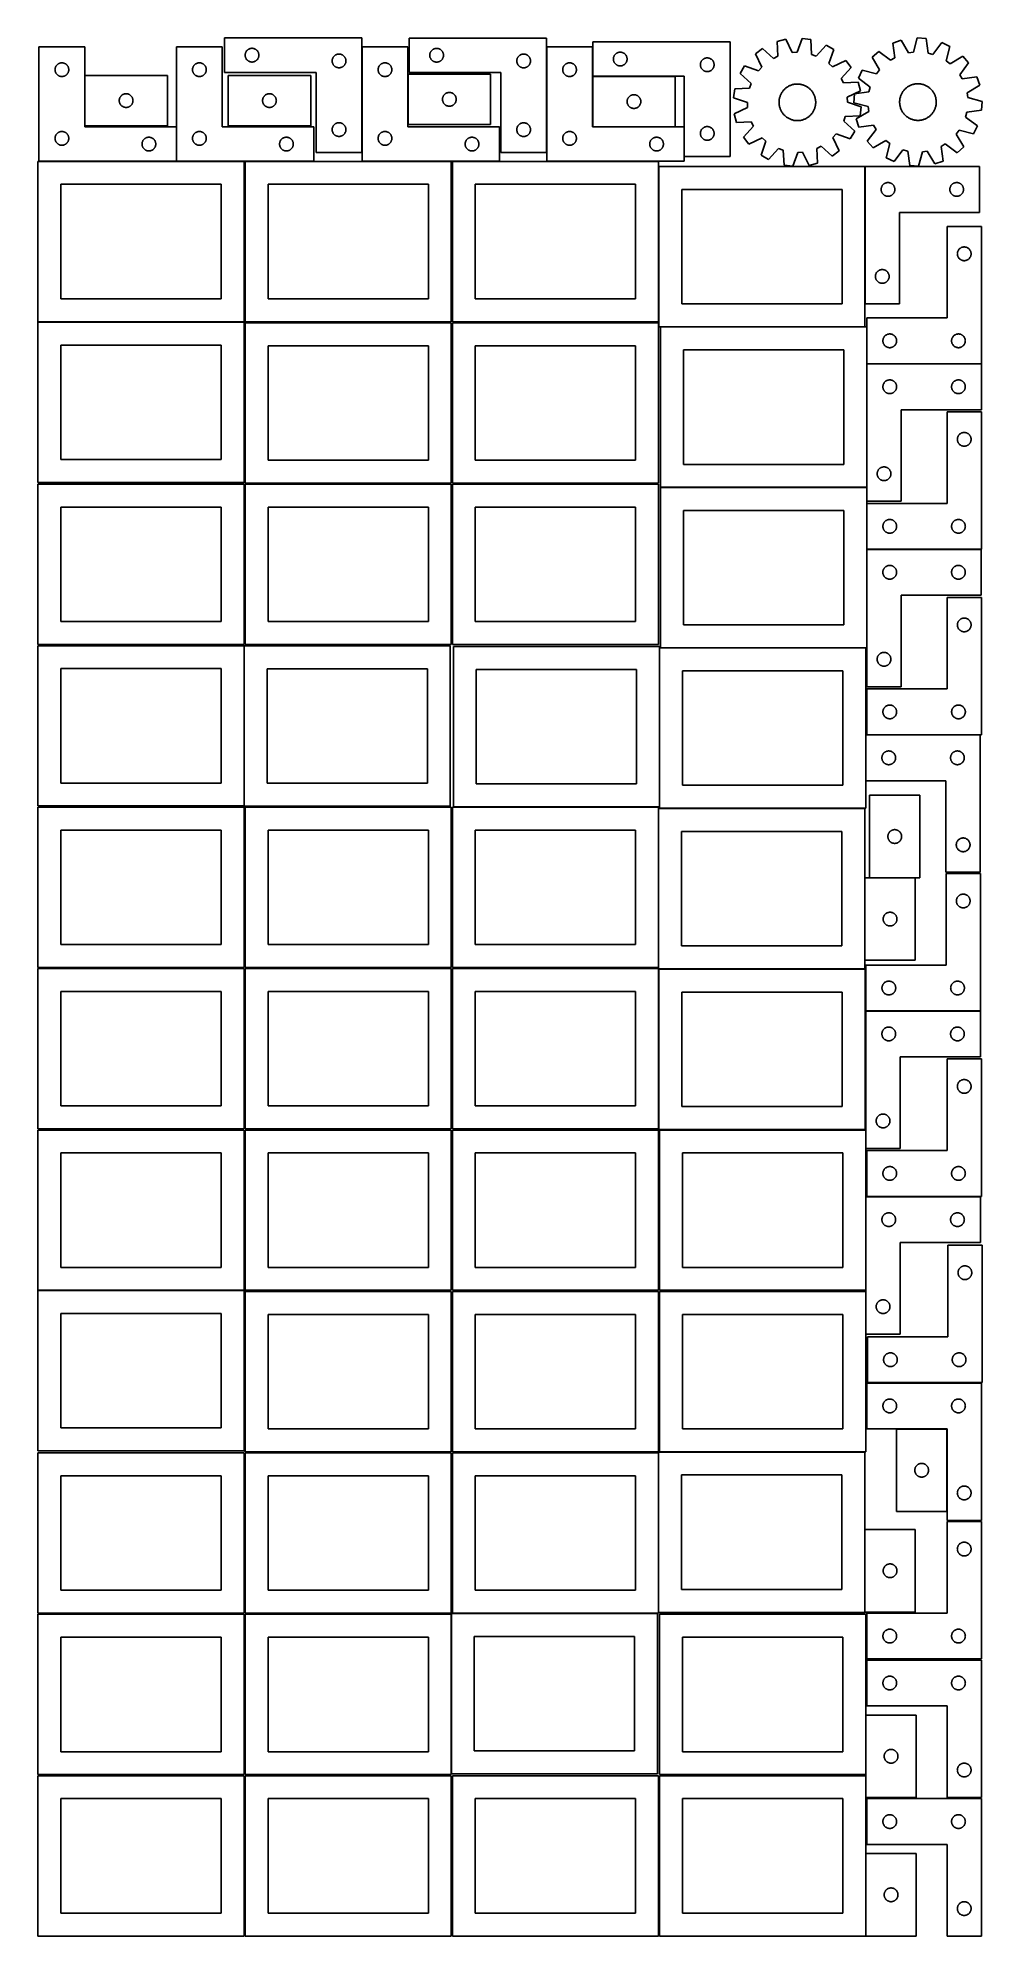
# Model space of a CAD drawing. Header units: millimetres. Extents: x 7 to 1243, y 7 to 2493.
import ezdxf

# ---------------------------------------------------------------- set-up
doc = ezdxf.new("R2010")
doc.units = ezdxf.units.MM
doc.layers.add('COMMON', color=5, linetype='CONTINUOUS', true_color=0x0000ff)
doc.layers.add('CUT', color=7, linetype='CONTINUOUS', true_color=0x000000)

msp = doc.modelspace()

# ---------------------------------------------------------------- linework, layer by layer
at = {"layer": 'COMMON'}
for p, q in [((431.101719, 2343.445624), (431.101719, 2481.930532)), ((672.974125, 2343.364081), (672.974125, 2481.930532)), ((67.941928, 2444.451529), (67.941928, 2378.451529)), ((841.412776, 2443.26706), (733.412776, 2443.26706)), ((187.941929, 2331.930532), (187.941929, 2376.930532)), ((187.841928, 2331.830532), (7.841928, 2331.830532)), ((276.520933, 2331.830532), (188.041929, 2331.830532)), ((368.041929, 2331.830532), (278.041929, 2331.830532)), ((548.041929, 2331.830532), (431.201719, 2331.830532)), ((611.201719, 2331.830532), (549.562864, 2331.830532)), ((819.562864, 2331.830532), (673.074125, 2331.830532)), ((1090.180987, 2145.002013), (1090.180987, 2325.002013)), ((1092.478625, 1904.80488), (1092.478625, 2066.457213)), ((1242.578625, 2066.557214), (1092.604728, 2066.557214)), ((1092.443139, 1694.484438), (1092.443139, 1823.384337)), ((1242.543139, 1823.484338), (1092.604728, 1823.484338)), ((1091.150109, 1580.279732), (1091.150109, 1520.279732)), ((1241.250109, 1580.379733), (1092.630732, 1580.379733)), ((1089.887321, 1392.990052), (1089.887321, 1284.990052)), ((1155.987322, 1393.090053), (1096.136001, 1393.090053)), ((1241.283739, 1218.611413), (1091.382064, 1218.611413)), ((1091.183739, 1038.511412), (1091.183739, 1062.604799)), ((1089.889366, 539.0918), (1089.889366, 431.0918)), ((1091.183738, 296.041934), (1091.183738, 218.041933)), ((1091.183738, 216.520967), (1091.183738, 188.041934)), ((1091.183738, 114.520967), (1091.183738, 6.520967))]:
    msp.add_line(p, q, dxfattribs=at)
at = {"layer": 'CUT'}
for p, q in [((431.001718, 2493.445624), (251.001718, 2493.445624)), ((251.001718, 2493.445624), (251.001718, 2448.445624)), ((431.001718, 2343.445624), (431.001718, 2493.445624)), ((672.874124, 2493.364081), (492.874124, 2493.364081)), ((492.874124, 2493.364081), (492.874124, 2448.364081)), ((672.874124, 2343.364081), (672.874124, 2493.364081)), ((913.412776, 2488.36706), (733.412776, 2488.36706)), ((733.412776, 2488.36706), (733.412776, 2443.36706)), ((913.412776, 2338.36706), (913.412776, 2488.36706)), ((986.258726, 2491.745003), (975.085555, 2488.873466)), ((975.085555, 2488.873466), (976.088041, 2469.52308)), ((994.710427, 2474.309087), (986.258726, 2491.745003)), ((1007.609354, 2492.924952), (1001.130458, 2474.663892)), ((1019.030908, 2491.302119), (1007.609354, 2492.924952)), ((1020.166825, 2471.959107), (1019.030908, 2491.302119)), ((1137.452927, 2490.55104), (1126.555042, 2486.766655)), ((1147.315581, 2473.872596), (1137.452927, 2490.55104)), ((1158.633198, 2493.490045), (1153.684386, 2474.756341)), ((1170.149752, 2492.815921), (1158.633198, 2493.490045)), ((1172.879091, 2473.632774), (1170.149752, 2492.815921)), ((1190.842479, 2487.425869), (1179.101295, 2472.012011)), ((1201.224412, 2482.395865), (1190.842479, 2487.425869)), ((67.841928, 2481.930532), (7.841928, 2481.930532)), ((7.841928, 2481.930532), (7.841928, 2331.930532)), ((67.841928, 2376.930532), (67.841928, 2481.930532)), ((248.041929, 2481.930532), (188.041929, 2481.930532)), ((188.041929, 2481.930532), (188.041929, 2331.930532)), ((248.041929, 2376.930532), (248.041929, 2481.930532)), ((278.001718, 2470.945624), (278.020987, 2471.534252)), ((278.020987, 2470.356995), (278.001718, 2470.945624)), ((278.020987, 2471.534252), (278.078714, 2472.120359)), ((278.078714, 2469.770888), (278.020987, 2470.356995)), ((278.078714, 2472.120359), (278.17465, 2472.701437)), ((278.17465, 2469.189811), (278.078714, 2469.770888)), ((278.17465, 2472.701437), (278.308385, 2473.274995)), ((278.308385, 2468.616252), (278.17465, 2469.189811)), ((278.308385, 2473.274995), (278.479347, 2473.838579)), ((278.479347, 2468.052668), (278.308385, 2468.616252)), ((278.479347, 2473.838579), (278.686802, 2474.389775)), ((278.686802, 2467.501473), (278.479347, 2468.052668)), ((278.686802, 2474.389775), (278.929863, 2474.926222)), ((278.929863, 2466.965025), (278.686802, 2467.501473)), ((278.929863, 2474.926222), (279.207489, 2475.445624)), ((279.207489, 2466.445624), (278.929863, 2466.965025)), ((279.207489, 2475.445624), (279.518491, 2475.945756)), ((279.518491, 2465.945492), (279.207489, 2466.445624)), ((279.518491, 2475.945756), (279.861538, 2476.424477)), ((279.861538, 2465.466771), (279.518491, 2465.945492)), ((279.861538, 2476.424477), (280.235159, 2476.879736)), ((280.235159, 2465.011511), (279.861538, 2465.466771)), ((280.235159, 2476.879736), (280.637757, 2477.309585)), ((280.637757, 2464.581663), (280.235159, 2465.011511)), ((280.637757, 2477.309585), (281.067605, 2477.712182)), ((281.067605, 2464.179065), (280.637757, 2464.581663)), ((281.067605, 2477.712182), (281.522865, 2478.085804)), ((281.522865, 2463.805444), (281.067605, 2464.179065)), ((281.522865, 2478.085804), (282.001586, 2478.42885)), ((282.001586, 2463.462397), (281.522865, 2463.805444)), ((282.001586, 2478.42885), (282.501718, 2478.739852)), ((282.501718, 2463.151395), (282.001586, 2463.462397)), ((282.501718, 2478.739852), (283.021119, 2479.017478)), ((283.021119, 2462.873769), (282.501718, 2463.151395)), ((283.021119, 2479.017478), (283.557567, 2479.260539)), ((283.557567, 2462.630708), (283.021119, 2462.873769)), ((283.557567, 2479.260539), (284.108762, 2479.467995)), ((284.108762, 2462.423252), (283.557567, 2462.630708)), ((284.108762, 2479.467995), (284.672346, 2479.638956)), ((284.672346, 2462.252291), (284.108762, 2462.423252)), ((284.672346, 2479.638956), (285.245905, 2479.772691)), ((285.245905, 2462.118556), (284.672346, 2462.252291)), ((285.245905, 2479.772691), (285.826982, 2479.868627)), ((285.826982, 2462.02262), (285.245905, 2462.118556)), ((285.826982, 2479.868627), (286.41309, 2479.926354)), ((286.41309, 2479.926354), (287.001718, 2479.945624)), ((287.001718, 2479.945624), (287.590346, 2479.926354)), ((287.590346, 2479.926354), (288.176453, 2479.868627)), ((288.176453, 2479.868627), (288.757531, 2479.772691)), ((288.757531, 2462.118556), (288.176453, 2462.02262)), ((288.757531, 2479.772691), (289.331089, 2479.638956)), ((289.331089, 2462.252291), (288.757531, 2462.118556)), ((289.331089, 2479.638956), (289.894673, 2479.467995)), ((289.894673, 2462.423252), (289.331089, 2462.252291)), ((289.894673, 2479.467995), (290.445869, 2479.260539)), ((290.445869, 2462.630708), (289.894673, 2462.423252)), ((290.445869, 2479.260539), (290.982316, 2479.017478)), ((290.982316, 2462.873769), (290.445869, 2462.630708)), ((290.982316, 2479.017478), (291.501718, 2478.739852)), ((291.501718, 2463.151395), (290.982316, 2462.873769)), ((291.501718, 2478.739852), (292.00185, 2478.42885)), ((292.00185, 2463.462397), (291.501718, 2463.151395)), ((292.00185, 2478.42885), (292.480571, 2478.085804)), ((292.480571, 2463.805444), (292.00185, 2463.462397)), ((292.480571, 2478.085804), (292.93583, 2477.712182)), ((292.93583, 2464.179065), (292.480571, 2463.805444)), ((292.93583, 2477.712182), (293.365679, 2477.309585)), ((293.365679, 2464.581663), (292.93583, 2464.179065)), ((293.365679, 2477.309585), (293.768276, 2476.879736)), ((293.768276, 2465.011511), (293.365679, 2464.581663)), ((293.768276, 2476.879736), (294.141898, 2476.424477)), ((294.141898, 2465.466771), (293.768276, 2465.011511)), ((294.141898, 2476.424477), (294.484944, 2475.945756)), ((294.484944, 2465.945492), (294.141898, 2465.466771)), ((294.484944, 2475.945756), (294.795946, 2475.445624)), ((294.795946, 2466.445624), (294.484944, 2465.945492)), ((294.795946, 2475.445624), (295.073572, 2474.926222)), ((295.073572, 2466.965025), (294.795946, 2466.445624)), ((295.073572, 2474.926222), (295.316633, 2474.389775)), ((295.316633, 2467.501473), (295.073572, 2466.965025)), ((295.316633, 2474.389775), (295.524089, 2473.838579)), ((295.524089, 2468.052668), (295.316633, 2467.501473)), ((295.524089, 2473.838579), (295.69505, 2473.274995)), ((295.69505, 2468.616252), (295.524089, 2468.052668)), ((295.69505, 2473.274995), (295.828785, 2472.701437)), ((295.828785, 2469.189811), (295.69505, 2468.616252)), ((295.828785, 2472.701437), (295.924721, 2472.120359)), ((295.924721, 2469.770888), (295.828785, 2469.189811)), ((295.924721, 2472.120359), (295.982448, 2471.534252)), ((295.982448, 2470.356995), (295.924721, 2469.770888)), ((295.982448, 2471.534252), (296.001718, 2470.945624)), ((296.001718, 2470.945624), (295.982448, 2470.356995)), ((392.001718, 2463.445624), (392.020987, 2464.034252)), ((392.020987, 2462.856995), (392.001718, 2463.445624)), ((392.020987, 2464.034252), (392.078714, 2464.620359)), ((392.078714, 2462.270888), (392.020987, 2462.856995)), ((392.078714, 2464.620359), (392.17465, 2465.201437)), ((392.17465, 2461.689811), (392.078714, 2462.270888)), ((392.17465, 2465.201437), (392.308385, 2465.774995)), ((392.308385, 2465.774995), (392.479347, 2466.338579)), ((392.479347, 2466.338579), (392.686802, 2466.889775)), ((392.686802, 2466.889775), (392.929863, 2467.426222)), ((392.929863, 2467.426222), (393.207489, 2467.945624)), ((393.207489, 2467.945624), (393.518491, 2468.445756)), ((393.518491, 2468.445756), (393.861538, 2468.924477)), ((393.861538, 2468.924477), (394.235159, 2469.379736)), ((394.235159, 2469.379736), (394.637757, 2469.809585)), ((394.637757, 2469.809585), (395.067605, 2470.212182)), ((395.067605, 2470.212182), (395.522865, 2470.585804)), ((395.522865, 2470.585804), (396.001586, 2470.92885)), ((396.001586, 2470.92885), (396.501718, 2471.239852)), ((396.501718, 2471.239852), (397.021119, 2471.517478)), ((397.021119, 2471.517478), (397.557567, 2471.760539)), ((397.557567, 2471.760539), (398.108762, 2471.967995)), ((398.108762, 2471.967995), (398.672346, 2472.138956)), ((398.672346, 2472.138956), (399.245905, 2472.272691)), ((399.245905, 2472.272691), (399.826982, 2472.368627)), ((399.826982, 2472.368627), (400.41309, 2472.426354)), ((400.41309, 2472.426354), (401.001718, 2472.445624)), ((401.001718, 2472.445624), (401.590346, 2472.426354)), ((401.590346, 2472.426354), (402.176453, 2472.368627)), ((402.176453, 2472.368627), (402.757531, 2472.272691)), ((402.757531, 2472.272691), (403.331089, 2472.138956)), ((403.331089, 2472.138956), (403.894673, 2471.967995)), ((403.894673, 2471.967995), (404.445869, 2471.760539)), ((404.445869, 2471.760539), (404.982316, 2471.517478)), ((404.982316, 2471.517478), (405.501718, 2471.239852)), ((405.501718, 2471.239852), (406.00185, 2470.92885)), ((406.00185, 2470.92885), (406.480571, 2470.585804)), ((406.480571, 2470.585804), (406.93583, 2470.212182)), ((406.93583, 2470.212182), (407.365679, 2469.809585)), ((407.365679, 2469.809585), (407.768276, 2469.379736)), ((407.768276, 2469.379736), (408.141898, 2468.924477)), ((408.141898, 2468.924477), (408.484944, 2468.445756)), ((408.484944, 2468.445756), (408.795946, 2467.945624)), ((408.795946, 2467.945624), (409.073572, 2467.426222)), ((409.073572, 2467.426222), (409.316633, 2466.889775)), ((409.316633, 2466.889775), (409.524089, 2466.338579)), ((409.524089, 2466.338579), (409.69505, 2465.774995)), ((409.69505, 2465.774995), (409.828785, 2465.201437)), ((409.828785, 2465.201437), (409.924721, 2464.620359)), ((409.924721, 2462.270888), (409.828785, 2461.689811)), ((409.924721, 2464.620359), (409.982448, 2464.034252)), ((409.982448, 2462.856995), (409.924721, 2462.270888)), ((409.982448, 2464.034252), (410.001718, 2463.445624)), ((410.001718, 2463.445624), (409.982448, 2462.856995)), ((491.201719, 2481.930532), (431.201719, 2481.930532)), ((431.201719, 2481.930532), (431.201719, 2331.930532)), ((491.201719, 2376.930532), (491.201719, 2481.930532)), ((519.874124, 2470.864081), (519.893393, 2471.452709)), ((519.893393, 2470.275453), (519.874124, 2470.864081)), ((519.893393, 2471.452709), (519.95112, 2472.038816)), ((519.95112, 2469.689345), (519.893393, 2470.275453)), ((519.95112, 2472.038816), (520.047056, 2472.619894)), ((520.047056, 2469.108268), (519.95112, 2469.689345)), ((520.047056, 2472.619894), (520.180791, 2473.193452)), ((520.180791, 2468.534709), (520.047056, 2469.108268)), ((520.180791, 2473.193452), (520.351753, 2473.757036)), ((520.351753, 2467.971125), (520.180791, 2468.534709)), ((520.351753, 2473.757036), (520.559208, 2474.308232)), ((520.559208, 2467.41993), (520.351753, 2467.971125)), ((520.559208, 2474.308232), (520.802269, 2474.844679)), ((520.802269, 2466.883482), (520.559208, 2467.41993)), ((520.802269, 2474.844679), (521.079895, 2475.364081)), ((521.079895, 2466.364081), (520.802269, 2466.883482)), ((521.079895, 2475.364081), (521.390897, 2475.864213)), ((521.390897, 2465.863949), (521.079895, 2466.364081)), ((521.390897, 2475.864213), (521.733944, 2476.342934)), ((521.733944, 2465.385228), (521.390897, 2465.863949)), ((521.733944, 2476.342934), (522.107565, 2476.798193)), ((522.107565, 2464.929968), (521.733944, 2465.385228)), ((522.107565, 2476.798193), (522.510163, 2477.228042)), ((522.510163, 2464.50012), (522.107565, 2464.929968)), ((522.510163, 2477.228042), (522.940011, 2477.630639)), ((522.940011, 2464.097522), (522.510163, 2464.50012)), ((522.940011, 2477.630639), (523.395271, 2478.004261)), ((523.395271, 2463.723901), (522.940011, 2464.097522)), ((523.395271, 2478.004261), (523.873992, 2478.347307)), ((523.873992, 2463.380854), (523.395271, 2463.723901)), ((523.873992, 2478.347307), (524.374124, 2478.658309)), ((524.374124, 2463.069852), (523.873992, 2463.380854)), ((524.374124, 2478.658309), (524.893525, 2478.935935)), ((524.893525, 2462.792226), (524.374124, 2463.069852)), ((524.893525, 2478.935935), (525.429973, 2479.178996)), ((525.429973, 2462.549165), (524.893525, 2462.792226)), ((525.429973, 2479.178996), (525.981168, 2479.386452)), ((525.981168, 2462.34171), (525.429973, 2462.549165)), ((525.981168, 2479.386452), (526.544752, 2479.557413)), ((526.544752, 2462.170748), (525.981168, 2462.34171)), ((526.544752, 2479.557413), (527.118311, 2479.691148)), ((527.118311, 2462.037013), (526.544752, 2462.170748)), ((527.118311, 2479.691148), (527.699388, 2479.787084)), ((527.699388, 2479.787084), (528.285496, 2479.844811)), ((528.285496, 2479.844811), (528.874124, 2479.864081)), ((528.874124, 2479.864081), (529.462752, 2479.844811)), ((529.462752, 2479.844811), (530.048859, 2479.787084)), ((530.048859, 2479.787084), (530.629937, 2479.691148)), ((530.629937, 2479.691148), (531.203495, 2479.557413)), ((531.203495, 2462.170748), (530.629937, 2462.037013)), ((531.203495, 2479.557413), (531.767079, 2479.386452)), ((531.767079, 2462.34171), (531.203495, 2462.170748)), ((531.767079, 2479.386452), (532.318275, 2479.178996)), ((532.318275, 2462.549165), (531.767079, 2462.34171)), ((532.318275, 2479.178996), (532.854722, 2478.935935)), ((532.854722, 2462.792226), (532.318275, 2462.549165)), ((532.854722, 2478.935935), (533.374124, 2478.658309)), ((533.374124, 2463.069852), (532.854722, 2462.792226)), ((533.374124, 2478.658309), (533.874256, 2478.347307)), ((533.874256, 2463.380854), (533.374124, 2463.069852)), ((533.874256, 2478.347307), (534.352977, 2478.004261)), ((534.352977, 2463.723901), (533.874256, 2463.380854)), ((534.352977, 2478.004261), (534.808236, 2477.630639)), ((534.808236, 2464.097522), (534.352977, 2463.723901)), ((534.808236, 2477.630639), (535.238085, 2477.228042)), ((535.238085, 2464.50012), (534.808236, 2464.097522)), ((535.238085, 2477.228042), (535.640682, 2476.798193)), ((535.640682, 2464.929968), (535.238085, 2464.50012)), ((535.640682, 2476.798193), (536.014304, 2476.342934)), ((536.014304, 2465.385228), (535.640682, 2464.929968)), ((536.014304, 2476.342934), (536.35735, 2475.864213)), ((536.35735, 2465.863949), (536.014304, 2465.385228)), ((536.35735, 2475.864213), (536.668352, 2475.364081)), ((536.668352, 2466.364081), (536.35735, 2465.863949)), ((536.668352, 2475.364081), (536.945978, 2474.844679)), ((536.945978, 2466.883482), (536.668352, 2466.364081)), ((536.945978, 2474.844679), (537.189039, 2474.308232)), ((537.189039, 2467.41993), (536.945978, 2466.883482)), ((537.189039, 2474.308232), (537.396495, 2473.757036)), ((537.396495, 2467.971125), (537.189039, 2467.41993)), ((537.396495, 2473.757036), (537.567456, 2473.193452)), ((537.567456, 2468.534709), (537.396495, 2467.971125)), ((537.567456, 2473.193452), (537.701191, 2472.619894)), ((537.701191, 2469.108268), (537.567456, 2468.534709)), ((537.701191, 2472.619894), (537.797127, 2472.038816)), ((537.797127, 2469.689345), (537.701191, 2469.108268)), ((537.797127, 2472.038816), (537.854854, 2471.452709)), ((537.854854, 2470.275453), (537.797127, 2469.689345)), ((537.854854, 2471.452709), (537.874124, 2470.864081)), ((537.874124, 2470.864081), (537.854854, 2470.275453)), ((633.874124, 2463.364081), (633.893393, 2463.952709)), ((633.893393, 2462.775453), (633.874124, 2463.364081)), ((633.893393, 2463.952709), (633.95112, 2464.538816)), ((633.95112, 2462.189345), (633.893393, 2462.775453)), ((633.95112, 2464.538816), (634.047056, 2465.119894)), ((634.047056, 2461.608268), (633.95112, 2462.189345)), ((634.047056, 2465.119894), (634.180791, 2465.693452)), ((634.180791, 2465.693452), (634.351753, 2466.257036)), ((634.351753, 2466.257036), (634.559208, 2466.808232)), ((634.559208, 2466.808232), (634.802269, 2467.344679)), ((634.802269, 2467.344679), (635.079895, 2467.864081)), ((635.079895, 2467.864081), (635.390897, 2468.364213)), ((635.390897, 2468.364213), (635.733944, 2468.842934)), ((635.733944, 2468.842934), (636.107565, 2469.298193)), ((636.107565, 2469.298193), (636.510163, 2469.728042)), ((636.510163, 2469.728042), (636.940011, 2470.130639)), ((636.940011, 2470.130639), (637.395271, 2470.504261)), ((637.395271, 2470.504261), (637.873992, 2470.847307)), ((637.873992, 2470.847307), (638.374124, 2471.158309)), ((638.374124, 2471.158309), (638.893525, 2471.435935)), ((638.893525, 2471.435935), (639.429973, 2471.678996)), ((639.429973, 2471.678996), (639.981168, 2471.886452)), ((639.981168, 2471.886452), (640.544752, 2472.057413)), ((640.544752, 2472.057413), (641.118311, 2472.191148)), ((641.118311, 2472.191148), (641.699388, 2472.287084)), ((641.699388, 2472.287084), (642.285496, 2472.344811)), ((642.285496, 2472.344811), (642.874124, 2472.364081)), ((642.874124, 2472.364081), (643.462752, 2472.344811)), ((643.462752, 2472.344811), (644.048859, 2472.287084)), ((644.048859, 2472.287084), (644.629937, 2472.191148)), ((644.629937, 2472.191148), (645.203495, 2472.057413)), ((645.203495, 2472.057413), (645.767079, 2471.886452)), ((645.767079, 2471.886452), (646.318275, 2471.678996)), ((646.318275, 2471.678996), (646.854722, 2471.435935)), ((646.854722, 2471.435935), (647.374124, 2471.158309)), ((647.374124, 2471.158309), (647.874256, 2470.847307)), ((647.874256, 2470.847307), (648.352977, 2470.504261)), ((648.352977, 2470.504261), (648.808236, 2470.130639)), ((648.808236, 2470.130639), (649.238085, 2469.728042)), ((649.238085, 2469.728042), (649.640682, 2469.298193)), ((649.640682, 2469.298193), (650.014304, 2468.842934)), ((650.014304, 2468.842934), (650.35735, 2468.364213)), ((650.35735, 2468.364213), (650.668352, 2467.864081)), ((650.668352, 2467.864081), (650.945978, 2467.344679)), ((650.945978, 2467.344679), (651.189039, 2466.808232)), ((651.189039, 2466.808232), (651.396495, 2466.257036)), ((651.396495, 2466.257036), (651.567456, 2465.693452)), ((651.567456, 2465.693452), (651.701191, 2465.119894)), ((651.701191, 2465.119894), (651.797127, 2464.538816)), ((651.797127, 2462.189345), (651.701191, 2461.608268)), ((651.797127, 2464.538816), (651.854854, 2463.952709)), ((651.854854, 2462.775453), (651.797127, 2462.189345)), ((651.854854, 2463.952709), (651.874124, 2463.364081)), ((651.874124, 2463.364081), (651.854854, 2462.775453)), ((733.074125, 2481.930532), (673.074125, 2481.930532)), ((673.074125, 2481.930532), (673.074125, 2331.930532)), ((733.074125, 2376.930532), (733.074125, 2481.930532)), ((760.412776, 2465.86706), (760.432046, 2466.455688)), ((760.432046, 2465.278432), (760.412776, 2465.86706)), ((760.432046, 2466.455688), (760.489772, 2467.041795)), ((760.489772, 2464.692324), (760.432046, 2465.278432)), ((760.489772, 2467.041795), (760.585709, 2467.622873)), ((760.585709, 2464.111247), (760.489772, 2464.692324)), ((760.585709, 2467.622873), (760.719444, 2468.196431)), ((760.719444, 2463.537688), (760.585709, 2464.111247)), ((760.719444, 2468.196431), (760.890405, 2468.760015)), ((760.890405, 2462.974105), (760.719444, 2463.537688)), ((760.890405, 2468.760015), (761.09786, 2469.311211)), ((761.09786, 2462.422909), (760.890405, 2462.974105)), ((761.09786, 2469.311211), (761.340921, 2469.847658)), ((761.340921, 2461.886462), (761.09786, 2462.422909)), ((761.340921, 2469.847658), (761.618548, 2470.36706)), ((761.618548, 2470.36706), (761.92955, 2470.867192)), ((761.92955, 2470.867192), (762.272596, 2471.345913)), ((762.272596, 2471.345913), (762.646218, 2471.801172)), ((762.646218, 2471.801172), (763.048815, 2472.231021)), ((763.048815, 2472.231021), (763.478664, 2472.633618)), ((763.478664, 2472.633618), (763.933923, 2473.00724)), ((763.933923, 2473.00724), (764.412644, 2473.350286)), ((764.412644, 2473.350286), (764.912776, 2473.661288)), ((764.912776, 2473.661288), (765.432178, 2473.938914)), ((765.432178, 2473.938914), (765.968625, 2474.181976)), ((765.968625, 2474.181976), (766.519821, 2474.389431)), ((766.519821, 2474.389431), (767.083405, 2474.560392)), ((767.083405, 2474.560392), (767.656963, 2474.694127)), ((767.656963, 2474.694127), (768.23804, 2474.790064)), ((768.23804, 2474.790064), (768.824148, 2474.84779)), ((768.824148, 2474.84779), (769.412776, 2474.86706)), ((769.412776, 2474.86706), (770.001404, 2474.84779)), ((770.001404, 2474.84779), (770.587512, 2474.790064)), ((770.587512, 2474.790064), (771.168589, 2474.694127)), ((771.168589, 2474.694127), (771.742148, 2474.560392)), ((771.742148, 2474.560392), (772.305731, 2474.389431)), ((772.305731, 2474.389431), (772.856927, 2474.181976)), ((772.856927, 2474.181976), (773.393374, 2473.938914)), ((773.393374, 2473.938914), (773.912776, 2473.661288)), ((773.912776, 2473.661288), (774.412908, 2473.350286)), ((774.412908, 2473.350286), (774.891629, 2473.00724)), ((774.891629, 2473.00724), (775.346888, 2472.633618)), ((775.346888, 2472.633618), (775.776737, 2472.231021)), ((775.776737, 2472.231021), (776.179334, 2471.801172)), ((776.179334, 2471.801172), (776.552956, 2471.345913)), ((776.552956, 2471.345913), (776.896003, 2470.867192)), ((776.896003, 2470.867192), (777.207005, 2470.36706)), ((777.207005, 2470.36706), (777.484631, 2469.847658)), ((777.484631, 2469.847658), (777.727692, 2469.311211)), ((777.727692, 2462.422909), (777.484631, 2461.886462)), ((777.727692, 2469.311211), (777.935147, 2468.760015)), ((777.935147, 2462.974105), (777.727692, 2462.422909)), ((777.935147, 2468.760015), (778.106109, 2468.196431)), ((778.106109, 2463.537688), (777.935147, 2462.974105)), ((778.106109, 2468.196431), (778.239844, 2467.622873)), ((778.239844, 2464.111247), (778.106109, 2463.537688)), ((778.239844, 2467.622873), (778.33578, 2467.041795)), ((778.33578, 2464.692324), (778.239844, 2464.111247)), ((778.33578, 2467.041795), (778.393506, 2466.455688)), ((778.393506, 2465.278432), (778.33578, 2464.692324)), ((778.393506, 2466.455688), (778.412776, 2465.86706)), ((778.412776, 2465.86706), (778.393506, 2465.278432)), ((875.09786, 2461.811211), (875.340921, 2462.347658)), ((875.340921, 2462.347658), (875.618548, 2462.86706)), ((875.618548, 2462.86706), (875.92955, 2463.367192)), ((875.92955, 2463.367192), (876.272596, 2463.845913)), ((876.272596, 2463.845913), (876.646218, 2464.301172)), ((876.646218, 2464.301172), (877.048815, 2464.731021)), ((877.048815, 2464.731021), (877.478664, 2465.133618)), ((877.478664, 2465.133618), (877.933923, 2465.50724)), ((877.933923, 2465.50724), (878.412644, 2465.850286)), ((878.412644, 2465.850286), (878.912776, 2466.161288)), ((878.912776, 2466.161288), (879.432178, 2466.438914)), ((879.432178, 2466.438914), (879.968625, 2466.681976)), ((879.968625, 2466.681976), (880.519821, 2466.889431)), ((880.519821, 2466.889431), (881.083405, 2467.060392)), ((881.083405, 2467.060392), (881.656963, 2467.194127)), ((881.656963, 2467.194127), (882.23804, 2467.290064)), ((882.23804, 2467.290064), (882.824148, 2467.34779)), ((882.824148, 2467.34779), (883.412776, 2467.36706)), ((883.412776, 2467.36706), (884.001404, 2467.34779)), ((884.001404, 2467.34779), (884.587512, 2467.290064)), ((884.587512, 2467.290064), (885.168589, 2467.194127)), ((885.168589, 2467.194127), (885.742148, 2467.060392)), ((885.742148, 2467.060392), (886.305731, 2466.889431)), ((886.305731, 2466.889431), (886.856927, 2466.681976)), ((886.856927, 2466.681976), (887.393374, 2466.438914)), ((887.393374, 2466.438914), (887.912776, 2466.161288)), ((887.912776, 2466.161288), (888.412908, 2465.850286)), ((888.412908, 2465.850286), (888.891629, 2465.50724)), ((888.891629, 2465.50724), (889.346888, 2465.133618)), ((889.346888, 2465.133618), (889.776737, 2464.731021)), ((889.776737, 2464.731021), (890.179334, 2464.301172)), ((890.179334, 2464.301172), (890.552956, 2463.845913)), ((890.552956, 2463.845913), (890.896003, 2463.367192)), ((890.896003, 2463.367192), (891.207005, 2462.86706)), ((891.207005, 2462.86706), (891.484631, 2462.347658)), ((891.484631, 2462.347658), (891.727692, 2461.811211)), ((955.811694, 2479.612803), (946.58792, 2472.684061)), ((946.58792, 2472.684061), (954.919168, 2455.19027)), ((970.292483, 2466.738443), (955.811694, 2479.612803)), ((976.088041, 2469.52308), (970.292483, 2466.738443)), ((1001.130458, 2474.663892), (994.710427, 2474.309087)), ((1026.233938, 2469.830065), (1020.166825, 2471.959107)), ((1039.207863, 2484.221718), (1026.233938, 2469.830065)), ((1049.138971, 2478.351577), (1039.207863, 2484.221718)), ((1042.786172, 2460.046268), (1049.138971, 2478.351577)), ((1065.070495, 2464.088753), (1047.576704, 2455.757505)), ((1071.999237, 2454.864979), (1065.070495, 2464.088753)), ((1108.111732, 2475.946029), (1099.491621, 2468.279273)), ((1099.491621, 2468.279273), (1109.239012, 2451.533206)), ((1123.6062, 2464.31143), (1108.111732, 2475.946029)), ((1129.152015, 2467.565141), (1123.6062, 2464.31143)), ((1126.555042, 2486.766655), (1129.152015, 2467.565141)), ((1153.684386, 2474.756341), (1147.315581, 2473.872596)), ((1179.101295, 2472.012011), (1172.879091, 2473.632774)), ((1196.40492, 2463.628475), (1201.224412, 2482.395865)), ((1201.533248, 2459.749952), (1196.40492, 2463.628475)), ((1218.279315, 2469.497343), (1201.533248, 2459.749952)), ((1225.946071, 2460.877232), (1218.279315, 2469.497343)), ((28.841928, 2451.930532), (28.861197, 2452.519161)), ((28.861197, 2451.341904), (28.841928, 2451.930532)), ((28.861197, 2452.519161), (28.918924, 2453.105268)), ((28.918924, 2450.755797), (28.861197, 2451.341904)), ((28.918924, 2453.105268), (29.01486, 2453.686345)), ((29.01486, 2450.174719), (28.918924, 2450.755797)), ((29.01486, 2453.686345), (29.148595, 2454.259904)), ((29.148595, 2449.601161), (29.01486, 2450.174719)), ((29.148595, 2454.259904), (29.319556, 2454.823488)), ((29.319556, 2449.037577), (29.148595, 2449.601161)), ((29.319556, 2454.823488), (29.527012, 2455.374683)), ((29.527012, 2448.486381), (29.319556, 2449.037577)), ((29.527012, 2455.374683), (29.770073, 2455.911131)), ((29.770073, 2447.949934), (29.527012, 2448.486381)), ((29.770073, 2455.911131), (30.047699, 2456.430532)), ((30.047699, 2447.430532), (29.770073, 2447.949934)), ((30.047699, 2456.430532), (30.358701, 2456.930664)), ((30.358701, 2446.9304), (30.047699, 2447.430532)), ((30.358701, 2456.930664), (30.701748, 2457.409385)), ((30.701748, 2446.451679), (30.358701, 2446.9304)), ((30.701748, 2457.409385), (31.075369, 2457.864645)), ((31.075369, 2445.99642), (30.701748, 2446.451679)), ((31.075369, 2457.864645), (31.477967, 2458.294493)), ((31.477967, 2445.566571), (31.075369, 2445.99642)), ((31.477967, 2458.294493), (31.907815, 2458.697091)), ((31.907815, 2445.163974), (31.477967, 2445.566571)), ((31.907815, 2458.697091), (32.363075, 2459.070712)), ((32.363075, 2444.790352), (31.907815, 2445.163974)), ((32.363075, 2459.070712), (32.841796, 2459.413759)), ((32.841796, 2444.447306), (32.363075, 2444.790352)), ((32.841796, 2459.413759), (33.341928, 2459.724761)), ((33.341928, 2444.136304), (32.841796, 2444.447306)), ((33.341928, 2459.724761), (33.861329, 2460.002387)), ((33.861329, 2443.858678), (33.341928, 2444.136304)), ((33.861329, 2460.002387), (34.397777, 2460.245448)), ((34.397777, 2443.615617), (33.861329, 2443.858678)), ((34.397777, 2460.245448), (34.948972, 2460.452904)), ((34.948972, 2443.408161), (34.397777, 2443.615617)), ((34.948972, 2460.452904), (35.512556, 2460.623865)), ((35.512556, 2443.2372), (34.948972, 2443.408161)), ((35.512556, 2460.623865), (36.086115, 2460.7576)), ((36.086115, 2443.103465), (35.512556, 2443.2372)), ((36.086115, 2460.7576), (36.667192, 2460.853536)), ((36.667192, 2443.007529), (36.086115, 2443.103465)), ((36.667192, 2460.853536), (37.253299, 2460.911263)), ((37.253299, 2442.949802), (36.667192, 2443.007529)), ((37.253299, 2460.911263), (37.841928, 2460.930532)), ((37.841928, 2442.930532), (37.253299, 2442.949802)), ((37.841928, 2460.930532), (38.430556, 2460.911263)), ((38.430556, 2442.949802), (37.841928, 2442.930532)), ((38.430556, 2460.911263), (39.016663, 2460.853536)), ((39.016663, 2443.007529), (38.430556, 2442.949802)), ((39.016663, 2460.853536), (39.597741, 2460.7576)), ((39.597741, 2443.103465), (39.016663, 2443.007529)), ((39.597741, 2460.7576), (40.171299, 2460.623865)), ((40.171299, 2443.2372), (39.597741, 2443.103465)), ((40.171299, 2460.623865), (40.734883, 2460.452904)), ((40.734883, 2443.408161), (40.171299, 2443.2372)), ((40.734883, 2460.452904), (41.286079, 2460.245448)), ((41.286079, 2443.615617), (40.734883, 2443.408161)), ((41.286079, 2460.245448), (41.822526, 2460.002387)), ((41.822526, 2443.858678), (41.286079, 2443.615617)), ((41.822526, 2460.002387), (42.341928, 2459.724761)), ((42.341928, 2444.136304), (41.822526, 2443.858678)), ((42.341928, 2459.724761), (42.84206, 2459.413759)), ((42.84206, 2444.447306), (42.341928, 2444.136304)), ((42.84206, 2459.413759), (43.32078, 2459.070712)), ((43.32078, 2444.790352), (42.84206, 2444.447306)), ((43.32078, 2459.070712), (43.77604, 2458.697091)), ((43.77604, 2445.163974), (43.32078, 2444.790352)), ((43.77604, 2458.697091), (44.205889, 2458.294493)), ((44.205889, 2445.566571), (43.77604, 2445.163974)), ((44.205889, 2458.294493), (44.608486, 2457.864645)), ((44.608486, 2445.99642), (44.205889, 2445.566571)), ((44.608486, 2457.864645), (44.982108, 2457.409385)), ((44.982108, 2446.451679), (44.608486, 2445.99642)), ((44.982108, 2457.409385), (45.325154, 2456.930664)), ((45.325154, 2446.9304), (44.982108, 2446.451679)), ((45.325154, 2456.930664), (45.636156, 2456.430532)), ((45.636156, 2447.430532), (45.325154, 2446.9304)), ((45.636156, 2456.430532), (45.913782, 2455.911131)), ((45.913782, 2447.949934), (45.636156, 2447.430532)), ((45.913782, 2455.911131), (46.156843, 2455.374683)), ((46.156843, 2448.486381), (45.913782, 2447.949934)), ((46.156843, 2455.374683), (46.364299, 2454.823488)), ((46.364299, 2449.037577), (46.156843, 2448.486381)), ((46.364299, 2454.823488), (46.53526, 2454.259904)), ((46.53526, 2449.601161), (46.364299, 2449.037577)), ((46.53526, 2454.259904), (46.668995, 2453.686345)), ((46.668995, 2450.174719), (46.53526, 2449.601161)), ((46.668995, 2453.686345), (46.764931, 2453.105268)), ((46.764931, 2450.755797), (46.668995, 2450.174719)), ((46.764931, 2453.105268), (46.822658, 2452.519161)), ((46.822658, 2451.341904), (46.764931, 2450.755797)), ((46.822658, 2452.519161), (46.841928, 2451.930532)), ((46.841928, 2451.930532), (46.822658, 2451.341904)), ((176.051448, 2444.451529), (68.051448, 2444.451529)), ((68.051448, 2444.451529), (68.051448, 2378.451529)), ((176.051448, 2378.451529), (176.051448, 2444.451529)), ((209.041929, 2451.930532), (209.061198, 2452.519161)), ((209.061198, 2451.341904), (209.041929, 2451.930532)), ((209.061198, 2452.519161), (209.118925, 2453.105268)), ((209.118925, 2450.755797), (209.061198, 2451.341904)), ((209.118925, 2453.105268), (209.214861, 2453.686345)), ((209.214861, 2450.174719), (209.118925, 2450.755797)), ((209.214861, 2453.686345), (209.348596, 2454.259904)), ((209.348596, 2449.601161), (209.214861, 2450.174719)), ((209.348596, 2454.259904), (209.519557, 2454.823488)), ((209.519557, 2449.037577), (209.348596, 2449.601161)), ((209.519557, 2454.823488), (209.727013, 2455.374683)), ((209.727013, 2448.486381), (209.519557, 2449.037577)), ((209.727013, 2455.374683), (209.970074, 2455.911131)), ((209.970074, 2447.949934), (209.727013, 2448.486381)), ((209.970074, 2455.911131), (210.2477, 2456.430532)), ((210.2477, 2447.430532), (209.970074, 2447.949934)), ((210.2477, 2456.430532), (210.558702, 2456.930664)), ((210.558702, 2446.9304), (210.2477, 2447.430532)), ((210.558702, 2456.930664), (210.901749, 2457.409385)), ((210.901749, 2446.451679), (210.558702, 2446.9304)), ((210.901749, 2457.409385), (211.27537, 2457.864645)), ((211.27537, 2445.99642), (210.901749, 2446.451679)), ((211.27537, 2457.864645), (211.677968, 2458.294493)), ((211.677968, 2445.566571), (211.27537, 2445.99642)), ((211.677968, 2458.294493), (212.107816, 2458.697091)), ((212.107816, 2445.163974), (211.677968, 2445.566571)), ((212.107816, 2458.697091), (212.563076, 2459.070712)), ((212.563076, 2444.790352), (212.107816, 2445.163974)), ((212.563076, 2459.070712), (213.041797, 2459.413759)), ((213.041797, 2444.447306), (212.563076, 2444.790352)), ((213.041797, 2459.413759), (213.541929, 2459.724761)), ((213.541929, 2444.136304), (213.041797, 2444.447306)), ((213.541929, 2459.724761), (214.06133, 2460.002387)), ((214.06133, 2443.858678), (213.541929, 2444.136304)), ((214.06133, 2460.002387), (214.597778, 2460.245448)), ((214.597778, 2443.615617), (214.06133, 2443.858678)), ((214.597778, 2460.245448), (215.148973, 2460.452904)), ((215.148973, 2443.408161), (214.597778, 2443.615617)), ((215.148973, 2460.452904), (215.712557, 2460.623865)), ((215.712557, 2443.2372), (215.148973, 2443.408161)), ((215.712557, 2460.623865), (216.286116, 2460.7576)), ((216.286116, 2443.103465), (215.712557, 2443.2372)), ((216.286116, 2460.7576), (216.867193, 2460.853536)), ((216.867193, 2443.007529), (216.286116, 2443.103465)), ((216.867193, 2460.853536), (217.4533, 2460.911263)), ((217.4533, 2442.949802), (216.867193, 2443.007529)), ((217.4533, 2460.911263), (218.041929, 2460.930532)), ((218.041929, 2442.930532), (217.4533, 2442.949802)), ((218.041929, 2460.930532), (218.630557, 2460.911263)), ((218.630557, 2442.949802), (218.041929, 2442.930532)), ((218.630557, 2460.911263), (219.216664, 2460.853536)), ((219.216664, 2443.007529), (218.630557, 2442.949802)), ((219.216664, 2460.853536), (219.797742, 2460.7576)), ((219.797742, 2443.103465), (219.216664, 2443.007529)), ((219.797742, 2460.7576), (220.3713, 2460.623865)), ((220.3713, 2443.2372), (219.797742, 2443.103465)), ((220.3713, 2460.623865), (220.934884, 2460.452904)), ((220.934884, 2443.408161), (220.3713, 2443.2372)), ((220.934884, 2460.452904), (221.48608, 2460.245448)), ((221.48608, 2443.615617), (220.934884, 2443.408161)), ((221.48608, 2460.245448), (222.022527, 2460.002387)), ((222.022527, 2443.858678), (221.48608, 2443.615617)), ((222.022527, 2460.002387), (222.541929, 2459.724761)), ((222.541929, 2444.136304), (222.022527, 2443.858678)), ((222.541929, 2459.724761), (223.042061, 2459.413759)), ((223.042061, 2444.447306), (222.541929, 2444.136304)), ((223.042061, 2459.413759), (223.520781, 2459.070712)), ((223.520781, 2444.790352), (223.042061, 2444.447306)), ((223.520781, 2459.070712), (223.976041, 2458.697091)), ((223.976041, 2445.163974), (223.520781, 2444.790352)), ((223.976041, 2458.697091), (224.40589, 2458.294493)), ((224.40589, 2445.566571), (223.976041, 2445.163974)), ((224.40589, 2458.294493), (224.808487, 2457.864645)), ((224.808487, 2445.99642), (224.40589, 2445.566571)), ((224.808487, 2457.864645), (225.182109, 2457.409385)), ((225.182109, 2446.451679), (224.808487, 2445.99642)), ((225.182109, 2457.409385), (225.525155, 2456.930664)), ((225.525155, 2446.9304), (225.182109, 2446.451679)), ((225.525155, 2456.930664), (225.836157, 2456.430532)), ((225.836157, 2447.430532), (225.525155, 2446.9304)), ((225.836157, 2456.430532), (226.113783, 2455.911131)), ((226.113783, 2447.949934), (225.836157, 2447.430532)), ((226.113783, 2455.911131), (226.356844, 2455.374683)), ((226.356844, 2448.486381), (226.113783, 2447.949934)), ((226.356844, 2455.374683), (226.5643, 2454.823488)), ((226.5643, 2449.037577), (226.356844, 2448.486381)), ((226.5643, 2454.823488), (226.735261, 2454.259904)), ((226.735261, 2449.601161), (226.5643, 2449.037577)), ((226.735261, 2454.259904), (226.868996, 2453.686345)), ((226.868996, 2450.174719), (226.735261, 2449.601161)), ((226.868996, 2453.686345), (226.964932, 2453.105268)), ((226.964932, 2450.755797), (226.868996, 2450.174719)), ((226.964932, 2453.105268), (227.022659, 2452.519161)), ((227.022659, 2451.341904), (226.964932, 2450.755797)), ((227.022659, 2452.519161), (227.041929, 2451.930532)), ((227.041929, 2451.930532), (227.022659, 2451.341904)), ((251.001718, 2448.445624), (371.001718, 2448.445624)), ((363.846004, 2444.451529), (255.846004, 2444.451529)), ((255.846004, 2444.451529), (255.846004, 2378.451529)), ((286.41309, 2461.964893), (285.826982, 2462.02262)), ((287.001718, 2461.945624), (286.41309, 2461.964893)), ((287.590346, 2461.964893), (287.001718, 2461.945624)), ((288.176453, 2462.02262), (287.590346, 2461.964893)), ((363.846004, 2378.451529), (363.846004, 2444.451529)), ((371.001718, 2448.445624), (371.001718, 2343.445624)), ((392.308385, 2461.116252), (392.17465, 2461.689811)), ((392.479347, 2460.552668), (392.308385, 2461.116252)), ((392.686802, 2460.001473), (392.479347, 2460.552668)), ((392.929863, 2459.465025), (392.686802, 2460.001473)), ((393.207489, 2458.945624), (392.929863, 2459.465025)), ((393.518491, 2458.445492), (393.207489, 2458.945624)), ((393.861538, 2457.966771), (393.518491, 2458.445492)), ((394.235159, 2457.511511), (393.861538, 2457.966771)), ((394.637757, 2457.081663), (394.235159, 2457.511511)), ((395.067605, 2456.679065), (394.637757, 2457.081663)), ((395.522865, 2456.305444), (395.067605, 2456.679065)), ((396.001586, 2455.962397), (395.522865, 2456.305444)), ((396.501718, 2455.651395), (396.001586, 2455.962397)), ((397.021119, 2455.373769), (396.501718, 2455.651395)), ((397.557567, 2455.130708), (397.021119, 2455.373769)), ((398.108762, 2454.923252), (397.557567, 2455.130708)), ((398.672346, 2454.752291), (398.108762, 2454.923252)), ((399.245905, 2454.618556), (398.672346, 2454.752291)), ((399.826982, 2454.52262), (399.245905, 2454.618556)), ((400.41309, 2454.464893), (399.826982, 2454.52262)), ((401.001718, 2454.445624), (400.41309, 2454.464893)), ((401.590346, 2454.464893), (401.001718, 2454.445624)), ((402.176453, 2454.52262), (401.590346, 2454.464893)), ((402.757531, 2454.618556), (402.176453, 2454.52262)), ((403.331089, 2454.752291), (402.757531, 2454.618556)), ((403.894673, 2454.923252), (403.331089, 2454.752291)), ((404.445869, 2455.130708), (403.894673, 2454.923252)), ((404.982316, 2455.373769), (404.445869, 2455.130708)), ((405.501718, 2455.651395), (404.982316, 2455.373769)), ((406.00185, 2455.962397), (405.501718, 2455.651395)), ((406.480571, 2456.305444), (406.00185, 2455.962397)), ((406.93583, 2456.679065), (406.480571, 2456.305444)), ((407.365679, 2457.081663), (406.93583, 2456.679065)), ((407.768276, 2457.511511), (407.365679, 2457.081663)), ((408.141898, 2457.966771), (407.768276, 2457.511511)), ((408.484944, 2458.445492), (408.141898, 2457.966771)), ((408.795946, 2458.945624), (408.484944, 2458.445492)), ((409.073572, 2459.465025), (408.795946, 2458.945624)), ((409.316633, 2460.001473), (409.073572, 2459.465025)), ((409.524089, 2460.552668), (409.316633, 2460.001473)), ((409.69505, 2461.116252), (409.524089, 2460.552668)), ((409.828785, 2461.689811), (409.69505, 2461.116252)), ((452.201719, 2451.930532), (452.220988, 2452.519161)), ((452.220988, 2451.341904), (452.201719, 2451.930532)), ((452.220988, 2452.519161), (452.278715, 2453.105268)), ((452.278715, 2450.755797), (452.220988, 2451.341904)), ((452.278715, 2453.105268), (452.374651, 2453.686345)), ((452.374651, 2450.174719), (452.278715, 2450.755797)), ((452.374651, 2453.686345), (452.508386, 2454.259904)), ((452.508386, 2449.601161), (452.374651, 2450.174719)), ((452.508386, 2454.259904), (452.679348, 2454.823488)), ((452.679348, 2449.037577), (452.508386, 2449.601161)), ((452.679348, 2454.823488), (452.886803, 2455.374683)), ((452.886803, 2448.486381), (452.679348, 2449.037577)), ((452.886803, 2455.374683), (453.129864, 2455.911131)), ((453.129864, 2447.949934), (452.886803, 2448.486381)), ((453.129864, 2455.911131), (453.40749, 2456.430532)), ((453.40749, 2447.430532), (453.129864, 2447.949934)), ((453.40749, 2456.430532), (453.718492, 2456.930664)), ((453.718492, 2446.9304), (453.40749, 2447.430532)), ((453.718492, 2456.930664), (454.061539, 2457.409385)), ((454.061539, 2446.451679), (453.718492, 2446.9304)), ((454.061539, 2457.409385), (454.43516, 2457.864645)), ((454.43516, 2445.99642), (454.061539, 2446.451679)), ((454.43516, 2457.864645), (454.837758, 2458.294493)), ((454.837758, 2445.566571), (454.43516, 2445.99642)), ((454.837758, 2458.294493), (455.267606, 2458.697091)), ((455.267606, 2445.163974), (454.837758, 2445.566571)), ((455.267606, 2458.697091), (455.722866, 2459.070712)), ((455.722866, 2444.790352), (455.267606, 2445.163974)), ((455.722866, 2459.070712), (456.201587, 2459.413759)), ((456.201587, 2444.447306), (455.722866, 2444.790352)), ((456.201587, 2459.413759), (456.701719, 2459.724761)), ((456.701719, 2444.136304), (456.201587, 2444.447306)), ((456.701719, 2459.724761), (457.22112, 2460.002387)), ((457.22112, 2443.858678), (456.701719, 2444.136304)), ((457.22112, 2460.002387), (457.757568, 2460.245448)), ((457.757568, 2443.615617), (457.22112, 2443.858678)), ((457.757568, 2460.245448), (458.308763, 2460.452904)), ((458.308763, 2443.408161), (457.757568, 2443.615617)), ((458.308763, 2460.452904), (458.872347, 2460.623865)), ((458.872347, 2443.2372), (458.308763, 2443.408161)), ((458.872347, 2460.623865), (459.445906, 2460.7576)), ((459.445906, 2443.103465), (458.872347, 2443.2372)), ((459.445906, 2460.7576), (460.026983, 2460.853536)), ((460.026983, 2443.007529), (459.445906, 2443.103465)), ((460.026983, 2460.853536), (460.613091, 2460.911263)), ((460.613091, 2442.949802), (460.026983, 2443.007529)), ((460.613091, 2460.911263), (461.201719, 2460.930532)), ((461.201719, 2442.930532), (460.613091, 2442.949802)), ((461.201719, 2460.930532), (461.790347, 2460.911263)), ((461.790347, 2442.949802), (461.201719, 2442.930532)), ((461.790347, 2460.911263), (462.376454, 2460.853536)), ((462.376454, 2443.007529), (461.790347, 2442.949802)), ((462.376454, 2460.853536), (462.957532, 2460.7576)), ((462.957532, 2443.103465), (462.376454, 2443.007529)), ((462.957532, 2460.7576), (463.53109, 2460.623865)), ((463.53109, 2443.2372), (462.957532, 2443.103465)), ((463.53109, 2460.623865), (464.094674, 2460.452904)), ((464.094674, 2443.408161), (463.53109, 2443.2372)), ((464.094674, 2460.452904), (464.64587, 2460.245448)), ((464.64587, 2443.615617), (464.094674, 2443.408161)), ((464.64587, 2460.245448), (465.182317, 2460.002387)), ((465.182317, 2443.858678), (464.64587, 2443.615617)), ((465.182317, 2460.002387), (465.701719, 2459.724761)), ((465.701719, 2444.136304), (465.182317, 2443.858678)), ((465.701719, 2459.724761), (466.201851, 2459.413759)), ((466.201851, 2444.447306), (465.701719, 2444.136304)), ((466.201851, 2459.413759), (466.680572, 2459.070712)), ((466.680572, 2444.790352), (466.201851, 2444.447306)), ((466.680572, 2459.070712), (467.135831, 2458.697091)), ((467.135831, 2445.163974), (466.680572, 2444.790352)), ((467.135831, 2458.697091), (467.56568, 2458.294493)), ((467.56568, 2445.566571), (467.135831, 2445.163974)), ((467.56568, 2458.294493), (467.968277, 2457.864645)), ((467.968277, 2445.99642), (467.56568, 2445.566571)), ((467.968277, 2457.864645), (468.341899, 2457.409385)), ((468.341899, 2446.451679), (467.968277, 2445.99642)), ((468.341899, 2457.409385), (468.684945, 2456.930664)), ((468.684945, 2446.9304), (468.341899, 2446.451679)), ((468.684945, 2456.930664), (468.995947, 2456.430532)), ((468.995947, 2447.430532), (468.684945, 2446.9304)), ((468.995947, 2456.430532), (469.273573, 2455.911131)), ((469.273573, 2447.949934), (468.995947, 2447.430532)), ((469.273573, 2455.911131), (469.516634, 2455.374683)), ((469.516634, 2448.486381), (469.273573, 2447.949934)), ((469.516634, 2455.374683), (469.72409, 2454.823488)), ((469.72409, 2449.037577), (469.516634, 2448.486381)), ((469.72409, 2454.823488), (469.895051, 2454.259904)), ((469.895051, 2449.601161), (469.72409, 2449.037577)), ((469.895051, 2454.259904), (470.028786, 2453.686345)), ((470.028786, 2450.174719), (469.895051, 2449.601161)), ((470.028786, 2453.686345), (470.124722, 2453.105268)), ((470.124722, 2450.755797), (470.028786, 2450.174719)), ((470.124722, 2453.105268), (470.182449, 2452.519161)), ((470.182449, 2451.341904), (470.124722, 2450.755797)), ((470.182449, 2452.519161), (470.201719, 2451.930532)), ((470.201719, 2451.930532), (470.182449, 2451.341904)), ((599.534663, 2446.091619), (491.534663, 2446.091619)), ((491.534663, 2446.091619), (491.534663, 2380.091619)), ((492.874124, 2448.364081), (612.874124, 2448.364081)), ((527.699388, 2461.941077), (527.118311, 2462.037013)), ((528.285496, 2461.88335), (527.699388, 2461.941077)), ((528.874124, 2461.864081), (528.285496, 2461.88335)), ((529.462752, 2461.88335), (528.874124, 2461.864081)), ((530.048859, 2461.941077), (529.462752, 2461.88335)), ((530.629937, 2462.037013), (530.048859, 2461.941077)), ((599.534663, 2380.091619), (599.534663, 2446.091619)), ((612.874124, 2448.364081), (612.874124, 2343.364081)), ((634.180791, 2461.034709), (634.047056, 2461.608268)), ((634.351753, 2460.471125), (634.180791, 2461.034709)), ((634.559208, 2459.91993), (634.351753, 2460.471125)), ((634.802269, 2459.383482), (634.559208, 2459.91993)), ((635.079895, 2458.864081), (634.802269, 2459.383482)), ((635.390897, 2458.363949), (635.079895, 2458.864081)), ((635.733944, 2457.885228), (635.390897, 2458.363949)), ((636.107565, 2457.429968), (635.733944, 2457.885228)), ((636.510163, 2457.00012), (636.107565, 2457.429968)), ((636.940011, 2456.597522), (636.510163, 2457.00012)), ((637.395271, 2456.223901), (636.940011, 2456.597522)), ((637.873992, 2455.880854), (637.395271, 2456.223901)), ((638.374124, 2455.569852), (637.873992, 2455.880854)), ((638.893525, 2455.292226), (638.374124, 2455.569852)), ((639.429973, 2455.049165), (638.893525, 2455.292226)), ((639.981168, 2454.84171), (639.429973, 2455.049165)), ((640.544752, 2454.670748), (639.981168, 2454.84171)), ((641.118311, 2454.537013), (640.544752, 2454.670748)), ((641.699388, 2454.441077), (641.118311, 2454.537013)), ((642.285496, 2454.38335), (641.699388, 2454.441077)), ((642.874124, 2454.364081), (642.285496, 2454.38335)), ((643.462752, 2454.38335), (642.874124, 2454.364081)), ((644.048859, 2454.441077), (643.462752, 2454.38335)), ((644.629937, 2454.537013), (644.048859, 2454.441077)), ((645.203495, 2454.670748), (644.629937, 2454.537013)), ((645.767079, 2454.84171), (645.203495, 2454.670748)), ((646.318275, 2455.049165), (645.767079, 2454.84171)), ((646.854722, 2455.292226), (646.318275, 2455.049165)), ((647.374124, 2455.569852), (646.854722, 2455.292226)), ((647.874256, 2455.880854), (647.374124, 2455.569852)), ((648.352977, 2456.223901), (647.874256, 2455.880854)), ((648.808236, 2456.597522), (648.352977, 2456.223901)), ((649.238085, 2457.00012), (648.808236, 2456.597522)), ((649.640682, 2457.429968), (649.238085, 2457.00012)), ((650.014304, 2457.885228), (649.640682, 2457.429968)), ((650.35735, 2458.363949), (650.014304, 2457.885228)), ((650.668352, 2458.864081), (650.35735, 2458.363949)), ((650.945978, 2459.383482), (650.668352, 2458.864081)), ((651.189039, 2459.91993), (650.945978, 2459.383482)), ((651.396495, 2460.471125), (651.189039, 2459.91993)), ((651.567456, 2461.034709), (651.396495, 2460.471125)), ((651.701191, 2461.608268), (651.567456, 2461.034709)), ((694.074125, 2451.930532), (694.093394, 2452.519161)), ((694.093394, 2451.341904), (694.074125, 2451.930532)), ((694.093394, 2452.519161), (694.151121, 2453.105268)), ((694.151121, 2450.755797), (694.093394, 2451.341904)), ((694.151121, 2453.105268), (694.247057, 2453.686345)), ((694.247057, 2450.174719), (694.151121, 2450.755797)), ((694.247057, 2453.686345), (694.380792, 2454.259904)), ((694.380792, 2449.601161), (694.247057, 2450.174719)), ((694.380792, 2454.259904), (694.551754, 2454.823488)), ((694.551754, 2449.037577), (694.380792, 2449.601161)), ((694.551754, 2454.823488), (694.759209, 2455.374683)), ((694.759209, 2448.486381), (694.551754, 2449.037577)), ((694.759209, 2455.374683), (695.00227, 2455.911131)), ((695.00227, 2447.949934), (694.759209, 2448.486381)), ((695.00227, 2455.911131), (695.279896, 2456.430532)), ((695.279896, 2447.430532), (695.00227, 2447.949934)), ((695.279896, 2456.430532), (695.590898, 2456.930664)), ((695.590898, 2446.9304), (695.279896, 2447.430532)), ((695.590898, 2456.930664), (695.933945, 2457.409385)), ((695.933945, 2446.451679), (695.590898, 2446.9304)), ((695.933945, 2457.409385), (696.307566, 2457.864645)), ((696.307566, 2445.99642), (695.933945, 2446.451679)), ((696.307566, 2457.864645), (696.710164, 2458.294493)), ((696.710164, 2445.566571), (696.307566, 2445.99642)), ((696.710164, 2458.294493), (697.140012, 2458.697091)), ((697.140012, 2445.163974), (696.710164, 2445.566571)), ((697.140012, 2458.697091), (697.595272, 2459.070712)), ((697.595272, 2444.790352), (697.140012, 2445.163974)), ((697.595272, 2459.070712), (698.073993, 2459.413759)), ((698.073993, 2444.447306), (697.595272, 2444.790352)), ((698.073993, 2459.413759), (698.574125, 2459.724761)), ((698.574125, 2444.136304), (698.073993, 2444.447306)), ((698.574125, 2459.724761), (699.093526, 2460.002387)), ((699.093526, 2443.858678), (698.574125, 2444.136304)), ((699.093526, 2460.002387), (699.629974, 2460.245448)), ((699.629974, 2443.615617), (699.093526, 2443.858678)), ((699.629974, 2460.245448), (700.181169, 2460.452904)), ((700.181169, 2443.408161), (699.629974, 2443.615617)), ((700.181169, 2460.452904), (700.744753, 2460.623865)), ((700.744753, 2443.2372), (700.181169, 2443.408161)), ((700.744753, 2460.623865), (701.318312, 2460.7576)), ((701.318312, 2443.103465), (700.744753, 2443.2372)), ((701.318312, 2460.7576), (701.899389, 2460.853536)), ((701.899389, 2443.007529), (701.318312, 2443.103465)), ((701.899389, 2460.853536), (702.485497, 2460.911263)), ((702.485497, 2442.949802), (701.899389, 2443.007529)), ((702.485497, 2460.911263), (703.074125, 2460.930532)), ((703.074125, 2442.930532), (702.485497, 2442.949802)), ((703.074125, 2460.930532), (703.662753, 2460.911263)), ((703.662753, 2442.949802), (703.074125, 2442.930532)), ((703.662753, 2460.911263), (704.24886, 2460.853536)), ((704.24886, 2443.007529), (703.662753, 2442.949802)), ((704.24886, 2460.853536), (704.829938, 2460.7576)), ((704.829938, 2443.103465), (704.24886, 2443.007529)), ((704.829938, 2460.7576), (705.403496, 2460.623865)), ((705.403496, 2443.2372), (704.829938, 2443.103465)), ((705.403496, 2460.623865), (705.96708, 2460.452904)), ((705.96708, 2443.408161), (705.403496, 2443.2372)), ((705.96708, 2460.452904), (706.518276, 2460.245448)), ((706.518276, 2443.615617), (705.96708, 2443.408161)), ((706.518276, 2460.245448), (707.054723, 2460.002387)), ((707.054723, 2443.858678), (706.518276, 2443.615617)), ((707.054723, 2460.002387), (707.574125, 2459.724761)), ((707.574125, 2444.136304), (707.054723, 2443.858678)), ((707.574125, 2459.724761), (708.074257, 2459.413759)), ((708.074257, 2444.447306), (707.574125, 2444.136304)), ((708.074257, 2459.413759), (708.552978, 2459.070712)), ((708.552978, 2444.790352), (708.074257, 2444.447306)), ((708.552978, 2459.070712), (709.008237, 2458.697091)), ((709.008237, 2445.163974), (708.552978, 2444.790352)), ((709.008237, 2458.697091), (709.438086, 2458.294493)), ((709.438086, 2445.566571), (709.008237, 2445.163974)), ((709.438086, 2458.294493), (709.840683, 2457.864645)), ((709.840683, 2445.99642), (709.438086, 2445.566571)), ((709.840683, 2457.864645), (710.214305, 2457.409385)), ((710.214305, 2446.451679), (709.840683, 2445.99642)), ((710.214305, 2457.409385), (710.557351, 2456.930664)), ((710.557351, 2446.9304), (710.214305, 2446.451679)), ((710.557351, 2456.930664), (710.868353, 2456.430532)), ((710.868353, 2447.430532), (710.557351, 2446.9304)), ((710.868353, 2456.430532), (711.145979, 2455.911131)), ((711.145979, 2447.949934), (710.868353, 2447.430532)), ((711.145979, 2455.911131), (711.38904, 2455.374683)), ((711.38904, 2448.486381), (711.145979, 2447.949934)), ((711.38904, 2455.374683), (711.596496, 2454.823488)), ((711.596496, 2449.037577), (711.38904, 2448.486381)), ((711.596496, 2454.823488), (711.767457, 2454.259904)), ((711.767457, 2449.601161), (711.596496, 2449.037577)), ((711.767457, 2454.259904), (711.901192, 2453.686345)), ((711.901192, 2450.174719), (711.767457, 2449.601161)), ((711.901192, 2453.686345), (711.997128, 2453.105268)), ((711.997128, 2450.755797), (711.901192, 2450.174719)), ((711.997128, 2453.105268), (712.054855, 2452.519161)), ((712.054855, 2451.341904), (711.997128, 2450.755797)), ((712.054855, 2452.519161), (712.074125, 2451.930532)), ((712.074125, 2451.930532), (712.054855, 2451.341904)), ((733.412776, 2443.36706), (853.412776, 2443.36706)), ((841.412776, 2443.167059), (733.412776, 2443.167059)), ((733.412776, 2443.167059), (733.412776, 2377.167059)), ((761.618548, 2461.36706), (761.340921, 2461.886462)), ((761.92955, 2460.866928), (761.618548, 2461.36706)), ((762.272596, 2460.388207), (761.92955, 2460.866928)), ((762.646218, 2459.932947), (762.272596, 2460.388207)), ((763.048815, 2459.503099), (762.646218, 2459.932947)), ((763.478664, 2459.100501), (763.048815, 2459.503099)), ((763.933923, 2458.72688), (763.478664, 2459.100501)), ((764.412644, 2458.383833), (763.933923, 2458.72688)), ((764.912776, 2458.072831), (764.412644, 2458.383833)), ((765.432178, 2457.795205), (764.912776, 2458.072831)), ((765.968625, 2457.552144), (765.432178, 2457.795205)), ((766.519821, 2457.344689), (765.968625, 2457.552144)), ((767.083405, 2457.173727), (766.519821, 2457.344689)), ((767.656963, 2457.039992), (767.083405, 2457.173727)), ((768.23804, 2456.944056), (767.656963, 2457.039992)), ((768.824148, 2456.886329), (768.23804, 2456.944056)), ((769.412776, 2456.86706), (768.824148, 2456.886329)), ((770.001404, 2456.886329), (769.412776, 2456.86706)), ((770.587512, 2456.944056), (770.001404, 2456.886329)), ((771.168589, 2457.039992), (770.587512, 2456.944056)), ((771.742148, 2457.173727), (771.168589, 2457.039992)), ((772.305731, 2457.344689), (771.742148, 2457.173727)), ((772.856927, 2457.552144), (772.305731, 2457.344689)), ((773.393374, 2457.795205), (772.856927, 2457.552144)), ((773.912776, 2458.072831), (773.393374, 2457.795205)), ((774.412908, 2458.383833), (773.912776, 2458.072831)), ((774.891629, 2458.72688), (774.412908, 2458.383833)), ((775.346888, 2459.100501), (774.891629, 2458.72688)), ((775.776737, 2459.503099), (775.346888, 2459.100501)), ((776.179334, 2459.932947), (775.776737, 2459.503099)), ((776.552956, 2460.388207), (776.179334, 2459.932947)), ((776.896003, 2460.866928), (776.552956, 2460.388207)), ((777.207005, 2461.36706), (776.896003, 2460.866928)), ((777.484631, 2461.886462), (777.207005, 2461.36706)), ((841.412776, 2377.167059), (841.412776, 2443.167059)), ((853.412776, 2443.36706), (853.412776, 2338.36706)), ((874.412776, 2458.36706), (874.432046, 2458.955688)), ((874.432046, 2457.778432), (874.412776, 2458.36706)), ((874.432046, 2458.955688), (874.489772, 2459.541795)), ((874.489772, 2457.192324), (874.432046, 2457.778432)), ((874.489772, 2459.541795), (874.585709, 2460.122873)), ((874.585709, 2456.611247), (874.489772, 2457.192324)), ((874.585709, 2460.122873), (874.719444, 2460.696431)), ((874.719444, 2456.037688), (874.585709, 2456.611247)), ((874.719444, 2460.696431), (874.890405, 2461.260015)), ((874.890405, 2455.474105), (874.719444, 2456.037688)), ((874.890405, 2461.260015), (875.09786, 2461.811211)), ((875.09786, 2454.922909), (874.890405, 2455.474105)), ((875.340921, 2454.386462), (875.09786, 2454.922909)), ((875.618548, 2453.86706), (875.340921, 2454.386462)), ((875.92955, 2453.366928), (875.618548, 2453.86706)), ((876.272596, 2452.888207), (875.92955, 2453.366928)), ((876.646218, 2452.432947), (876.272596, 2452.888207)), ((877.048815, 2452.003099), (876.646218, 2452.432947)), ((877.478664, 2451.600501), (877.048815, 2452.003099)), ((877.933923, 2451.22688), (877.478664, 2451.600501)), ((878.412644, 2450.883833), (877.933923, 2451.22688)), ((878.912776, 2450.572831), (878.412644, 2450.883833)), ((879.432178, 2450.295205), (878.912776, 2450.572831)), ((879.968625, 2450.052144), (879.432178, 2450.295205)), ((880.519821, 2449.844689), (879.968625, 2450.052144)), ((881.083405, 2449.673727), (880.519821, 2449.844689)), ((881.656963, 2449.539992), (881.083405, 2449.673727)), ((882.23804, 2449.444056), (881.656963, 2449.539992)), ((882.824148, 2449.386329), (882.23804, 2449.444056)), ((883.412776, 2449.36706), (882.824148, 2449.386329)), ((884.001404, 2449.386329), (883.412776, 2449.36706)), ((884.587512, 2449.444056), (884.001404, 2449.386329)), ((885.168589, 2449.539992), (884.587512, 2449.444056)), ((885.742148, 2449.673727), (885.168589, 2449.539992)), ((886.305731, 2449.844689), (885.742148, 2449.673727)), ((886.856927, 2450.052144), (886.305731, 2449.844689)), ((887.393374, 2450.295205), (886.856927, 2450.052144)), ((887.912776, 2450.572831), (887.393374, 2450.295205)), ((888.412908, 2450.883833), (887.912776, 2450.572831)), ((888.891629, 2451.22688), (888.412908, 2450.883833)), ((889.346888, 2451.600501), (888.891629, 2451.22688)), ((889.776737, 2452.003099), (889.346888, 2451.600501)), ((890.179334, 2452.432947), (889.776737, 2452.003099)), ((890.552956, 2452.888207), (890.179334, 2452.432947)), ((890.896003, 2453.366928), (890.552956, 2452.888207)), ((891.207005, 2453.86706), (890.896003, 2453.366928)), ((891.484631, 2454.386462), (891.207005, 2453.86706)), ((891.727692, 2454.922909), (891.484631, 2454.386462)), ((891.727692, 2461.811211), (891.935147, 2461.260015)), ((891.935147, 2455.474105), (891.727692, 2454.922909)), ((891.935147, 2461.260015), (892.106109, 2460.696431)), ((892.106109, 2456.037688), (891.935147, 2455.474105)), ((892.106109, 2460.696431), (892.239844, 2460.122873)), ((892.239844, 2456.611247), (892.106109, 2456.037688)), ((892.239844, 2460.122873), (892.33578, 2459.541795)), ((892.33578, 2457.192324), (892.239844, 2456.611247)), ((892.33578, 2459.541795), (892.393506, 2458.955688)), ((892.393506, 2457.778432), (892.33578, 2457.192324)), ((892.393506, 2458.955688), (892.412776, 2458.36706)), ((892.412776, 2458.36706), (892.393506, 2457.778432)), ((932.325096, 2456.752537), (926.454955, 2446.821429)), ((926.454955, 2446.821429), (940.846608, 2433.847504)), ((950.630405, 2450.399738), (932.325096, 2456.752537)), ((954.919168, 2455.19027), (950.630405, 2450.399738)), ((1047.576704, 2455.757505), (1042.786172, 2460.046268)), ((1059.124877, 2440.38419), (1071.999237, 2454.864979)), ((1061.909514, 2434.588632), (1059.124877, 2440.38419)), ((1086.593099, 2451.22437), (1081.563095, 2440.842437)), ((1081.563095, 2440.842437), (1096.976953, 2429.101253)), ((1105.360489, 2446.404878), (1086.593099, 2451.22437)), ((1109.239012, 2451.533206), (1105.360489, 2446.404878)), ((1214.311472, 2445.382764), (1225.946071, 2460.877232)), ((1217.565182, 2439.836949), (1214.311472, 2445.382764)), ((1236.766697, 2442.433922), (1217.565182, 2439.836949)), ((1240.551082, 2431.536037), (1236.766697, 2442.433922)), ((113.070718, 2412.040157), (113.128444, 2412.626265)), ((113.128444, 2412.626265), (113.22438, 2413.207342)), ((113.22438, 2413.207342), (113.358116, 2413.780901)), ((113.358116, 2413.780901), (113.529077, 2414.344484)), ((113.529077, 2414.344484), (113.736532, 2414.89568)), ((113.736532, 2414.89568), (113.979593, 2415.432128)), ((113.979593, 2415.432128), (114.257219, 2415.951529)), ((114.257219, 2415.951529), (114.568222, 2416.451661)), ((114.568222, 2416.451661), (114.911268, 2416.930382)), ((114.911268, 2416.930382), (115.28489, 2417.385642)), ((115.28489, 2417.385642), (115.687487, 2417.81549)), ((115.687487, 2417.81549), (116.117336, 2418.218088)), ((116.117336, 2418.218088), (116.572595, 2418.591709)), ((116.572595, 2418.591709), (117.051316, 2418.934756)), ((117.051316, 2418.934756), (117.551448, 2419.245758)), ((117.551448, 2419.245758), (118.07085, 2419.523384)), ((118.07085, 2419.523384), (118.607297, 2419.766445)), ((118.607297, 2419.766445), (119.158493, 2419.9739)), ((119.158493, 2419.9739), (119.722077, 2420.144862)), ((119.722077, 2420.144862), (120.295635, 2420.278597)), ((120.295635, 2420.278597), (120.876712, 2420.374533)), ((120.876712, 2420.374533), (121.46282, 2420.43226)), ((121.46282, 2420.43226), (122.051448, 2420.451529)), ((122.051448, 2420.451529), (122.640076, 2420.43226)), ((122.640076, 2420.43226), (123.226184, 2420.374533)), ((123.226184, 2420.374533), (123.807261, 2420.278597)), ((123.807261, 2420.278597), (124.380819, 2420.144862)), ((124.380819, 2420.144862), (124.944403, 2419.9739)), ((124.944403, 2419.9739), (125.495599, 2419.766445)), ((125.495599, 2419.766445), (126.032046, 2419.523384)), ((126.032046, 2419.523384), (126.551448, 2419.245758)), ((126.551448, 2419.245758), (127.05158, 2418.934756)), ((127.05158, 2418.934756), (127.530301, 2418.591709)), ((127.530301, 2418.591709), (127.98556, 2418.218088)), ((127.98556, 2418.218088), (128.415409, 2417.81549)), ((128.415409, 2417.81549), (128.818006, 2417.385642)), ((128.818006, 2417.385642), (129.191628, 2416.930382)), ((129.191628, 2416.930382), (129.534675, 2416.451661)), ((129.534675, 2416.451661), (129.845677, 2415.951529)), ((129.845677, 2415.951529), (130.123303, 2415.432128)), ((130.123303, 2415.432128), (130.366364, 2414.89568)), ((130.366364, 2414.89568), (130.573819, 2414.344484)), ((130.573819, 2414.344484), (130.74478, 2413.780901)), ((130.74478, 2413.780901), (130.878516, 2413.207342)), ((130.878516, 2413.207342), (130.974452, 2412.626265)), ((130.974452, 2412.626265), (131.032178, 2412.040157)), ((300.865273, 2412.040157), (300.923, 2412.626265)), ((300.923, 2412.626265), (301.018936, 2413.207342)), ((301.018936, 2413.207342), (301.152671, 2413.780901)), ((301.152671, 2413.780901), (301.323633, 2414.344484)), ((301.323633, 2414.344484), (301.531088, 2414.89568)), ((301.531088, 2414.89568), (301.774149, 2415.432128)), ((301.774149, 2415.432128), (302.051775, 2415.951529)), ((302.051775, 2415.951529), (302.362777, 2416.451661)), ((302.362777, 2416.451661), (302.705824, 2416.930382)), ((302.705824, 2416.930382), (303.079445, 2417.385642)), ((303.079445, 2417.385642), (303.482043, 2417.81549)), ((303.482043, 2417.81549), (303.911891, 2418.218088)), ((303.911891, 2418.218088), (304.367151, 2418.591709)), ((304.367151, 2418.591709), (304.845872, 2418.934756)), ((304.845872, 2418.934756), (305.346004, 2419.245758)), ((305.346004, 2419.245758), (305.865405, 2419.523384)), ((305.865405, 2419.523384), (306.401853, 2419.766445)), ((306.401853, 2419.766445), (306.953048, 2419.9739)), ((306.953048, 2419.9739), (307.516632, 2420.144862)), ((307.516632, 2420.144862), (308.090191, 2420.278597)), ((308.090191, 2420.278597), (308.671268, 2420.374533)), ((308.671268, 2420.374533), (309.257376, 2420.43226)), ((309.257376, 2420.43226), (309.846004, 2420.451529)), ((309.846004, 2420.451529), (310.434632, 2420.43226)), ((310.434632, 2420.43226), (311.020739, 2420.374533)), ((311.020739, 2420.374533), (311.601817, 2420.278597)), ((311.601817, 2420.278597), (312.175375, 2420.144862)), ((312.175375, 2420.144862), (312.738959, 2419.9739)), ((312.738959, 2419.9739), (313.290155, 2419.766445)), ((313.290155, 2419.766445), (313.826602, 2419.523384)), ((313.826602, 2419.523384), (314.346004, 2419.245758)), ((314.346004, 2419.245758), (314.846136, 2418.934756)), ((314.846136, 2418.934756), (315.324857, 2418.591709)), ((315.324857, 2418.591709), (315.780116, 2418.218088)), ((315.780116, 2418.218088), (316.209965, 2417.81549)), ((316.209965, 2417.81549), (316.612562, 2417.385642)), ((316.612562, 2417.385642), (316.986184, 2416.930382)), ((316.986184, 2416.930382), (317.32923, 2416.451661)), ((317.32923, 2416.451661), (317.640232, 2415.951529)), ((317.640232, 2415.951529), (317.917858, 2415.432128)), ((317.917858, 2415.432128), (318.160919, 2414.89568)), ((318.160919, 2414.89568), (318.368375, 2414.344484)), ((318.368375, 2414.344484), (318.539336, 2413.780901)), ((318.539336, 2413.780901), (318.673071, 2413.207342)), ((318.673071, 2413.207342), (318.769007, 2412.626265)), ((318.769007, 2412.626265), (318.826734, 2412.040157)), ((536.534663, 2413.091619), (536.553933, 2413.680247)), ((536.553933, 2412.502991), (536.534663, 2413.091619)), ((536.553933, 2413.680247), (536.61166, 2414.266355)), ((536.61166, 2411.916884), (536.553933, 2412.502991)), ((536.61166, 2414.266355), (536.707596, 2414.847432)), ((536.707596, 2414.847432), (536.841331, 2415.420991)), ((536.841331, 2415.420991), (537.012292, 2415.984574)), ((537.012292, 2415.984574), (537.219748, 2416.53577)), ((537.219748, 2416.53577), (537.462809, 2417.072218)), ((537.462809, 2417.072218), (537.740435, 2417.591619)), ((537.740435, 2417.591619), (538.051437, 2418.091751)), ((538.051437, 2418.091751), (538.394483, 2418.570472)), ((538.394483, 2418.570472), (538.768105, 2419.025732)), ((538.768105, 2419.025732), (539.170702, 2419.45558)), ((539.170702, 2419.45558), (539.600551, 2419.858178)), ((539.600551, 2419.858178), (540.05581, 2420.231799)), ((540.05581, 2420.231799), (540.534531, 2420.574846)), ((540.534531, 2420.574846), (541.034663, 2420.885848)), ((541.034663, 2420.885848), (541.554065, 2421.163474)), ((541.554065, 2421.163474), (542.090512, 2421.406535)), ((542.090512, 2421.406535), (542.641708, 2421.61399)), ((542.641708, 2421.61399), (543.205292, 2421.784952)), ((543.205292, 2421.784952), (543.77885, 2421.918687)), ((543.77885, 2421.918687), (544.359928, 2422.014623)), ((544.359928, 2422.014623), (544.946035, 2422.07235)), ((544.946035, 2422.07235), (545.534663, 2422.091619)), ((545.534663, 2422.091619), (546.123292, 2422.07235)), ((546.123292, 2422.07235), (546.709399, 2422.014623)), ((546.709399, 2422.014623), (547.290476, 2421.918687)), ((547.290476, 2421.918687), (547.864035, 2421.784952)), ((547.864035, 2421.784952), (548.427619, 2421.61399)), ((548.427619, 2421.61399), (548.978814, 2421.406535)), ((548.978814, 2421.406535), (549.515262, 2421.163474)), ((549.515262, 2421.163474), (550.034663, 2420.885848)), ((550.034663, 2420.885848), (550.534795, 2420.574846)), ((550.534795, 2420.574846), (551.013516, 2420.231799)), ((551.013516, 2420.231799), (551.468776, 2419.858178)), ((551.468776, 2419.858178), (551.898624, 2419.45558)), ((551.898624, 2419.45558), (552.301222, 2419.025732)), ((552.301222, 2419.025732), (552.674843, 2418.570472)), ((552.674843, 2418.570472), (553.01789, 2418.091751)), ((553.01789, 2418.091751), (553.328892, 2417.591619)), ((553.328892, 2417.591619), (553.606518, 2417.072218)), ((553.606518, 2417.072218), (553.849579, 2416.53577)), ((553.849579, 2416.53577), (554.057035, 2415.984574)), ((554.057035, 2415.984574), (554.227996, 2415.420991)), ((554.227996, 2415.420991), (554.361731, 2414.847432)), ((554.361731, 2414.847432), (554.457667, 2414.266355)), ((554.457667, 2414.266355), (554.515394, 2413.680247)), ((554.515394, 2412.502991), (554.457667, 2411.916884)), ((554.515394, 2413.680247), (554.534663, 2413.091619)), ((554.534663, 2413.091619), (554.515394, 2412.502991)), ((778.585709, 2411.922872), (778.719444, 2412.49643)), ((778.719444, 2412.49643), (778.890405, 2413.060014)), ((778.890405, 2413.060014), (779.09786, 2413.61121)), ((779.09786, 2413.61121), (779.340921, 2414.147657)), ((779.340921, 2414.147657), (779.618548, 2414.667059)), ((779.618548, 2414.667059), (779.92955, 2415.167191)), ((779.92955, 2415.167191), (780.272596, 2415.645912)), ((780.272596, 2415.645912), (780.646218, 2416.101171)), ((780.646218, 2416.101171), (781.048815, 2416.53102)), ((781.048815, 2416.53102), (781.478664, 2416.933617)), ((781.478664, 2416.933617), (781.933923, 2417.307239)), ((781.933923, 2417.307239), (782.412644, 2417.650285)), ((782.412644, 2417.650285), (782.912776, 2417.961287)), ((782.912776, 2417.961287), (783.432178, 2418.238913)), ((783.432178, 2418.238913), (783.968625, 2418.481975)), ((783.968625, 2418.481975), (784.519821, 2418.68943)), ((784.519821, 2418.68943), (785.083405, 2418.860391)), ((785.083405, 2418.860391), (785.656963, 2418.994126)), ((785.656963, 2418.994126), (786.23804, 2419.090063)), ((786.23804, 2419.090063), (786.824148, 2419.147789)), ((786.824148, 2419.147789), (787.412776, 2419.167059)), ((787.412776, 2419.167059), (788.001404, 2419.147789)), ((788.001404, 2419.147789), (788.587512, 2419.090063)), ((788.587512, 2419.090063), (789.168589, 2418.994126)), ((789.168589, 2418.994126), (789.742148, 2418.860391)), ((789.742148, 2418.860391), (790.305731, 2418.68943)), ((790.305731, 2418.68943), (790.856927, 2418.481975)), ((790.856927, 2418.481975), (791.393374, 2418.238913)), ((791.393374, 2418.238913), (791.912776, 2417.961287)), ((791.912776, 2417.961287), (792.412908, 2417.650285)), ((792.412908, 2417.650285), (792.891629, 2417.307239)), ((792.891629, 2417.307239), (793.346888, 2416.933617)), ((793.346888, 2416.933617), (793.776737, 2416.53102)), ((793.776737, 2416.53102), (794.179334, 2416.101171)), ((794.179334, 2416.101171), (794.552956, 2415.645912)), ((794.552956, 2415.645912), (794.896003, 2415.167191)), ((794.896003, 2415.167191), (795.207005, 2414.667059)), ((795.207005, 2414.667059), (795.484631, 2414.147657)), ((795.484631, 2414.147657), (795.727692, 2413.61121)), ((795.727692, 2413.61121), (795.935147, 2413.060014)), ((795.935147, 2413.060014), (796.106109, 2412.49643)), ((796.106109, 2412.49643), (796.239844, 2411.922872)), ((919.374554, 2426.644474), (917.751721, 2415.22292)), ((917.751721, 2415.22292), (936.012781, 2408.744024)), ((938.717566, 2427.780391), (919.374554, 2426.644474)), ((940.846608, 2433.847504), (938.717566, 2427.780391)), ((977.719417, 2412.142145), (977.861478, 2413.110915)), ((977.861478, 2413.110915), (978.042936, 2414.073083)), ((978.042936, 2414.073083), (978.263487, 2415.02705)), ((978.263487, 2415.02705), (978.522767, 2415.971226)), ((978.522767, 2415.971226), (978.820342, 2416.904041)), ((978.820342, 2416.904041), (979.155718, 2417.823943)), ((979.155718, 2417.823943), (979.528336, 2418.729399)), ((979.528336, 2418.729399), (979.937576, 2419.618903)), ((979.937576, 2419.618903), (980.382757, 2420.490974)), ((980.382757, 2420.490974), (980.863139, 2421.344162)), ((980.863139, 2421.344162), (981.377921, 2422.177045)), ((981.377921, 2422.177045), (981.926246, 2422.988238)), ((981.926246, 2422.988238), (982.507203, 2423.776391)), ((982.507203, 2423.776391), (983.119824, 2424.540191)), ((983.119824, 2424.540191), (983.76309, 2425.278368)), ((983.76309, 2425.278368), (984.435929, 2425.989692)), ((984.435929, 2425.989692), (985.137222, 2426.67298)), ((985.137222, 2426.67298), (985.865802, 2427.327095)), ((985.865802, 2427.327095), (986.620456, 2427.950948)), ((986.620456, 2427.950948), (987.399929, 2428.5435)), ((987.399929, 2428.5435), (988.202921, 2429.103766)), ((988.202921, 2429.103766), (989.028099, 2429.630812)), ((989.028099, 2429.630812), (989.874086, 2430.123762)), ((989.874086, 2430.123762), (990.739477, 2430.581796)), ((990.739477, 2430.581796), (991.62283, 2431.00415)), ((991.62283, 2431.00415), (992.522675, 2431.390121)), ((992.522675, 2431.390121), (993.437514, 2431.739068)), ((993.437514, 2431.739068), (994.365825, 2432.05041)), ((994.365825, 2432.05041), (995.306063, 2432.323628)), ((995.306063, 2432.323628), (996.256662, 2432.558268)), ((996.256662, 2432.558268), (997.216041, 2432.753939)), ((997.216041, 2432.753939), (998.182603, 2432.910315)), ((998.182603, 2432.910315), (999.154739, 2433.027137)), ((999.154739, 2433.027137), (1000.130831, 2433.104209)), ((1000.130831, 2433.104209), (1001.109254, 2433.141404)), ((1001.109254, 2433.141404), (1002.08838, 2433.138659)), ((1002.08838, 2433.138659), (1003.066579, 2433.09598)), ((1003.066579, 2433.09598), (1004.042223, 2433.013436)), ((1004.042223, 2433.013436), (1005.013689, 2432.891166)), ((1005.013689, 2432.891166), (1005.979358, 2432.729373)), ((1005.979358, 2432.729373), (1006.937625, 2432.528327)), ((1006.937625, 2432.528327), (1007.886894, 2432.288361)), ((1007.886894, 2432.288361), (1008.825585, 2432.009876)), ((1008.825585, 2432.009876), (1009.752136, 2431.693335)), ((1009.752136, 2431.693335), (1010.665005, 2431.339264)), ((1010.665005, 2431.339264), (1011.562672, 2430.948254)), ((1011.562672, 2430.948254), (1012.443643, 2430.520954)), ((1012.443643, 2430.520954), (1013.306452, 2430.058076)), ((1013.306452, 2430.058076), (1014.149663, 2429.560391)), ((1014.149663, 2429.560391), (1014.971872, 2429.028727)), ((1014.971872, 2429.028727), (1015.771711, 2428.463968)), ((1015.771711, 2428.463968), (1016.547849, 2427.867055)), ((1016.547849, 2427.867055), (1017.298994, 2427.238981)), ((1017.298994, 2427.238981), (1018.023895, 2426.580792)), ((1018.023895, 2426.580792), (1018.721347, 2425.893582)), ((1018.721347, 2425.893582), (1019.390188, 2425.178497)), ((1019.390188, 2425.178497), (1020.029304, 2424.436726)), ((1020.029304, 2424.436726), (1020.637634, 2423.669503)), ((1020.637634, 2423.669503), (1021.214163, 2422.878106)), ((1021.214163, 2422.878106), (1021.757932, 2422.063851)), ((1021.757932, 2422.063851), (1022.268036, 2421.228095)), ((1022.268036, 2421.228095), (1022.743627, 2420.372228)), ((1022.743627, 2420.372228), (1023.183912, 2419.497674)), ((1023.183912, 2419.497674), (1023.588159, 2418.605889)), ((1023.588159, 2418.605889), (1023.955695, 2417.698358)), ((1023.955695, 2417.698358), (1024.285908, 2416.776591)), ((1024.285908, 2416.776591), (1024.578249, 2415.842123)), ((1024.578249, 2415.842123), (1024.83223, 2414.896507)), ((1024.83223, 2414.896507), (1025.047431, 2413.941319)), ((1025.047431, 2413.941319), (1025.223491, 2412.978148)), ((1025.223491, 2412.978148), (1025.360118, 2412.008598)), ((1081.2599, 2435.591118), (1061.909514, 2434.588632)), ((1066.695521, 2415.966246), (1084.131437, 2424.417947)), ((1067.050326, 2409.546215), (1066.695521, 2415.966246)), ((1076.173043, 2420.14971), (1075.498919, 2408.633156)), ((1095.35619, 2422.87905), (1076.173043, 2420.14971)), ((1084.131437, 2424.417947), (1081.2599, 2435.591118)), ((1096.976953, 2429.101253), (1095.35619, 2422.87905)), ((1135.664322, 2412.344461), (1135.800401, 2413.314089)), ((1135.800401, 2413.314089), (1135.975917, 2414.277359)), ((1135.975917, 2414.277359), (1136.190577, 2415.232669)), ((1136.190577, 2415.232669), (1136.444024, 2416.178427)), ((1136.444024, 2416.178427), (1136.735836, 2417.113061)), ((1136.735836, 2417.113061), (1137.065528, 2418.035015)), ((1137.065528, 2418.035015), (1137.43255, 2418.942754)), ((1137.43255, 2418.942754), (1137.836293, 2419.834767)), ((1137.836293, 2419.834767), (1138.276083, 2420.709569)), ((1138.276083, 2420.709569), (1138.751189, 2421.565706)), ((1138.751189, 2421.565706), (1139.260821, 2422.40175)), ((1139.260821, 2422.40175), (1139.804129, 2423.216312)), ((1139.804129, 2423.216312), (1140.380211, 2424.008035)), ((1140.380211, 2424.008035), (1140.988106, 2424.775602)), ((1140.988106, 2424.775602), (1141.626803, 2425.517735)), ((1141.626803, 2425.517735), (1142.295239, 2426.233198)), ((1142.295239, 2426.233198), (1142.992302, 2426.920802)), ((1142.992302, 2426.920802), (1143.716831, 2427.579401)), ((1143.716831, 2427.579401), (1144.46762, 2428.2079)), ((1144.46762, 2428.2079), (1145.24342, 2428.805252)), ((1145.24342, 2428.805252), (1146.04294, 2429.370463)), ((1146.04294, 2429.370463), (1146.864848, 2429.902592)), ((1146.864848, 2429.902592), (1147.707777, 2430.400755)), ((1147.707777, 2430.400755), (1148.570325, 2430.86412)), ((1148.570325, 2430.86412), (1149.451054, 2431.291918)), ((1149.451054, 2431.291918), (1150.348499, 2431.683436)), ((1150.348499, 2431.683436), (1151.261168, 2432.038023)), ((1151.261168, 2432.038023), (1152.187539, 2432.355089)), ((1152.187539, 2432.355089), (1153.126073, 2432.634105)), ((1153.126073, 2432.634105), (1154.075206, 2432.874607)), ((1154.075206, 2432.874607), (1155.033359, 2433.076196)), ((1155.033359, 2433.076196), (1155.998937, 2433.238535)), ((1155.998937, 2433.238535), (1156.970334, 2433.361354)), ((1156.970334, 2433.361354), (1157.945931, 2433.444449)), ((1157.945931, 2433.444449), (1158.924106, 2433.487682)), ((1158.924106, 2433.487682), (1159.90323, 2433.49098)), ((1159.90323, 2433.49098), (1160.881674, 2433.454339)), ((1160.881674, 2433.454339), (1161.857809, 2433.377819)), ((1161.857809, 2433.377819), (1162.830011, 2433.261547)), ((1162.830011, 2433.261547), (1163.796661, 2433.105718)), ((1163.796661, 2433.105718), (1164.75615, 2432.910589)), ((1164.75615, 2432.910589), (1165.706882, 2432.676487)), ((1165.706882, 2432.676487), (1166.647275, 2432.403801)), ((1166.647275, 2432.403801), (1167.575762, 2432.092984)), ((1167.575762, 2432.092984), (1168.490798, 2431.744555)), ((1168.490798, 2431.744555), (1169.390861, 2431.359092)), ((1169.390861, 2431.359092), (1170.274453, 2430.937238)), ((1170.274453, 2430.937238), (1171.140102, 2430.479694)), ((1171.140102, 2430.479694), (1171.986369, 2429.987223)), ((1171.986369, 2429.987223), (1172.811844, 2429.460643)), ((1172.811844, 2429.460643), (1173.615154, 2428.900832)), ((1173.615154, 2428.900832), (1174.394961, 2428.30872)), ((1174.394961, 2428.30872), (1175.149968, 2427.685295)), ((1175.149968, 2427.685295), (1175.878918, 2427.031592)), ((1175.878918, 2427.031592), (1176.580597, 2426.3487)), ((1176.580597, 2426.3487), (1177.253839, 2425.637757)), ((1177.253839, 2425.637757), (1177.897522, 2424.899944)), ((1177.897522, 2424.899944), (1178.510574, 2424.13649)), ((1178.510574, 2424.13649), (1179.091977, 2423.348667)), ((1179.091977, 2423.348667), (1179.640761, 2422.537784)), ((1179.640761, 2422.537784), (1180.156014, 2421.705192)), ((1180.156014, 2421.705192), (1180.636878, 2420.852276)), ((1180.636878, 2420.852276), (1181.082553, 2419.980457)), ((1181.082553, 2419.980457), (1181.492296, 2419.091184)), ((1181.492296, 2419.091184), (1181.865426, 2418.185939)), ((1181.865426, 2418.185939), (1182.201322, 2417.266228)), ((1182.201322, 2417.266228), (1182.499425, 2416.333581)), ((1182.499425, 2416.333581), (1182.759238, 2415.389551)), ((1182.759238, 2415.389551), (1182.98033, 2414.435709)), ((1182.98033, 2414.435709), (1183.162331, 2413.473644)), ((1183.162331, 2413.473644), (1183.30494, 2412.504955)), ((1183.30494, 2412.504955), (1183.407919, 2411.531256)), ((1223.872638, 2421.673383), (1240.551082, 2431.536037)), ((1224.756383, 2415.304578), (1223.872638, 2421.673383)), ((1243.490087, 2410.355766), (1224.756383, 2415.304578)), ((113.051448, 2411.451529), (113.070718, 2412.040157)), ((113.070718, 2410.862901), (113.051448, 2411.451529)), ((113.128444, 2410.276794), (113.070718, 2410.862901)), ((113.22438, 2409.695716), (113.128444, 2410.276794)), ((113.358116, 2409.122158), (113.22438, 2409.695716)), ((113.529077, 2408.558574), (113.358116, 2409.122158)), ((113.736532, 2408.007378), (113.529077, 2408.558574)), ((113.979593, 2407.470931), (113.736532, 2408.007378)), ((114.257219, 2406.951529), (113.979593, 2407.470931)), ((114.568222, 2406.451397), (114.257219, 2406.951529)), ((114.911268, 2405.972676), (114.568222, 2406.451397)), ((115.28489, 2405.517417), (114.911268, 2405.972676)), ((115.687487, 2405.087568), (115.28489, 2405.517417)), ((116.117336, 2404.684971), (115.687487, 2405.087568)), ((116.572595, 2404.311349), (116.117336, 2404.684971)), ((117.051316, 2403.968303), (116.572595, 2404.311349)), ((117.551448, 2403.657301), (117.051316, 2403.968303)), ((118.07085, 2403.379675), (117.551448, 2403.657301)), ((118.607297, 2403.136614), (118.07085, 2403.379675)), ((119.158493, 2402.929158), (118.607297, 2403.136614)), ((119.722077, 2402.758197), (119.158493, 2402.929158)), ((120.295635, 2402.624462), (119.722077, 2402.758197)), ((120.876712, 2402.528526), (120.295635, 2402.624462)), ((121.46282, 2402.470799), (120.876712, 2402.528526)), ((122.051448, 2402.451529), (121.46282, 2402.470799)), ((122.640076, 2402.470799), (122.051448, 2402.451529)), ((123.226184, 2402.528526), (122.640076, 2402.470799)), ((123.807261, 2402.624462), (123.226184, 2402.528526)), ((124.380819, 2402.758197), (123.807261, 2402.624462)), ((124.944403, 2402.929158), (124.380819, 2402.758197)), ((125.495599, 2403.136614), (124.944403, 2402.929158)), ((126.032046, 2403.379675), (125.495599, 2403.136614)), ((126.551448, 2403.657301), (126.032046, 2403.379675)), ((127.05158, 2403.968303), (126.551448, 2403.657301)), ((127.530301, 2404.311349), (127.05158, 2403.968303)), ((127.98556, 2404.684971), (127.530301, 2404.311349)), ((128.415409, 2405.087568), (127.98556, 2404.684971)), ((128.818006, 2405.517417), (128.415409, 2405.087568)), ((129.191628, 2405.972676), (128.818006, 2405.517417)), ((129.534675, 2406.451397), (129.191628, 2405.972676)), ((129.845677, 2406.951529), (129.534675, 2406.451397)), ((130.123303, 2407.470931), (129.845677, 2406.951529)), ((130.366364, 2408.007378), (130.123303, 2407.470931)), ((130.573819, 2408.558574), (130.366364, 2408.007378)), ((130.74478, 2409.122158), (130.573819, 2408.558574)), ((130.878516, 2409.695716), (130.74478, 2409.122158)), ((130.974452, 2410.276794), (130.878516, 2409.695716)), ((131.032178, 2410.862901), (130.974452, 2410.276794)), ((131.032178, 2412.040157), (131.051448, 2411.451529)), ((131.051448, 2411.451529), (131.032178, 2410.862901)), ((300.846004, 2411.451529), (300.865273, 2412.040157)), ((300.865273, 2410.862901), (300.846004, 2411.451529)), ((300.923, 2410.276794), (300.865273, 2410.862901)), ((301.018936, 2409.695716), (300.923, 2410.276794)), ((301.152671, 2409.122158), (301.018936, 2409.695716)), ((301.323633, 2408.558574), (301.152671, 2409.122158)), ((301.531088, 2408.007378), (301.323633, 2408.558574)), ((301.774149, 2407.470931), (301.531088, 2408.007378)), ((302.051775, 2406.951529), (301.774149, 2407.470931)), ((302.362777, 2406.451397), (302.051775, 2406.951529)), ((302.705824, 2405.972676), (302.362777, 2406.451397)), ((303.079445, 2405.517417), (302.705824, 2405.972676)), ((303.482043, 2405.087568), (303.079445, 2405.517417)), ((303.911891, 2404.684971), (303.482043, 2405.087568)), ((304.367151, 2404.311349), (303.911891, 2404.684971)), ((304.845872, 2403.968303), (304.367151, 2404.311349)), ((305.346004, 2403.657301), (304.845872, 2403.968303)), ((305.865405, 2403.379675), (305.346004, 2403.657301)), ((306.401853, 2403.136614), (305.865405, 2403.379675)), ((306.953048, 2402.929158), (306.401853, 2403.136614)), ((307.516632, 2402.758197), (306.953048, 2402.929158)), ((308.090191, 2402.624462), (307.516632, 2402.758197)), ((308.671268, 2402.528526), (308.090191, 2402.624462)), ((309.257376, 2402.470799), (308.671268, 2402.528526)), ((309.846004, 2402.451529), (309.257376, 2402.470799)), ((310.434632, 2402.470799), (309.846004, 2402.451529)), ((311.020739, 2402.528526), (310.434632, 2402.470799)), ((311.601817, 2402.624462), (311.020739, 2402.528526)), ((312.175375, 2402.758197), (311.601817, 2402.624462)), ((312.738959, 2402.929158), (312.175375, 2402.758197)), ((313.290155, 2403.136614), (312.738959, 2402.929158)), ((313.826602, 2403.379675), (313.290155, 2403.136614)), ((314.346004, 2403.657301), (313.826602, 2403.379675)), ((314.846136, 2403.968303), (314.346004, 2403.657301)), ((315.324857, 2404.311349), (314.846136, 2403.968303)), ((315.780116, 2404.684971), (315.324857, 2404.311349)), ((316.209965, 2405.087568), (315.780116, 2404.684971)), ((316.612562, 2405.517417), (316.209965, 2405.087568)), ((316.986184, 2405.972676), (316.612562, 2405.517417)), ((317.32923, 2406.451397), (316.986184, 2405.972676)), ((317.640232, 2406.951529), (317.32923, 2406.451397)), ((317.917858, 2407.470931), (317.640232, 2406.951529)), ((318.160919, 2408.007378), (317.917858, 2407.470931)), ((318.368375, 2408.558574), (318.160919, 2408.007378)), ((318.539336, 2409.122158), (318.368375, 2408.558574)), ((318.673071, 2409.695716), (318.539336, 2409.122158)), ((318.769007, 2410.276794), (318.673071, 2409.695716)), ((318.826734, 2410.862901), (318.769007, 2410.276794)), ((318.826734, 2412.040157), (318.846004, 2411.451529)), ((318.846004, 2411.451529), (318.826734, 2410.862901)), ((536.707596, 2411.335806), (536.61166, 2411.916884)), ((536.841331, 2410.762248), (536.707596, 2411.335806)), ((537.012292, 2410.198664), (536.841331, 2410.762248)), ((537.219748, 2409.647468), (537.012292, 2410.198664)), ((537.462809, 2409.111021), (537.219748, 2409.647468)), ((537.740435, 2408.591619), (537.462809, 2409.111021)), ((538.051437, 2408.091487), (537.740435, 2408.591619)), ((538.394483, 2407.612766), (538.051437, 2408.091487)), ((538.768105, 2407.157507), (538.394483, 2407.612766)), ((539.170702, 2406.727658), (538.768105, 2407.157507)), ((539.600551, 2406.325061), (539.170702, 2406.727658)), ((540.05581, 2405.951439), (539.600551, 2406.325061)), ((540.534531, 2405.608393), (540.05581, 2405.951439)), ((541.034663, 2405.297391), (540.534531, 2405.608393)), ((541.554065, 2405.019765), (541.034663, 2405.297391)), ((542.090512, 2404.776704), (541.554065, 2405.019765)), ((542.641708, 2404.569248), (542.090512, 2404.776704)), ((543.205292, 2404.398287), (542.641708, 2404.569248)), ((543.77885, 2404.264552), (543.205292, 2404.398287)), ((544.359928, 2404.168616), (543.77885, 2404.264552)), ((544.946035, 2404.110889), (544.359928, 2404.168616)), ((545.534663, 2404.091619), (544.946035, 2404.110889)), ((546.123292, 2404.110889), (545.534663, 2404.091619)), ((546.709399, 2404.168616), (546.123292, 2404.110889)), ((547.290476, 2404.264552), (546.709399, 2404.168616)), ((547.864035, 2404.398287), (547.290476, 2404.264552)), ((548.427619, 2404.569248), (547.864035, 2404.398287)), ((548.978814, 2404.776704), (548.427619, 2404.569248)), ((549.515262, 2405.019765), (548.978814, 2404.776704)), ((550.034663, 2405.297391), (549.515262, 2405.019765)), ((550.534795, 2405.608393), (550.034663, 2405.297391)), ((551.013516, 2405.951439), (550.534795, 2405.608393)), ((551.468776, 2406.325061), (551.013516, 2405.951439)), ((551.898624, 2406.727658), (551.468776, 2406.325061)), ((552.301222, 2407.157507), (551.898624, 2406.727658)), ((552.674843, 2407.612766), (552.301222, 2407.157507)), ((553.01789, 2408.091487), (552.674843, 2407.612766)), ((553.328892, 2408.591619), (553.01789, 2408.091487)), ((553.606518, 2409.111021), (553.328892, 2408.591619)), ((553.849579, 2409.647468), (553.606518, 2409.111021)), ((554.057035, 2410.198664), (553.849579, 2409.647468)), ((554.227996, 2410.762248), (554.057035, 2410.198664)), ((554.361731, 2411.335806), (554.227996, 2410.762248)), ((554.457667, 2411.916884), (554.361731, 2411.335806)), ((778.412776, 2410.167059), (778.432046, 2410.755687)), ((778.432046, 2409.578431), (778.412776, 2410.167059)), ((778.432046, 2410.755687), (778.489772, 2411.341794)), ((778.489772, 2408.992323), (778.432046, 2409.578431)), ((778.489772, 2411.341794), (778.585709, 2411.922872)), ((778.585709, 2408.411246), (778.489772, 2408.992323)), ((778.719444, 2407.837687), (778.585709, 2408.411246)), ((778.890405, 2407.274104), (778.719444, 2407.837687)), ((779.09786, 2406.722908), (778.890405, 2407.274104)), ((779.340921, 2406.186461), (779.09786, 2406.722908)), ((779.618548, 2405.667059), (779.340921, 2406.186461)), ((779.92955, 2405.166927), (779.618548, 2405.667059)), ((780.272596, 2404.688206), (779.92955, 2405.166927)), ((780.646218, 2404.232946), (780.272596, 2404.688206)), ((781.048815, 2403.803098), (780.646218, 2404.232946)), ((781.478664, 2403.4005), (781.048815, 2403.803098)), ((781.933923, 2403.026879), (781.478664, 2403.4005)), ((782.412644, 2402.683832), (781.933923, 2403.026879)), ((782.912776, 2402.37283), (782.412644, 2402.683832)), ((783.432178, 2402.095204), (782.912776, 2402.37283)), ((783.968625, 2401.852143), (783.432178, 2402.095204)), ((784.519821, 2401.644688), (783.968625, 2401.852143)), ((785.083405, 2401.473726), (784.519821, 2401.644688)), ((785.656963, 2401.339991), (785.083405, 2401.473726)), ((786.23804, 2401.244055), (785.656963, 2401.339991)), ((786.824148, 2401.186328), (786.23804, 2401.244055)), ((787.412776, 2401.167059), (786.824148, 2401.186328)), ((788.001404, 2401.186328), (787.412776, 2401.167059)), ((788.587512, 2401.244055), (788.001404, 2401.186328)), ((789.168589, 2401.339991), (788.587512, 2401.244055)), ((789.742148, 2401.473726), (789.168589, 2401.339991)), ((790.305731, 2401.644688), (789.742148, 2401.473726)), ((790.856927, 2401.852143), (790.305731, 2401.644688)), ((791.393374, 2402.095204), (790.856927, 2401.852143)), ((791.912776, 2402.37283), (791.393374, 2402.095204)), ((792.412908, 2402.683832), (791.912776, 2402.37283)), ((792.891629, 2403.026879), (792.412908, 2402.683832)), ((793.346888, 2403.4005), (792.891629, 2403.026879)), ((793.776737, 2403.803098), (793.346888, 2403.4005)), ((794.179334, 2404.232946), (793.776737, 2403.803098)), ((794.552956, 2404.688206), (794.179334, 2404.232946)), ((794.896003, 2405.166927), (794.552956, 2404.688206)), ((795.207005, 2405.667059), (794.896003, 2405.166927)), ((795.484631, 2406.186461), (795.207005, 2405.667059)), ((795.727692, 2406.722908), (795.484631, 2406.186461)), ((795.935147, 2407.274104), (795.727692, 2406.722908)), ((796.106109, 2407.837687), (795.935147, 2407.274104)), ((796.239844, 2408.411246), (796.106109, 2407.837687)), ((796.239844, 2411.922872), (796.33578, 2411.341794)), ((796.33578, 2408.992323), (796.239844, 2408.411246)), ((796.33578, 2411.341794), (796.393506, 2410.755687)), ((796.393506, 2409.578431), (796.33578, 2408.992323)), ((796.393506, 2410.755687), (796.412776, 2410.167059)), ((796.412776, 2410.167059), (796.393506, 2409.578431)), ((936.367586, 2402.323993), (918.93167, 2393.872292)), ((918.93167, 2393.872292), (921.803207, 2382.699121)), ((936.012781, 2408.744024), (936.367586, 2402.323993)), ((977.531648, 2409.212397), (977.554365, 2410.191263)), ((977.548876, 2408.233418), (977.531648, 2409.212397)), ((977.606022, 2407.255958), (977.548876, 2408.233418)), ((977.554365, 2410.191263), (977.616989, 2411.168388)), ((977.702989, 2406.281641), (977.606022, 2407.255958)), ((977.616989, 2411.168388), (977.719417, 2412.142145)), ((977.839616, 2405.312091), (977.702989, 2406.281641)), ((978.015677, 2404.34892), (977.839616, 2405.312091)), ((978.230877, 2403.393732), (978.015677, 2404.34892)), ((978.484859, 2402.448117), (978.230877, 2403.393732)), ((978.777199, 2401.513648), (978.484859, 2402.448117)), ((979.107412, 2400.591881), (978.777199, 2401.513648)), ((979.474948, 2399.68435), (979.107412, 2400.591881)), ((979.879195, 2398.792565), (979.474948, 2399.68435)), ((980.31948, 2397.918012), (979.879195, 2398.792565)), ((980.795071, 2397.062144), (980.31948, 2397.918012)), ((981.305175, 2396.226388), (980.795071, 2397.062144)), ((981.848945, 2395.412134), (981.305175, 2396.226388)), ((982.425474, 2394.620736), (981.848945, 2395.412134)), ((983.033803, 2393.853514), (982.425474, 2394.620736)), ((983.67292, 2393.111742), (983.033803, 2393.853514)), ((984.34176, 2392.396657), (983.67292, 2393.111742)), ((985.039212, 2391.709447), (984.34176, 2392.396657)), ((985.764113, 2391.051258), (985.039212, 2391.709447)), ((986.515258, 2390.423184), (985.764113, 2391.051258)), ((987.291396, 2389.826271), (986.515258, 2390.423184)), ((988.091235, 2389.261512), (987.291396, 2389.826271)), ((988.913444, 2388.729848), (988.091235, 2389.261512)), ((989.756655, 2388.232163), (988.913444, 2388.729848)), ((990.619464, 2387.769285), (989.756655, 2388.232163)), ((991.500435, 2387.341985), (990.619464, 2387.769285)), ((1012.32363, 2387.708443), (1011.440277, 2387.28609)), ((1013.189021, 2388.166477), (1012.32363, 2387.708443)), ((1014.035009, 2388.659427), (1013.189021, 2388.166477)), ((1014.860186, 2389.186473), (1014.035009, 2388.659427)), ((1015.663179, 2389.746739), (1014.860186, 2389.186473)), ((1016.442651, 2390.339291), (1015.663179, 2389.746739)), ((1017.197305, 2390.963144), (1016.442651, 2390.339291)), ((1017.925885, 2391.617259), (1017.197305, 2390.963144)), ((1018.627178, 2392.300547), (1017.925885, 2391.617259)), ((1019.300017, 2393.011872), (1018.627178, 2392.300547)), ((1019.943283, 2393.750048), (1019.300017, 2393.011872)), ((1020.555904, 2394.513848), (1019.943283, 2393.750048)), ((1021.136861, 2395.302001), (1020.555904, 2394.513848)), ((1021.685186, 2396.113194), (1021.136861, 2395.302001)), ((1022.199968, 2396.946077), (1021.685186, 2396.113194)), ((1022.68035, 2397.799265), (1022.199968, 2396.946077)), ((1023.125531, 2398.671336), (1022.68035, 2397.799265)), ((1023.534771, 2399.56084), (1023.125531, 2398.671336)), ((1023.907389, 2400.466297), (1023.534771, 2399.56084)), ((1024.242765, 2401.386198), (1023.907389, 2400.466297)), ((1024.54034, 2402.319013), (1024.242765, 2401.386198)), ((1024.79962, 2403.263189), (1024.54034, 2402.319013)), ((1025.020172, 2404.217156), (1024.79962, 2403.263189)), ((1025.201629, 2405.179325), (1025.020172, 2404.217156)), ((1025.34369, 2406.148094), (1025.201629, 2405.179325)), ((1025.446118, 2407.121851), (1025.34369, 2406.148094)), ((1025.360118, 2412.008598), (1025.457085, 2411.034282)), ((1025.508742, 2408.098976), (1025.446118, 2407.121851)), ((1025.457085, 2411.034282), (1025.514231, 2410.056821)), ((1025.531459, 2409.077843), (1025.508742, 2408.098976)), ((1025.514231, 2410.056821), (1025.531459, 2409.077843)), ((1062.216499, 2384.442735), (1064.345541, 2390.509848)), ((1064.345541, 2390.509848), (1083.688553, 2391.645766)), ((1085.311386, 2403.067319), (1067.050326, 2409.546215)), ((1075.498919, 2408.633156), (1094.232623, 2403.684344)), ((1095.116368, 2397.315539), (1078.437924, 2387.452885)), ((1083.688553, 2391.645766), (1085.311386, 2403.067319)), ((1094.232623, 2403.684344), (1095.116368, 2397.315539)), ((1135.494639, 2409.413609), (1135.511314, 2410.392597)), ((1135.51791, 2408.434756), (1135.494639, 2409.413609)), ((1135.511314, 2410.392597), (1135.567906, 2411.37009)), ((1135.581087, 2407.457667), (1135.51791, 2408.434756)), ((1135.567906, 2411.37009), (1135.664322, 2412.344461)), ((1135.684066, 2406.483967), (1135.581087, 2407.457667)), ((1135.826674, 2405.515279), (1135.684066, 2406.483967)), ((1136.008676, 2404.553213), (1135.826674, 2405.515279)), ((1136.229767, 2403.599371), (1136.008676, 2404.553213)), ((1136.489581, 2402.655341), (1136.229767, 2403.599371)), ((1136.787684, 2401.722695), (1136.489581, 2402.655341)), ((1137.12358, 2400.802983), (1136.787684, 2401.722695)), ((1137.49671, 2399.897738), (1137.12358, 2400.802983)), ((1137.906453, 2399.008466), (1137.49671, 2399.897738)), ((1138.352128, 2398.136646), (1137.906453, 2399.008466)), ((1138.832991, 2397.28373), (1138.352128, 2398.136646)), ((1139.348244, 2396.451138), (1138.832991, 2397.28373)), ((1139.897029, 2395.640256), (1139.348244, 2396.451138)), ((1140.478431, 2394.852432), (1139.897029, 2395.640256)), ((1141.091484, 2394.088978), (1140.478431, 2394.852432)), ((1141.735167, 2393.351166), (1141.091484, 2394.088978)), ((1142.408409, 2392.640222), (1141.735167, 2393.351166)), ((1143.110088, 2391.95733), (1142.408409, 2392.640222)), ((1143.839038, 2391.303628), (1143.110088, 2391.95733)), ((1144.594045, 2390.680202), (1143.839038, 2391.303628)), ((1145.373852, 2390.08809), (1144.594045, 2390.680202)), ((1146.177162, 2389.528279), (1145.373852, 2390.08809)), ((1147.002637, 2389.001699), (1146.177162, 2389.528279)), ((1147.848903, 2388.509228), (1147.002637, 2389.001699)), ((1148.714553, 2388.051684), (1147.848903, 2388.509228)), ((1149.598145, 2387.62983), (1148.714553, 2388.051684)), ((1150.498208, 2387.244367), (1149.598145, 2387.62983)), ((1169.537952, 2387.697004), (1168.640506, 2387.305486)), ((1170.418681, 2388.124802), (1169.537952, 2387.697004)), ((1171.281228, 2388.588168), (1170.418681, 2388.124802)), ((1172.124158, 2389.08633), (1171.281228, 2388.588168)), ((1172.946066, 2389.618459), (1172.124158, 2389.08633)), ((1173.745586, 2390.18367), (1172.946066, 2389.618459)), ((1174.521386, 2390.781022), (1173.745586, 2390.18367)), ((1175.272175, 2391.409521), (1174.521386, 2390.781022)), ((1175.996704, 2392.06812), (1175.272175, 2391.409521)), ((1176.693767, 2392.755724), (1175.996704, 2392.06812)), ((1177.362203, 2393.471187), (1176.693767, 2392.755724)), ((1178.0009, 2394.21332), (1177.362203, 2393.471187)), ((1178.608795, 2394.980887), (1178.0009, 2394.21332)), ((1179.184876, 2395.77261), (1178.608795, 2394.980887)), ((1179.728185, 2396.587172), (1179.184876, 2395.77261)), ((1180.237816, 2397.423217), (1179.728185, 2396.587172)), ((1180.712923, 2398.279353), (1180.237816, 2397.423217)), ((1181.152713, 2399.154155), (1180.712923, 2398.279353)), ((1181.556456, 2400.046168), (1181.152713, 2399.154155)), ((1181.923478, 2400.953907), (1181.556456, 2400.046168)), ((1182.25317, 2401.875861), (1181.923478, 2400.953907)), ((1182.544982, 2402.810495), (1182.25317, 2401.875861)), ((1182.798429, 2403.756254), (1182.544982, 2402.810495)), ((1183.013089, 2404.711563), (1182.798429, 2403.756254)), ((1183.188604, 2405.674833), (1183.013089, 2404.711563)), ((1183.324683, 2406.644461), (1183.188604, 2405.674833)), ((1183.421099, 2407.618832), (1183.324683, 2406.644461)), ((1183.407919, 2411.531256), (1183.471096, 2410.554166)), ((1183.477692, 2408.596325), (1183.421099, 2407.618832)), ((1183.471096, 2410.554166), (1183.494367, 2409.575313)), ((1183.494367, 2409.575313), (1183.477692, 2408.596325)), ((1222.012053, 2389.887669), (1223.632816, 2396.109873)), ((1237.425911, 2378.146485), (1222.012053, 2389.887669)), ((1223.632816, 2396.109873), (1242.815963, 2398.839212)), ((1242.815963, 2398.839212), (1243.490087, 2410.355766)), ((28.861197, 2362.519161), (28.918924, 2363.105268)), ((28.918924, 2363.105268), (29.01486, 2363.686345)), ((29.01486, 2363.686345), (29.148595, 2364.259904)), ((29.148595, 2364.259904), (29.319556, 2364.823488)), ((29.319556, 2364.823488), (29.527012, 2365.374683)), ((29.527012, 2365.374683), (29.770073, 2365.911131)), ((29.770073, 2365.911131), (30.047699, 2366.430532)), ((30.047699, 2366.430532), (30.358701, 2366.930664)), ((30.358701, 2366.930664), (30.701748, 2367.409385)), ((30.701748, 2367.409385), (31.075369, 2367.864645)), ((31.075369, 2367.864645), (31.477967, 2368.294493)), ((31.477967, 2368.294493), (31.907815, 2368.697091)), ((31.907815, 2368.697091), (32.363075, 2369.070712)), ((32.363075, 2369.070712), (32.841796, 2369.413759)), ((32.841796, 2369.413759), (33.341928, 2369.724761)), ((33.341928, 2369.724761), (33.861329, 2370.002387)), ((33.861329, 2370.002387), (34.397777, 2370.245448)), ((34.397777, 2370.245448), (34.948972, 2370.452904)), ((34.948972, 2370.452904), (35.512556, 2370.623865)), ((35.512556, 2370.623865), (36.086115, 2370.7576)), ((36.086115, 2370.7576), (36.667192, 2370.853536)), ((36.667192, 2370.853536), (37.253299, 2370.911263)), ((37.253299, 2370.911263), (37.841928, 2370.930532)), ((37.841928, 2370.930532), (38.430556, 2370.911263)), ((38.430556, 2370.911263), (39.016663, 2370.853536)), ((39.016663, 2370.853536), (39.597741, 2370.7576)), ((39.597741, 2370.7576), (40.171299, 2370.623865)), ((40.171299, 2370.623865), (40.734883, 2370.452904)), ((40.734883, 2370.452904), (41.286079, 2370.245448)), ((41.286079, 2370.245448), (41.822526, 2370.002387)), ((41.822526, 2370.002387), (42.341928, 2369.724761)), ((42.341928, 2369.724761), (42.84206, 2369.413759)), ((42.84206, 2369.413759), (43.32078, 2369.070712)), ((43.32078, 2369.070712), (43.77604, 2368.697091)), ((43.77604, 2368.697091), (44.205889, 2368.294493)), ((44.205889, 2368.294493), (44.608486, 2367.864645)), ((44.608486, 2367.864645), (44.982108, 2367.409385)), ((44.982108, 2367.409385), (45.325154, 2366.930664)), ((45.325154, 2366.930664), (45.636156, 2366.430532)), ((45.636156, 2366.430532), (45.913782, 2365.911131)), ((45.913782, 2365.911131), (46.156843, 2365.374683)), ((46.156843, 2365.374683), (46.364299, 2364.823488)), ((46.364299, 2364.823488), (46.53526, 2364.259904)), ((46.53526, 2364.259904), (46.668995, 2363.686345)), ((46.668995, 2363.686345), (46.764931, 2363.105268)), ((46.764931, 2363.105268), (46.822658, 2362.519161)), ((187.841928, 2376.930532), (67.841928, 2376.930532)), ((68.051448, 2378.451529), (176.051448, 2378.451529)), ((147.861329, 2362.502387), (148.397777, 2362.745448)), ((148.397777, 2362.745448), (148.948972, 2362.952904)), ((148.948972, 2362.952904), (149.512556, 2363.123865)), ((149.512556, 2363.123865), (150.086115, 2363.2576)), ((150.086115, 2363.2576), (150.667192, 2363.353536)), ((150.667192, 2363.353536), (151.253299, 2363.411263)), ((151.253299, 2363.411263), (151.841928, 2363.430532)), ((151.841928, 2363.430532), (152.430556, 2363.411263)), ((152.430556, 2363.411263), (153.016663, 2363.353536)), ((153.016663, 2363.353536), (153.597741, 2363.2576)), ((153.597741, 2363.2576), (154.171299, 2363.123865)), ((154.171299, 2363.123865), (154.734883, 2362.952904)), ((154.734883, 2362.952904), (155.286079, 2362.745448)), ((155.286079, 2362.745448), (155.822526, 2362.502387)), ((187.841928, 2331.930532), (187.841928, 2376.930532)), ((209.061198, 2362.519161), (209.118925, 2363.105268)), ((209.118925, 2363.105268), (209.214861, 2363.686345)), ((209.214861, 2363.686345), (209.348596, 2364.259904)), ((209.348596, 2364.259904), (209.519557, 2364.823488)), ((209.519557, 2364.823488), (209.727013, 2365.374683)), ((209.727013, 2365.374683), (209.970074, 2365.911131)), ((209.970074, 2365.911131), (210.2477, 2366.430532)), ((210.2477, 2366.430532), (210.558702, 2366.930664)), ((210.558702, 2366.930664), (210.901749, 2367.409385)), ((210.901749, 2367.409385), (211.27537, 2367.864645)), ((211.27537, 2367.864645), (211.677968, 2368.294493)), ((211.677968, 2368.294493), (212.107816, 2368.697091)), ((212.107816, 2368.697091), (212.563076, 2369.070712)), ((212.563076, 2369.070712), (213.041797, 2369.413759)), ((213.041797, 2369.413759), (213.541929, 2369.724761)), ((213.541929, 2369.724761), (214.06133, 2370.002387)), ((214.06133, 2370.002387), (214.597778, 2370.245448)), ((214.597778, 2370.245448), (215.148973, 2370.452904)), ((215.148973, 2370.452904), (215.712557, 2370.623865)), ((215.712557, 2370.623865), (216.286116, 2370.7576)), ((216.286116, 2370.7576), (216.867193, 2370.853536)), ((216.867193, 2370.853536), (217.4533, 2370.911263)), ((217.4533, 2370.911263), (218.041929, 2370.930532)), ((218.041929, 2370.930532), (218.630557, 2370.911263)), ((218.630557, 2370.911263), (219.216664, 2370.853536)), ((219.216664, 2370.853536), (219.797742, 2370.7576)), ((219.797742, 2370.7576), (220.3713, 2370.623865)), ((220.3713, 2370.623865), (220.934884, 2370.452904)), ((220.934884, 2370.452904), (221.48608, 2370.245448)), ((221.48608, 2370.245448), (222.022527, 2370.002387)), ((222.022527, 2370.002387), (222.541929, 2369.724761)), ((222.541929, 2369.724761), (223.042061, 2369.413759)), ((223.042061, 2369.413759), (223.520781, 2369.070712)), ((223.520781, 2369.070712), (223.976041, 2368.697091)), ((223.976041, 2368.697091), (224.40589, 2368.294493)), ((224.40589, 2368.294493), (224.808487, 2367.864645)), ((224.808487, 2367.864645), (225.182109, 2367.409385)), ((225.182109, 2367.409385), (225.525155, 2366.930664)), ((225.525155, 2366.930664), (225.836157, 2366.430532)), ((225.836157, 2366.430532), (226.113783, 2365.911131)), ((226.113783, 2365.911131), (226.356844, 2365.374683)), ((226.356844, 2365.374683), (226.5643, 2364.823488)), ((226.5643, 2364.823488), (226.735261, 2364.259904)), ((226.735261, 2364.259904), (226.868996, 2363.686345)), ((226.868996, 2363.686345), (226.964932, 2363.105268)), ((226.964932, 2363.105268), (227.022659, 2362.519161)), ((368.041929, 2376.930532), (248.041929, 2376.930532)), ((255.846004, 2378.451529), (363.846004, 2378.451529)), ((328.06133, 2362.502387), (328.597778, 2362.745448)), ((328.597778, 2362.745448), (329.148973, 2362.952904)), ((329.148973, 2362.952904), (329.712557, 2363.123865)), ((329.712557, 2363.123865), (330.286116, 2363.2576)), ((330.286116, 2363.2576), (330.867193, 2363.353536)), ((330.867193, 2363.353536), (331.4533, 2363.411263)), ((331.4533, 2363.411263), (332.041929, 2363.430532)), ((332.041929, 2363.430532), (332.630557, 2363.411263)), ((332.630557, 2363.411263), (333.216664, 2363.353536)), ((333.216664, 2363.353536), (333.797742, 2363.2576)), ((333.797742, 2363.2576), (334.3713, 2363.123865)), ((334.3713, 2363.123865), (334.934884, 2362.952904)), ((334.934884, 2362.952904), (335.48608, 2362.745448)), ((335.48608, 2362.745448), (336.022527, 2362.502387)), ((368.041929, 2331.930532), (368.041929, 2376.930532)), ((392.001718, 2373.445624), (392.020987, 2374.034252)), ((392.020987, 2372.856995), (392.001718, 2373.445624)), ((392.020987, 2374.034252), (392.078714, 2374.620359)), ((392.078714, 2372.270888), (392.020987, 2372.856995)), ((392.078714, 2374.620359), (392.17465, 2375.201437)), ((392.17465, 2371.689811), (392.078714, 2372.270888)), ((392.17465, 2375.201437), (392.308385, 2375.774995)), ((392.308385, 2371.116252), (392.17465, 2371.689811)), ((392.308385, 2375.774995), (392.479347, 2376.338579)), ((392.479347, 2370.552668), (392.308385, 2371.116252)), ((392.479347, 2376.338579), (392.686802, 2376.889775)), ((392.686802, 2370.001473), (392.479347, 2370.552668)), ((392.686802, 2376.889775), (392.929863, 2377.426222)), ((392.929863, 2369.465025), (392.686802, 2370.001473)), ((392.929863, 2377.426222), (393.207489, 2377.945624)), ((393.207489, 2368.945624), (392.929863, 2369.465025)), ((393.207489, 2377.945624), (393.518491, 2378.445756)), ((393.518491, 2368.445492), (393.207489, 2368.945624)), ((393.518491, 2378.445756), (393.861538, 2378.924477)), ((393.861538, 2367.966771), (393.518491, 2368.445492)), ((393.861538, 2378.924477), (394.235159, 2379.379736)), ((394.235159, 2367.511511), (393.861538, 2367.966771)), ((394.235159, 2379.379736), (394.637757, 2379.809585)), ((394.637757, 2367.081663), (394.235159, 2367.511511)), ((394.637757, 2379.809585), (395.067605, 2380.212182)), ((395.067605, 2366.679065), (394.637757, 2367.081663)), ((395.067605, 2380.212182), (395.522865, 2380.585804)), ((395.522865, 2366.305444), (395.067605, 2366.679065)), ((395.522865, 2380.585804), (396.001586, 2380.92885)), ((396.001586, 2365.962397), (395.522865, 2366.305444)), ((396.001586, 2380.92885), (396.501718, 2381.239852)), ((396.501718, 2365.651395), (396.001586, 2365.962397)), ((396.501718, 2381.239852), (397.021119, 2381.517478)), ((397.021119, 2365.373769), (396.501718, 2365.651395)), ((397.021119, 2381.517478), (397.557567, 2381.760539)), ((397.557567, 2365.130708), (397.021119, 2365.373769)), ((397.557567, 2381.760539), (398.108762, 2381.967995)), ((398.108762, 2364.923252), (397.557567, 2365.130708)), ((398.108762, 2381.967995), (398.672346, 2382.138956)), ((398.672346, 2364.752291), (398.108762, 2364.923252)), ((398.672346, 2382.138956), (399.245905, 2382.272691)), ((399.245905, 2364.618556), (398.672346, 2364.752291)), ((399.245905, 2382.272691), (399.826982, 2382.368627)), ((399.826982, 2364.52262), (399.245905, 2364.618556)), ((399.826982, 2382.368627), (400.41309, 2382.426354)), ((400.41309, 2364.464893), (399.826982, 2364.52262)), ((400.41309, 2382.426354), (401.001718, 2382.445624)), ((401.001718, 2364.445624), (400.41309, 2364.464893)), ((401.001718, 2382.445624), (401.590346, 2382.426354)), ((401.590346, 2364.464893), (401.001718, 2364.445624)), ((401.590346, 2382.426354), (402.176453, 2382.368627)), ((402.176453, 2364.52262), (401.590346, 2364.464893)), ((402.176453, 2382.368627), (402.757531, 2382.272691)), ((402.757531, 2364.618556), (402.176453, 2364.52262)), ((402.757531, 2382.272691), (403.331089, 2382.138956)), ((403.331089, 2364.752291), (402.757531, 2364.618556)), ((403.331089, 2382.138956), (403.894673, 2381.967995)), ((403.894673, 2364.923252), (403.331089, 2364.752291)), ((403.894673, 2381.967995), (404.445869, 2381.760539)), ((404.445869, 2365.130708), (403.894673, 2364.923252)), ((404.445869, 2381.760539), (404.982316, 2381.517478)), ((404.982316, 2365.373769), (404.445869, 2365.130708)), ((404.982316, 2381.517478), (405.501718, 2381.239852)), ((405.501718, 2365.651395), (404.982316, 2365.373769)), ((405.501718, 2381.239852), (406.00185, 2380.92885)), ((406.00185, 2365.962397), (405.501718, 2365.651395)), ((406.00185, 2380.92885), (406.480571, 2380.585804)), ((406.480571, 2366.305444), (406.00185, 2365.962397)), ((406.480571, 2380.585804), (406.93583, 2380.212182)), ((406.93583, 2366.679065), (406.480571, 2366.305444)), ((406.93583, 2380.212182), (407.365679, 2379.809585)), ((407.365679, 2367.081663), (406.93583, 2366.679065)), ((407.365679, 2379.809585), (407.768276, 2379.379736)), ((407.768276, 2367.511511), (407.365679, 2367.081663)), ((407.768276, 2379.379736), (408.141898, 2378.924477)), ((408.141898, 2367.966771), (407.768276, 2367.511511)), ((408.141898, 2378.924477), (408.484944, 2378.445756)), ((408.484944, 2368.445492), (408.141898, 2367.966771)), ((408.484944, 2378.445756), (408.795946, 2377.945624)), ((408.795946, 2368.945624), (408.484944, 2368.445492)), ((408.795946, 2377.945624), (409.073572, 2377.426222)), ((409.073572, 2369.465025), (408.795946, 2368.945624)), ((409.073572, 2377.426222), (409.316633, 2376.889775)), ((409.316633, 2370.001473), (409.073572, 2369.465025)), ((409.316633, 2376.889775), (409.524089, 2376.338579)), ((409.524089, 2370.552668), (409.316633, 2370.001473)), ((409.524089, 2376.338579), (409.69505, 2375.774995)), ((409.69505, 2371.116252), (409.524089, 2370.552668)), ((409.69505, 2375.774995), (409.828785, 2375.201437)), ((409.828785, 2371.689811), (409.69505, 2371.116252)), ((409.828785, 2375.201437), (409.924721, 2374.620359)), ((409.924721, 2372.270888), (409.828785, 2371.689811)), ((409.924721, 2374.620359), (409.982448, 2374.034252)), ((409.982448, 2372.856995), (409.924721, 2372.270888)), ((409.982448, 2374.034252), (410.001718, 2373.445624)), ((410.001718, 2373.445624), (409.982448, 2372.856995)), ((452.220988, 2362.519161), (452.278715, 2363.105268)), ((452.278715, 2363.105268), (452.374651, 2363.686345)), ((452.374651, 2363.686345), (452.508386, 2364.259904)), ((452.508386, 2364.259904), (452.679348, 2364.823488)), ((452.679348, 2364.823488), (452.886803, 2365.374683)), ((452.886803, 2365.374683), (453.129864, 2365.911131)), ((453.129864, 2365.911131), (453.40749, 2366.430532)), ((453.40749, 2366.430532), (453.718492, 2366.930664)), ((453.718492, 2366.930664), (454.061539, 2367.409385)), ((454.061539, 2367.409385), (454.43516, 2367.864645)), ((454.43516, 2367.864645), (454.837758, 2368.294493)), ((454.837758, 2368.294493), (455.267606, 2368.697091)), ((455.267606, 2368.697091), (455.722866, 2369.070712)), ((455.722866, 2369.070712), (456.201587, 2369.413759)), ((456.201587, 2369.413759), (456.701719, 2369.724761)), ((456.701719, 2369.724761), (457.22112, 2370.002387)), ((457.22112, 2370.002387), (457.757568, 2370.245448)), ((457.757568, 2370.245448), (458.308763, 2370.452904)), ((458.308763, 2370.452904), (458.872347, 2370.623865)), ((458.872347, 2370.623865), (459.445906, 2370.7576)), ((459.445906, 2370.7576), (460.026983, 2370.853536)), ((460.026983, 2370.853536), (460.613091, 2370.911263)), ((460.613091, 2370.911263), (461.201719, 2370.930532)), ((461.201719, 2370.930532), (461.790347, 2370.911263)), ((461.790347, 2370.911263), (462.376454, 2370.853536)), ((462.376454, 2370.853536), (462.957532, 2370.7576)), ((462.957532, 2370.7576), (463.53109, 2370.623865)), ((463.53109, 2370.623865), (464.094674, 2370.452904)), ((464.094674, 2370.452904), (464.64587, 2370.245448)), ((464.64587, 2370.245448), (465.182317, 2370.002387)), ((465.182317, 2370.002387), (465.701719, 2369.724761)), ((465.701719, 2369.724761), (466.201851, 2369.413759)), ((466.201851, 2369.413759), (466.680572, 2369.070712)), ((466.680572, 2369.070712), (467.135831, 2368.697091)), ((467.135831, 2368.697091), (467.56568, 2368.294493)), ((467.56568, 2368.294493), (467.968277, 2367.864645)), ((467.968277, 2367.864645), (468.341899, 2367.409385)), ((468.341899, 2367.409385), (468.684945, 2366.930664)), ((468.684945, 2366.930664), (468.995947, 2366.430532)), ((468.995947, 2366.430532), (469.273573, 2365.911131)), ((469.273573, 2365.911131), (469.516634, 2365.374683)), ((469.516634, 2365.374683), (469.72409, 2364.823488)), ((469.72409, 2364.823488), (469.895051, 2364.259904)), ((469.895051, 2364.259904), (470.028786, 2363.686345)), ((470.028786, 2363.686345), (470.124722, 2363.105268)), ((470.124722, 2363.105268), (470.182449, 2362.519161)), ((611.201719, 2376.930532), (491.201719, 2376.930532)), ((491.534663, 2380.091619), (599.534663, 2380.091619)), ((571.22112, 2362.502387), (571.757568, 2362.745448)), ((571.757568, 2362.745448), (572.308763, 2362.952904)), ((572.308763, 2362.952904), (572.872347, 2363.123865)), ((572.872347, 2363.123865), (573.445906, 2363.2576)), ((573.445906, 2363.2576), (574.026983, 2363.353536)), ((574.026983, 2363.353536), (574.613091, 2363.411263)), ((574.613091, 2363.411263), (575.201719, 2363.430532)), ((575.201719, 2363.430532), (575.790347, 2363.411263)), ((575.790347, 2363.411263), (576.376454, 2363.353536)), ((576.376454, 2363.353536), (576.957532, 2363.2576)), ((576.957532, 2363.2576), (577.53109, 2363.123865)), ((577.53109, 2363.123865), (578.094674, 2362.952904)), ((578.094674, 2362.952904), (578.64587, 2362.745448)), ((578.64587, 2362.745448), (579.182317, 2362.502387)), ((611.201719, 2331.930532), (611.201719, 2376.930532)), ((633.874124, 2373.364081), (633.893393, 2373.952709)), ((633.893393, 2372.775453), (633.874124, 2373.364081)), ((633.893393, 2373.952709), (633.95112, 2374.538816)), ((633.95112, 2372.189345), (633.893393, 2372.775453)), ((633.95112, 2374.538816), (634.047056, 2375.119894)), ((634.047056, 2371.608268), (633.95112, 2372.189345)), ((634.047056, 2375.119894), (634.180791, 2375.693452)), ((634.180791, 2371.034709), (634.047056, 2371.608268)), ((634.180791, 2375.693452), (634.351753, 2376.257036)), ((634.351753, 2370.471125), (634.180791, 2371.034709)), ((634.351753, 2376.257036), (634.559208, 2376.808232)), ((634.559208, 2369.91993), (634.351753, 2370.471125)), ((634.559208, 2376.808232), (634.802269, 2377.344679)), ((634.802269, 2369.383482), (634.559208, 2369.91993)), ((634.802269, 2377.344679), (635.079895, 2377.864081)), ((635.079895, 2368.864081), (634.802269, 2369.383482)), ((635.079895, 2377.864081), (635.390897, 2378.364213)), ((635.390897, 2368.363949), (635.079895, 2368.864081)), ((635.390897, 2378.364213), (635.733944, 2378.842934)), ((635.733944, 2367.885228), (635.390897, 2368.363949)), ((635.733944, 2378.842934), (636.107565, 2379.298193)), ((636.107565, 2367.429968), (635.733944, 2367.885228)), ((636.107565, 2379.298193), (636.510163, 2379.728042)), ((636.510163, 2367.00012), (636.107565, 2367.429968)), ((636.510163, 2379.728042), (636.940011, 2380.130639)), ((636.940011, 2366.597522), (636.510163, 2367.00012)), ((636.940011, 2380.130639), (637.395271, 2380.504261)), ((637.395271, 2366.223901), (636.940011, 2366.597522)), ((637.395271, 2380.504261), (637.873992, 2380.847307)), ((637.873992, 2365.880854), (637.395271, 2366.223901)), ((637.873992, 2380.847307), (638.374124, 2381.158309)), ((638.374124, 2365.569852), (637.873992, 2365.880854)), ((638.374124, 2381.158309), (638.893525, 2381.435935)), ((638.893525, 2365.292226), (638.374124, 2365.569852)), ((638.893525, 2381.435935), (639.429973, 2381.678996)), ((639.429973, 2365.049165), (638.893525, 2365.292226)), ((639.429973, 2381.678996), (639.981168, 2381.886452)), ((639.981168, 2364.84171), (639.429973, 2365.049165)), ((639.981168, 2381.886452), (640.544752, 2382.057413)), ((640.544752, 2364.670748), (639.981168, 2364.84171)), ((640.544752, 2382.057413), (641.118311, 2382.191148)), ((641.118311, 2364.537013), (640.544752, 2364.670748)), ((641.118311, 2382.191148), (641.699388, 2382.287084)), ((641.699388, 2364.441077), (641.118311, 2364.537013)), ((641.699388, 2382.287084), (642.285496, 2382.344811)), ((642.285496, 2364.38335), (641.699388, 2364.441077)), ((642.285496, 2382.344811), (642.874124, 2382.364081)), ((642.874124, 2364.364081), (642.285496, 2364.38335)), ((642.874124, 2382.364081), (643.462752, 2382.344811)), ((643.462752, 2364.38335), (642.874124, 2364.364081)), ((643.462752, 2382.344811), (644.048859, 2382.287084)), ((644.048859, 2364.441077), (643.462752, 2364.38335)), ((644.048859, 2382.287084), (644.629937, 2382.191148)), ((644.629937, 2364.537013), (644.048859, 2364.441077)), ((644.629937, 2382.191148), (645.203495, 2382.057413)), ((645.203495, 2364.670748), (644.629937, 2364.537013)), ((645.203495, 2382.057413), (645.767079, 2381.886452)), ((645.767079, 2364.84171), (645.203495, 2364.670748)), ((645.767079, 2381.886452), (646.318275, 2381.678996)), ((646.318275, 2365.049165), (645.767079, 2364.84171)), ((646.318275, 2381.678996), (646.854722, 2381.435935)), ((646.854722, 2365.292226), (646.318275, 2365.049165)), ((646.854722, 2381.435935), (647.374124, 2381.158309)), ((647.374124, 2365.569852), (646.854722, 2365.292226)), ((647.374124, 2381.158309), (647.874256, 2380.847307)), ((647.874256, 2365.880854), (647.374124, 2365.569852)), ((647.874256, 2380.847307), (648.352977, 2380.504261)), ((648.352977, 2366.223901), (647.874256, 2365.880854)), ((648.352977, 2380.504261), (648.808236, 2380.130639)), ((648.808236, 2366.597522), (648.352977, 2366.223901)), ((648.808236, 2380.130639), (649.238085, 2379.728042)), ((649.238085, 2367.00012), (648.808236, 2366.597522)), ((649.238085, 2379.728042), (649.640682, 2379.298193)), ((649.640682, 2367.429968), (649.238085, 2367.00012)), ((649.640682, 2379.298193), (650.014304, 2378.842934)), ((650.014304, 2367.885228), (649.640682, 2367.429968)), ((650.014304, 2378.842934), (650.35735, 2378.364213)), ((650.35735, 2368.363949), (650.014304, 2367.885228)), ((650.35735, 2378.364213), (650.668352, 2377.864081)), ((650.668352, 2368.864081), (650.35735, 2368.363949)), ((650.668352, 2377.864081), (650.945978, 2377.344679)), ((650.945978, 2369.383482), (650.668352, 2368.864081)), ((650.945978, 2377.344679), (651.189039, 2376.808232)), ((651.189039, 2369.91993), (650.945978, 2369.383482)), ((651.189039, 2376.808232), (651.396495, 2376.257036)), ((651.396495, 2370.471125), (651.189039, 2369.91993)), ((651.396495, 2376.257036), (651.567456, 2375.693452)), ((651.567456, 2371.034709), (651.396495, 2370.471125)), ((651.567456, 2375.693452), (651.701191, 2375.119894)), ((651.701191, 2371.608268), (651.567456, 2371.034709)), ((651.701191, 2375.119894), (651.797127, 2374.538816)), ((651.797127, 2372.189345), (651.701191, 2371.608268)), ((651.797127, 2374.538816), (651.854854, 2373.952709)), ((651.854854, 2372.775453), (651.797127, 2372.189345)), ((651.854854, 2373.952709), (651.874124, 2373.364081)), ((651.874124, 2373.364081), (651.854854, 2372.775453)), ((694.093394, 2362.519161), (694.151121, 2363.105268)), ((694.151121, 2363.105268), (694.247057, 2363.686345)), ((694.247057, 2363.686345), (694.380792, 2364.259904)), ((694.380792, 2364.259904), (694.551754, 2364.823488)), ((694.551754, 2364.823488), (694.759209, 2365.374683)), ((694.759209, 2365.374683), (695.00227, 2365.911131)), ((695.00227, 2365.911131), (695.279896, 2366.430532)), ((695.279896, 2366.430532), (695.590898, 2366.930664)), ((695.590898, 2366.930664), (695.933945, 2367.409385)), ((695.933945, 2367.409385), (696.307566, 2367.864645)), ((696.307566, 2367.864645), (696.710164, 2368.294493)), ((696.710164, 2368.294493), (697.140012, 2368.697091)), ((697.140012, 2368.697091), (697.595272, 2369.070712)), ((697.595272, 2369.070712), (698.073993, 2369.413759)), ((698.073993, 2369.413759), (698.574125, 2369.724761)), ((698.574125, 2369.724761), (699.093526, 2370.002387)), ((699.093526, 2370.002387), (699.629974, 2370.245448)), ((699.629974, 2370.245448), (700.181169, 2370.452904)), ((700.181169, 2370.452904), (700.744753, 2370.623865)), ((700.744753, 2370.623865), (701.318312, 2370.7576)), ((701.318312, 2370.7576), (701.899389, 2370.853536)), ((701.899389, 2370.853536), (702.485497, 2370.911263)), ((702.485497, 2370.911263), (703.074125, 2370.930532)), ((703.074125, 2370.930532), (703.662753, 2370.911263)), ((703.662753, 2370.911263), (704.24886, 2370.853536)), ((704.24886, 2370.853536), (704.829938, 2370.7576)), ((704.829938, 2370.7576), (705.403496, 2370.623865)), ((705.403496, 2370.623865), (705.96708, 2370.452904)), ((705.96708, 2370.452904), (706.518276, 2370.245448)), ((706.518276, 2370.245448), (707.054723, 2370.002387)), ((707.054723, 2370.002387), (707.574125, 2369.724761)), ((707.574125, 2369.724761), (708.074257, 2369.413759)), ((708.074257, 2369.413759), (708.552978, 2369.070712)), ((708.552978, 2369.070712), (709.008237, 2368.697091)), ((709.008237, 2368.697091), (709.438086, 2368.294493)), ((709.438086, 2368.294493), (709.840683, 2367.864645)), ((709.840683, 2367.864645), (710.214305, 2367.409385)), ((710.214305, 2367.409385), (710.557351, 2366.930664)), ((710.557351, 2366.930664), (710.868353, 2366.430532)), ((710.868353, 2366.430532), (711.145979, 2365.911131)), ((711.145979, 2365.911131), (711.38904, 2365.374683)), ((711.38904, 2365.374683), (711.596496, 2364.823488)), ((711.596496, 2364.823488), (711.767457, 2364.259904)), ((711.767457, 2364.259904), (711.901192, 2363.686345)), ((711.901192, 2363.686345), (711.997128, 2363.105268)), ((711.997128, 2363.105268), (712.054855, 2362.519161)), ((853.074125, 2376.930532), (733.074125, 2376.930532)), ((733.412776, 2377.167059), (841.412776, 2377.167059)), ((813.093526, 2362.502387), (813.629974, 2362.745448)), ((813.629974, 2362.745448), (814.181169, 2362.952904)), ((814.181169, 2362.952904), (814.744753, 2363.123865)), ((814.744753, 2363.123865), (815.318312, 2363.2576)), ((815.318312, 2363.2576), (815.899389, 2363.353536)), ((815.899389, 2363.353536), (816.485497, 2363.411263)), ((816.485497, 2363.411263), (817.074125, 2363.430532)), ((817.074125, 2363.430532), (817.662753, 2363.411263)), ((817.662753, 2363.411263), (818.24886, 2363.353536)), ((818.24886, 2363.353536), (818.829938, 2363.2576)), ((818.829938, 2363.2576), (819.403496, 2363.123865)), ((819.403496, 2363.123865), (819.96708, 2362.952904)), ((819.96708, 2362.952904), (820.518276, 2362.745448)), ((820.518276, 2362.745448), (821.054723, 2362.502387)), ((853.074125, 2331.930532), (853.074125, 2376.930532)), ((874.412776, 2368.36706), (874.432046, 2368.955688)), ((874.432046, 2367.778432), (874.412776, 2368.36706)), ((874.432046, 2368.955688), (874.489772, 2369.541795)), ((874.489772, 2367.192324), (874.432046, 2367.778432)), ((874.489772, 2369.541795), (874.585709, 2370.122873)), ((874.585709, 2366.611247), (874.489772, 2367.192324)), ((874.585709, 2370.122873), (874.719444, 2370.696431)), ((874.719444, 2366.037688), (874.585709, 2366.611247)), ((874.719444, 2370.696431), (874.890405, 2371.260015)), ((874.890405, 2365.474105), (874.719444, 2366.037688)), ((874.890405, 2371.260015), (875.09786, 2371.811211)), ((875.09786, 2364.922909), (874.890405, 2365.474105)), ((875.09786, 2371.811211), (875.340921, 2372.347658)), ((875.340921, 2364.386462), (875.09786, 2364.922909)), ((875.340921, 2372.347658), (875.618548, 2372.86706)), ((875.618548, 2363.86706), (875.340921, 2364.386462)), ((875.618548, 2372.86706), (875.92955, 2373.367192)), ((875.92955, 2363.366928), (875.618548, 2363.86706)), ((875.92955, 2373.367192), (876.272596, 2373.845913)), ((876.272596, 2362.888207), (875.92955, 2363.366928)), ((876.272596, 2373.845913), (876.646218, 2374.301172)), ((876.646218, 2362.432947), (876.272596, 2362.888207)), ((876.646218, 2374.301172), (877.048815, 2374.731021)), ((877.048815, 2374.731021), (877.478664, 2375.133618)), ((877.478664, 2375.133618), (877.933923, 2375.50724)), ((877.933923, 2375.50724), (878.412644, 2375.850286)), ((878.412644, 2375.850286), (878.912776, 2376.161288)), ((878.912776, 2376.161288), (879.432178, 2376.438914)), ((879.432178, 2376.438914), (879.968625, 2376.681976)), ((879.968625, 2376.681976), (880.519821, 2376.889431)), ((880.519821, 2376.889431), (881.083405, 2377.060392)), ((881.083405, 2377.060392), (881.656963, 2377.194127)), ((881.656963, 2377.194127), (882.23804, 2377.290064)), ((882.23804, 2377.290064), (882.824148, 2377.34779)), ((882.824148, 2377.34779), (883.412776, 2377.36706)), ((883.412776, 2377.36706), (884.001404, 2377.34779)), ((884.001404, 2377.34779), (884.587512, 2377.290064)), ((884.587512, 2377.290064), (885.168589, 2377.194127)), ((885.168589, 2377.194127), (885.742148, 2377.060392)), ((885.742148, 2377.060392), (886.305731, 2376.889431)), ((886.305731, 2376.889431), (886.856927, 2376.681976)), ((886.856927, 2376.681976), (887.393374, 2376.438914)), ((887.393374, 2376.438914), (887.912776, 2376.161288)), ((887.912776, 2376.161288), (888.412908, 2375.850286)), ((888.412908, 2375.850286), (888.891629, 2375.50724)), ((888.891629, 2375.50724), (889.346888, 2375.133618)), ((889.346888, 2375.133618), (889.776737, 2374.731021)), ((889.776737, 2374.731021), (890.179334, 2374.301172)), ((890.179334, 2374.301172), (890.552956, 2373.845913)), ((890.552956, 2362.888207), (890.179334, 2362.432947)), ((890.552956, 2373.845913), (890.896003, 2373.367192)), ((890.896003, 2363.366928), (890.552956, 2362.888207)), ((890.896003, 2373.367192), (891.207005, 2372.86706)), ((891.207005, 2363.86706), (890.896003, 2363.366928)), ((891.207005, 2372.86706), (891.484631, 2372.347658)), ((891.484631, 2364.386462), (891.207005, 2363.86706)), ((891.484631, 2372.347658), (891.727692, 2371.811211)), ((891.727692, 2364.922909), (891.484631, 2364.386462)), ((891.727692, 2371.811211), (891.935147, 2371.260015)), ((891.935147, 2365.474105), (891.727692, 2364.922909)), ((891.935147, 2371.260015), (892.106109, 2370.696431)), ((892.106109, 2366.037688), (891.935147, 2365.474105)), ((892.106109, 2370.696431), (892.239844, 2370.122873)), ((892.239844, 2366.611247), (892.106109, 2366.037688)), ((892.239844, 2370.122873), (892.33578, 2369.541795)), ((892.33578, 2367.192324), (892.239844, 2366.611247)), ((892.33578, 2369.541795), (892.393506, 2368.955688)), ((892.393506, 2367.778432), (892.33578, 2367.192324)), ((892.393506, 2368.955688), (892.412776, 2368.36706)), ((892.412776, 2368.36706), (892.393506, 2367.778432)), ((921.803207, 2382.699121), (941.153593, 2383.701607)), ((943.93823, 2377.906049), (931.06387, 2363.42526)), ((931.06387, 2363.42526), (937.992612, 2354.201486)), ((941.153593, 2383.701607), (943.93823, 2377.906049)), ((992.398102, 2386.950975), (991.500435, 2387.341985)), ((993.310971, 2386.596904), (992.398102, 2386.950975)), ((994.237522, 2386.280363), (993.310971, 2386.596904)), ((995.176213, 2386.001878), (994.237522, 2386.280363)), ((996.125482, 2385.761912), (995.176213, 2386.001878)), ((997.083749, 2385.560866), (996.125482, 2385.761912)), ((998.049419, 2385.399073), (997.083749, 2385.560866)), ((999.020884, 2385.276803), (998.049419, 2385.399073)), ((999.996528, 2385.194259), (999.020884, 2385.276803)), ((1000.974728, 2385.15158), (999.996528, 2385.194259)), ((1001.953854, 2385.148835), (1000.974728, 2385.15158)), ((1002.932277, 2385.18603), (1001.953854, 2385.148835)), ((1003.908368, 2385.263102), (1002.932277, 2385.18603)), ((1004.880504, 2385.379924), (1003.908368, 2385.263102)), ((1005.847066, 2385.5363), (1004.880504, 2385.379924)), ((1006.806445, 2385.731971), (1005.847066, 2385.5363)), ((1007.757044, 2385.966611), (1006.806445, 2385.731971)), ((1008.697282, 2386.239829), (1007.757044, 2385.966611)), ((1009.625593, 2386.551171), (1008.697282, 2386.239829)), ((1010.540432, 2386.900118), (1009.625593, 2386.551171)), ((1011.440277, 2387.28609), (1010.540432, 2386.900118)), ((1048.143939, 2363.099969), (1052.432702, 2367.890502)), ((1056.475187, 2345.606178), (1048.143939, 2363.099969)), ((1052.432702, 2367.890502), (1070.738011, 2361.537702)), ((1076.608152, 2371.46881), (1062.216499, 2384.442735)), ((1070.738011, 2361.537702), (1076.608152, 2371.46881)), ((1078.437924, 2387.452885), (1082.222309, 2376.555)), ((1082.222309, 2376.555), (1101.423823, 2379.151973)), ((1104.677534, 2373.606158), (1093.042935, 2358.111691)), ((1101.423823, 2379.151973), (1104.677534, 2373.606158)), ((1151.413244, 2386.895938), (1150.498208, 2387.244367)), ((1152.341731, 2386.585121), (1151.413244, 2386.895938)), ((1153.282123, 2386.312435), (1152.341731, 2386.585121)), ((1154.232855, 2386.078333), (1153.282123, 2386.312435)), ((1155.192345, 2385.883205), (1154.232855, 2386.078333)), ((1156.158995, 2385.727375), (1155.192345, 2385.883205)), ((1157.131197, 2385.611103), (1156.158995, 2385.727375)), ((1158.107332, 2385.534583), (1157.131197, 2385.611103)), ((1159.085776, 2385.497942), (1158.107332, 2385.534583)), ((1160.0649, 2385.50124), (1159.085776, 2385.497942)), ((1161.043075, 2385.544473), (1160.0649, 2385.50124)), ((1162.018672, 2385.627568), (1161.043075, 2385.544473)), ((1162.990068, 2385.750388), (1162.018672, 2385.627568)), ((1163.955647, 2385.912727), (1162.990068, 2385.750388)), ((1164.9138, 2386.114315), (1163.955647, 2385.912727)), ((1165.862933, 2386.354818), (1164.9138, 2386.114315)), ((1166.801466, 2386.633834), (1165.862933, 2386.354818)), ((1167.727838, 2386.950899), (1166.801466, 2386.633834)), ((1168.640506, 2387.305486), (1167.727838, 2386.950899)), ((1209.749994, 2367.455716), (1213.628517, 2372.584044)), ((1219.497385, 2350.709649), (1209.749994, 2367.455716)), ((1213.628517, 2372.584044), (1232.395907, 2367.764552)), ((1232.395907, 2367.764552), (1237.425911, 2378.146485)), ((28.841928, 2361.930532), (28.861197, 2362.519161)), ((28.861197, 2361.341904), (28.841928, 2361.930532)), ((28.918924, 2360.755797), (28.861197, 2361.341904)), ((29.01486, 2360.174719), (28.918924, 2360.755797)), ((29.148595, 2359.601161), (29.01486, 2360.174719)), ((29.319556, 2359.037577), (29.148595, 2359.601161)), ((29.527012, 2358.486381), (29.319556, 2359.037577)), ((29.770073, 2357.949934), (29.527012, 2358.486381)), ((30.047699, 2357.430532), (29.770073, 2357.949934)), ((30.358701, 2356.9304), (30.047699, 2357.430532)), ((30.701748, 2356.451679), (30.358701, 2356.9304)), ((31.075369, 2355.99642), (30.701748, 2356.451679)), ((31.477967, 2355.566571), (31.075369, 2355.99642)), ((31.907815, 2355.163974), (31.477967, 2355.566571)), ((32.363075, 2354.790352), (31.907815, 2355.163974)), ((32.841796, 2354.447306), (32.363075, 2354.790352)), ((33.341928, 2354.136304), (32.841796, 2354.447306)), ((33.861329, 2353.858678), (33.341928, 2354.136304)), ((34.397777, 2353.615617), (33.861329, 2353.858678)), ((34.948972, 2353.408161), (34.397777, 2353.615617)), ((35.512556, 2353.2372), (34.948972, 2353.408161)), ((36.086115, 2353.103465), (35.512556, 2353.2372)), ((36.667192, 2353.007529), (36.086115, 2353.103465)), ((37.253299, 2352.949802), (36.667192, 2353.007529)), ((37.841928, 2352.930532), (37.253299, 2352.949802)), ((38.430556, 2352.949802), (37.841928, 2352.930532)), ((39.016663, 2353.007529), (38.430556, 2352.949802)), ((39.597741, 2353.103465), (39.016663, 2353.007529)), ((40.171299, 2353.2372), (39.597741, 2353.103465)), ((40.734883, 2353.408161), (40.171299, 2353.2372)), ((41.286079, 2353.615617), (40.734883, 2353.408161)), ((41.822526, 2353.858678), (41.286079, 2353.615617)), ((42.341928, 2354.136304), (41.822526, 2353.858678)), ((42.84206, 2354.447306), (42.341928, 2354.136304)), ((43.32078, 2354.790352), (42.84206, 2354.447306)), ((43.77604, 2355.163974), (43.32078, 2354.790352)), ((44.205889, 2355.566571), (43.77604, 2355.163974)), ((44.608486, 2355.99642), (44.205889, 2355.566571)), ((44.982108, 2356.451679), (44.608486, 2355.99642)), ((45.325154, 2356.9304), (44.982108, 2356.451679)), ((45.636156, 2357.430532), (45.325154, 2356.9304)), ((45.913782, 2357.949934), (45.636156, 2357.430532)), ((46.156843, 2358.486381), (45.913782, 2357.949934)), ((46.364299, 2359.037577), (46.156843, 2358.486381)), ((46.53526, 2359.601161), (46.364299, 2359.037577)), ((46.668995, 2360.174719), (46.53526, 2359.601161)), ((46.764931, 2360.755797), (46.668995, 2360.174719)), ((46.822658, 2361.341904), (46.764931, 2360.755797)), ((46.822658, 2362.519161), (46.841928, 2361.930532)), ((46.841928, 2361.930532), (46.822658, 2361.341904)), ((142.841928, 2354.430532), (142.861197, 2355.019161)), ((142.861197, 2353.841904), (142.841928, 2354.430532)), ((142.861197, 2355.019161), (142.918924, 2355.605268)), ((142.918924, 2353.255797), (142.861197, 2353.841904)), ((142.918924, 2355.605268), (143.01486, 2356.186345)), ((143.01486, 2352.674719), (142.918924, 2353.255797)), ((143.01486, 2356.186345), (143.148595, 2356.759904)), ((143.148595, 2352.101161), (143.01486, 2352.674719)), ((143.148595, 2356.759904), (143.319556, 2357.323488)), ((143.319556, 2351.537577), (143.148595, 2352.101161)), ((143.319556, 2357.323488), (143.527012, 2357.874683)), ((143.527012, 2350.986381), (143.319556, 2351.537577)), ((143.527012, 2357.874683), (143.770073, 2358.411131)), ((143.770073, 2350.449934), (143.527012, 2350.986381)), ((143.770073, 2358.411131), (144.047699, 2358.930532)), ((144.047699, 2349.930532), (143.770073, 2350.449934)), ((144.047699, 2358.930532), (144.358701, 2359.430664)), ((144.358701, 2349.4304), (144.047699, 2349.930532)), ((144.358701, 2359.430664), (144.701748, 2359.909385)), ((144.701748, 2348.951679), (144.358701, 2349.4304)), ((144.701748, 2359.909385), (145.075369, 2360.364645)), ((145.075369, 2348.49642), (144.701748, 2348.951679)), ((145.075369, 2360.364645), (145.477967, 2360.794493)), ((145.477967, 2348.066571), (145.075369, 2348.49642)), ((145.477967, 2360.794493), (145.907815, 2361.197091)), ((145.907815, 2347.663974), (145.477967, 2348.066571)), ((145.907815, 2361.197091), (146.363075, 2361.570712)), ((146.363075, 2347.290352), (145.907815, 2347.663974)), ((146.363075, 2361.570712), (146.841796, 2361.913759)), ((146.841796, 2346.947306), (146.363075, 2347.290352)), ((146.841796, 2361.913759), (147.341928, 2362.224761)), ((147.341928, 2346.636304), (146.841796, 2346.947306)), ((147.341928, 2362.224761), (147.861329, 2362.502387)), ((147.861329, 2346.358678), (147.341928, 2346.636304)), ((148.397777, 2346.115617), (147.861329, 2346.358678)), ((148.948972, 2345.908161), (148.397777, 2346.115617)), ((149.512556, 2345.7372), (148.948972, 2345.908161)), ((150.086115, 2345.603465), (149.512556, 2345.7372)), ((150.667192, 2345.507529), (150.086115, 2345.603465)), ((151.253299, 2345.449802), (150.667192, 2345.507529)), ((151.841928, 2345.430532), (151.253299, 2345.449802)), ((152.430556, 2345.449802), (151.841928, 2345.430532)), ((153.016663, 2345.507529), (152.430556, 2345.449802)), ((153.597741, 2345.603465), (153.016663, 2345.507529)), ((154.171299, 2345.7372), (153.597741, 2345.603465)), ((154.734883, 2345.908161), (154.171299, 2345.7372)), ((155.286079, 2346.115617), (154.734883, 2345.908161)), ((155.822526, 2346.358678), (155.286079, 2346.115617)), ((155.822526, 2362.502387), (156.341928, 2362.224761)), ((156.341928, 2346.636304), (155.822526, 2346.358678)), ((156.341928, 2362.224761), (156.84206, 2361.913759)), ((156.84206, 2346.947306), (156.341928, 2346.636304)), ((156.84206, 2361.913759), (157.32078, 2361.570712)), ((157.32078, 2347.290352), (156.84206, 2346.947306)), ((157.32078, 2361.570712), (157.77604, 2361.197091)), ((157.77604, 2347.663974), (157.32078, 2347.290352)), ((157.77604, 2361.197091), (158.205889, 2360.794493)), ((158.205889, 2348.066571), (157.77604, 2347.663974)), ((158.205889, 2360.794493), (158.608486, 2360.364645)), ((158.608486, 2348.49642), (158.205889, 2348.066571)), ((158.608486, 2360.364645), (158.982108, 2359.909385)), ((158.982108, 2348.951679), (158.608486, 2348.49642)), ((158.982108, 2359.909385), (159.325154, 2359.430664)), ((159.325154, 2349.4304), (158.982108, 2348.951679)), ((159.325154, 2359.430664), (159.636156, 2358.930532)), ((159.636156, 2349.930532), (159.325154, 2349.4304)), ((159.636156, 2358.930532), (159.913782, 2358.411131)), ((159.913782, 2350.449934), (159.636156, 2349.930532)), ((159.913782, 2358.411131), (160.156843, 2357.874683)), ((160.156843, 2350.986381), (159.913782, 2350.449934)), ((160.156843, 2357.874683), (160.364299, 2357.323488)), ((160.364299, 2351.537577), (160.156843, 2350.986381)), ((160.364299, 2357.323488), (160.53526, 2356.759904)), ((160.53526, 2352.101161), (160.364299, 2351.537577)), ((160.53526, 2356.759904), (160.668995, 2356.186345)), ((160.668995, 2352.674719), (160.53526, 2352.101161)), ((160.668995, 2356.186345), (160.764931, 2355.605268)), ((160.764931, 2353.255797), (160.668995, 2352.674719)), ((160.764931, 2355.605268), (160.822658, 2355.019161)), ((160.822658, 2353.841904), (160.764931, 2353.255797)), ((160.822658, 2355.019161), (160.841928, 2354.430532)), ((160.841928, 2354.430532), (160.822658, 2353.841904)), ((209.041929, 2361.930532), (209.061198, 2362.519161)), ((209.061198, 2361.341904), (209.041929, 2361.930532)), ((209.118925, 2360.755797), (209.061198, 2361.341904)), ((209.214861, 2360.174719), (209.118925, 2360.755797)), ((209.348596, 2359.601161), (209.214861, 2360.174719)), ((209.519557, 2359.037577), (209.348596, 2359.601161)), ((209.727013, 2358.486381), (209.519557, 2359.037577)), ((209.970074, 2357.949934), (209.727013, 2358.486381)), ((210.2477, 2357.430532), (209.970074, 2357.949934)), ((210.558702, 2356.9304), (210.2477, 2357.430532)), ((210.901749, 2356.451679), (210.558702, 2356.9304)), ((211.27537, 2355.99642), (210.901749, 2356.451679)), ((211.677968, 2355.566571), (211.27537, 2355.99642)), ((212.107816, 2355.163974), (211.677968, 2355.566571)), ((212.563076, 2354.790352), (212.107816, 2355.163974)), ((213.041797, 2354.447306), (212.563076, 2354.790352)), ((213.541929, 2354.136304), (213.041797, 2354.447306)), ((214.06133, 2353.858678), (213.541929, 2354.136304)), ((214.597778, 2353.615617), (214.06133, 2353.858678)), ((215.148973, 2353.408161), (214.597778, 2353.615617)), ((215.712557, 2353.2372), (215.148973, 2353.408161)), ((216.286116, 2353.103465), (215.712557, 2353.2372)), ((216.867193, 2353.007529), (216.286116, 2353.103465)), ((217.4533, 2352.949802), (216.867193, 2353.007529)), ((218.041929, 2352.930532), (217.4533, 2352.949802)), ((218.630557, 2352.949802), (218.041929, 2352.930532)), ((219.216664, 2353.007529), (218.630557, 2352.949802)), ((219.797742, 2353.103465), (219.216664, 2353.007529)), ((220.3713, 2353.2372), (219.797742, 2353.103465)), ((220.934884, 2353.408161), (220.3713, 2353.2372)), ((221.48608, 2353.615617), (220.934884, 2353.408161)), ((222.022527, 2353.858678), (221.48608, 2353.615617)), ((222.541929, 2354.136304), (222.022527, 2353.858678)), ((223.042061, 2354.447306), (222.541929, 2354.136304)), ((223.520781, 2354.790352), (223.042061, 2354.447306)), ((223.976041, 2355.163974), (223.520781, 2354.790352)), ((224.40589, 2355.566571), (223.976041, 2355.163974)), ((224.808487, 2355.99642), (224.40589, 2355.566571)), ((225.182109, 2356.451679), (224.808487, 2355.99642)), ((225.525155, 2356.9304), (225.182109, 2356.451679)), ((225.836157, 2357.430532), (225.525155, 2356.9304)), ((226.113783, 2357.949934), (225.836157, 2357.430532)), ((226.356844, 2358.486381), (226.113783, 2357.949934)), ((226.5643, 2359.037577), (226.356844, 2358.486381)), ((226.735261, 2359.601161), (226.5643, 2359.037577)), ((226.868996, 2360.174719), (226.735261, 2359.601161)), ((226.964932, 2360.755797), (226.868996, 2360.174719)), ((227.022659, 2361.341904), (226.964932, 2360.755797)), ((227.022659, 2362.519161), (227.041929, 2361.930532)), ((227.041929, 2361.930532), (227.022659, 2361.341904)), ((323.041929, 2354.430532), (323.061198, 2355.019161)), ((323.061198, 2353.841904), (323.041929, 2354.430532)), ((323.061198, 2355.019161), (323.118925, 2355.605268)), ((323.118925, 2353.255797), (323.061198, 2353.841904)), ((323.118925, 2355.605268), (323.214861, 2356.186345)), ((323.214861, 2352.674719), (323.118925, 2353.255797)), ((323.214861, 2356.186345), (323.348596, 2356.759904)), ((323.348596, 2352.101161), (323.214861, 2352.674719)), ((323.348596, 2356.759904), (323.519557, 2357.323488)), ((323.519557, 2351.537577), (323.348596, 2352.101161)), ((323.519557, 2357.323488), (323.727013, 2357.874683)), ((323.727013, 2350.986381), (323.519557, 2351.537577)), ((323.727013, 2357.874683), (323.970074, 2358.411131)), ((323.970074, 2350.449934), (323.727013, 2350.986381)), ((323.970074, 2358.411131), (324.2477, 2358.930532)), ((324.2477, 2349.930532), (323.970074, 2350.449934)), ((324.2477, 2358.930532), (324.558702, 2359.430664)), ((324.558702, 2349.4304), (324.2477, 2349.930532)), ((324.558702, 2359.430664), (324.901749, 2359.909385)), ((324.901749, 2348.951679), (324.558702, 2349.4304)), ((324.901749, 2359.909385), (325.27537, 2360.364645)), ((325.27537, 2348.49642), (324.901749, 2348.951679)), ((325.27537, 2360.364645), (325.677968, 2360.794493)), ((325.677968, 2348.066571), (325.27537, 2348.49642)), ((325.677968, 2360.794493), (326.107816, 2361.197091)), ((326.107816, 2347.663974), (325.677968, 2348.066571)), ((326.107816, 2361.197091), (326.563076, 2361.570712)), ((326.563076, 2347.290352), (326.107816, 2347.663974)), ((326.563076, 2361.570712), (327.041797, 2361.913759)), ((327.041797, 2346.947306), (326.563076, 2347.290352)), ((327.041797, 2361.913759), (327.541929, 2362.224761)), ((327.541929, 2346.636304), (327.041797, 2346.947306)), ((327.541929, 2362.224761), (328.06133, 2362.502387)), ((328.06133, 2346.358678), (327.541929, 2346.636304)), ((328.597778, 2346.115617), (328.06133, 2346.358678)), ((329.148973, 2345.908161), (328.597778, 2346.115617)), ((329.712557, 2345.7372), (329.148973, 2345.908161)), ((330.286116, 2345.603465), (329.712557, 2345.7372)), ((330.867193, 2345.507529), (330.286116, 2345.603465)), ((331.4533, 2345.449802), (330.867193, 2345.507529)), ((332.041929, 2345.430532), (331.4533, 2345.449802)), ((332.630557, 2345.449802), (332.041929, 2345.430532)), ((333.216664, 2345.507529), (332.630557, 2345.449802)), ((333.797742, 2345.603465), (333.216664, 2345.507529)), ((334.3713, 2345.7372), (333.797742, 2345.603465)), ((334.934884, 2345.908161), (334.3713, 2345.7372)), ((335.48608, 2346.115617), (334.934884, 2345.908161)), ((336.022527, 2346.358678), (335.48608, 2346.115617)), ((336.022527, 2362.502387), (336.541929, 2362.224761)), ((336.541929, 2346.636304), (336.022527, 2346.358678)), ((336.541929, 2362.224761), (337.042061, 2361.913759)), ((337.042061, 2346.947306), (336.541929, 2346.636304)), ((337.042061, 2361.913759), (337.520781, 2361.570712)), ((337.520781, 2347.290352), (337.042061, 2346.947306)), ((337.520781, 2361.570712), (337.976041, 2361.197091)), ((337.976041, 2347.663974), (337.520781, 2347.290352)), ((337.976041, 2361.197091), (338.40589, 2360.794493)), ((338.40589, 2348.066571), (337.976041, 2347.663974)), ((338.40589, 2360.794493), (338.808487, 2360.364645)), ((338.808487, 2348.49642), (338.40589, 2348.066571)), ((338.808487, 2360.364645), (339.182109, 2359.909385)), ((339.182109, 2348.951679), (338.808487, 2348.49642)), ((339.182109, 2359.909385), (339.525155, 2359.430664)), ((339.525155, 2349.4304), (339.182109, 2348.951679)), ((339.525155, 2359.430664), (339.836157, 2358.930532)), ((339.836157, 2349.930532), (339.525155, 2349.4304)), ((339.836157, 2358.930532), (340.113783, 2358.411131)), ((340.113783, 2350.449934), (339.836157, 2349.930532)), ((340.113783, 2358.411131), (340.356844, 2357.874683)), ((340.356844, 2350.986381), (340.113783, 2350.449934)), ((340.356844, 2357.874683), (340.5643, 2357.323488)), ((340.5643, 2351.537577), (340.356844, 2350.986381)), ((340.5643, 2357.323488), (340.735261, 2356.759904)), ((340.735261, 2352.101161), (340.5643, 2351.537577)), ((340.735261, 2356.759904), (340.868996, 2356.186345)), ((340.868996, 2352.674719), (340.735261, 2352.101161)), ((340.868996, 2356.186345), (340.964932, 2355.605268)), ((340.964932, 2353.255797), (340.868996, 2352.674719)), ((340.964932, 2355.605268), (341.022659, 2355.019161)), ((341.022659, 2353.841904), (340.964932, 2353.255797)), ((341.022659, 2355.019161), (341.041929, 2354.430532)), ((341.041929, 2354.430532), (341.022659, 2353.841904)), ((371.001718, 2343.445624), (431.001718, 2343.445624)), ((452.201719, 2361.930532), (452.220988, 2362.519161)), ((452.220988, 2361.341904), (452.201719, 2361.930532)), ((452.278715, 2360.755797), (452.220988, 2361.341904)), ((452.374651, 2360.174719), (452.278715, 2360.755797)), ((452.508386, 2359.601161), (452.374651, 2360.174719)), ((452.679348, 2359.037577), (452.508386, 2359.601161)), ((452.886803, 2358.486381), (452.679348, 2359.037577)), ((453.129864, 2357.949934), (452.886803, 2358.486381)), ((453.40749, 2357.430532), (453.129864, 2357.949934)), ((453.718492, 2356.9304), (453.40749, 2357.430532)), ((454.061539, 2356.451679), (453.718492, 2356.9304)), ((454.43516, 2355.99642), (454.061539, 2356.451679)), ((454.837758, 2355.566571), (454.43516, 2355.99642)), ((455.267606, 2355.163974), (454.837758, 2355.566571)), ((455.722866, 2354.790352), (455.267606, 2355.163974)), ((456.201587, 2354.447306), (455.722866, 2354.790352)), ((456.701719, 2354.136304), (456.201587, 2354.447306)), ((457.22112, 2353.858678), (456.701719, 2354.136304)), ((457.757568, 2353.615617), (457.22112, 2353.858678)), ((458.308763, 2353.408161), (457.757568, 2353.615617)), ((458.872347, 2353.2372), (458.308763, 2353.408161)), ((459.445906, 2353.103465), (458.872347, 2353.2372)), ((460.026983, 2353.007529), (459.445906, 2353.103465)), ((460.613091, 2352.949802), (460.026983, 2353.007529)), ((461.201719, 2352.930532), (460.613091, 2352.949802)), ((461.790347, 2352.949802), (461.201719, 2352.930532)), ((462.376454, 2353.007529), (461.790347, 2352.949802)), ((462.957532, 2353.103465), (462.376454, 2353.007529)), ((463.53109, 2353.2372), (462.957532, 2353.103465)), ((464.094674, 2353.408161), (463.53109, 2353.2372)), ((464.64587, 2353.615617), (464.094674, 2353.408161)), ((465.182317, 2353.858678), (464.64587, 2353.615617)), ((465.701719, 2354.136304), (465.182317, 2353.858678)), ((466.201851, 2354.447306), (465.701719, 2354.136304)), ((466.680572, 2354.790352), (466.201851, 2354.447306)), ((467.135831, 2355.163974), (466.680572, 2354.790352)), ((467.56568, 2355.566571), (467.135831, 2355.163974)), ((467.968277, 2355.99642), (467.56568, 2355.566571)), ((468.341899, 2356.451679), (467.968277, 2355.99642)), ((468.684945, 2356.9304), (468.341899, 2356.451679)), ((468.995947, 2357.430532), (468.684945, 2356.9304)), ((469.273573, 2357.949934), (468.995947, 2357.430532)), ((469.516634, 2358.486381), (469.273573, 2357.949934)), ((469.72409, 2359.037577), (469.516634, 2358.486381)), ((469.895051, 2359.601161), (469.72409, 2359.037577)), ((470.028786, 2360.174719), (469.895051, 2359.601161)), ((470.124722, 2360.755797), (470.028786, 2360.174719)), ((470.182449, 2361.341904), (470.124722, 2360.755797)), ((470.182449, 2362.519161), (470.201719, 2361.930532)), ((470.201719, 2361.930532), (470.182449, 2361.341904)), ((566.201719, 2354.430532), (566.220988, 2355.019161)), ((566.220988, 2353.841904), (566.201719, 2354.430532)), ((566.220988, 2355.019161), (566.278715, 2355.605268)), ((566.278715, 2353.255797), (566.220988, 2353.841904)), ((566.278715, 2355.605268), (566.374651, 2356.186345)), ((566.374651, 2352.674719), (566.278715, 2353.255797)), ((566.374651, 2356.186345), (566.508386, 2356.759904)), ((566.508386, 2352.101161), (566.374651, 2352.674719)), ((566.508386, 2356.759904), (566.679348, 2357.323488)), ((566.679348, 2351.537577), (566.508386, 2352.101161)), ((566.679348, 2357.323488), (566.886803, 2357.874683)), ((566.886803, 2350.986381), (566.679348, 2351.537577)), ((566.886803, 2357.874683), (567.129864, 2358.411131)), ((567.129864, 2350.449934), (566.886803, 2350.986381)), ((567.129864, 2358.411131), (567.40749, 2358.930532)), ((567.40749, 2349.930532), (567.129864, 2350.449934)), ((567.40749, 2358.930532), (567.718492, 2359.430664)), ((567.718492, 2349.4304), (567.40749, 2349.930532)), ((567.718492, 2359.430664), (568.061539, 2359.909385)), ((568.061539, 2348.951679), (567.718492, 2349.4304)), ((568.061539, 2359.909385), (568.43516, 2360.364645)), ((568.43516, 2348.49642), (568.061539, 2348.951679)), ((568.43516, 2360.364645), (568.837758, 2360.794493)), ((568.837758, 2348.066571), (568.43516, 2348.49642)), ((568.837758, 2360.794493), (569.267606, 2361.197091)), ((569.267606, 2347.663974), (568.837758, 2348.066571)), ((569.267606, 2361.197091), (569.722866, 2361.570712)), ((569.722866, 2347.290352), (569.267606, 2347.663974)), ((569.722866, 2361.570712), (570.201587, 2361.913759)), ((570.201587, 2346.947306), (569.722866, 2347.290352)), ((570.201587, 2361.913759), (570.701719, 2362.224761)), ((570.701719, 2346.636304), (570.201587, 2346.947306)), ((570.701719, 2362.224761), (571.22112, 2362.502387)), ((571.22112, 2346.358678), (570.701719, 2346.636304)), ((571.757568, 2346.115617), (571.22112, 2346.358678)), ((572.308763, 2345.908161), (571.757568, 2346.115617)), ((572.872347, 2345.7372), (572.308763, 2345.908161)), ((573.445906, 2345.603465), (572.872347, 2345.7372)), ((574.026983, 2345.507529), (573.445906, 2345.603465)), ((574.613091, 2345.449802), (574.026983, 2345.507529)), ((575.201719, 2345.430532), (574.613091, 2345.449802)), ((575.790347, 2345.449802), (575.201719, 2345.430532)), ((576.376454, 2345.507529), (575.790347, 2345.449802)), ((576.957532, 2345.603465), (576.376454, 2345.507529)), ((577.53109, 2345.7372), (576.957532, 2345.603465)), ((578.094674, 2345.908161), (577.53109, 2345.7372)), ((578.64587, 2346.115617), (578.094674, 2345.908161)), ((579.182317, 2346.358678), (578.64587, 2346.115617)), ((579.182317, 2362.502387), (579.701719, 2362.224761)), ((579.701719, 2346.636304), (579.182317, 2346.358678)), ((579.701719, 2362.224761), (580.201851, 2361.913759)), ((580.201851, 2346.947306), (579.701719, 2346.636304)), ((580.201851, 2361.913759), (580.680572, 2361.570712)), ((580.680572, 2347.290352), (580.201851, 2346.947306)), ((580.680572, 2361.570712), (581.135831, 2361.197091)), ((581.135831, 2347.663974), (580.680572, 2347.290352)), ((581.135831, 2361.197091), (581.56568, 2360.794493)), ((581.56568, 2348.066571), (581.135831, 2347.663974)), ((581.56568, 2360.794493), (581.968277, 2360.364645)), ((581.968277, 2348.49642), (581.56568, 2348.066571)), ((581.968277, 2360.364645), (582.341899, 2359.909385)), ((582.341899, 2348.951679), (581.968277, 2348.49642)), ((582.341899, 2359.909385), (582.684945, 2359.430664)), ((582.684945, 2349.4304), (582.341899, 2348.951679)), ((582.684945, 2359.430664), (582.995947, 2358.930532)), ((582.995947, 2349.930532), (582.684945, 2349.4304)), ((582.995947, 2358.930532), (583.273573, 2358.411131)), ((583.273573, 2350.449934), (582.995947, 2349.930532)), ((583.273573, 2358.411131), (583.516634, 2357.874683)), ((583.516634, 2350.986381), (583.273573, 2350.449934)), ((583.516634, 2357.874683), (583.72409, 2357.323488)), ((583.72409, 2351.537577), (583.516634, 2350.986381)), ((583.72409, 2357.323488), (583.895051, 2356.759904)), ((583.895051, 2352.101161), (583.72409, 2351.537577)), ((583.895051, 2356.759904), (584.028786, 2356.186345)), ((584.028786, 2352.674719), (583.895051, 2352.101161)), ((584.028786, 2356.186345), (584.124722, 2355.605268)), ((584.124722, 2353.255797), (584.028786, 2352.674719)), ((584.124722, 2355.605268), (584.182449, 2355.019161)), ((584.182449, 2353.841904), (584.124722, 2353.255797)), ((584.182449, 2355.019161), (584.201719, 2354.430532)), ((584.201719, 2354.430532), (584.182449, 2353.841904)), ((612.874124, 2343.364081), (672.874124, 2343.364081)), ((694.074125, 2361.930532), (694.093394, 2362.519161)), ((694.093394, 2361.341904), (694.074125, 2361.930532)), ((694.151121, 2360.755797), (694.093394, 2361.341904)), ((694.247057, 2360.174719), (694.151121, 2360.755797)), ((694.380792, 2359.601161), (694.247057, 2360.174719)), ((694.551754, 2359.037577), (694.380792, 2359.601161)), ((694.759209, 2358.486381), (694.551754, 2359.037577)), ((695.00227, 2357.949934), (694.759209, 2358.486381)), ((695.279896, 2357.430532), (695.00227, 2357.949934)), ((695.590898, 2356.9304), (695.279896, 2357.430532)), ((695.933945, 2356.451679), (695.590898, 2356.9304)), ((696.307566, 2355.99642), (695.933945, 2356.451679)), ((696.710164, 2355.566571), (696.307566, 2355.99642)), ((697.140012, 2355.163974), (696.710164, 2355.566571)), ((697.595272, 2354.790352), (697.140012, 2355.163974)), ((698.073993, 2354.447306), (697.595272, 2354.790352)), ((698.574125, 2354.136304), (698.073993, 2354.447306)), ((699.093526, 2353.858678), (698.574125, 2354.136304)), ((699.629974, 2353.615617), (699.093526, 2353.858678)), ((700.181169, 2353.408161), (699.629974, 2353.615617)), ((700.744753, 2353.2372), (700.181169, 2353.408161)), ((701.318312, 2353.103465), (700.744753, 2353.2372)), ((701.899389, 2353.007529), (701.318312, 2353.103465)), ((702.485497, 2352.949802), (701.899389, 2353.007529)), ((703.074125, 2352.930532), (702.485497, 2352.949802)), ((703.662753, 2352.949802), (703.074125, 2352.930532)), ((704.24886, 2353.007529), (703.662753, 2352.949802)), ((704.829938, 2353.103465), (704.24886, 2353.007529)), ((705.403496, 2353.2372), (704.829938, 2353.103465)), ((705.96708, 2353.408161), (705.403496, 2353.2372)), ((706.518276, 2353.615617), (705.96708, 2353.408161)), ((707.054723, 2353.858678), (706.518276, 2353.615617)), ((707.574125, 2354.136304), (707.054723, 2353.858678)), ((708.074257, 2354.447306), (707.574125, 2354.136304)), ((708.552978, 2354.790352), (708.074257, 2354.447306)), ((709.008237, 2355.163974), (708.552978, 2354.790352)), ((709.438086, 2355.566571), (709.008237, 2355.163974)), ((709.840683, 2355.99642), (709.438086, 2355.566571)), ((710.214305, 2356.451679), (709.840683, 2355.99642)), ((710.557351, 2356.9304), (710.214305, 2356.451679)), ((710.868353, 2357.430532), (710.557351, 2356.9304)), ((711.145979, 2357.949934), (710.868353, 2357.430532)), ((711.38904, 2358.486381), (711.145979, 2357.949934)), ((711.596496, 2359.037577), (711.38904, 2358.486381)), ((711.767457, 2359.601161), (711.596496, 2359.037577)), ((711.901192, 2360.174719), (711.767457, 2359.601161)), ((711.997128, 2360.755797), (711.901192, 2360.174719)), ((712.054855, 2361.341904), (711.997128, 2360.755797)), ((712.054855, 2362.519161), (712.074125, 2361.930532)), ((712.074125, 2361.930532), (712.054855, 2361.341904)), ((808.074125, 2354.430532), (808.093394, 2355.019161)), ((808.093394, 2353.841904), (808.074125, 2354.430532)), ((808.093394, 2355.019161), (808.151121, 2355.605268)), ((808.151121, 2353.255797), (808.093394, 2353.841904)), ((808.151121, 2355.605268), (808.247057, 2356.186345)), ((808.247057, 2352.674719), (808.151121, 2353.255797)), ((808.247057, 2356.186345), (808.380792, 2356.759904)), ((808.380792, 2352.101161), (808.247057, 2352.674719)), ((808.380792, 2356.759904), (808.551754, 2357.323488)), ((808.551754, 2351.537577), (808.380792, 2352.101161)), ((808.551754, 2357.323488), (808.759209, 2357.874683)), ((808.759209, 2350.986381), (808.551754, 2351.537577)), ((808.759209, 2357.874683), (809.00227, 2358.411131)), ((809.00227, 2350.449934), (808.759209, 2350.986381)), ((809.00227, 2358.411131), (809.279896, 2358.930532)), ((809.279896, 2349.930532), (809.00227, 2350.449934)), ((809.279896, 2358.930532), (809.590898, 2359.430664)), ((809.590898, 2349.4304), (809.279896, 2349.930532)), ((809.590898, 2359.430664), (809.933945, 2359.909385)), ((809.933945, 2348.951679), (809.590898, 2349.4304)), ((809.933945, 2359.909385), (810.307566, 2360.364645)), ((810.307566, 2348.49642), (809.933945, 2348.951679)), ((810.307566, 2360.364645), (810.710164, 2360.794493)), ((810.710164, 2348.066571), (810.307566, 2348.49642)), ((810.710164, 2360.794493), (811.140012, 2361.197091)), ((811.140012, 2347.663974), (810.710164, 2348.066571)), ((811.140012, 2361.197091), (811.595272, 2361.570712)), ((811.595272, 2347.290352), (811.140012, 2347.663974)), ((811.595272, 2361.570712), (812.073993, 2361.913759)), ((812.073993, 2346.947306), (811.595272, 2347.290352)), ((812.073993, 2361.913759), (812.574125, 2362.224761)), ((812.574125, 2346.636304), (812.073993, 2346.947306)), ((812.574125, 2362.224761), (813.093526, 2362.502387)), ((813.093526, 2346.358678), (812.574125, 2346.636304)), ((813.629974, 2346.115617), (813.093526, 2346.358678)), ((814.181169, 2345.908161), (813.629974, 2346.115617)), ((814.744753, 2345.7372), (814.181169, 2345.908161)), ((815.318312, 2345.603465), (814.744753, 2345.7372)), ((815.899389, 2345.507529), (815.318312, 2345.603465)), ((816.485497, 2345.449802), (815.899389, 2345.507529)), ((817.074125, 2345.430532), (816.485497, 2345.449802)), ((817.662753, 2345.449802), (817.074125, 2345.430532)), ((818.24886, 2345.507529), (817.662753, 2345.449802)), ((818.829938, 2345.603465), (818.24886, 2345.507529)), ((819.403496, 2345.7372), (818.829938, 2345.603465)), ((819.96708, 2345.908161), (819.403496, 2345.7372)), ((820.518276, 2346.115617), (819.96708, 2345.908161)), ((821.054723, 2346.358678), (820.518276, 2346.115617)), ((821.054723, 2362.502387), (821.574125, 2362.224761)), ((821.574125, 2346.636304), (821.054723, 2346.358678)), ((821.574125, 2362.224761), (822.074257, 2361.913759)), ((822.074257, 2346.947306), (821.574125, 2346.636304)), ((822.074257, 2361.913759), (822.552978, 2361.570712)), ((822.552978, 2347.290352), (822.074257, 2346.947306)), ((822.552978, 2361.570712), (823.008237, 2361.197091)), ((823.008237, 2347.663974), (822.552978, 2347.290352)), ((823.008237, 2361.197091), (823.438086, 2360.794493)), ((823.438086, 2348.066571), (823.008237, 2347.663974)), ((823.438086, 2360.794493), (823.840683, 2360.364645)), ((823.840683, 2348.49642), (823.438086, 2348.066571)), ((823.840683, 2360.364645), (824.214305, 2359.909385)), ((824.214305, 2348.951679), (823.840683, 2348.49642)), ((824.214305, 2359.909385), (824.557351, 2359.430664)), ((824.557351, 2349.4304), (824.214305, 2348.951679)), ((824.557351, 2359.430664), (824.868353, 2358.930532)), ((824.868353, 2349.930532), (824.557351, 2349.4304)), ((824.868353, 2358.930532), (825.145979, 2358.411131)), ((825.145979, 2350.449934), (824.868353, 2349.930532)), ((825.145979, 2358.411131), (825.38904, 2357.874683)), ((825.38904, 2350.986381), (825.145979, 2350.449934)), ((825.38904, 2357.874683), (825.596496, 2357.323488)), ((825.596496, 2351.537577), (825.38904, 2350.986381)), ((825.596496, 2357.323488), (825.767457, 2356.759904)), ((825.767457, 2352.101161), (825.596496, 2351.537577)), ((825.767457, 2356.759904), (825.901192, 2356.186345)), ((825.901192, 2352.674719), (825.767457, 2352.101161)), ((825.901192, 2356.186345), (825.997128, 2355.605268)), ((825.997128, 2353.255797), (825.901192, 2352.674719)), ((825.997128, 2355.605268), (826.054855, 2355.019161)), ((826.054855, 2353.841904), (825.997128, 2353.255797)), ((826.054855, 2355.019161), (826.074125, 2354.430532)), ((826.074125, 2354.430532), (826.054855, 2353.841904)), ((853.412776, 2338.36706), (913.412776, 2338.36706)), ((877.048815, 2362.003099), (876.646218, 2362.432947)), ((877.478664, 2361.600501), (877.048815, 2362.003099)), ((877.933923, 2361.22688), (877.478664, 2361.600501)), ((878.412644, 2360.883833), (877.933923, 2361.22688)), ((878.912776, 2360.572831), (878.412644, 2360.883833)), ((879.432178, 2360.295205), (878.912776, 2360.572831)), ((879.968625, 2360.052144), (879.432178, 2360.295205)), ((880.519821, 2359.844689), (879.968625, 2360.052144)), ((881.083405, 2359.673727), (880.519821, 2359.844689)), ((881.656963, 2359.539992), (881.083405, 2359.673727)), ((882.23804, 2359.444056), (881.656963, 2359.539992)), ((882.824148, 2359.386329), (882.23804, 2359.444056)), ((883.412776, 2359.36706), (882.824148, 2359.386329)), ((884.001404, 2359.386329), (883.412776, 2359.36706)), ((884.587512, 2359.444056), (884.001404, 2359.386329)), ((885.168589, 2359.539992), (884.587512, 2359.444056)), ((885.742148, 2359.673727), (885.168589, 2359.539992)), ((886.305731, 2359.844689), (885.742148, 2359.673727)), ((886.856927, 2360.052144), (886.305731, 2359.844689)), ((887.393374, 2360.295205), (886.856927, 2360.052144)), ((887.912776, 2360.572831), (887.393374, 2360.295205)), ((888.412908, 2360.883833), (887.912776, 2360.572831)), ((888.891629, 2361.22688), (888.412908, 2360.883833)), ((889.346888, 2361.600501), (888.891629, 2361.22688)), ((889.776737, 2362.003099), (889.346888, 2361.600501)), ((890.179334, 2362.432947), (889.776737, 2362.003099)), ((937.992612, 2354.201486), (955.486403, 2362.532734)), ((960.276936, 2358.243971), (953.924136, 2339.938662)), ((953.924136, 2339.938662), (963.855244, 2334.068521)), ((955.486403, 2362.532734), (960.276936, 2358.243971)), ((963.855244, 2334.068521), (976.829169, 2348.460174)), ((976.829169, 2348.460174), (982.896282, 2346.331132)), ((982.896282, 2346.331132), (984.0322, 2326.98812)), ((995.453753, 2325.365287), (1001.932649, 2343.626347)), ((1001.932649, 2343.626347), (1008.35268, 2343.981152)), ((1008.35268, 2343.981152), (1016.804381, 2326.545236)), ((1026.975066, 2348.767159), (1032.770624, 2351.551796)), ((1027.977552, 2329.416773), (1026.975066, 2348.767159)), ((1032.770624, 2351.551796), (1047.251413, 2338.677436)), ((1047.251413, 2338.677436), (1056.475187, 2345.606178)), ((1093.042935, 2358.111691), (1100.709691, 2349.491579)), ((1100.709691, 2349.491579), (1117.455758, 2359.23897)), ((1117.455758, 2359.23897), (1122.584086, 2355.360447)), ((1122.584086, 2355.360447), (1117.764594, 2336.593057)), ((1128.146527, 2331.563053), (1139.887711, 2346.976911)), ((1139.887711, 2346.976911), (1146.109914, 2345.356148)), ((1146.109914, 2345.356148), (1148.839254, 2326.173001)), ((1160.355808, 2325.498877), (1165.30462, 2344.232581)), ((1165.30462, 2344.232581), (1171.673425, 2345.116326)), ((1171.673425, 2345.116326), (1181.536079, 2328.437882)), ((1189.836991, 2351.423782), (1195.382806, 2354.677492)), ((1192.433964, 2332.222267), (1189.836991, 2351.423782)), ((1195.382806, 2354.677492), (1210.877273, 2343.042893)), ((1210.877273, 2343.042893), (1219.497385, 2350.709649)), ((276.520933, 2331.730531), (6.520933, 2331.730531)), ((6.520933, 2331.730531), (6.520933, 2121.730531)), ((7.841928, 2331.930532), (187.841928, 2331.930532)), ((188.041929, 2331.930532), (368.041929, 2331.930532)), ((276.520933, 2121.730531), (276.520933, 2331.730531)), ((548.041929, 2331.730531), (278.041929, 2331.730531)), ((278.041929, 2331.730531), (278.041929, 2121.730531)), ((431.201719, 2331.930532), (611.201719, 2331.930532)), ((548.041929, 2121.730531), (548.041929, 2331.730531)), ((819.562864, 2331.730531), (549.562864, 2331.730531)), ((549.562864, 2331.730531), (549.562864, 2121.730531)), ((673.074125, 2331.930532), (853.074125, 2331.930532)), ((819.562864, 2121.730531), (819.562864, 2331.730531)), ((1090.080986, 2325.086496), (820.080986, 2325.086496)), ((820.080986, 2325.086496), (820.080986, 2115.086496)), ((984.0322, 2326.98812), (995.453753, 2325.365287)), ((1016.804381, 2326.545236), (1027.977552, 2329.416773)), ((1090.080986, 2115.086496), (1090.080986, 2325.086496)), ((1090.280987, 2325.002013), (1090.280987, 2145.002013)), ((1240.280987, 2325.002013), (1090.280987, 2325.002013)), ((1117.764594, 2336.593057), (1128.146527, 2331.563053)), ((1148.839254, 2326.173001), (1160.355808, 2325.498877)), ((1181.536079, 2328.437882), (1192.433964, 2332.222267)), ((1240.280987, 2265.002013), (1240.280987, 2325.002013)), ((246.520933, 2301.730531), (36.520933, 2301.730531)), ((36.520933, 2301.730531), (36.520933, 2151.730531)), ((246.520933, 2151.730531), (246.520933, 2301.730531)), ((518.041929, 2301.730531), (308.041929, 2301.730531)), ((308.041929, 2301.730531), (308.041929, 2151.730531)), ((518.041929, 2151.730531), (518.041929, 2301.730531)), ((789.562864, 2301.730531), (579.562864, 2301.730531)), ((579.562864, 2301.730531), (579.562864, 2151.730531)), ((789.562864, 2151.730531), (789.562864, 2301.730531)), ((1060.080986, 2295.086496), (850.080986, 2295.086496)), ((850.080986, 2295.086496), (850.080986, 2145.086496)), ((1060.080986, 2145.086496), (1060.080986, 2295.086496)), ((1111.280987, 2295.002013), (1111.300257, 2295.590641)), ((1111.300257, 2294.413384), (1111.280987, 2295.002013)), ((1111.300257, 2295.590641), (1111.357983, 2296.176748)), ((1111.357983, 2293.827277), (1111.300257, 2294.413384)), ((1111.357983, 2296.176748), (1111.453919, 2296.757825)), ((1111.453919, 2293.2462), (1111.357983, 2293.827277)), ((1111.453919, 2296.757825), (1111.587654, 2297.331384)), ((1111.587654, 2292.672641), (1111.453919, 2293.2462)), ((1111.587654, 2297.331384), (1111.758616, 2297.894968)), ((1111.758616, 2292.109057), (1111.587654, 2292.672641)), ((1111.758616, 2297.894968), (1111.966071, 2298.446163)), ((1111.966071, 2291.557862), (1111.758616, 2292.109057)), ((1111.966071, 2298.446163), (1112.209132, 2298.982611)), ((1112.209132, 2291.021414), (1111.966071, 2291.557862)), ((1112.209132, 2298.982611), (1112.486758, 2299.502013)), ((1112.486758, 2290.502013), (1112.209132, 2291.021414)), ((1112.486758, 2299.502013), (1112.79776, 2300.002145)), ((1112.79776, 2290.00188), (1112.486758, 2290.502013)), ((1112.79776, 2300.002145), (1113.140807, 2300.480865)), ((1113.140807, 2289.52316), (1112.79776, 2290.00188)), ((1113.140807, 2300.480865), (1113.514429, 2300.936125)), ((1113.514429, 2289.0679), (1113.140807, 2289.52316)), ((1113.514429, 2300.936125), (1113.917026, 2301.365974)), ((1113.917026, 2288.638051), (1113.514429, 2289.0679)), ((1113.917026, 2301.365974), (1114.346875, 2301.768571)), ((1114.346875, 2288.235454), (1113.917026, 2288.638051)), ((1114.346875, 2301.768571), (1114.802134, 2302.142193)), ((1114.802134, 2287.861832), (1114.346875, 2288.235454)), ((1114.802134, 2302.142193), (1115.280855, 2302.485239)), ((1115.280855, 2302.485239), (1115.780987, 2302.796241)), ((1115.780987, 2302.796241), (1116.300389, 2303.073867)), ((1116.300389, 2303.073867), (1116.836836, 2303.316928)), ((1116.836836, 2303.316928), (1117.388032, 2303.524384)), ((1117.388032, 2303.524384), (1117.951615, 2303.695345)), ((1117.951615, 2303.695345), (1118.525174, 2303.82908)), ((1118.525174, 2303.82908), (1119.106251, 2303.925016)), ((1119.106251, 2303.925016), (1119.692359, 2303.982743)), ((1119.692359, 2303.982743), (1120.280987, 2304.002013)), ((1120.280987, 2304.002013), (1120.869615, 2303.982743)), ((1120.869615, 2303.982743), (1121.455723, 2303.925016)), ((1121.455723, 2303.925016), (1122.0368, 2303.82908)), ((1122.0368, 2303.82908), (1122.610358, 2303.695345)), ((1122.610358, 2303.695345), (1123.173942, 2303.524384)), ((1123.173942, 2303.524384), (1123.725138, 2303.316928)), ((1123.725138, 2303.316928), (1124.261585, 2303.073867)), ((1124.261585, 2303.073867), (1124.780987, 2302.796241)), ((1124.780987, 2302.796241), (1125.281119, 2302.485239)), ((1125.281119, 2302.485239), (1125.75984, 2302.142193)), ((1125.75984, 2302.142193), (1126.215099, 2301.768571)), ((1126.215099, 2288.235454), (1125.75984, 2287.861832)), ((1126.215099, 2301.768571), (1126.644948, 2301.365974)), ((1126.644948, 2288.638051), (1126.215099, 2288.235454)), ((1126.644948, 2301.365974), (1127.047545, 2300.936125)), ((1127.047545, 2289.0679), (1126.644948, 2288.638051)), ((1127.047545, 2300.936125), (1127.421167, 2300.480865)), ((1127.421167, 2289.52316), (1127.047545, 2289.0679)), ((1127.421167, 2300.480865), (1127.764213, 2300.002145)), ((1127.764213, 2290.00188), (1127.421167, 2289.52316)), ((1127.764213, 2300.002145), (1128.075216, 2299.502013)), ((1128.075216, 2290.502013), (1127.764213, 2290.00188)), ((1128.075216, 2299.502013), (1128.352842, 2298.982611)), ((1128.352842, 2291.021414), (1128.075216, 2290.502013)), ((1128.352842, 2298.982611), (1128.595903, 2298.446163)), ((1128.595903, 2291.557862), (1128.352842, 2291.021414)), ((1128.595903, 2298.446163), (1128.803358, 2297.894968)), ((1128.803358, 2292.109057), (1128.595903, 2291.557862)), ((1128.803358, 2297.894968), (1128.974319, 2297.331384)), ((1128.974319, 2292.672641), (1128.803358, 2292.109057)), ((1128.974319, 2297.331384), (1129.108054, 2296.757825)), ((1129.108054, 2293.2462), (1128.974319, 2292.672641)), ((1129.108054, 2296.757825), (1129.203991, 2296.176748)), ((1129.203991, 2293.827277), (1129.108054, 2293.2462)), ((1129.203991, 2296.176748), (1129.261717, 2295.590641)), ((1129.261717, 2294.413384), (1129.203991, 2293.827277)), ((1129.261717, 2295.590641), (1129.280987, 2295.002013)), ((1129.280987, 2295.002013), (1129.261717, 2294.413384)), ((1201.280987, 2295.002013), (1201.300257, 2295.590641)), ((1201.300257, 2294.413384), (1201.280987, 2295.002013)), ((1201.300257, 2295.590641), (1201.357983, 2296.176748)), ((1201.357983, 2293.827277), (1201.300257, 2294.413384)), ((1201.357983, 2296.176748), (1201.453919, 2296.757825)), ((1201.453919, 2293.2462), (1201.357983, 2293.827277)), ((1201.453919, 2296.757825), (1201.587654, 2297.331384)), ((1201.587654, 2292.672641), (1201.453919, 2293.2462)), ((1201.587654, 2297.331384), (1201.758616, 2297.894968)), ((1201.758616, 2292.109057), (1201.587654, 2292.672641)), ((1201.758616, 2297.894968), (1201.966071, 2298.446163)), ((1201.966071, 2291.557862), (1201.758616, 2292.109057)), ((1201.966071, 2298.446163), (1202.209132, 2298.982611)), ((1202.209132, 2291.021414), (1201.966071, 2291.557862)), ((1202.209132, 2298.982611), (1202.486758, 2299.502013)), ((1202.486758, 2290.502013), (1202.209132, 2291.021414)), ((1202.486758, 2299.502013), (1202.79776, 2300.002145)), ((1202.79776, 2290.00188), (1202.486758, 2290.502013)), ((1202.79776, 2300.002145), (1203.140807, 2300.480865)), ((1203.140807, 2289.52316), (1202.79776, 2290.00188)), ((1203.140807, 2300.480865), (1203.514429, 2300.936125)), ((1203.514429, 2289.0679), (1203.140807, 2289.52316)), ((1203.514429, 2300.936125), (1203.917026, 2301.365974)), ((1203.917026, 2288.638051), (1203.514429, 2289.0679)), ((1203.917026, 2301.365974), (1204.346875, 2301.768571)), ((1204.346875, 2288.235454), (1203.917026, 2288.638051)), ((1204.346875, 2301.768571), (1204.802134, 2302.142193)), ((1204.802134, 2287.861832), (1204.346875, 2288.235454)), ((1204.802134, 2302.142193), (1205.280855, 2302.485239)), ((1205.280855, 2302.485239), (1205.780987, 2302.796241)), ((1205.780987, 2302.796241), (1206.300389, 2303.073867)), ((1206.300389, 2303.073867), (1206.836836, 2303.316928)), ((1206.836836, 2303.316928), (1207.388032, 2303.524384)), ((1207.388032, 2303.524384), (1207.951615, 2303.695345)), ((1207.951615, 2303.695345), (1208.525174, 2303.82908)), ((1208.525174, 2303.82908), (1209.106251, 2303.925016)), ((1209.106251, 2303.925016), (1209.692359, 2303.982743)), ((1209.692359, 2303.982743), (1210.280987, 2304.002013)), ((1210.280987, 2304.002013), (1210.869615, 2303.982743)), ((1210.869615, 2303.982743), (1211.455723, 2303.925016)), ((1211.455723, 2303.925016), (1212.0368, 2303.82908)), ((1212.0368, 2303.82908), (1212.610358, 2303.695345)), ((1212.610358, 2303.695345), (1213.173942, 2303.524384)), ((1213.173942, 2303.524384), (1213.725138, 2303.316928)), ((1213.725138, 2303.316928), (1214.261585, 2303.073867)), ((1214.261585, 2303.073867), (1214.780987, 2302.796241)), ((1214.780987, 2302.796241), (1215.281119, 2302.485239)), ((1215.281119, 2302.485239), (1215.75984, 2302.142193)), ((1215.75984, 2302.142193), (1216.215099, 2301.768571)), ((1216.215099, 2288.235454), (1215.75984, 2287.861832)), ((1216.215099, 2301.768571), (1216.644948, 2301.365974)), ((1216.644948, 2288.638051), (1216.215099, 2288.235454)), ((1216.644948, 2301.365974), (1217.047545, 2300.936125)), ((1217.047545, 2289.0679), (1216.644948, 2288.638051)), ((1217.047545, 2300.936125), (1217.421167, 2300.480865)), ((1217.421167, 2289.52316), (1217.047545, 2289.0679)), ((1217.421167, 2300.480865), (1217.764213, 2300.002145)), ((1217.764213, 2290.00188), (1217.421167, 2289.52316)), ((1217.764213, 2300.002145), (1218.075216, 2299.502013)), ((1218.075216, 2290.502013), (1217.764213, 2290.00188)), ((1218.075216, 2299.502013), (1218.352842, 2298.982611)), ((1218.352842, 2291.021414), (1218.075216, 2290.502013)), ((1218.352842, 2298.982611), (1218.595903, 2298.446163)), ((1218.595903, 2291.557862), (1218.352842, 2291.021414)), ((1218.595903, 2298.446163), (1218.803358, 2297.894968)), ((1218.803358, 2292.109057), (1218.595903, 2291.557862)), ((1218.803358, 2297.894968), (1218.974319, 2297.331384)), ((1218.974319, 2292.672641), (1218.803358, 2292.109057)), ((1218.974319, 2297.331384), (1219.108054, 2296.757825)), ((1219.108054, 2293.2462), (1218.974319, 2292.672641)), ((1219.108054, 2296.757825), (1219.203991, 2296.176748)), ((1219.203991, 2293.827277), (1219.108054, 2293.2462)), ((1219.203991, 2296.176748), (1219.261717, 2295.590641)), ((1219.261717, 2294.413384), (1219.203991, 2293.827277)), ((1219.261717, 2295.590641), (1219.280987, 2295.002013)), ((1219.280987, 2295.002013), (1219.261717, 2294.413384)), ((1115.280855, 2287.518786), (1114.802134, 2287.861832)), ((1115.780987, 2287.207784), (1115.280855, 2287.518786)), ((1116.300389, 2286.930158), (1115.780987, 2287.207784)), ((1116.836836, 2286.687097), (1116.300389, 2286.930158)), ((1117.388032, 2286.479641), (1116.836836, 2286.687097)), ((1117.951615, 2286.30868), (1117.388032, 2286.479641)), ((1118.525174, 2286.174945), (1117.951615, 2286.30868)), ((1119.106251, 2286.079009), (1118.525174, 2286.174945)), ((1119.692359, 2286.021282), (1119.106251, 2286.079009)), ((1120.280987, 2286.002013), (1119.692359, 2286.021282)), ((1120.869615, 2286.021282), (1120.280987, 2286.002013)), ((1121.455723, 2286.079009), (1120.869615, 2286.021282)), ((1122.0368, 2286.174945), (1121.455723, 2286.079009)), ((1122.610358, 2286.30868), (1122.0368, 2286.174945)), ((1123.173942, 2286.479641), (1122.610358, 2286.30868)), ((1123.725138, 2286.687097), (1123.173942, 2286.479641)), ((1124.261585, 2286.930158), (1123.725138, 2286.687097)), ((1124.780987, 2287.207784), (1124.261585, 2286.930158)), ((1125.281119, 2287.518786), (1124.780987, 2287.207784)), ((1125.75984, 2287.861832), (1125.281119, 2287.518786)), ((1135.280987, 2145.002013), (1135.280987, 2265.002013)), ((1135.280987, 2265.002013), (1240.280987, 2265.002013)), ((1205.280855, 2287.518786), (1204.802134, 2287.861832)), ((1205.780987, 2287.207784), (1205.280855, 2287.518786)), ((1206.300389, 2286.930158), (1205.780987, 2287.207784)), ((1206.836836, 2286.687097), (1206.300389, 2286.930158)), ((1207.388032, 2286.479641), (1206.836836, 2286.687097)), ((1207.951615, 2286.30868), (1207.388032, 2286.479641)), ((1208.525174, 2286.174945), (1207.951615, 2286.30868)), ((1209.106251, 2286.079009), (1208.525174, 2286.174945)), ((1209.692359, 2286.021282), (1209.106251, 2286.079009)), ((1210.280987, 2286.002013), (1209.692359, 2286.021282)), ((1210.869615, 2286.021282), (1210.280987, 2286.002013)), ((1211.455723, 2286.079009), (1210.869615, 2286.021282)), ((1212.0368, 2286.174945), (1211.455723, 2286.079009)), ((1212.610358, 2286.30868), (1212.0368, 2286.174945)), ((1213.173942, 2286.479641), (1212.610358, 2286.30868)), ((1213.725138, 2286.687097), (1213.173942, 2286.479641)), ((1214.261585, 2286.930158), (1213.725138, 2286.687097)), ((1214.780987, 2287.207784), (1214.261585, 2286.930158)), ((1215.281119, 2287.518786), (1214.780987, 2287.207784)), ((1215.75984, 2287.861832), (1215.281119, 2287.518786)), ((1242.604728, 2246.657214), (1197.604728, 2246.657214)), ((1197.604728, 2246.657214), (1197.604728, 2126.657214)), ((1242.604728, 2066.657214), (1242.604728, 2246.657214)), ((1211.411395, 2212.986585), (1211.582356, 2213.550169)), ((1211.582356, 2213.550169), (1211.789812, 2214.101365)), ((1211.789812, 2214.101365), (1212.032873, 2214.637812)), ((1212.032873, 2214.637812), (1212.310499, 2215.157214)), ((1212.310499, 2215.157214), (1212.621501, 2215.657346)), ((1212.621501, 2215.657346), (1212.964548, 2216.136067)), ((1212.964548, 2216.136067), (1213.338169, 2216.591326)), ((1213.338169, 2216.591326), (1213.740767, 2217.021175)), ((1213.740767, 2217.021175), (1214.170615, 2217.423772)), ((1214.170615, 2217.423772), (1214.625875, 2217.797394)), ((1214.625875, 2217.797394), (1215.104595, 2218.14044)), ((1215.104595, 2218.14044), (1215.604728, 2218.451442)), ((1215.604728, 2218.451442), (1216.124129, 2218.729068)), ((1216.124129, 2218.729068), (1216.660577, 2218.972129)), ((1216.660577, 2218.972129), (1217.211772, 2219.179585)), ((1217.211772, 2219.179585), (1217.775356, 2219.350546)), ((1217.775356, 2219.350546), (1218.348915, 2219.484281)), ((1218.348915, 2219.484281), (1218.929992, 2219.580217)), ((1218.929992, 2219.580217), (1219.516099, 2219.637944)), ((1219.516099, 2219.637944), (1220.104728, 2219.657214)), ((1220.104728, 2219.657214), (1220.693356, 2219.637944)), ((1220.693356, 2219.637944), (1221.279463, 2219.580217)), ((1221.279463, 2219.580217), (1221.86054, 2219.484281)), ((1221.86054, 2219.484281), (1222.434099, 2219.350546)), ((1222.434099, 2219.350546), (1222.997683, 2219.179585)), ((1222.997683, 2219.179585), (1223.548878, 2218.972129)), ((1223.548878, 2218.972129), (1224.085326, 2218.729068)), ((1224.085326, 2218.729068), (1224.604728, 2218.451442)), ((1224.604728, 2218.451442), (1225.10486, 2218.14044)), ((1225.10486, 2218.14044), (1225.58358, 2217.797394)), ((1225.58358, 2217.797394), (1226.03884, 2217.423772)), ((1226.03884, 2217.423772), (1226.468689, 2217.021175)), ((1226.468689, 2217.021175), (1226.871286, 2216.591326)), ((1226.871286, 2216.591326), (1227.244908, 2216.136067)), ((1227.244908, 2216.136067), (1227.587954, 2215.657346)), ((1227.587954, 2215.657346), (1227.898956, 2215.157214)), ((1227.898956, 2215.157214), (1228.176582, 2214.637812)), ((1228.176582, 2214.637812), (1228.419643, 2214.101365)), ((1228.419643, 2214.101365), (1228.627099, 2213.550169)), ((1228.627099, 2213.550169), (1228.79806, 2212.986585)), ((1107.780855, 2188.485239), (1108.280987, 2188.796241)), ((1108.280987, 2188.796241), (1108.800389, 2189.073867)), ((1108.800389, 2189.073867), (1109.336836, 2189.316928)), ((1109.336836, 2189.316928), (1109.888032, 2189.524384)), ((1109.888032, 2189.524384), (1110.451615, 2189.695345)), ((1110.451615, 2189.695345), (1111.025174, 2189.82908)), ((1111.025174, 2189.82908), (1111.606251, 2189.925016)), ((1111.606251, 2189.925016), (1112.192359, 2189.982743)), ((1112.192359, 2189.982743), (1112.780987, 2190.002013)), ((1112.780987, 2190.002013), (1113.369615, 2189.982743)), ((1113.369615, 2189.982743), (1113.955723, 2189.925016)), ((1113.955723, 2189.925016), (1114.5368, 2189.82908)), ((1114.5368, 2189.82908), (1115.110358, 2189.695345)), ((1115.110358, 2189.695345), (1115.673942, 2189.524384)), ((1115.673942, 2189.524384), (1116.225138, 2189.316928)), ((1116.225138, 2189.316928), (1116.761585, 2189.073867)), ((1116.761585, 2189.073867), (1117.280987, 2188.796241)), ((1117.280987, 2188.796241), (1117.781119, 2188.485239)), ((1211.104728, 2210.657214), (1211.123997, 2211.245842)), ((1211.123997, 2210.068586), (1211.104728, 2210.657214)), ((1211.123997, 2211.245842), (1211.181724, 2211.831949)), ((1211.181724, 2209.482478), (1211.123997, 2210.068586)), ((1211.181724, 2211.831949), (1211.27766, 2212.413027)), ((1211.27766, 2208.901401), (1211.181724, 2209.482478)), ((1211.27766, 2212.413027), (1211.411395, 2212.986585)), ((1211.411395, 2208.327842), (1211.27766, 2208.901401)), ((1211.582356, 2207.764259), (1211.411395, 2208.327842)), ((1211.789812, 2207.213063), (1211.582356, 2207.764259)), ((1212.032873, 2206.676615), (1211.789812, 2207.213063)), ((1212.310499, 2206.157214), (1212.032873, 2206.676615)), ((1212.621501, 2205.657082), (1212.310499, 2206.157214)), ((1212.964548, 2205.178361), (1212.621501, 2205.657082)), ((1213.338169, 2204.723101), (1212.964548, 2205.178361)), ((1213.740767, 2204.293253), (1213.338169, 2204.723101)), ((1214.170615, 2203.890655), (1213.740767, 2204.293253)), ((1214.625875, 2203.517034), (1214.170615, 2203.890655)), ((1215.104595, 2203.173987), (1214.625875, 2203.517034)), ((1215.604728, 2202.862985), (1215.104595, 2203.173987)), ((1216.124129, 2202.585359), (1215.604728, 2202.862985)), ((1216.660577, 2202.342298), (1216.124129, 2202.585359)), ((1217.211772, 2202.134843), (1216.660577, 2202.342298)), ((1217.775356, 2201.963881), (1217.211772, 2202.134843)), ((1218.348915, 2201.830146), (1217.775356, 2201.963881)), ((1218.929992, 2201.73421), (1218.348915, 2201.830146)), ((1219.516099, 2201.676483), (1218.929992, 2201.73421)), ((1220.104728, 2201.657214), (1219.516099, 2201.676483)), ((1220.693356, 2201.676483), (1220.104728, 2201.657214)), ((1221.279463, 2201.73421), (1220.693356, 2201.676483)), ((1221.86054, 2201.830146), (1221.279463, 2201.73421)), ((1222.434099, 2201.963881), (1221.86054, 2201.830146)), ((1222.997683, 2202.134843), (1222.434099, 2201.963881)), ((1223.548878, 2202.342298), (1222.997683, 2202.134843)), ((1224.085326, 2202.585359), (1223.548878, 2202.342298)), ((1224.604728, 2202.862985), (1224.085326, 2202.585359)), ((1225.10486, 2203.173987), (1224.604728, 2202.862985)), ((1225.58358, 2203.517034), (1225.10486, 2203.173987)), ((1226.03884, 2203.890655), (1225.58358, 2203.517034)), ((1226.468689, 2204.293253), (1226.03884, 2203.890655)), ((1226.871286, 2204.723101), (1226.468689, 2204.293253)), ((1227.244908, 2205.178361), (1226.871286, 2204.723101)), ((1227.587954, 2205.657082), (1227.244908, 2205.178361)), ((1227.898956, 2206.157214), (1227.587954, 2205.657082)), ((1228.176582, 2206.676615), (1227.898956, 2206.157214)), ((1228.419643, 2207.213063), (1228.176582, 2206.676615)), ((1228.627099, 2207.764259), (1228.419643, 2207.213063)), ((1228.79806, 2208.327842), (1228.627099, 2207.764259)), ((1228.79806, 2212.986585), (1228.931795, 2212.413027)), ((1228.931795, 2208.901401), (1228.79806, 2208.327842)), ((1228.931795, 2212.413027), (1229.027731, 2211.831949)), ((1229.027731, 2209.482478), (1228.931795, 2208.901401)), ((1229.027731, 2211.831949), (1229.085458, 2211.245842)), ((1229.085458, 2210.068586), (1229.027731, 2209.482478)), ((1229.085458, 2211.245842), (1229.104728, 2210.657214)), ((1229.104728, 2210.657214), (1229.085458, 2210.068586)), ((1103.780987, 2181.002013), (1103.800257, 2181.590641)), ((1103.800257, 2180.413384), (1103.780987, 2181.002013)), ((1103.800257, 2181.590641), (1103.857983, 2182.176748)), ((1103.857983, 2179.827277), (1103.800257, 2180.413384)), ((1103.857983, 2182.176748), (1103.953919, 2182.757825)), ((1103.953919, 2179.2462), (1103.857983, 2179.827277)), ((1103.953919, 2182.757825), (1104.087654, 2183.331384)), ((1104.087654, 2178.672641), (1103.953919, 2179.2462)), ((1104.087654, 2183.331384), (1104.258616, 2183.894968)), ((1104.258616, 2178.109057), (1104.087654, 2178.672641)), ((1104.258616, 2183.894968), (1104.466071, 2184.446163)), ((1104.466071, 2177.557862), (1104.258616, 2178.109057)), ((1104.466071, 2184.446163), (1104.709132, 2184.982611)), ((1104.709132, 2177.021414), (1104.466071, 2177.557862)), ((1104.709132, 2184.982611), (1104.986758, 2185.502013)), ((1104.986758, 2176.502013), (1104.709132, 2177.021414)), ((1104.986758, 2185.502013), (1105.29776, 2186.002145)), ((1105.29776, 2176.00188), (1104.986758, 2176.502013)), ((1105.29776, 2186.002145), (1105.640807, 2186.480865)), ((1105.640807, 2175.52316), (1105.29776, 2176.00188)), ((1105.640807, 2186.480865), (1106.014429, 2186.936125)), ((1106.014429, 2175.0679), (1105.640807, 2175.52316)), ((1106.014429, 2186.936125), (1106.417026, 2187.365974)), ((1106.417026, 2174.638051), (1106.014429, 2175.0679)), ((1106.417026, 2187.365974), (1106.846875, 2187.768571)), ((1106.846875, 2174.235454), (1106.417026, 2174.638051)), ((1106.846875, 2187.768571), (1107.302134, 2188.142193)), ((1107.302134, 2173.861832), (1106.846875, 2174.235454)), ((1107.302134, 2188.142193), (1107.780855, 2188.485239)), ((1107.780855, 2173.518786), (1107.302134, 2173.861832)), ((1108.280987, 2173.207784), (1107.780855, 2173.518786)), ((1108.800389, 2172.930158), (1108.280987, 2173.207784)), ((1109.336836, 2172.687097), (1108.800389, 2172.930158)), ((1109.888032, 2172.479641), (1109.336836, 2172.687097)), ((1110.451615, 2172.30868), (1109.888032, 2172.479641)), ((1111.025174, 2172.174945), (1110.451615, 2172.30868)), ((1111.606251, 2172.079009), (1111.025174, 2172.174945)), ((1112.192359, 2172.021282), (1111.606251, 2172.079009)), ((1112.780987, 2172.002013), (1112.192359, 2172.021282)), ((1113.369615, 2172.021282), (1112.780987, 2172.002013)), ((1113.955723, 2172.079009), (1113.369615, 2172.021282)), ((1114.5368, 2172.174945), (1113.955723, 2172.079009)), ((1115.110358, 2172.30868), (1114.5368, 2172.174945)), ((1115.673942, 2172.479641), (1115.110358, 2172.30868)), ((1116.225138, 2172.687097), (1115.673942, 2172.479641)), ((1116.761585, 2172.930158), (1116.225138, 2172.687097)), ((1117.280987, 2173.207784), (1116.761585, 2172.930158)), ((1117.781119, 2173.518786), (1117.280987, 2173.207784)), ((1117.781119, 2188.485239), (1118.25984, 2188.142193)), ((1118.25984, 2173.861832), (1117.781119, 2173.518786)), ((1118.25984, 2188.142193), (1118.715099, 2187.768571)), ((1118.715099, 2174.235454), (1118.25984, 2173.861832)), ((1118.715099, 2187.768571), (1119.144948, 2187.365974)), ((1119.144948, 2174.638051), (1118.715099, 2174.235454)), ((1119.144948, 2187.365974), (1119.547545, 2186.936125)), ((1119.547545, 2175.0679), (1119.144948, 2174.638051)), ((1119.547545, 2186.936125), (1119.921167, 2186.480865)), ((1119.921167, 2175.52316), (1119.547545, 2175.0679)), ((1119.921167, 2186.480865), (1120.264213, 2186.002145)), ((1120.264213, 2176.00188), (1119.921167, 2175.52316)), ((1120.264213, 2186.002145), (1120.575216, 2185.502013)), ((1120.575216, 2176.502013), (1120.264213, 2176.00188)), ((1120.575216, 2185.502013), (1120.852842, 2184.982611)), ((1120.852842, 2177.021414), (1120.575216, 2176.502013)), ((1120.852842, 2184.982611), (1121.095903, 2184.446163)), ((1121.095903, 2177.557862), (1120.852842, 2177.021414)), ((1121.095903, 2184.446163), (1121.303358, 2183.894968)), ((1121.303358, 2178.109057), (1121.095903, 2177.557862)), ((1121.303358, 2183.894968), (1121.474319, 2183.331384)), ((1121.474319, 2178.672641), (1121.303358, 2178.109057)), ((1121.474319, 2183.331384), (1121.608054, 2182.757825)), ((1121.608054, 2179.2462), (1121.474319, 2178.672641)), ((1121.608054, 2182.757825), (1121.703991, 2182.176748)), ((1121.703991, 2179.827277), (1121.608054, 2179.2462)), ((1121.703991, 2182.176748), (1121.761717, 2181.590641)), ((1121.761717, 2180.413384), (1121.703991, 2179.827277)), ((1121.761717, 2181.590641), (1121.780987, 2181.002013)), ((1121.780987, 2181.002013), (1121.761717, 2180.413384)), ((36.520933, 2151.730531), (246.520933, 2151.730531)), ((308.041929, 2151.730531), (518.041929, 2151.730531)), ((579.562864, 2151.730531), (789.562864, 2151.730531)), ((850.080986, 2145.086496), (1060.080986, 2145.086496)), ((1090.280987, 2145.002013), (1135.280987, 2145.002013)), ((6.520933, 2121.730531), (276.520933, 2121.730531)), ((276.520933, 2121.030824), (6.520933, 2121.030824)), ((6.520933, 2121.030824), (6.520933, 1911.030824)), ((276.520933, 1911.030824), (276.520933, 2121.030824)), ((278.041929, 2121.730531), (548.041929, 2121.730531)), ((548.041929, 2120.209657), (278.041929, 2120.209657)), ((278.041929, 2120.209657), (278.041929, 1910.209657)), ((548.041929, 1910.209657), (548.041929, 2120.209657)), ((549.562864, 2121.730531), (819.562864, 2121.730531)), ((819.562864, 2120.209657), (549.562864, 2120.209657)), ((549.562864, 2120.209657), (549.562864, 1910.209657)), ((819.562864, 1910.209657), (819.562864, 2120.209657)), ((820.080986, 2115.086496), (1090.080986, 2115.086496)), ((1092.378624, 2114.80488), (822.378624, 2114.80488)), ((822.378624, 2114.80488), (822.378624, 1904.80488)), ((1092.378624, 1904.80488), (1092.378624, 2114.80488)), ((1197.604728, 2126.657214), (1092.604728, 2126.657214)), ((1092.604728, 2126.657214), (1092.604728, 2066.657214)), ((246.520933, 2091.030824), (36.520933, 2091.030824)), ((36.520933, 2091.030824), (36.520933, 1941.030824)), ((246.520933, 1941.030824), (246.520933, 2091.030824)), ((518.041929, 2090.209657), (308.041929, 2090.209657)), ((308.041929, 2090.209657), (308.041929, 1940.209657)), ((518.041929, 1940.209657), (518.041929, 2090.209657)), ((789.562864, 2090.209657), (579.562864, 2090.209657)), ((579.562864, 2090.209657), (579.562864, 1940.209657)), ((789.562864, 1940.209657), (789.562864, 2090.209657)), ((1113.604728, 2096.657214), (1113.623997, 2097.245842)), ((1113.623997, 2096.068586), (1113.604728, 2096.657214)), ((1113.623997, 2097.245842), (1113.681724, 2097.831949)), ((1113.681724, 2095.482478), (1113.623997, 2096.068586)), ((1113.681724, 2097.831949), (1113.77766, 2098.413027)), ((1113.77766, 2094.901401), (1113.681724, 2095.482478)), ((1113.77766, 2098.413027), (1113.911395, 2098.986585)), ((1113.911395, 2094.327842), (1113.77766, 2094.901401)), ((1113.911395, 2098.986585), (1114.082356, 2099.550169)), ((1114.082356, 2093.764259), (1113.911395, 2094.327842)), ((1114.082356, 2099.550169), (1114.289812, 2100.101365)), ((1114.289812, 2093.213063), (1114.082356, 2093.764259)), ((1114.289812, 2100.101365), (1114.532873, 2100.637812)), ((1114.532873, 2092.676615), (1114.289812, 2093.213063)), ((1114.532873, 2100.637812), (1114.810499, 2101.157214)), ((1114.810499, 2092.157214), (1114.532873, 2092.676615)), ((1114.810499, 2101.157214), (1115.121501, 2101.657346)), ((1115.121501, 2091.657082), (1114.810499, 2092.157214)), ((1115.121501, 2101.657346), (1115.464548, 2102.136067)), ((1115.464548, 2091.178361), (1115.121501, 2091.657082)), ((1115.464548, 2102.136067), (1115.838169, 2102.591326)), ((1115.838169, 2090.723101), (1115.464548, 2091.178361)), ((1115.838169, 2102.591326), (1116.240767, 2103.021175)), ((1116.240767, 2090.293253), (1115.838169, 2090.723101)), ((1116.240767, 2103.021175), (1116.670615, 2103.423772)), ((1116.670615, 2089.890655), (1116.240767, 2090.293253)), ((1116.670615, 2103.423772), (1117.125875, 2103.797394)), ((1117.125875, 2089.517034), (1116.670615, 2089.890655)), ((1117.125875, 2103.797394), (1117.604595, 2104.14044)), ((1117.604595, 2089.173987), (1117.125875, 2089.517034)), ((1117.604595, 2104.14044), (1118.104728, 2104.451442)), ((1118.104728, 2088.862985), (1117.604595, 2089.173987)), ((1118.104728, 2104.451442), (1118.624129, 2104.729068)), ((1118.624129, 2104.729068), (1119.160577, 2104.972129)), ((1119.160577, 2104.972129), (1119.711772, 2105.179585)), ((1119.711772, 2105.179585), (1120.275356, 2105.350546)), ((1120.275356, 2105.350546), (1120.848915, 2105.484281)), ((1120.848915, 2105.484281), (1121.429992, 2105.580217)), ((1121.429992, 2105.580217), (1122.016099, 2105.637944)), ((1122.016099, 2105.637944), (1122.604728, 2105.657214)), ((1122.604728, 2105.657214), (1123.193356, 2105.637944)), ((1123.193356, 2105.637944), (1123.779463, 2105.580217)), ((1123.779463, 2105.580217), (1124.36054, 2105.484281)), ((1124.36054, 2105.484281), (1124.934099, 2105.350546)), ((1124.934099, 2105.350546), (1125.497683, 2105.179585)), ((1125.497683, 2105.179585), (1126.048878, 2104.972129)), ((1126.048878, 2104.972129), (1126.585326, 2104.729068)), ((1126.585326, 2104.729068), (1127.104728, 2104.451442)), ((1127.104728, 2104.451442), (1127.60486, 2104.14044)), ((1127.60486, 2089.173987), (1127.104728, 2088.862985)), ((1127.60486, 2104.14044), (1128.08358, 2103.797394)), ((1128.08358, 2089.517034), (1127.60486, 2089.173987)), ((1128.08358, 2103.797394), (1128.53884, 2103.423772)), ((1128.53884, 2089.890655), (1128.08358, 2089.517034)), ((1128.53884, 2103.423772), (1128.968689, 2103.021175)), ((1128.968689, 2090.293253), (1128.53884, 2089.890655)), ((1128.968689, 2103.021175), (1129.371286, 2102.591326)), ((1129.371286, 2090.723101), (1128.968689, 2090.293253)), ((1129.371286, 2102.591326), (1129.744908, 2102.136067)), ((1129.744908, 2091.178361), (1129.371286, 2090.723101)), ((1129.744908, 2102.136067), (1130.087954, 2101.657346)), ((1130.087954, 2091.657082), (1129.744908, 2091.178361)), ((1130.087954, 2101.657346), (1130.398956, 2101.157214)), ((1130.398956, 2092.157214), (1130.087954, 2091.657082)), ((1130.398956, 2101.157214), (1130.676582, 2100.637812)), ((1130.676582, 2092.676615), (1130.398956, 2092.157214)), ((1130.676582, 2100.637812), (1130.919643, 2100.101365)), ((1130.919643, 2093.213063), (1130.676582, 2092.676615)), ((1130.919643, 2100.101365), (1131.127099, 2099.550169)), ((1131.127099, 2093.764259), (1130.919643, 2093.213063)), ((1131.127099, 2099.550169), (1131.29806, 2098.986585)), ((1131.29806, 2094.327842), (1131.127099, 2093.764259)), ((1131.29806, 2098.986585), (1131.431795, 2098.413027)), ((1131.431795, 2094.901401), (1131.29806, 2094.327842)), ((1131.431795, 2098.413027), (1131.527731, 2097.831949)), ((1131.527731, 2095.482478), (1131.431795, 2094.901401)), ((1131.527731, 2097.831949), (1131.585458, 2097.245842)), ((1131.585458, 2096.068586), (1131.527731, 2095.482478)), ((1131.585458, 2097.245842), (1131.604728, 2096.657214)), ((1131.604728, 2096.657214), (1131.585458, 2096.068586)), ((1203.604728, 2096.657214), (1203.623997, 2097.245842)), ((1203.623997, 2096.068586), (1203.604728, 2096.657214)), ((1203.623997, 2097.245842), (1203.681724, 2097.831949)), ((1203.681724, 2095.482478), (1203.623997, 2096.068586)), ((1203.681724, 2097.831949), (1203.77766, 2098.413027)), ((1203.77766, 2094.901401), (1203.681724, 2095.482478)), ((1203.77766, 2098.413027), (1203.911395, 2098.986585)), ((1203.911395, 2094.327842), (1203.77766, 2094.901401)), ((1203.911395, 2098.986585), (1204.082356, 2099.550169)), ((1204.082356, 2093.764259), (1203.911395, 2094.327842)), ((1204.082356, 2099.550169), (1204.289812, 2100.101365)), ((1204.289812, 2093.213063), (1204.082356, 2093.764259)), ((1204.289812, 2100.101365), (1204.532873, 2100.637812)), ((1204.532873, 2092.676615), (1204.289812, 2093.213063)), ((1204.532873, 2100.637812), (1204.810499, 2101.157214)), ((1204.810499, 2092.157214), (1204.532873, 2092.676615)), ((1204.810499, 2101.157214), (1205.121501, 2101.657346)), ((1205.121501, 2091.657082), (1204.810499, 2092.157214)), ((1205.121501, 2101.657346), (1205.464548, 2102.136067)), ((1205.464548, 2091.178361), (1205.121501, 2091.657082)), ((1205.464548, 2102.136067), (1205.838169, 2102.591326)), ((1205.838169, 2090.723101), (1205.464548, 2091.178361)), ((1205.838169, 2102.591326), (1206.240767, 2103.021175)), ((1206.240767, 2090.293253), (1205.838169, 2090.723101)), ((1206.240767, 2103.021175), (1206.670615, 2103.423772)), ((1206.670615, 2089.890655), (1206.240767, 2090.293253)), ((1206.670615, 2103.423772), (1207.125875, 2103.797394)), ((1207.125875, 2089.517034), (1206.670615, 2089.890655)), ((1207.125875, 2103.797394), (1207.604595, 2104.14044)), ((1207.604595, 2089.173987), (1207.125875, 2089.517034)), ((1207.604595, 2104.14044), (1208.104728, 2104.451442)), ((1208.104728, 2088.862985), (1207.604595, 2089.173987)), ((1208.104728, 2104.451442), (1208.624129, 2104.729068)), ((1208.624129, 2104.729068), (1209.160577, 2104.972129)), ((1209.160577, 2104.972129), (1209.711772, 2105.179585)), ((1209.711772, 2105.179585), (1210.275356, 2105.350546)), ((1210.275356, 2105.350546), (1210.848915, 2105.484281)), ((1210.848915, 2105.484281), (1211.429992, 2105.580217)), ((1211.429992, 2105.580217), (1212.016099, 2105.637944)), ((1212.016099, 2105.637944), (1212.604728, 2105.657214)), ((1212.604728, 2105.657214), (1213.193356, 2105.637944)), ((1213.193356, 2105.637944), (1213.779463, 2105.580217)), ((1213.779463, 2105.580217), (1214.36054, 2105.484281)), ((1214.36054, 2105.484281), (1214.934099, 2105.350546)), ((1214.934099, 2105.350546), (1215.497683, 2105.179585)), ((1215.497683, 2105.179585), (1216.048878, 2104.972129)), ((1216.048878, 2104.972129), (1216.585326, 2104.729068)), ((1216.585326, 2104.729068), (1217.104728, 2104.451442)), ((1217.104728, 2104.451442), (1217.60486, 2104.14044)), ((1217.60486, 2089.173987), (1217.104728, 2088.862985)), ((1217.60486, 2104.14044), (1218.08358, 2103.797394)), ((1218.08358, 2089.517034), (1217.60486, 2089.173987)), ((1218.08358, 2103.797394), (1218.53884, 2103.423772)), ((1218.53884, 2089.890655), (1218.08358, 2089.517034)), ((1218.53884, 2103.423772), (1218.968689, 2103.021175)), ((1218.968689, 2090.293253), (1218.53884, 2089.890655)), ((1218.968689, 2103.021175), (1219.371286, 2102.591326)), ((1219.371286, 2090.723101), (1218.968689, 2090.293253)), ((1219.371286, 2102.591326), (1219.744908, 2102.136067)), ((1219.744908, 2091.178361), (1219.371286, 2090.723101)), ((1219.744908, 2102.136067), (1220.087954, 2101.657346)), ((1220.087954, 2091.657082), (1219.744908, 2091.178361)), ((1220.087954, 2101.657346), (1220.398956, 2101.157214)), ((1220.398956, 2092.157214), (1220.087954, 2091.657082)), ((1220.398956, 2101.157214), (1220.676582, 2100.637812)), ((1220.676582, 2092.676615), (1220.398956, 2092.157214)), ((1220.676582, 2100.637812), (1220.919643, 2100.101365)), ((1220.919643, 2093.213063), (1220.676582, 2092.676615)), ((1220.919643, 2100.101365), (1221.127099, 2099.550169)), ((1221.127099, 2093.764259), (1220.919643, 2093.213063)), ((1221.127099, 2099.550169), (1221.29806, 2098.986585)), ((1221.29806, 2094.327842), (1221.127099, 2093.764259)), ((1221.29806, 2098.986585), (1221.431795, 2098.413027)), ((1221.431795, 2094.901401), (1221.29806, 2094.327842)), ((1221.431795, 2098.413027), (1221.527731, 2097.831949)), ((1221.527731, 2095.482478), (1221.431795, 2094.901401)), ((1221.527731, 2097.831949), (1221.585458, 2097.245842)), ((1221.585458, 2096.068586), (1221.527731, 2095.482478)), ((1221.585458, 2097.245842), (1221.604728, 2096.657214)), ((1221.604728, 2096.657214), (1221.585458, 2096.068586)), ((1062.378624, 2084.80488), (852.378624, 2084.80488)), ((852.378624, 2084.80488), (852.378624, 1934.80488)), ((1062.378624, 1934.80488), (1062.378624, 2084.80488)), ((1092.578625, 2066.457213), (1092.578625, 1886.457213)), ((1242.578625, 2066.457213), (1092.578625, 2066.457213)), ((1092.604728, 2066.657214), (1242.604728, 2066.657214)), ((1118.624129, 2088.585359), (1118.104728, 2088.862985)), ((1119.160577, 2088.342298), (1118.624129, 2088.585359)), ((1119.711772, 2088.134843), (1119.160577, 2088.342298)), ((1120.275356, 2087.963881), (1119.711772, 2088.134843)), ((1120.848915, 2087.830146), (1120.275356, 2087.963881)), ((1121.429992, 2087.73421), (1120.848915, 2087.830146)), ((1122.016099, 2087.676483), (1121.429992, 2087.73421)), ((1122.604728, 2087.657214), (1122.016099, 2087.676483)), ((1123.193356, 2087.676483), (1122.604728, 2087.657214)), ((1123.779463, 2087.73421), (1123.193356, 2087.676483)), ((1124.36054, 2087.830146), (1123.779463, 2087.73421)), ((1124.934099, 2087.963881), (1124.36054, 2087.830146)), ((1125.497683, 2088.134843), (1124.934099, 2087.963881)), ((1126.048878, 2088.342298), (1125.497683, 2088.134843)), ((1126.585326, 2088.585359), (1126.048878, 2088.342298)), ((1127.104728, 2088.862985), (1126.585326, 2088.585359)), ((1208.624129, 2088.585359), (1208.104728, 2088.862985)), ((1209.160577, 2088.342298), (1208.624129, 2088.585359)), ((1209.711772, 2088.134843), (1209.160577, 2088.342298)), ((1210.275356, 2087.963881), (1209.711772, 2088.134843)), ((1210.848915, 2087.830146), (1210.275356, 2087.963881)), ((1211.429992, 2087.73421), (1210.848915, 2087.830146)), ((1212.016099, 2087.676483), (1211.429992, 2087.73421)), ((1212.604728, 2087.657214), (1212.016099, 2087.676483)), ((1213.193356, 2087.676483), (1212.604728, 2087.657214)), ((1213.779463, 2087.73421), (1213.193356, 2087.676483)), ((1214.36054, 2087.830146), (1213.779463, 2087.73421)), ((1214.934099, 2087.963881), (1214.36054, 2087.830146)), ((1215.497683, 2088.134843), (1214.934099, 2087.963881)), ((1216.048878, 2088.342298), (1215.497683, 2088.134843)), ((1216.585326, 2088.585359), (1216.048878, 2088.342298)), ((1217.104728, 2088.862985), (1216.585326, 2088.585359)), ((1242.578625, 2006.457213), (1242.578625, 2066.457213)), ((1113.885292, 2038.786584), (1114.056254, 2039.350168)), ((1114.056254, 2039.350168), (1114.263709, 2039.901364)), ((1114.263709, 2039.901364), (1114.50677, 2040.437811)), ((1114.50677, 2040.437811), (1114.784396, 2040.957213)), ((1114.784396, 2040.957213), (1115.095398, 2041.457345)), ((1115.095398, 2041.457345), (1115.438445, 2041.936066)), ((1115.438445, 2041.936066), (1115.812067, 2042.391325)), ((1115.812067, 2042.391325), (1116.214664, 2042.821174)), ((1116.214664, 2042.821174), (1116.644512, 2043.223771)), ((1116.644512, 2043.223771), (1117.099772, 2043.597393)), ((1117.099772, 2043.597393), (1117.578493, 2043.940439)), ((1117.578493, 2043.940439), (1118.078625, 2044.251441)), ((1118.078625, 2044.251441), (1118.598027, 2044.529067)), ((1118.598027, 2044.529067), (1119.134474, 2044.772128)), ((1119.134474, 2044.772128), (1119.68567, 2044.979584)), ((1119.68567, 2044.979584), (1120.249253, 2045.150545)), ((1120.249253, 2045.150545), (1120.822812, 2045.28428)), ((1120.822812, 2045.28428), (1121.403889, 2045.380216)), ((1121.403889, 2045.380216), (1121.989997, 2045.437943)), ((1121.989997, 2045.437943), (1122.578625, 2045.457213)), ((1122.578625, 2045.457213), (1123.167253, 2045.437943)), ((1123.167253, 2045.437943), (1123.753361, 2045.380216)), ((1123.753361, 2045.380216), (1124.334438, 2045.28428)), ((1124.334438, 2045.28428), (1124.907996, 2045.150545)), ((1124.907996, 2045.150545), (1125.47158, 2044.979584)), ((1125.47158, 2044.979584), (1126.022776, 2044.772128)), ((1126.022776, 2044.772128), (1126.559223, 2044.529067)), ((1126.559223, 2044.529067), (1127.078625, 2044.251441)), ((1127.078625, 2044.251441), (1127.578757, 2043.940439)), ((1127.578757, 2043.940439), (1128.057478, 2043.597393)), ((1128.057478, 2043.597393), (1128.512737, 2043.223771)), ((1128.512737, 2043.223771), (1128.942586, 2042.821174)), ((1128.942586, 2042.821174), (1129.345183, 2042.391325)), ((1129.345183, 2042.391325), (1129.718805, 2041.936066)), ((1129.718805, 2041.936066), (1130.061851, 2041.457345)), ((1130.061851, 2041.457345), (1130.372853, 2040.957213)), ((1130.372853, 2040.957213), (1130.650479, 2040.437811)), ((1130.650479, 2040.437811), (1130.893541, 2039.901364)), ((1130.893541, 2039.901364), (1131.100996, 2039.350168)), ((1131.100996, 2039.350168), (1131.271957, 2038.786584)), ((1203.885292, 2038.786584), (1204.056254, 2039.350168)), ((1204.056254, 2039.350168), (1204.263709, 2039.901364)), ((1204.263709, 2039.901364), (1204.50677, 2040.437811)), ((1204.50677, 2040.437811), (1204.784396, 2040.957213)), ((1204.784396, 2040.957213), (1205.095398, 2041.457345)), ((1205.095398, 2041.457345), (1205.438445, 2041.936066)), ((1205.438445, 2041.936066), (1205.812067, 2042.391325)), ((1205.812067, 2042.391325), (1206.214664, 2042.821174)), ((1206.214664, 2042.821174), (1206.644512, 2043.223771)), ((1206.644512, 2043.223771), (1207.099772, 2043.597393)), ((1207.099772, 2043.597393), (1207.578493, 2043.940439)), ((1207.578493, 2043.940439), (1208.078625, 2044.251441)), ((1208.078625, 2044.251441), (1208.598027, 2044.529067)), ((1208.598027, 2044.529067), (1209.134474, 2044.772128)), ((1209.134474, 2044.772128), (1209.68567, 2044.979584)), ((1209.68567, 2044.979584), (1210.249253, 2045.150545)), ((1210.249253, 2045.150545), (1210.822812, 2045.28428)), ((1210.822812, 2045.28428), (1211.403889, 2045.380216)), ((1211.403889, 2045.380216), (1211.989997, 2045.437943)), ((1211.989997, 2045.437943), (1212.578625, 2045.457213)), ((1212.578625, 2045.457213), (1213.167253, 2045.437943)), ((1213.167253, 2045.437943), (1213.753361, 2045.380216)), ((1213.753361, 2045.380216), (1214.334438, 2045.28428)), ((1214.334438, 2045.28428), (1214.907996, 2045.150545)), ((1214.907996, 2045.150545), (1215.47158, 2044.979584)), ((1215.47158, 2044.979584), (1216.022776, 2044.772128)), ((1216.022776, 2044.772128), (1216.559223, 2044.529067)), ((1216.559223, 2044.529067), (1217.078625, 2044.251441)), ((1217.078625, 2044.251441), (1217.578757, 2043.940439)), ((1217.578757, 2043.940439), (1218.057478, 2043.597393)), ((1218.057478, 2043.597393), (1218.512737, 2043.223771)), ((1218.512737, 2043.223771), (1218.942586, 2042.821174)), ((1218.942586, 2042.821174), (1219.345183, 2042.391325)), ((1219.345183, 2042.391325), (1219.718805, 2041.936066)), ((1219.718805, 2041.936066), (1220.061851, 2041.457345)), ((1220.061851, 2041.457345), (1220.372853, 2040.957213)), ((1220.372853, 2040.957213), (1220.650479, 2040.437811)), ((1220.650479, 2040.437811), (1220.893541, 2039.901364)), ((1220.893541, 2039.901364), (1221.100996, 2039.350168)), ((1221.100996, 2039.350168), (1221.271957, 2038.786584)), ((1113.578625, 2036.457213), (1113.597895, 2037.045841)), ((1113.597895, 2035.868585), (1113.578625, 2036.457213)), ((1113.597895, 2037.045841), (1113.655621, 2037.631948)), ((1113.655621, 2035.282477), (1113.597895, 2035.868585)), ((1113.655621, 2037.631948), (1113.751557, 2038.213026)), ((1113.751557, 2034.7014), (1113.655621, 2035.282477)), ((1113.751557, 2038.213026), (1113.885292, 2038.786584)), ((1113.885292, 2034.127841), (1113.751557, 2034.7014)), ((1114.056254, 2033.564258), (1113.885292, 2034.127841)), ((1114.263709, 2033.013062), (1114.056254, 2033.564258)), ((1114.50677, 2032.476614), (1114.263709, 2033.013062)), ((1114.784396, 2031.957213), (1114.50677, 2032.476614)), ((1115.095398, 2031.457081), (1114.784396, 2031.957213)), ((1115.438445, 2030.97836), (1115.095398, 2031.457081)), ((1115.812067, 2030.5231), (1115.438445, 2030.97836)), ((1116.214664, 2030.093252), (1115.812067, 2030.5231)), ((1116.644512, 2029.690654), (1116.214664, 2030.093252)), ((1117.099772, 2029.317033), (1116.644512, 2029.690654)), ((1117.578493, 2028.973986), (1117.099772, 2029.317033)), ((1118.078625, 2028.662984), (1117.578493, 2028.973986)), ((1118.598027, 2028.385358), (1118.078625, 2028.662984)), ((1119.134474, 2028.142297), (1118.598027, 2028.385358)), ((1119.68567, 2027.934842), (1119.134474, 2028.142297)), ((1120.249253, 2027.76388), (1119.68567, 2027.934842)), ((1120.822812, 2027.630145), (1120.249253, 2027.76388)), ((1121.403889, 2027.534209), (1120.822812, 2027.630145)), ((1121.989997, 2027.476482), (1121.403889, 2027.534209)), ((1122.578625, 2027.457213), (1121.989997, 2027.476482)), ((1123.167253, 2027.476482), (1122.578625, 2027.457213)), ((1123.753361, 2027.534209), (1123.167253, 2027.476482)), ((1124.334438, 2027.630145), (1123.753361, 2027.534209)), ((1124.907996, 2027.76388), (1124.334438, 2027.630145)), ((1125.47158, 2027.934842), (1124.907996, 2027.76388)), ((1126.022776, 2028.142297), (1125.47158, 2027.934842)), ((1126.559223, 2028.385358), (1126.022776, 2028.142297)), ((1127.078625, 2028.662984), (1126.559223, 2028.385358)), ((1127.578757, 2028.973986), (1127.078625, 2028.662984)), ((1128.057478, 2029.317033), (1127.578757, 2028.973986)), ((1128.512737, 2029.690654), (1128.057478, 2029.317033)), ((1128.942586, 2030.093252), (1128.512737, 2029.690654)), ((1129.345183, 2030.5231), (1128.942586, 2030.093252)), ((1129.718805, 2030.97836), (1129.345183, 2030.5231)), ((1130.061851, 2031.457081), (1129.718805, 2030.97836)), ((1130.372853, 2031.957213), (1130.061851, 2031.457081)), ((1130.650479, 2032.476614), (1130.372853, 2031.957213)), ((1130.893541, 2033.013062), (1130.650479, 2032.476614)), ((1131.100996, 2033.564258), (1130.893541, 2033.013062)), ((1131.271957, 2034.127841), (1131.100996, 2033.564258)), ((1131.271957, 2038.786584), (1131.405692, 2038.213026)), ((1131.405692, 2034.7014), (1131.271957, 2034.127841)), ((1131.405692, 2038.213026), (1131.501629, 2037.631948)), ((1131.501629, 2035.282477), (1131.405692, 2034.7014)), ((1131.501629, 2037.631948), (1131.559355, 2037.045841)), ((1131.559355, 2035.868585), (1131.501629, 2035.282477)), ((1131.559355, 2037.045841), (1131.578625, 2036.457213)), ((1131.578625, 2036.457213), (1131.559355, 2035.868585)), ((1203.578625, 2036.457213), (1203.597895, 2037.045841)), ((1203.597895, 2035.868585), (1203.578625, 2036.457213)), ((1203.597895, 2037.045841), (1203.655621, 2037.631948)), ((1203.655621, 2035.282477), (1203.597895, 2035.868585)), ((1203.655621, 2037.631948), (1203.751557, 2038.213026)), ((1203.751557, 2034.7014), (1203.655621, 2035.282477)), ((1203.751557, 2038.213026), (1203.885292, 2038.786584)), ((1203.885292, 2034.127841), (1203.751557, 2034.7014)), ((1204.056254, 2033.564258), (1203.885292, 2034.127841)), ((1204.263709, 2033.013062), (1204.056254, 2033.564258)), ((1204.50677, 2032.476614), (1204.263709, 2033.013062)), ((1204.784396, 2031.957213), (1204.50677, 2032.476614)), ((1205.095398, 2031.457081), (1204.784396, 2031.957213)), ((1205.438445, 2030.97836), (1205.095398, 2031.457081)), ((1205.812067, 2030.5231), (1205.438445, 2030.97836)), ((1206.214664, 2030.093252), (1205.812067, 2030.5231)), ((1206.644512, 2029.690654), (1206.214664, 2030.093252)), ((1207.099772, 2029.317033), (1206.644512, 2029.690654)), ((1207.578493, 2028.973986), (1207.099772, 2029.317033)), ((1208.078625, 2028.662984), (1207.578493, 2028.973986)), ((1208.598027, 2028.385358), (1208.078625, 2028.662984)), ((1209.134474, 2028.142297), (1208.598027, 2028.385358)), ((1209.68567, 2027.934842), (1209.134474, 2028.142297)), ((1210.249253, 2027.76388), (1209.68567, 2027.934842)), ((1210.822812, 2027.630145), (1210.249253, 2027.76388)), ((1211.403889, 2027.534209), (1210.822812, 2027.630145)), ((1211.989997, 2027.476482), (1211.403889, 2027.534209)), ((1212.578625, 2027.457213), (1211.989997, 2027.476482)), ((1213.167253, 2027.476482), (1212.578625, 2027.457213)), ((1213.753361, 2027.534209), (1213.167253, 2027.476482)), ((1214.334438, 2027.630145), (1213.753361, 2027.534209)), ((1214.907996, 2027.76388), (1214.334438, 2027.630145)), ((1215.47158, 2027.934842), (1214.907996, 2027.76388)), ((1216.022776, 2028.142297), (1215.47158, 2027.934842)), ((1216.559223, 2028.385358), (1216.022776, 2028.142297)), ((1217.078625, 2028.662984), (1216.559223, 2028.385358)), ((1217.578757, 2028.973986), (1217.078625, 2028.662984)), ((1218.057478, 2029.317033), (1217.578757, 2028.973986)), ((1218.512737, 2029.690654), (1218.057478, 2029.317033)), ((1218.942586, 2030.093252), (1218.512737, 2029.690654)), ((1219.345183, 2030.5231), (1218.942586, 2030.093252)), ((1219.718805, 2030.97836), (1219.345183, 2030.5231)), ((1220.061851, 2031.457081), (1219.718805, 2030.97836)), ((1220.372853, 2031.957213), (1220.061851, 2031.457081)), ((1220.650479, 2032.476614), (1220.372853, 2031.957213)), ((1220.893541, 2033.013062), (1220.650479, 2032.476614)), ((1221.100996, 2033.564258), (1220.893541, 2033.013062)), ((1221.271957, 2034.127841), (1221.100996, 2033.564258)), ((1221.271957, 2038.786584), (1221.405692, 2038.213026)), ((1221.405692, 2034.7014), (1221.271957, 2034.127841)), ((1221.405692, 2038.213026), (1221.501629, 2037.631948)), ((1221.501629, 2035.282477), (1221.405692, 2034.7014)), ((1221.501629, 2037.631948), (1221.559355, 2037.045841)), ((1221.559355, 2035.868585), (1221.501629, 2035.282477)), ((1221.559355, 2037.045841), (1221.578625, 2036.457213)), ((1221.578625, 2036.457213), (1221.559355, 2035.868585)), ((1137.578625, 1886.457213), (1137.578625, 2006.457213)), ((1137.578625, 2006.457213), (1242.578625, 2006.457213)), ((1242.604728, 2003.584338), (1197.604728, 2003.584338)), ((1197.604728, 2003.584338), (1197.604728, 1883.584338)), ((1242.604728, 1823.584338), (1242.604728, 2003.584338)), ((1211.104728, 1967.584338), (1211.123997, 1968.172966)), ((1211.123997, 1966.99571), (1211.104728, 1967.584338)), ((1211.123997, 1968.172966), (1211.181724, 1968.759073)), ((1211.181724, 1966.409602), (1211.123997, 1966.99571)), ((1211.181724, 1968.759073), (1211.27766, 1969.340151)), ((1211.27766, 1965.828525), (1211.181724, 1966.409602)), ((1211.27766, 1969.340151), (1211.411395, 1969.913709)), ((1211.411395, 1965.254966), (1211.27766, 1965.828525)), ((1211.411395, 1969.913709), (1211.582356, 1970.477293)), ((1211.582356, 1964.691383), (1211.411395, 1965.254966)), ((1211.582356, 1970.477293), (1211.789812, 1971.028489)), ((1211.789812, 1971.028489), (1212.032873, 1971.564936)), ((1212.032873, 1971.564936), (1212.310499, 1972.084338)), ((1212.310499, 1972.084338), (1212.621501, 1972.58447)), ((1212.621501, 1972.58447), (1212.964548, 1973.063191)), ((1212.964548, 1973.063191), (1213.338169, 1973.51845)), ((1213.338169, 1973.51845), (1213.740767, 1973.948299)), ((1213.740767, 1973.948299), (1214.170615, 1974.350896)), ((1214.170615, 1974.350896), (1214.625875, 1974.724518)), ((1214.625875, 1974.724518), (1215.104595, 1975.067564)), ((1215.104595, 1975.067564), (1215.604728, 1975.378566)), ((1215.604728, 1975.378566), (1216.124129, 1975.656192)), ((1216.124129, 1975.656192), (1216.660577, 1975.899254)), ((1216.660577, 1975.899254), (1217.211772, 1976.106709)), ((1217.211772, 1976.106709), (1217.775356, 1976.27767)), ((1217.775356, 1976.27767), (1218.348915, 1976.411405)), ((1218.348915, 1976.411405), (1218.929992, 1976.507341)), ((1218.929992, 1976.507341), (1219.516099, 1976.565068)), ((1219.516099, 1976.565068), (1220.104728, 1976.584338)), ((1220.104728, 1976.584338), (1220.693356, 1976.565068)), ((1220.693356, 1976.565068), (1221.279463, 1976.507341)), ((1221.279463, 1976.507341), (1221.86054, 1976.411405)), ((1221.86054, 1976.411405), (1222.434099, 1976.27767)), ((1222.434099, 1976.27767), (1222.997683, 1976.106709)), ((1222.997683, 1976.106709), (1223.548878, 1975.899254)), ((1223.548878, 1975.899254), (1224.085326, 1975.656192)), ((1224.085326, 1975.656192), (1224.604728, 1975.378566)), ((1224.604728, 1975.378566), (1225.10486, 1975.067564)), ((1225.10486, 1975.067564), (1225.58358, 1974.724518)), ((1225.58358, 1974.724518), (1226.03884, 1974.350896)), ((1226.03884, 1974.350896), (1226.468689, 1973.948299)), ((1226.468689, 1973.948299), (1226.871286, 1973.51845)), ((1226.871286, 1973.51845), (1227.244908, 1973.063191)), ((1227.244908, 1973.063191), (1227.587954, 1972.58447)), ((1227.587954, 1972.58447), (1227.898956, 1972.084338)), ((1227.898956, 1972.084338), (1228.176582, 1971.564936)), ((1228.176582, 1971.564936), (1228.419643, 1971.028489)), ((1228.419643, 1971.028489), (1228.627099, 1970.477293)), ((1228.627099, 1970.477293), (1228.79806, 1969.913709)), ((1228.79806, 1965.254966), (1228.627099, 1964.691383)), ((1228.79806, 1969.913709), (1228.931795, 1969.340151)), ((1228.931795, 1965.828525), (1228.79806, 1965.254966)), ((1228.931795, 1969.340151), (1229.027731, 1968.759073)), ((1229.027731, 1966.409602), (1228.931795, 1965.828525)), ((1229.027731, 1968.759073), (1229.085458, 1968.172966)), ((1229.085458, 1966.99571), (1229.027731, 1966.409602)), ((1229.085458, 1968.172966), (1229.104728, 1967.584338)), ((1229.104728, 1967.584338), (1229.085458, 1966.99571)), ((36.520933, 1941.030824), (246.520933, 1941.030824)), ((308.041929, 1940.209657), (518.041929, 1940.209657)), ((579.562864, 1940.209657), (789.562864, 1940.209657)), ((1211.789812, 1964.140187), (1211.582356, 1964.691383)), ((1212.032873, 1963.60374), (1211.789812, 1964.140187)), ((1212.310499, 1963.084338), (1212.032873, 1963.60374)), ((1212.621501, 1962.584206), (1212.310499, 1963.084338)), ((1212.964548, 1962.105485), (1212.621501, 1962.584206)), ((1213.338169, 1961.650225), (1212.964548, 1962.105485)), ((1213.740767, 1961.220377), (1213.338169, 1961.650225)), ((1214.170615, 1960.817779), (1213.740767, 1961.220377)), ((1214.625875, 1960.444158), (1214.170615, 1960.817779)), ((1215.104595, 1960.101111), (1214.625875, 1960.444158)), ((1215.604728, 1959.790109), (1215.104595, 1960.101111)), ((1216.124129, 1959.512483), (1215.604728, 1959.790109)), ((1216.660577, 1959.269422), (1216.124129, 1959.512483)), ((1217.211772, 1959.061967), (1216.660577, 1959.269422)), ((1217.775356, 1958.891005), (1217.211772, 1959.061967)), ((1218.348915, 1958.75727), (1217.775356, 1958.891005)), ((1218.929992, 1958.661334), (1218.348915, 1958.75727)), ((1219.516099, 1958.603607), (1218.929992, 1958.661334)), ((1220.104728, 1958.584338), (1219.516099, 1958.603607)), ((1220.693356, 1958.603607), (1220.104728, 1958.584338)), ((1221.279463, 1958.661334), (1220.693356, 1958.603607)), ((1221.86054, 1958.75727), (1221.279463, 1958.661334)), ((1222.434099, 1958.891005), (1221.86054, 1958.75727)), ((1222.997683, 1959.061967), (1222.434099, 1958.891005)), ((1223.548878, 1959.269422), (1222.997683, 1959.061967)), ((1224.085326, 1959.512483), (1223.548878, 1959.269422)), ((1224.604728, 1959.790109), (1224.085326, 1959.512483)), ((1225.10486, 1960.101111), (1224.604728, 1959.790109)), ((1225.58358, 1960.444158), (1225.10486, 1960.101111)), ((1226.03884, 1960.817779), (1225.58358, 1960.444158)), ((1226.468689, 1961.220377), (1226.03884, 1960.817779)), ((1226.871286, 1961.650225), (1226.468689, 1961.220377)), ((1227.244908, 1962.105485), (1226.871286, 1961.650225)), ((1227.587954, 1962.584206), (1227.244908, 1962.105485)), ((1227.898956, 1963.084338), (1227.587954, 1962.584206)), ((1228.176582, 1963.60374), (1227.898956, 1963.084338)), ((1228.419643, 1964.140187), (1228.176582, 1963.60374)), ((1228.627099, 1964.691383), (1228.419643, 1964.140187)), ((852.378624, 1934.80488), (1062.378624, 1934.80488)), ((1106.078625, 1922.457213), (1106.097895, 1923.045841)), ((1106.097895, 1921.868585), (1106.078625, 1922.457213)), ((1106.097895, 1923.045841), (1106.155621, 1923.631948)), ((1106.155621, 1921.282477), (1106.097895, 1921.868585)), ((1106.155621, 1923.631948), (1106.251557, 1924.213026)), ((1106.251557, 1920.7014), (1106.155621, 1921.282477)), ((1106.251557, 1924.213026), (1106.385292, 1924.786584)), ((1106.385292, 1920.127841), (1106.251557, 1920.7014)), ((1106.385292, 1924.786584), (1106.556254, 1925.350168)), ((1106.556254, 1919.564258), (1106.385292, 1920.127841)), ((1106.556254, 1925.350168), (1106.763709, 1925.901364)), ((1106.763709, 1919.013062), (1106.556254, 1919.564258)), ((1106.763709, 1925.901364), (1107.00677, 1926.437811)), ((1107.00677, 1918.476614), (1106.763709, 1919.013062)), ((1107.00677, 1926.437811), (1107.284396, 1926.957213)), ((1107.284396, 1917.957213), (1107.00677, 1918.476614)), ((1107.284396, 1926.957213), (1107.595398, 1927.457345)), ((1107.595398, 1917.457081), (1107.284396, 1917.957213)), ((1107.595398, 1927.457345), (1107.938445, 1927.936066)), ((1107.938445, 1916.97836), (1107.595398, 1917.457081)), ((1107.938445, 1927.936066), (1108.312067, 1928.391325)), ((1108.312067, 1916.5231), (1107.938445, 1916.97836)), ((1108.312067, 1928.391325), (1108.714664, 1928.821174)), ((1108.714664, 1916.093252), (1108.312067, 1916.5231)), ((1108.714664, 1928.821174), (1109.144512, 1929.223771)), ((1109.144512, 1915.690654), (1108.714664, 1916.093252)), ((1109.144512, 1929.223771), (1109.599772, 1929.597393)), ((1109.599772, 1915.317033), (1109.144512, 1915.690654)), ((1109.599772, 1929.597393), (1110.078493, 1929.940439)), ((1110.078493, 1914.973986), (1109.599772, 1915.317033)), ((1110.078493, 1929.940439), (1110.578625, 1930.251441)), ((1110.578625, 1914.662984), (1110.078493, 1914.973986)), ((1110.578625, 1930.251441), (1111.098027, 1930.529067)), ((1111.098027, 1930.529067), (1111.634474, 1930.772128)), ((1111.634474, 1930.772128), (1112.18567, 1930.979584)), ((1112.18567, 1930.979584), (1112.749253, 1931.150545)), ((1112.749253, 1931.150545), (1113.322812, 1931.28428)), ((1113.322812, 1931.28428), (1113.903889, 1931.380216)), ((1113.903889, 1931.380216), (1114.489997, 1931.437943)), ((1114.489997, 1931.437943), (1115.078625, 1931.457213)), ((1115.078625, 1931.457213), (1115.667253, 1931.437943)), ((1115.667253, 1931.437943), (1116.253361, 1931.380216)), ((1116.253361, 1931.380216), (1116.834438, 1931.28428)), ((1116.834438, 1931.28428), (1117.407996, 1931.150545)), ((1117.407996, 1931.150545), (1117.97158, 1930.979584)), ((1117.97158, 1930.979584), (1118.522776, 1930.772128)), ((1118.522776, 1930.772128), (1119.059223, 1930.529067)), ((1119.059223, 1930.529067), (1119.578625, 1930.251441)), ((1119.578625, 1930.251441), (1120.078757, 1929.940439)), ((1120.078757, 1914.973986), (1119.578625, 1914.662984)), ((1120.078757, 1929.940439), (1120.557478, 1929.597393)), ((1120.557478, 1915.317033), (1120.078757, 1914.973986)), ((1120.557478, 1929.597393), (1121.012737, 1929.223771)), ((1121.012737, 1915.690654), (1120.557478, 1915.317033)), ((1121.012737, 1929.223771), (1121.442586, 1928.821174)), ((1121.442586, 1916.093252), (1121.012737, 1915.690654)), ((1121.442586, 1928.821174), (1121.845183, 1928.391325)), ((1121.845183, 1916.5231), (1121.442586, 1916.093252)), ((1121.845183, 1928.391325), (1122.218805, 1927.936066)), ((1122.218805, 1916.97836), (1121.845183, 1916.5231)), ((1122.218805, 1927.936066), (1122.561851, 1927.457345)), ((1122.561851, 1917.457081), (1122.218805, 1916.97836)), ((1122.561851, 1927.457345), (1122.872853, 1926.957213)), ((1122.872853, 1917.957213), (1122.561851, 1917.457081)), ((1122.872853, 1926.957213), (1123.150479, 1926.437811)), ((1123.150479, 1918.476614), (1122.872853, 1917.957213)), ((1123.150479, 1926.437811), (1123.393541, 1925.901364)), ((1123.393541, 1919.013062), (1123.150479, 1918.476614)), ((1123.393541, 1925.901364), (1123.600996, 1925.350168)), ((1123.600996, 1919.564258), (1123.393541, 1919.013062)), ((1123.600996, 1925.350168), (1123.771957, 1924.786584)), ((1123.771957, 1920.127841), (1123.600996, 1919.564258)), ((1123.771957, 1924.786584), (1123.905692, 1924.213026)), ((1123.905692, 1920.7014), (1123.771957, 1920.127841)), ((1123.905692, 1924.213026), (1124.001629, 1923.631948)), ((1124.001629, 1921.282477), (1123.905692, 1920.7014)), ((1124.001629, 1923.631948), (1124.059355, 1923.045841)), ((1124.059355, 1921.868585), (1124.001629, 1921.282477)), ((1124.059355, 1923.045841), (1124.078625, 1922.457213)), ((1124.078625, 1922.457213), (1124.059355, 1921.868585)), ((6.520933, 1911.030824), (276.520933, 1911.030824)), ((276.520933, 1908.688661), (6.520933, 1908.688661)), ((6.520933, 1908.688661), (6.520933, 1698.688661)), ((276.520933, 1698.688661), (276.520933, 1908.688661)), ((278.041929, 1910.209657), (548.041929, 1910.209657)), ((548.041929, 1908.688661), (278.041929, 1908.688661)), ((278.041929, 1908.688661), (278.041929, 1698.688661)), ((548.041929, 1698.688661), (548.041929, 1908.688661)), ((549.562864, 1910.209657), (819.562864, 1910.209657)), ((819.562864, 1908.688661), (549.562864, 1908.688661)), ((549.562864, 1908.688661), (549.562864, 1698.688661)), ((819.562864, 1698.688661), (819.562864, 1908.688661)), ((1092.343138, 1904.484438), (822.343138, 1904.484438)), ((822.343138, 1904.484438), (822.343138, 1694.484438)), ((822.378624, 1904.80488), (1092.378624, 1904.80488)), ((1092.343138, 1694.484438), (1092.343138, 1904.484438)), ((1111.098027, 1914.385358), (1110.578625, 1914.662984)), ((1111.634474, 1914.142297), (1111.098027, 1914.385358)), ((1112.18567, 1913.934842), (1111.634474, 1914.142297)), ((1112.749253, 1913.76388), (1112.18567, 1913.934842)), ((1113.322812, 1913.630145), (1112.749253, 1913.76388)), ((1113.903889, 1913.534209), (1113.322812, 1913.630145)), ((1114.489997, 1913.476482), (1113.903889, 1913.534209)), ((1115.078625, 1913.457213), (1114.489997, 1913.476482)), ((1115.667253, 1913.476482), (1115.078625, 1913.457213)), ((1116.253361, 1913.534209), (1115.667253, 1913.476482)), ((1116.834438, 1913.630145), (1116.253361, 1913.534209)), ((1117.407996, 1913.76388), (1116.834438, 1913.630145)), ((1117.97158, 1913.934842), (1117.407996, 1913.76388)), ((1118.522776, 1914.142297), (1117.97158, 1913.934842)), ((1119.059223, 1914.385358), (1118.522776, 1914.142297)), ((1119.578625, 1914.662984), (1119.059223, 1914.385358)), ((246.520933, 1878.688661), (36.520933, 1878.688661)), ((36.520933, 1878.688661), (36.520933, 1728.688661)), ((246.520933, 1728.688661), (246.520933, 1878.688661)), ((518.041929, 1878.688661), (308.041929, 1878.688661)), ((308.041929, 1878.688661), (308.041929, 1728.688661)), ((518.041929, 1728.688661), (518.041929, 1878.688661)), ((789.562864, 1878.688661), (579.562864, 1878.688661)), ((579.562864, 1878.688661), (579.562864, 1728.688661)), ((789.562864, 1728.688661), (789.562864, 1878.688661)), ((1062.343138, 1874.484438), (852.343138, 1874.484438)), ((852.343138, 1874.484438), (852.343138, 1724.484438)), ((1062.343138, 1724.484438), (1062.343138, 1874.484438)), ((1092.578625, 1886.457213), (1137.578625, 1886.457213)), ((1197.604728, 1883.584338), (1092.604728, 1883.584338)), ((1092.604728, 1883.584338), (1092.604728, 1823.584338)), ((1113.604728, 1853.584338), (1113.623997, 1854.172966)), ((1113.623997, 1852.99571), (1113.604728, 1853.584338)), ((1113.623997, 1854.172966), (1113.681724, 1854.759073)), ((1113.681724, 1852.409602), (1113.623997, 1852.99571)), ((1113.681724, 1854.759073), (1113.77766, 1855.340151)), ((1113.77766, 1851.828525), (1113.681724, 1852.409602)), ((1113.77766, 1855.340151), (1113.911395, 1855.913709)), ((1113.911395, 1851.254966), (1113.77766, 1851.828525)), ((1113.911395, 1855.913709), (1114.082356, 1856.477293)), ((1114.082356, 1850.691383), (1113.911395, 1851.254966)), ((1114.082356, 1856.477293), (1114.289812, 1857.028489)), ((1114.289812, 1850.140187), (1114.082356, 1850.691383)), ((1114.289812, 1857.028489), (1114.532873, 1857.564936)), ((1114.532873, 1849.60374), (1114.289812, 1850.140187)), ((1114.532873, 1857.564936), (1114.810499, 1858.084338)), ((1114.810499, 1849.084338), (1114.532873, 1849.60374)), ((1114.810499, 1858.084338), (1115.121501, 1858.58447)), ((1115.121501, 1848.584206), (1114.810499, 1849.084338)), ((1115.121501, 1858.58447), (1115.464548, 1859.063191)), ((1115.464548, 1848.105485), (1115.121501, 1848.584206)), ((1115.464548, 1859.063191), (1115.838169, 1859.51845)), ((1115.838169, 1847.650225), (1115.464548, 1848.105485)), ((1115.838169, 1859.51845), (1116.240767, 1859.948299)), ((1116.240767, 1847.220377), (1115.838169, 1847.650225)), ((1116.240767, 1859.948299), (1116.670615, 1860.350896)), ((1116.670615, 1846.817779), (1116.240767, 1847.220377)), ((1116.670615, 1860.350896), (1117.125875, 1860.724518)), ((1117.125875, 1846.444158), (1116.670615, 1846.817779)), ((1117.125875, 1860.724518), (1117.604595, 1861.067564)), ((1117.604595, 1846.101111), (1117.125875, 1846.444158)), ((1117.604595, 1861.067564), (1118.104728, 1861.378566)), ((1118.104728, 1845.790109), (1117.604595, 1846.101111)), ((1118.104728, 1861.378566), (1118.624129, 1861.656192)), ((1118.624129, 1845.512483), (1118.104728, 1845.790109)), ((1118.624129, 1861.656192), (1119.160577, 1861.899254)), ((1119.160577, 1845.269422), (1118.624129, 1845.512483)), ((1119.160577, 1861.899254), (1119.711772, 1862.106709)), ((1119.711772, 1845.061967), (1119.160577, 1845.269422)), ((1119.711772, 1862.106709), (1120.275356, 1862.27767)), ((1120.275356, 1844.891005), (1119.711772, 1845.061967)), ((1120.275356, 1862.27767), (1120.848915, 1862.411405)), ((1120.848915, 1844.75727), (1120.275356, 1844.891005)), ((1120.848915, 1862.411405), (1121.429992, 1862.507341)), ((1121.429992, 1844.661334), (1120.848915, 1844.75727)), ((1121.429992, 1862.507341), (1122.016099, 1862.565068)), ((1122.016099, 1844.603607), (1121.429992, 1844.661334)), ((1122.016099, 1862.565068), (1122.604728, 1862.584338)), ((1122.604728, 1844.584338), (1122.016099, 1844.603607)), ((1122.604728, 1862.584338), (1123.193356, 1862.565068)), ((1123.193356, 1844.603607), (1122.604728, 1844.584338)), ((1123.193356, 1862.565068), (1123.779463, 1862.507341)), ((1123.779463, 1844.661334), (1123.193356, 1844.603607)), ((1123.779463, 1862.507341), (1124.36054, 1862.411405)), ((1124.36054, 1844.75727), (1123.779463, 1844.661334)), ((1124.36054, 1862.411405), (1124.934099, 1862.27767)), ((1124.934099, 1844.891005), (1124.36054, 1844.75727)), ((1124.934099, 1862.27767), (1125.497683, 1862.106709)), ((1125.497683, 1845.061967), (1124.934099, 1844.891005)), ((1125.497683, 1862.106709), (1126.048878, 1861.899254)), ((1126.048878, 1845.269422), (1125.497683, 1845.061967)), ((1126.048878, 1861.899254), (1126.585326, 1861.656192)), ((1126.585326, 1845.512483), (1126.048878, 1845.269422)), ((1126.585326, 1861.656192), (1127.104728, 1861.378566)), ((1127.104728, 1845.790109), (1126.585326, 1845.512483)), ((1127.104728, 1861.378566), (1127.60486, 1861.067564)), ((1127.60486, 1846.101111), (1127.104728, 1845.790109)), ((1127.60486, 1861.067564), (1128.08358, 1860.724518)), ((1128.08358, 1846.444158), (1127.60486, 1846.101111)), ((1128.08358, 1860.724518), (1128.53884, 1860.350896)), ((1128.53884, 1846.817779), (1128.08358, 1846.444158)), ((1128.53884, 1860.350896), (1128.968689, 1859.948299)), ((1128.968689, 1847.220377), (1128.53884, 1846.817779)), ((1128.968689, 1859.948299), (1129.371286, 1859.51845)), ((1129.371286, 1847.650225), (1128.968689, 1847.220377)), ((1129.371286, 1859.51845), (1129.744908, 1859.063191)), ((1129.744908, 1848.105485), (1129.371286, 1847.650225)), ((1129.744908, 1859.063191), (1130.087954, 1858.58447)), ((1130.087954, 1848.584206), (1129.744908, 1848.105485)), ((1130.087954, 1858.58447), (1130.398956, 1858.084338)), ((1130.398956, 1849.084338), (1130.087954, 1848.584206)), ((1130.398956, 1858.084338), (1130.676582, 1857.564936)), ((1130.676582, 1849.60374), (1130.398956, 1849.084338)), ((1130.676582, 1857.564936), (1130.919643, 1857.028489)), ((1130.919643, 1850.140187), (1130.676582, 1849.60374)), ((1130.919643, 1857.028489), (1131.127099, 1856.477293)), ((1131.127099, 1850.691383), (1130.919643, 1850.140187)), ((1131.127099, 1856.477293), (1131.29806, 1855.913709)), ((1131.29806, 1851.254966), (1131.127099, 1850.691383)), ((1131.29806, 1855.913709), (1131.431795, 1855.340151)), ((1131.431795, 1851.828525), (1131.29806, 1851.254966)), ((1131.431795, 1855.340151), (1131.527731, 1854.759073)), ((1131.527731, 1852.409602), (1131.431795, 1851.828525)), ((1131.527731, 1854.759073), (1131.585458, 1854.172966)), ((1131.585458, 1852.99571), (1131.527731, 1852.409602)), ((1131.585458, 1854.172966), (1131.604728, 1853.584338)), ((1131.604728, 1853.584338), (1131.585458, 1852.99571)), ((1203.604728, 1853.584338), (1203.623997, 1854.172966)), ((1203.623997, 1852.99571), (1203.604728, 1853.584338)), ((1203.623997, 1854.172966), (1203.681724, 1854.759073)), ((1203.681724, 1852.409602), (1203.623997, 1852.99571)), ((1203.681724, 1854.759073), (1203.77766, 1855.340151)), ((1203.77766, 1851.828525), (1203.681724, 1852.409602)), ((1203.77766, 1855.340151), (1203.911395, 1855.913709)), ((1203.911395, 1851.254966), (1203.77766, 1851.828525)), ((1203.911395, 1855.913709), (1204.082356, 1856.477293)), ((1204.082356, 1850.691383), (1203.911395, 1851.254966)), ((1204.082356, 1856.477293), (1204.289812, 1857.028489)), ((1204.289812, 1850.140187), (1204.082356, 1850.691383)), ((1204.289812, 1857.028489), (1204.532873, 1857.564936)), ((1204.532873, 1849.60374), (1204.289812, 1850.140187)), ((1204.532873, 1857.564936), (1204.810499, 1858.084338)), ((1204.810499, 1849.084338), (1204.532873, 1849.60374)), ((1204.810499, 1858.084338), (1205.121501, 1858.58447)), ((1205.121501, 1848.584206), (1204.810499, 1849.084338)), ((1205.121501, 1858.58447), (1205.464548, 1859.063191)), ((1205.464548, 1848.105485), (1205.121501, 1848.584206)), ((1205.464548, 1859.063191), (1205.838169, 1859.51845)), ((1205.838169, 1847.650225), (1205.464548, 1848.105485)), ((1205.838169, 1859.51845), (1206.240767, 1859.948299)), ((1206.240767, 1847.220377), (1205.838169, 1847.650225)), ((1206.240767, 1859.948299), (1206.670615, 1860.350896)), ((1206.670615, 1846.817779), (1206.240767, 1847.220377)), ((1206.670615, 1860.350896), (1207.125875, 1860.724518)), ((1207.125875, 1846.444158), (1206.670615, 1846.817779)), ((1207.125875, 1860.724518), (1207.604595, 1861.067564)), ((1207.604595, 1846.101111), (1207.125875, 1846.444158)), ((1207.604595, 1861.067564), (1208.104728, 1861.378566)), ((1208.104728, 1845.790109), (1207.604595, 1846.101111)), ((1208.104728, 1861.378566), (1208.624129, 1861.656192)), ((1208.624129, 1845.512483), (1208.104728, 1845.790109)), ((1208.624129, 1861.656192), (1209.160577, 1861.899254)), ((1209.160577, 1845.269422), (1208.624129, 1845.512483)), ((1209.160577, 1861.899254), (1209.711772, 1862.106709)), ((1209.711772, 1845.061967), (1209.160577, 1845.269422)), ((1209.711772, 1862.106709), (1210.275356, 1862.27767)), ((1210.275356, 1844.891005), (1209.711772, 1845.061967)), ((1210.275356, 1862.27767), (1210.848915, 1862.411405)), ((1210.848915, 1844.75727), (1210.275356, 1844.891005)), ((1210.848915, 1862.411405), (1211.429992, 1862.507341)), ((1211.429992, 1844.661334), (1210.848915, 1844.75727)), ((1211.429992, 1862.507341), (1212.016099, 1862.565068)), ((1212.016099, 1844.603607), (1211.429992, 1844.661334)), ((1212.016099, 1862.565068), (1212.604728, 1862.584338)), ((1212.604728, 1844.584338), (1212.016099, 1844.603607)), ((1212.604728, 1862.584338), (1213.193356, 1862.565068)), ((1213.193356, 1844.603607), (1212.604728, 1844.584338)), ((1213.193356, 1862.565068), (1213.779463, 1862.507341)), ((1213.779463, 1844.661334), (1213.193356, 1844.603607)), ((1213.779463, 1862.507341), (1214.36054, 1862.411405)), ((1214.36054, 1844.75727), (1213.779463, 1844.661334)), ((1214.36054, 1862.411405), (1214.934099, 1862.27767)), ((1214.934099, 1844.891005), (1214.36054, 1844.75727)), ((1214.934099, 1862.27767), (1215.497683, 1862.106709)), ((1215.497683, 1845.061967), (1214.934099, 1844.891005)), ((1215.497683, 1862.106709), (1216.048878, 1861.899254)), ((1216.048878, 1845.269422), (1215.497683, 1845.061967)), ((1216.048878, 1861.899254), (1216.585326, 1861.656192)), ((1216.585326, 1845.512483), (1216.048878, 1845.269422)), ((1216.585326, 1861.656192), (1217.104728, 1861.378566)), ((1217.104728, 1845.790109), (1216.585326, 1845.512483)), ((1217.104728, 1861.378566), (1217.60486, 1861.067564)), ((1217.60486, 1846.101111), (1217.104728, 1845.790109)), ((1217.60486, 1861.067564), (1218.08358, 1860.724518)), ((1218.08358, 1846.444158), (1217.60486, 1846.101111)), ((1218.08358, 1860.724518), (1218.53884, 1860.350896)), ((1218.53884, 1846.817779), (1218.08358, 1846.444158)), ((1218.53884, 1860.350896), (1218.968689, 1859.948299)), ((1218.968689, 1847.220377), (1218.53884, 1846.817779)), ((1218.968689, 1859.948299), (1219.371286, 1859.51845)), ((1219.371286, 1847.650225), (1218.968689, 1847.220377)), ((1219.371286, 1859.51845), (1219.744908, 1859.063191)), ((1219.744908, 1848.105485), (1219.371286, 1847.650225)), ((1219.744908, 1859.063191), (1220.087954, 1858.58447)), ((1220.087954, 1848.584206), (1219.744908, 1848.105485)), ((1220.087954, 1858.58447), (1220.398956, 1858.084338)), ((1220.398956, 1849.084338), (1220.087954, 1848.584206)), ((1220.398956, 1858.084338), (1220.676582, 1857.564936)), ((1220.676582, 1849.60374), (1220.398956, 1849.084338)), ((1220.676582, 1857.564936), (1220.919643, 1857.028489)), ((1220.919643, 1850.140187), (1220.676582, 1849.60374)), ((1220.919643, 1857.028489), (1221.127099, 1856.477293)), ((1221.127099, 1850.691383), (1220.919643, 1850.140187)), ((1221.127099, 1856.477293), (1221.29806, 1855.913709)), ((1221.29806, 1851.254966), (1221.127099, 1850.691383)), ((1221.29806, 1855.913709), (1221.431795, 1855.340151)), ((1221.431795, 1851.828525), (1221.29806, 1851.254966)), ((1221.431795, 1855.340151), (1221.527731, 1854.759073)), ((1221.527731, 1852.409602), (1221.431795, 1851.828525)), ((1221.527731, 1854.759073), (1221.585458, 1854.172966)), ((1221.585458, 1852.99571), (1221.527731, 1852.409602)), ((1221.585458, 1854.172966), (1221.604728, 1853.584338)), ((1221.604728, 1853.584338), (1221.585458, 1852.99571)), ((1092.543139, 1823.384337), (1092.543139, 1643.384337)), ((1242.543139, 1823.384337), (1092.543139, 1823.384337)), ((1092.604728, 1823.584338), (1242.604728, 1823.584338)), ((1242.543139, 1763.384337), (1242.543139, 1823.384337)), ((1113.543139, 1793.384337), (1113.562408, 1793.972965)), ((1113.562408, 1792.795709), (1113.543139, 1793.384337)), ((1113.562408, 1793.972965), (1113.620135, 1794.559072)), ((1113.620135, 1792.209601), (1113.562408, 1792.795709)), ((1113.620135, 1794.559072), (1113.716071, 1795.14015)), ((1113.716071, 1791.628524), (1113.620135, 1792.209601)), ((1113.716071, 1795.14015), (1113.849806, 1795.713708)), ((1113.849806, 1791.054965), (1113.716071, 1791.628524)), ((1113.849806, 1795.713708), (1114.020768, 1796.277292)), ((1114.020768, 1790.491382), (1113.849806, 1791.054965)), ((1114.020768, 1796.277292), (1114.228223, 1796.828488)), ((1114.228223, 1796.828488), (1114.471284, 1797.364935)), ((1114.471284, 1797.364935), (1114.74891, 1797.884337)), ((1114.74891, 1797.884337), (1115.059912, 1798.384469)), ((1115.059912, 1798.384469), (1115.402959, 1798.86319)), ((1115.402959, 1798.86319), (1115.77658, 1799.318449)), ((1115.77658, 1799.318449), (1116.179178, 1799.748298)), ((1116.179178, 1799.748298), (1116.609026, 1800.150895)), ((1116.609026, 1800.150895), (1117.064286, 1800.524517)), ((1117.064286, 1800.524517), (1117.543007, 1800.867563)), ((1117.543007, 1800.867563), (1118.043139, 1801.178565)), ((1118.043139, 1801.178565), (1118.562541, 1801.456191)), ((1118.562541, 1801.456191), (1119.098988, 1801.699253)), ((1119.098988, 1801.699253), (1119.650184, 1801.906708)), ((1119.650184, 1801.906708), (1120.213767, 1802.077669)), ((1120.213767, 1802.077669), (1120.787326, 1802.211404)), ((1120.787326, 1802.211404), (1121.368403, 1802.30734)), ((1121.368403, 1802.30734), (1121.954511, 1802.365067)), ((1121.954511, 1802.365067), (1122.543139, 1802.384337)), ((1122.543139, 1802.384337), (1123.131767, 1802.365067)), ((1123.131767, 1802.365067), (1123.717874, 1802.30734)), ((1123.717874, 1802.30734), (1124.298952, 1802.211404)), ((1124.298952, 1802.211404), (1124.87251, 1802.077669)), ((1124.87251, 1802.077669), (1125.436094, 1801.906708)), ((1125.436094, 1801.906708), (1125.98729, 1801.699253)), ((1125.98729, 1801.699253), (1126.523737, 1801.456191)), ((1126.523737, 1801.456191), (1127.043139, 1801.178565)), ((1127.043139, 1801.178565), (1127.543271, 1800.867563)), ((1127.543271, 1800.867563), (1128.021992, 1800.524517)), ((1128.021992, 1800.524517), (1128.477251, 1800.150895)), ((1128.477251, 1800.150895), (1128.9071, 1799.748298)), ((1128.9071, 1799.748298), (1129.309697, 1799.318449)), ((1129.309697, 1799.318449), (1129.683319, 1798.86319)), ((1129.683319, 1798.86319), (1130.026365, 1798.384469)), ((1130.026365, 1798.384469), (1130.337367, 1797.884337)), ((1130.337367, 1797.884337), (1130.614993, 1797.364935)), ((1130.614993, 1797.364935), (1130.858055, 1796.828488)), ((1130.858055, 1796.828488), (1131.06551, 1796.277292)), ((1131.06551, 1796.277292), (1131.236471, 1795.713708)), ((1131.236471, 1791.054965), (1131.06551, 1790.491382)), ((1131.236471, 1795.713708), (1131.370206, 1795.14015)), ((1131.370206, 1791.628524), (1131.236471, 1791.054965)), ((1131.370206, 1795.14015), (1131.466142, 1794.559072)), ((1131.466142, 1792.209601), (1131.370206, 1791.628524)), ((1131.466142, 1794.559072), (1131.523869, 1793.972965)), ((1131.523869, 1792.795709), (1131.466142, 1792.209601)), ((1131.523869, 1793.972965), (1131.543139, 1793.384337)), ((1131.543139, 1793.384337), (1131.523869, 1792.795709)), ((1203.543139, 1793.384337), (1203.562408, 1793.972965)), ((1203.562408, 1792.795709), (1203.543139, 1793.384337)), ((1203.562408, 1793.972965), (1203.620135, 1794.559072)), ((1203.620135, 1792.209601), (1203.562408, 1792.795709)), ((1203.620135, 1794.559072), (1203.716071, 1795.14015)), ((1203.716071, 1791.628524), (1203.620135, 1792.209601)), ((1203.716071, 1795.14015), (1203.849806, 1795.713708)), ((1203.849806, 1791.054965), (1203.716071, 1791.628524)), ((1203.849806, 1795.713708), (1204.020768, 1796.277292)), ((1204.020768, 1790.491382), (1203.849806, 1791.054965)), ((1204.020768, 1796.277292), (1204.228223, 1796.828488)), ((1204.228223, 1796.828488), (1204.471284, 1797.364935)), ((1204.471284, 1797.364935), (1204.74891, 1797.884337)), ((1204.74891, 1797.884337), (1205.059912, 1798.384469)), ((1205.059912, 1798.384469), (1205.402959, 1798.86319)), ((1205.402959, 1798.86319), (1205.77658, 1799.318449)), ((1205.77658, 1799.318449), (1206.179178, 1799.748298)), ((1206.179178, 1799.748298), (1206.609026, 1800.150895)), ((1206.609026, 1800.150895), (1207.064286, 1800.524517)), ((1207.064286, 1800.524517), (1207.543007, 1800.867563)), ((1207.543007, 1800.867563), (1208.043139, 1801.178565)), ((1208.043139, 1801.178565), (1208.562541, 1801.456191)), ((1208.562541, 1801.456191), (1209.098988, 1801.699253)), ((1209.098988, 1801.699253), (1209.650184, 1801.906708)), ((1209.650184, 1801.906708), (1210.213767, 1802.077669)), ((1210.213767, 1802.077669), (1210.787326, 1802.211404)), ((1210.787326, 1802.211404), (1211.368403, 1802.30734)), ((1211.368403, 1802.30734), (1211.954511, 1802.365067)), ((1211.954511, 1802.365067), (1212.543139, 1802.384337)), ((1212.543139, 1802.384337), (1213.131767, 1802.365067)), ((1213.131767, 1802.365067), (1213.717874, 1802.30734)), ((1213.717874, 1802.30734), (1214.298952, 1802.211404)), ((1214.298952, 1802.211404), (1214.87251, 1802.077669)), ((1214.87251, 1802.077669), (1215.436094, 1801.906708)), ((1215.436094, 1801.906708), (1215.98729, 1801.699253)), ((1215.98729, 1801.699253), (1216.523737, 1801.456191)), ((1216.523737, 1801.456191), (1217.043139, 1801.178565)), ((1217.043139, 1801.178565), (1217.543271, 1800.867563)), ((1217.543271, 1800.867563), (1218.021992, 1800.524517)), ((1218.021992, 1800.524517), (1218.477251, 1800.150895)), ((1218.477251, 1800.150895), (1218.9071, 1799.748298)), ((1218.9071, 1799.748298), (1219.309697, 1799.318449)), ((1219.309697, 1799.318449), (1219.683319, 1798.86319)), ((1219.683319, 1798.86319), (1220.026365, 1798.384469)), ((1220.026365, 1798.384469), (1220.337367, 1797.884337)), ((1220.337367, 1797.884337), (1220.614993, 1797.364935)), ((1220.614993, 1797.364935), (1220.858055, 1796.828488)), ((1220.858055, 1796.828488), (1221.06551, 1796.277292)), ((1221.06551, 1796.277292), (1221.236471, 1795.713708)), ((1221.236471, 1791.054965), (1221.06551, 1790.491382)), ((1221.236471, 1795.713708), (1221.370206, 1795.14015)), ((1221.370206, 1791.628524), (1221.236471, 1791.054965)), ((1221.370206, 1795.14015), (1221.466142, 1794.559072)), ((1221.466142, 1792.209601), (1221.370206, 1791.628524)), ((1221.466142, 1794.559072), (1221.523869, 1793.972965)), ((1221.523869, 1792.795709), (1221.466142, 1792.209601)), ((1221.523869, 1793.972965), (1221.543139, 1793.384337)), ((1221.543139, 1793.384337), (1221.523869, 1792.795709)), ((1114.228223, 1789.940186), (1114.020768, 1790.491382)), ((1114.471284, 1789.403739), (1114.228223, 1789.940186)), ((1114.74891, 1788.884337), (1114.471284, 1789.403739)), ((1115.059912, 1788.384205), (1114.74891, 1788.884337)), ((1115.402959, 1787.905484), (1115.059912, 1788.384205)), ((1115.77658, 1787.450224), (1115.402959, 1787.905484)), ((1116.179178, 1787.020376), (1115.77658, 1787.450224)), ((1116.609026, 1786.617778), (1116.179178, 1787.020376)), ((1117.064286, 1786.244157), (1116.609026, 1786.617778)), ((1117.543007, 1785.90111), (1117.064286, 1786.244157)), ((1118.043139, 1785.590108), (1117.543007, 1785.90111)), ((1118.562541, 1785.312482), (1118.043139, 1785.590108)), ((1119.098988, 1785.069421), (1118.562541, 1785.312482)), ((1119.650184, 1784.861966), (1119.098988, 1785.069421)), ((1120.213767, 1784.691004), (1119.650184, 1784.861966)), ((1120.787326, 1784.557269), (1120.213767, 1784.691004)), ((1121.368403, 1784.461333), (1120.787326, 1784.557269)), ((1121.954511, 1784.403606), (1121.368403, 1784.461333)), ((1122.543139, 1784.384337), (1121.954511, 1784.403606)), ((1123.131767, 1784.403606), (1122.543139, 1784.384337)), ((1123.717874, 1784.461333), (1123.131767, 1784.403606)), ((1124.298952, 1784.557269), (1123.717874, 1784.461333)), ((1124.87251, 1784.691004), (1124.298952, 1784.557269)), ((1125.436094, 1784.861966), (1124.87251, 1784.691004)), ((1125.98729, 1785.069421), (1125.436094, 1784.861966)), ((1126.523737, 1785.312482), (1125.98729, 1785.069421)), ((1127.043139, 1785.590108), (1126.523737, 1785.312482)), ((1127.543271, 1785.90111), (1127.043139, 1785.590108)), ((1128.021992, 1786.244157), (1127.543271, 1785.90111)), ((1128.477251, 1786.617778), (1128.021992, 1786.244157)), ((1128.9071, 1787.020376), (1128.477251, 1786.617778)), ((1129.309697, 1787.450224), (1128.9071, 1787.020376)), ((1129.683319, 1787.905484), (1129.309697, 1787.450224)), ((1130.026365, 1788.384205), (1129.683319, 1787.905484)), ((1130.337367, 1788.884337), (1130.026365, 1788.384205)), ((1130.614993, 1789.403739), (1130.337367, 1788.884337)), ((1130.858055, 1789.940186), (1130.614993, 1789.403739)), ((1131.06551, 1790.491382), (1130.858055, 1789.940186)), ((1204.228223, 1789.940186), (1204.020768, 1790.491382)), ((1204.471284, 1789.403739), (1204.228223, 1789.940186)), ((1204.74891, 1788.884337), (1204.471284, 1789.403739)), ((1205.059912, 1788.384205), (1204.74891, 1788.884337)), ((1205.402959, 1787.905484), (1205.059912, 1788.384205)), ((1205.77658, 1787.450224), (1205.402959, 1787.905484)), ((1206.179178, 1787.020376), (1205.77658, 1787.450224)), ((1206.609026, 1786.617778), (1206.179178, 1787.020376)), ((1207.064286, 1786.244157), (1206.609026, 1786.617778)), ((1207.543007, 1785.90111), (1207.064286, 1786.244157)), ((1208.043139, 1785.590108), (1207.543007, 1785.90111)), ((1208.562541, 1785.312482), (1208.043139, 1785.590108)), ((1209.098988, 1785.069421), (1208.562541, 1785.312482)), ((1209.650184, 1784.861966), (1209.098988, 1785.069421)), ((1210.213767, 1784.691004), (1209.650184, 1784.861966)), ((1210.787326, 1784.557269), (1210.213767, 1784.691004)), ((1211.368403, 1784.461333), (1210.787326, 1784.557269)), ((1211.954511, 1784.403606), (1211.368403, 1784.461333)), ((1212.543139, 1784.384337), (1211.954511, 1784.403606)), ((1213.131767, 1784.403606), (1212.543139, 1784.384337)), ((1213.717874, 1784.461333), (1213.131767, 1784.403606)), ((1214.298952, 1784.557269), (1213.717874, 1784.461333)), ((1214.87251, 1784.691004), (1214.298952, 1784.557269)), ((1215.436094, 1784.861966), (1214.87251, 1784.691004)), ((1215.98729, 1785.069421), (1215.436094, 1784.861966)), ((1216.523737, 1785.312482), (1215.98729, 1785.069421)), ((1217.043139, 1785.590108), (1216.523737, 1785.312482)), ((1217.543271, 1785.90111), (1217.043139, 1785.590108)), ((1218.021992, 1786.244157), (1217.543271, 1785.90111)), ((1218.477251, 1786.617778), (1218.021992, 1786.244157)), ((1218.9071, 1787.020376), (1218.477251, 1786.617778)), ((1219.309697, 1787.450224), (1218.9071, 1787.020376)), ((1219.683319, 1787.905484), (1219.309697, 1787.450224)), ((1220.026365, 1788.384205), (1219.683319, 1787.905484)), ((1220.337367, 1788.884337), (1220.026365, 1788.384205)), ((1220.614993, 1789.403739), (1220.337367, 1788.884337)), ((1220.858055, 1789.940186), (1220.614993, 1789.403739)), ((1221.06551, 1790.491382), (1220.858055, 1789.940186)), ((1137.543139, 1643.384337), (1137.543139, 1763.384337)), ((1137.543139, 1763.384337), (1242.543139, 1763.384337)), ((1242.630732, 1760.479733), (1197.630732, 1760.479733)), ((1197.630732, 1760.479733), (1197.630732, 1640.479733)), ((1242.630732, 1580.479733), (1242.630732, 1760.479733)), ((36.520933, 1728.688661), (246.520933, 1728.688661)), ((308.041929, 1728.688661), (518.041929, 1728.688661)), ((579.562864, 1728.688661), (789.562864, 1728.688661)), ((852.343138, 1724.484438), (1062.343138, 1724.484438)), ((1211.130732, 1724.479733), (1211.150002, 1725.068361)), ((1211.150002, 1723.891105), (1211.130732, 1724.479733)), ((1211.150002, 1725.068361), (1211.207729, 1725.654469)), ((1211.207729, 1723.304997), (1211.150002, 1723.891105)), ((1211.207729, 1725.654469), (1211.303665, 1726.235546)), ((1211.303665, 1722.72392), (1211.207729, 1723.304997)), ((1211.303665, 1726.235546), (1211.4374, 1726.809105)), ((1211.4374, 1722.150362), (1211.303665, 1722.72392)), ((1211.4374, 1726.809105), (1211.608361, 1727.372688)), ((1211.608361, 1721.586778), (1211.4374, 1722.150362)), ((1211.608361, 1727.372688), (1211.815817, 1727.923884)), ((1211.815817, 1721.035582), (1211.608361, 1721.586778)), ((1211.815817, 1727.923884), (1212.058878, 1728.460331)), ((1212.058878, 1720.499135), (1211.815817, 1721.035582)), ((1212.058878, 1728.460331), (1212.336504, 1728.979733)), ((1212.336504, 1719.979733), (1212.058878, 1720.499135)), ((1212.336504, 1728.979733), (1212.647506, 1729.479865)), ((1212.647506, 1719.479601), (1212.336504, 1719.979733)), ((1212.647506, 1729.479865), (1212.990552, 1729.958586)), ((1212.990552, 1719.00088), (1212.647506, 1719.479601)), ((1212.990552, 1729.958586), (1213.364174, 1730.413845)), ((1213.364174, 1718.545621), (1212.990552, 1719.00088)), ((1213.364174, 1730.413845), (1213.766771, 1730.843694)), ((1213.766771, 1718.115772), (1213.364174, 1718.545621)), ((1213.766771, 1730.843694), (1214.19662, 1731.246291)), ((1214.19662, 1717.713175), (1213.766771, 1718.115772)), ((1214.19662, 1731.246291), (1214.65188, 1731.619913)), ((1214.65188, 1717.339553), (1214.19662, 1717.713175)), ((1214.65188, 1731.619913), (1215.1306, 1731.96296)), ((1215.1306, 1716.996507), (1214.65188, 1717.339553)), ((1215.1306, 1731.96296), (1215.630732, 1732.273962)), ((1215.630732, 1716.685505), (1215.1306, 1716.996507)), ((1215.630732, 1732.273962), (1216.150134, 1732.551588)), ((1216.150134, 1716.407878), (1215.630732, 1716.685505)), ((1216.150134, 1732.551588), (1216.686581, 1732.794649)), ((1216.686581, 1716.164817), (1216.150134, 1716.407878)), ((1216.686581, 1732.794649), (1217.237777, 1733.002104)), ((1217.237777, 1715.957362), (1216.686581, 1716.164817)), ((1217.237777, 1733.002104), (1217.801361, 1733.173066)), ((1217.801361, 1733.173066), (1218.374919, 1733.306801)), ((1218.374919, 1733.306801), (1218.955997, 1733.402737)), ((1218.955997, 1733.402737), (1219.542104, 1733.460463)), ((1219.542104, 1733.460463), (1220.130732, 1733.479733)), ((1220.130732, 1733.479733), (1220.719361, 1733.460463)), ((1220.719361, 1733.460463), (1221.305468, 1733.402737)), ((1221.305468, 1733.402737), (1221.886545, 1733.306801)), ((1221.886545, 1733.306801), (1222.460104, 1733.173066)), ((1222.460104, 1733.173066), (1223.023688, 1733.002104)), ((1223.023688, 1733.002104), (1223.574883, 1732.794649)), ((1223.574883, 1716.164817), (1223.023688, 1715.957362)), ((1223.574883, 1732.794649), (1224.111331, 1732.551588)), ((1224.111331, 1716.407878), (1223.574883, 1716.164817)), ((1224.111331, 1732.551588), (1224.630732, 1732.273962)), ((1224.630732, 1716.685505), (1224.111331, 1716.407878)), ((1224.630732, 1732.273962), (1225.130864, 1731.96296)), ((1225.130864, 1716.996507), (1224.630732, 1716.685505)), ((1225.130864, 1731.96296), (1225.609585, 1731.619913)), ((1225.609585, 1717.339553), (1225.130864, 1716.996507)), ((1225.609585, 1731.619913), (1226.064845, 1731.246291)), ((1226.064845, 1717.713175), (1225.609585, 1717.339553)), ((1226.064845, 1731.246291), (1226.494693, 1730.843694)), ((1226.494693, 1718.115772), (1226.064845, 1717.713175)), ((1226.494693, 1730.843694), (1226.897291, 1730.413845)), ((1226.897291, 1718.545621), (1226.494693, 1718.115772)), ((1226.897291, 1730.413845), (1227.270912, 1729.958586)), ((1227.270912, 1719.00088), (1226.897291, 1718.545621)), ((1227.270912, 1729.958586), (1227.613959, 1729.479865)), ((1227.613959, 1719.479601), (1227.270912, 1719.00088)), ((1227.613959, 1729.479865), (1227.924961, 1728.979733)), ((1227.924961, 1719.979733), (1227.613959, 1719.479601)), ((1227.924961, 1728.979733), (1228.202587, 1728.460331)), ((1228.202587, 1720.499135), (1227.924961, 1719.979733)), ((1228.202587, 1728.460331), (1228.445648, 1727.923884)), ((1228.445648, 1721.035582), (1228.202587, 1720.499135)), ((1228.445648, 1727.923884), (1228.653104, 1727.372688)), ((1228.653104, 1721.586778), (1228.445648, 1721.035582)), ((1228.653104, 1727.372688), (1228.824065, 1726.809105)), ((1228.824065, 1722.150362), (1228.653104, 1721.586778)), ((1228.824065, 1726.809105), (1228.9578, 1726.235546)), ((1228.9578, 1722.72392), (1228.824065, 1722.150362)), ((1228.9578, 1726.235546), (1229.053736, 1725.654469)), ((1229.053736, 1723.304997), (1228.9578, 1722.72392)), ((1229.053736, 1725.654469), (1229.111463, 1725.068361)), ((1229.111463, 1723.891105), (1229.053736, 1723.304997)), ((1229.111463, 1725.068361), (1229.130732, 1724.479733)), ((1229.130732, 1724.479733), (1229.111463, 1723.891105)), ((6.520933, 1698.688661), (276.520933, 1698.688661)), ((276.520933, 1697.167665), (6.520933, 1697.167665)), ((6.520933, 1697.167665), (6.520933, 1487.167665)), ((276.520933, 1487.167665), (276.520933, 1697.167665)), ((546.747557, 1696.975649), (276.747557, 1696.975649)), ((276.747557, 1696.975649), (276.747557, 1486.975649)), ((278.041929, 1698.688661), (548.041929, 1698.688661)), ((546.747557, 1486.975649), (546.747557, 1696.975649)), ((549.562864, 1698.688661), (819.562864, 1698.688661)), ((820.821104, 1696.11664), (550.821104, 1696.11664)), ((550.821104, 1696.11664), (550.821104, 1486.11664)), ((820.821104, 1486.11664), (820.821104, 1696.11664)), ((1091.050108, 1694.247011), (821.050108, 1694.247011)), ((821.050108, 1694.247011), (821.050108, 1484.247011)), ((822.343138, 1694.484438), (1092.343138, 1694.484438)), ((1091.050108, 1484.247011), (1091.050108, 1694.247011)), ((1217.801361, 1715.786401), (1217.237777, 1715.957362)), ((1218.374919, 1715.652666), (1217.801361, 1715.786401)), ((1218.955997, 1715.556729), (1218.374919, 1715.652666)), ((1219.542104, 1715.499003), (1218.955997, 1715.556729)), ((1220.130732, 1715.479733), (1219.542104, 1715.499003)), ((1220.719361, 1715.499003), (1220.130732, 1715.479733)), ((1221.305468, 1715.556729), (1220.719361, 1715.499003)), ((1221.886545, 1715.652666), (1221.305468, 1715.556729)), ((1222.460104, 1715.786401), (1221.886545, 1715.652666)), ((1223.023688, 1715.957362), (1222.460104, 1715.786401)), ((246.520933, 1667.167665), (36.520933, 1667.167665)), ((36.520933, 1667.167665), (36.520933, 1517.167665)), ((246.520933, 1517.167665), (246.520933, 1667.167665)), ((516.747557, 1666.975649), (306.747557, 1666.975649)), ((306.747557, 1666.975649), (306.747557, 1516.975649)), ((516.747557, 1516.975649), (516.747557, 1666.975649)), ((1106.043139, 1679.384337), (1106.062408, 1679.972965)), ((1106.062408, 1678.795709), (1106.043139, 1679.384337)), ((1106.062408, 1679.972965), (1106.120135, 1680.559072)), ((1106.120135, 1678.209601), (1106.062408, 1678.795709)), ((1106.120135, 1680.559072), (1106.216071, 1681.14015)), ((1106.216071, 1677.628524), (1106.120135, 1678.209601)), ((1106.216071, 1681.14015), (1106.349806, 1681.713708)), ((1106.349806, 1677.054965), (1106.216071, 1677.628524)), ((1106.349806, 1681.713708), (1106.520768, 1682.277292)), ((1106.520768, 1676.491382), (1106.349806, 1677.054965)), ((1106.520768, 1682.277292), (1106.728223, 1682.828488)), ((1106.728223, 1675.940186), (1106.520768, 1676.491382)), ((1106.728223, 1682.828488), (1106.971284, 1683.364935)), ((1106.971284, 1675.403739), (1106.728223, 1675.940186)), ((1106.971284, 1683.364935), (1107.24891, 1683.884337)), ((1107.24891, 1674.884337), (1106.971284, 1675.403739)), ((1107.24891, 1683.884337), (1107.559912, 1684.384469)), ((1107.559912, 1674.384205), (1107.24891, 1674.884337)), ((1107.559912, 1684.384469), (1107.902959, 1684.86319)), ((1107.902959, 1673.905484), (1107.559912, 1674.384205)), ((1107.902959, 1684.86319), (1108.27658, 1685.318449)), ((1108.27658, 1673.450224), (1107.902959, 1673.905484)), ((1108.27658, 1685.318449), (1108.679178, 1685.748298)), ((1108.679178, 1673.020376), (1108.27658, 1673.450224)), ((1108.679178, 1685.748298), (1109.109026, 1686.150895)), ((1109.109026, 1672.617778), (1108.679178, 1673.020376)), ((1109.109026, 1686.150895), (1109.564286, 1686.524517)), ((1109.564286, 1672.244157), (1109.109026, 1672.617778)), ((1109.564286, 1686.524517), (1110.043007, 1686.867563)), ((1110.043007, 1671.90111), (1109.564286, 1672.244157)), ((1110.043007, 1686.867563), (1110.543139, 1687.178565)), ((1110.543139, 1671.590108), (1110.043007, 1671.90111)), ((1110.543139, 1687.178565), (1111.062541, 1687.456191)), ((1111.062541, 1671.312482), (1110.543139, 1671.590108)), ((1111.062541, 1687.456191), (1111.598988, 1687.699253)), ((1111.598988, 1671.069421), (1111.062541, 1671.312482)), ((1111.598988, 1687.699253), (1112.150184, 1687.906708)), ((1112.150184, 1670.861966), (1111.598988, 1671.069421)), ((1112.150184, 1687.906708), (1112.713767, 1688.077669)), ((1112.713767, 1670.691004), (1112.150184, 1670.861966)), ((1112.713767, 1688.077669), (1113.287326, 1688.211404)), ((1113.287326, 1670.557269), (1112.713767, 1670.691004)), ((1113.287326, 1688.211404), (1113.868403, 1688.30734)), ((1113.868403, 1670.461333), (1113.287326, 1670.557269)), ((1113.868403, 1688.30734), (1114.454511, 1688.365067)), ((1114.454511, 1670.403606), (1113.868403, 1670.461333)), ((1114.454511, 1688.365067), (1115.043139, 1688.384337)), ((1115.043139, 1670.384337), (1114.454511, 1670.403606)), ((1115.043139, 1688.384337), (1115.631767, 1688.365067)), ((1115.631767, 1670.403606), (1115.043139, 1670.384337)), ((1115.631767, 1688.365067), (1116.217874, 1688.30734)), ((1116.217874, 1670.461333), (1115.631767, 1670.403606)), ((1116.217874, 1688.30734), (1116.798952, 1688.211404)), ((1116.798952, 1670.557269), (1116.217874, 1670.461333)), ((1116.798952, 1688.211404), (1117.37251, 1688.077669)), ((1117.37251, 1670.691004), (1116.798952, 1670.557269)), ((1117.37251, 1688.077669), (1117.936094, 1687.906708)), ((1117.936094, 1670.861966), (1117.37251, 1670.691004)), ((1117.936094, 1687.906708), (1118.48729, 1687.699253)), ((1118.48729, 1671.069421), (1117.936094, 1670.861966)), ((1118.48729, 1687.699253), (1119.023737, 1687.456191)), ((1119.023737, 1671.312482), (1118.48729, 1671.069421)), ((1119.023737, 1687.456191), (1119.543139, 1687.178565)), ((1119.543139, 1671.590108), (1119.023737, 1671.312482)), ((1119.543139, 1687.178565), (1120.043271, 1686.867563)), ((1120.043271, 1671.90111), (1119.543139, 1671.590108)), ((1120.043271, 1686.867563), (1120.521992, 1686.524517)), ((1120.521992, 1672.244157), (1120.043271, 1671.90111)), ((1120.521992, 1686.524517), (1120.977251, 1686.150895)), ((1120.977251, 1672.617778), (1120.521992, 1672.244157)), ((1120.977251, 1686.150895), (1121.4071, 1685.748298)), ((1121.4071, 1673.020376), (1120.977251, 1672.617778)), ((1121.4071, 1685.748298), (1121.809697, 1685.318449)), ((1121.809697, 1673.450224), (1121.4071, 1673.020376)), ((1121.809697, 1685.318449), (1122.183319, 1684.86319)), ((1122.183319, 1673.905484), (1121.809697, 1673.450224)), ((1122.183319, 1684.86319), (1122.526365, 1684.384469)), ((1122.526365, 1674.384205), (1122.183319, 1673.905484)), ((1122.526365, 1684.384469), (1122.837367, 1683.884337)), ((1122.837367, 1674.884337), (1122.526365, 1674.384205)), ((1122.837367, 1683.884337), (1123.114993, 1683.364935)), ((1123.114993, 1675.403739), (1122.837367, 1674.884337)), ((1123.114993, 1683.364935), (1123.358055, 1682.828488)), ((1123.358055, 1675.940186), (1123.114993, 1675.403739)), ((1123.358055, 1682.828488), (1123.56551, 1682.277292)), ((1123.56551, 1676.491382), (1123.358055, 1675.940186)), ((1123.56551, 1682.277292), (1123.736471, 1681.713708)), ((1123.736471, 1677.054965), (1123.56551, 1676.491382)), ((1123.736471, 1681.713708), (1123.870206, 1681.14015)), ((1123.870206, 1677.628524), (1123.736471, 1677.054965)), ((1123.870206, 1681.14015), (1123.966142, 1680.559072)), ((1123.966142, 1678.209601), (1123.870206, 1677.628524)), ((1123.966142, 1680.559072), (1124.023869, 1679.972965)), ((1124.023869, 1678.795709), (1123.966142, 1678.209601)), ((1124.023869, 1679.972965), (1124.043139, 1679.384337)), ((1124.043139, 1679.384337), (1124.023869, 1678.795709)), ((790.821104, 1666.11664), (580.821104, 1666.11664)), ((580.821104, 1666.11664), (580.821104, 1516.11664)), ((790.821104, 1516.11664), (790.821104, 1666.11664)), ((1061.050108, 1664.247011), (851.050108, 1664.247011)), ((851.050108, 1664.247011), (851.050108, 1514.247011)), ((1061.050108, 1514.247011), (1061.050108, 1664.247011)), ((1092.543139, 1643.384337), (1137.543139, 1643.384337)), ((1197.630732, 1640.479733), (1092.630732, 1640.479733)), ((1092.630732, 1640.479733), (1092.630732, 1580.479733)), ((1115.864174, 1616.413845), (1116.266771, 1616.843694)), ((1116.266771, 1616.843694), (1116.69662, 1617.246291)), ((1116.69662, 1617.246291), (1117.15188, 1617.619913)), ((1117.15188, 1617.619913), (1117.6306, 1617.96296)), ((1117.6306, 1617.96296), (1118.130732, 1618.273962)), ((1118.130732, 1618.273962), (1118.650134, 1618.551588)), ((1118.650134, 1618.551588), (1119.186581, 1618.794649)), ((1119.186581, 1618.794649), (1119.737777, 1619.002104)), ((1119.737777, 1619.002104), (1120.301361, 1619.173066)), ((1120.301361, 1619.173066), (1120.874919, 1619.306801)), ((1120.874919, 1619.306801), (1121.455997, 1619.402737)), ((1121.455997, 1619.402737), (1122.042104, 1619.460463)), ((1122.042104, 1619.460463), (1122.630732, 1619.479733)), ((1122.630732, 1619.479733), (1123.219361, 1619.460463)), ((1123.219361, 1619.460463), (1123.805468, 1619.402737)), ((1123.805468, 1619.402737), (1124.386545, 1619.306801)), ((1124.386545, 1619.306801), (1124.960104, 1619.173066)), ((1124.960104, 1619.173066), (1125.523688, 1619.002104)), ((1125.523688, 1619.002104), (1126.074883, 1618.794649)), ((1126.074883, 1618.794649), (1126.611331, 1618.551588)), ((1126.611331, 1618.551588), (1127.130732, 1618.273962)), ((1127.130732, 1618.273962), (1127.630864, 1617.96296)), ((1127.630864, 1617.96296), (1128.109585, 1617.619913)), ((1128.109585, 1617.619913), (1128.564845, 1617.246291)), ((1128.564845, 1617.246291), (1128.994693, 1616.843694)), ((1128.994693, 1616.843694), (1129.397291, 1616.413845)), ((1205.864174, 1616.413845), (1206.266771, 1616.843694)), ((1206.266771, 1616.843694), (1206.69662, 1617.246291)), ((1206.69662, 1617.246291), (1207.15188, 1617.619913)), ((1207.15188, 1617.619913), (1207.6306, 1617.96296)), ((1207.6306, 1617.96296), (1208.130732, 1618.273962)), ((1208.130732, 1618.273962), (1208.650134, 1618.551588)), ((1208.650134, 1618.551588), (1209.186581, 1618.794649)), ((1209.186581, 1618.794649), (1209.737777, 1619.002104)), ((1209.737777, 1619.002104), (1210.301361, 1619.173066)), ((1210.301361, 1619.173066), (1210.874919, 1619.306801)), ((1210.874919, 1619.306801), (1211.455997, 1619.402737)), ((1211.455997, 1619.402737), (1212.042104, 1619.460463)), ((1212.042104, 1619.460463), (1212.630732, 1619.479733)), ((1212.630732, 1619.479733), (1213.219361, 1619.460463)), ((1213.219361, 1619.460463), (1213.805468, 1619.402737)), ((1213.805468, 1619.402737), (1214.386545, 1619.306801)), ((1214.386545, 1619.306801), (1214.960104, 1619.173066)), ((1214.960104, 1619.173066), (1215.523688, 1619.002104)), ((1215.523688, 1619.002104), (1216.074883, 1618.794649)), ((1216.074883, 1618.794649), (1216.611331, 1618.551588)), ((1216.611331, 1618.551588), (1217.130732, 1618.273962)), ((1217.130732, 1618.273962), (1217.630864, 1617.96296)), ((1217.630864, 1617.96296), (1218.109585, 1617.619913)), ((1218.109585, 1617.619913), (1218.564845, 1617.246291)), ((1218.564845, 1617.246291), (1218.994693, 1616.843694)), ((1218.994693, 1616.843694), (1219.397291, 1616.413845)), ((1113.630732, 1610.479733), (1113.650002, 1611.068361)), ((1113.650002, 1609.891105), (1113.630732, 1610.479733)), ((1113.650002, 1611.068361), (1113.707729, 1611.654469)), ((1113.707729, 1609.304997), (1113.650002, 1609.891105)), ((1113.707729, 1611.654469), (1113.803665, 1612.235546)), ((1113.803665, 1608.72392), (1113.707729, 1609.304997)), ((1113.803665, 1612.235546), (1113.9374, 1612.809105)), ((1113.9374, 1608.150362), (1113.803665, 1608.72392)), ((1113.9374, 1612.809105), (1114.108361, 1613.372688)), ((1114.108361, 1607.586778), (1113.9374, 1608.150362)), ((1114.108361, 1613.372688), (1114.315817, 1613.923884)), ((1114.315817, 1607.035582), (1114.108361, 1607.586778)), ((1114.315817, 1613.923884), (1114.558878, 1614.460331)), ((1114.558878, 1606.499135), (1114.315817, 1607.035582)), ((1114.558878, 1614.460331), (1114.836504, 1614.979733)), ((1114.836504, 1605.979733), (1114.558878, 1606.499135)), ((1114.836504, 1614.979733), (1115.147506, 1615.479865)), ((1115.147506, 1605.479601), (1114.836504, 1605.979733)), ((1115.147506, 1615.479865), (1115.490552, 1615.958586)), ((1115.490552, 1605.00088), (1115.147506, 1605.479601)), ((1115.490552, 1615.958586), (1115.864174, 1616.413845)), ((1115.864174, 1604.545621), (1115.490552, 1605.00088)), ((1116.266771, 1604.115772), (1115.864174, 1604.545621)), ((1116.69662, 1603.713175), (1116.266771, 1604.115772)), ((1117.15188, 1603.339553), (1116.69662, 1603.713175)), ((1117.6306, 1602.996507), (1117.15188, 1603.339553)), ((1118.130732, 1602.685505), (1117.6306, 1602.996507)), ((1118.650134, 1602.407878), (1118.130732, 1602.685505)), ((1119.186581, 1602.164817), (1118.650134, 1602.407878)), ((1119.737777, 1601.957362), (1119.186581, 1602.164817)), ((1120.301361, 1601.786401), (1119.737777, 1601.957362)), ((1120.874919, 1601.652666), (1120.301361, 1601.786401)), ((1121.455997, 1601.556729), (1120.874919, 1601.652666)), ((1122.042104, 1601.499003), (1121.455997, 1601.556729)), ((1122.630732, 1601.479733), (1122.042104, 1601.499003)), ((1123.219361, 1601.499003), (1122.630732, 1601.479733)), ((1123.805468, 1601.556729), (1123.219361, 1601.499003)), ((1124.386545, 1601.652666), (1123.805468, 1601.556729)), ((1124.960104, 1601.786401), (1124.386545, 1601.652666)), ((1125.523688, 1601.957362), (1124.960104, 1601.786401)), ((1126.074883, 1602.164817), (1125.523688, 1601.957362)), ((1126.611331, 1602.407878), (1126.074883, 1602.164817)), ((1127.130732, 1602.685505), (1126.611331, 1602.407878)), ((1127.630864, 1602.996507), (1127.130732, 1602.685505)), ((1128.109585, 1603.339553), (1127.630864, 1602.996507)), ((1128.564845, 1603.713175), (1128.109585, 1603.339553)), ((1128.994693, 1604.115772), (1128.564845, 1603.713175)), ((1129.397291, 1604.545621), (1128.994693, 1604.115772)), ((1129.397291, 1616.413845), (1129.770912, 1615.958586)), ((1129.770912, 1605.00088), (1129.397291, 1604.545621)), ((1129.770912, 1615.958586), (1130.113959, 1615.479865)), ((1130.113959, 1605.479601), (1129.770912, 1605.00088)), ((1130.113959, 1615.479865), (1130.424961, 1614.979733)), ((1130.424961, 1605.979733), (1130.113959, 1605.479601)), ((1130.424961, 1614.979733), (1130.702587, 1614.460331)), ((1130.702587, 1606.499135), (1130.424961, 1605.979733)), ((1130.702587, 1614.460331), (1130.945648, 1613.923884)), ((1130.945648, 1607.035582), (1130.702587, 1606.499135)), ((1130.945648, 1613.923884), (1131.153104, 1613.372688)), ((1131.153104, 1607.586778), (1130.945648, 1607.035582)), ((1131.153104, 1613.372688), (1131.324065, 1612.809105)), ((1131.324065, 1608.150362), (1131.153104, 1607.586778)), ((1131.324065, 1612.809105), (1131.4578, 1612.235546)), ((1131.4578, 1608.72392), (1131.324065, 1608.150362)), ((1131.4578, 1612.235546), (1131.553736, 1611.654469)), ((1131.553736, 1609.304997), (1131.4578, 1608.72392)), ((1131.553736, 1611.654469), (1131.611463, 1611.068361)), ((1131.611463, 1609.891105), (1131.553736, 1609.304997)), ((1131.611463, 1611.068361), (1131.630732, 1610.479733)), ((1131.630732, 1610.479733), (1131.611463, 1609.891105)), ((1203.630732, 1610.479733), (1203.650002, 1611.068361)), ((1203.650002, 1609.891105), (1203.630732, 1610.479733)), ((1203.650002, 1611.068361), (1203.707729, 1611.654469)), ((1203.707729, 1609.304997), (1203.650002, 1609.891105)), ((1203.707729, 1611.654469), (1203.803665, 1612.235546)), ((1203.803665, 1608.72392), (1203.707729, 1609.304997)), ((1203.803665, 1612.235546), (1203.9374, 1612.809105)), ((1203.9374, 1608.150362), (1203.803665, 1608.72392)), ((1203.9374, 1612.809105), (1204.108361, 1613.372688)), ((1204.108361, 1607.586778), (1203.9374, 1608.150362)), ((1204.108361, 1613.372688), (1204.315817, 1613.923884)), ((1204.315817, 1607.035582), (1204.108361, 1607.586778)), ((1204.315817, 1613.923884), (1204.558878, 1614.460331)), ((1204.558878, 1606.499135), (1204.315817, 1607.035582)), ((1204.558878, 1614.460331), (1204.836504, 1614.979733)), ((1204.836504, 1605.979733), (1204.558878, 1606.499135)), ((1204.836504, 1614.979733), (1205.147506, 1615.479865)), ((1205.147506, 1605.479601), (1204.836504, 1605.979733)), ((1205.147506, 1615.479865), (1205.490552, 1615.958586)), ((1205.490552, 1605.00088), (1205.147506, 1605.479601)), ((1205.490552, 1615.958586), (1205.864174, 1616.413845)), ((1205.864174, 1604.545621), (1205.490552, 1605.00088)), ((1206.266771, 1604.115772), (1205.864174, 1604.545621)), ((1206.69662, 1603.713175), (1206.266771, 1604.115772)), ((1207.15188, 1603.339553), (1206.69662, 1603.713175)), ((1207.6306, 1602.996507), (1207.15188, 1603.339553)), ((1208.130732, 1602.685505), (1207.6306, 1602.996507)), ((1208.650134, 1602.407878), (1208.130732, 1602.685505)), ((1209.186581, 1602.164817), (1208.650134, 1602.407878)), ((1209.737777, 1601.957362), (1209.186581, 1602.164817)), ((1210.301361, 1601.786401), (1209.737777, 1601.957362)), ((1210.874919, 1601.652666), (1210.301361, 1601.786401)), ((1211.455997, 1601.556729), (1210.874919, 1601.652666)), ((1212.042104, 1601.499003), (1211.455997, 1601.556729)), ((1212.630732, 1601.479733), (1212.042104, 1601.499003)), ((1213.219361, 1601.499003), (1212.630732, 1601.479733)), ((1213.805468, 1601.556729), (1213.219361, 1601.499003)), ((1214.386545, 1601.652666), (1213.805468, 1601.556729)), ((1214.960104, 1601.786401), (1214.386545, 1601.652666)), ((1215.523688, 1601.957362), (1214.960104, 1601.786401)), ((1216.074883, 1602.164817), (1215.523688, 1601.957362)), ((1216.611331, 1602.407878), (1216.074883, 1602.164817)), ((1217.130732, 1602.685505), (1216.611331, 1602.407878)), ((1217.630864, 1602.996507), (1217.130732, 1602.685505)), ((1218.109585, 1603.339553), (1217.630864, 1602.996507)), ((1218.564845, 1603.713175), (1218.109585, 1603.339553)), ((1218.994693, 1604.115772), (1218.564845, 1603.713175)), ((1219.397291, 1604.545621), (1218.994693, 1604.115772)), ((1219.397291, 1616.413845), (1219.770912, 1615.958586)), ((1219.770912, 1605.00088), (1219.397291, 1604.545621)), ((1219.770912, 1615.958586), (1220.113959, 1615.479865)), ((1220.113959, 1605.479601), (1219.770912, 1605.00088)), ((1220.113959, 1615.479865), (1220.424961, 1614.979733)), ((1220.424961, 1605.979733), (1220.113959, 1605.479601)), ((1220.424961, 1614.979733), (1220.702587, 1614.460331)), ((1220.702587, 1606.499135), (1220.424961, 1605.979733)), ((1220.702587, 1614.460331), (1220.945648, 1613.923884)), ((1220.945648, 1607.035582), (1220.702587, 1606.499135)), ((1220.945648, 1613.923884), (1221.153104, 1613.372688)), ((1221.153104, 1607.586778), (1220.945648, 1607.035582)), ((1221.153104, 1613.372688), (1221.324065, 1612.809105)), ((1221.324065, 1608.150362), (1221.153104, 1607.586778)), ((1221.324065, 1612.809105), (1221.4578, 1612.235546)), ((1221.4578, 1608.72392), (1221.324065, 1608.150362)), ((1221.4578, 1612.235546), (1221.553736, 1611.654469)), ((1221.553736, 1609.304997), (1221.4578, 1608.72392)), ((1221.553736, 1611.654469), (1221.611463, 1611.068361)), ((1221.611463, 1609.891105), (1221.553736, 1609.304997)), ((1221.611463, 1611.068361), (1221.630732, 1610.479733)), ((1221.630732, 1610.479733), (1221.611463, 1609.891105)), ((1091.250109, 1520.279732), (1091.250109, 1580.279732)), ((1091.250109, 1580.279732), (1241.250109, 1580.279732)), ((1092.630732, 1580.479733), (1242.630732, 1580.479733)), ((1241.250109, 1580.279732), (1241.250109, 1400.279732)), ((1112.269379, 1550.86836), (1112.250109, 1550.279732)), ((1112.250109, 1550.279732), (1112.269379, 1549.691104)), ((1112.327105, 1551.454468), (1112.269379, 1550.86836)), ((1112.269379, 1549.691104), (1112.327105, 1549.104996)), ((1112.423041, 1552.035545), (1112.327105, 1551.454468)), ((1112.327105, 1549.104996), (1112.423041, 1548.523919)), ((1112.556776, 1552.609104), (1112.423041, 1552.035545)), ((1112.423041, 1548.523919), (1112.556776, 1547.950361)), ((1112.727738, 1553.172687), (1112.556776, 1552.609104)), ((1112.556776, 1547.950361), (1112.727738, 1547.386777)), ((1112.935193, 1553.723883), (1112.727738, 1553.172687)), ((1112.727738, 1547.386777), (1112.935193, 1546.835581)), ((1113.178254, 1554.26033), (1112.935193, 1553.723883)), ((1112.935193, 1546.835581), (1113.178254, 1546.299134)), ((1113.45588, 1554.779732), (1113.178254, 1554.26033)), ((1113.178254, 1546.299134), (1113.45588, 1545.779732)), ((1113.766882, 1555.279864), (1113.45588, 1554.779732)), ((1113.45588, 1545.779732), (1113.766882, 1545.2796)), ((1114.109929, 1555.758585), (1113.766882, 1555.279864)), ((1113.766882, 1545.2796), (1114.109929, 1544.800879)), ((1114.483551, 1556.213844), (1114.109929, 1555.758585)), ((1114.109929, 1544.800879), (1114.483551, 1544.34562)), ((1114.886148, 1556.643693), (1114.483551, 1556.213844)), ((1114.483551, 1544.34562), (1114.886148, 1543.915771)), ((1115.315997, 1557.04629), (1114.886148, 1556.643693)), ((1114.886148, 1543.915771), (1115.315997, 1543.513174)), ((1115.771256, 1557.419912), (1115.315997, 1557.04629)), ((1115.315997, 1543.513174), (1115.771256, 1543.139552)), ((1116.249977, 1557.762959), (1115.771256, 1557.419912)), ((1115.771256, 1543.139552), (1116.249977, 1542.796506)), ((1116.750109, 1558.073961), (1116.249977, 1557.762959)), ((1116.249977, 1542.796506), (1116.750109, 1542.485504)), ((1117.269511, 1558.351587), (1116.750109, 1558.073961)), ((1116.750109, 1542.485504), (1117.269511, 1542.207877)), ((1117.805958, 1558.594648), (1117.269511, 1558.351587)), ((1117.269511, 1542.207877), (1117.805958, 1541.964816)), ((1118.357154, 1558.802103), (1117.805958, 1558.594648)), ((1117.805958, 1541.964816), (1118.357154, 1541.757361)), ((1118.920738, 1558.973065), (1118.357154, 1558.802103)), ((1119.494296, 1559.1068), (1118.920738, 1558.973065)), ((1120.075373, 1559.202736), (1119.494296, 1559.1068)), ((1120.661481, 1559.260462), (1120.075373, 1559.202736)), ((1121.250109, 1559.279732), (1120.661481, 1559.260462)), ((1121.838737, 1559.260462), (1121.250109, 1559.279732)), ((1122.424845, 1559.202736), (1121.838737, 1559.260462)), ((1123.005922, 1559.1068), (1122.424845, 1559.202736)), ((1123.57948, 1558.973065), (1123.005922, 1559.1068)), ((1124.143064, 1558.802103), (1123.57948, 1558.973065)), ((1124.69426, 1558.594648), (1124.143064, 1558.802103)), ((1124.143064, 1541.757361), (1124.69426, 1541.964816)), ((1125.230707, 1558.351587), (1124.69426, 1558.594648)), ((1124.69426, 1541.964816), (1125.230707, 1542.207877)), ((1125.750109, 1558.073961), (1125.230707, 1558.351587)), ((1125.230707, 1542.207877), (1125.750109, 1542.485504)), ((1126.250241, 1557.762959), (1125.750109, 1558.073961)), ((1125.750109, 1542.485504), (1126.250241, 1542.796506)), ((1126.728962, 1557.419912), (1126.250241, 1557.762959)), ((1126.250241, 1542.796506), (1126.728962, 1543.139552)), ((1127.184221, 1557.04629), (1126.728962, 1557.419912)), ((1126.728962, 1543.139552), (1127.184221, 1543.513174)), ((1127.61407, 1556.643693), (1127.184221, 1557.04629)), ((1127.184221, 1543.513174), (1127.61407, 1543.915771)), ((1128.016667, 1556.213844), (1127.61407, 1556.643693)), ((1127.61407, 1543.915771), (1128.016667, 1544.34562)), ((1128.390289, 1555.758585), (1128.016667, 1556.213844)), ((1128.016667, 1544.34562), (1128.390289, 1544.800879)), ((1128.733335, 1555.279864), (1128.390289, 1555.758585)), ((1128.390289, 1544.800879), (1128.733335, 1545.2796)), ((1129.044338, 1554.779732), (1128.733335, 1555.279864)), ((1128.733335, 1545.2796), (1129.044338, 1545.779732)), ((1129.321964, 1554.26033), (1129.044338, 1554.779732)), ((1129.044338, 1545.779732), (1129.321964, 1546.299134)), ((1129.565025, 1553.723883), (1129.321964, 1554.26033)), ((1129.321964, 1546.299134), (1129.565025, 1546.835581)), ((1129.77248, 1553.172687), (1129.565025, 1553.723883)), ((1129.565025, 1546.835581), (1129.77248, 1547.386777)), ((1129.943441, 1552.609104), (1129.77248, 1553.172687)), ((1129.77248, 1547.386777), (1129.943441, 1547.950361)), ((1130.077176, 1552.035545), (1129.943441, 1552.609104)), ((1129.943441, 1547.950361), (1130.077176, 1548.523919)), ((1130.173113, 1551.454468), (1130.077176, 1552.035545)), ((1130.077176, 1548.523919), (1130.173113, 1549.104996)), ((1130.230839, 1550.86836), (1130.173113, 1551.454468)), ((1130.173113, 1549.104996), (1130.230839, 1549.691104)), ((1130.250109, 1550.279732), (1130.230839, 1550.86836)), ((1130.230839, 1549.691104), (1130.250109, 1550.279732)), ((1202.269379, 1550.86836), (1202.250109, 1550.279732)), ((1202.250109, 1550.279732), (1202.269379, 1549.691104)), ((1202.327105, 1551.454468), (1202.269379, 1550.86836)), ((1202.269379, 1549.691104), (1202.327105, 1549.104996)), ((1202.423041, 1552.035545), (1202.327105, 1551.454468)), ((1202.327105, 1549.104996), (1202.423041, 1548.523919)), ((1202.556776, 1552.609104), (1202.423041, 1552.035545)), ((1202.423041, 1548.523919), (1202.556776, 1547.950361)), ((1202.727738, 1553.172687), (1202.556776, 1552.609104)), ((1202.556776, 1547.950361), (1202.727738, 1547.386777)), ((1202.935193, 1553.723883), (1202.727738, 1553.172687)), ((1202.727738, 1547.386777), (1202.935193, 1546.835581)), ((1203.178254, 1554.26033), (1202.935193, 1553.723883)), ((1202.935193, 1546.835581), (1203.178254, 1546.299134)), ((1203.45588, 1554.779732), (1203.178254, 1554.26033)), ((1203.178254, 1546.299134), (1203.45588, 1545.779732)), ((1203.766882, 1555.279864), (1203.45588, 1554.779732)), ((1203.45588, 1545.779732), (1203.766882, 1545.2796)), ((1204.109929, 1555.758585), (1203.766882, 1555.279864)), ((1203.766882, 1545.2796), (1204.109929, 1544.800879)), ((1204.483551, 1556.213844), (1204.109929, 1555.758585)), ((1204.109929, 1544.800879), (1204.483551, 1544.34562)), ((1204.886148, 1556.643693), (1204.483551, 1556.213844)), ((1204.483551, 1544.34562), (1204.886148, 1543.915771)), ((1205.315997, 1557.04629), (1204.886148, 1556.643693)), ((1204.886148, 1543.915771), (1205.315997, 1543.513174)), ((1205.771256, 1557.419912), (1205.315997, 1557.04629)), ((1205.315997, 1543.513174), (1205.771256, 1543.139552)), ((1206.249977, 1557.762959), (1205.771256, 1557.419912)), ((1205.771256, 1543.139552), (1206.249977, 1542.796506)), ((1206.750109, 1558.073961), (1206.249977, 1557.762959)), ((1206.249977, 1542.796506), (1206.750109, 1542.485504)), ((1207.269511, 1558.351587), (1206.750109, 1558.073961)), ((1206.750109, 1542.485504), (1207.269511, 1542.207877)), ((1207.805958, 1558.594648), (1207.269511, 1558.351587)), ((1207.269511, 1542.207877), (1207.805958, 1541.964816)), ((1208.357154, 1558.802103), (1207.805958, 1558.594648)), ((1207.805958, 1541.964816), (1208.357154, 1541.757361)), ((1208.920738, 1558.973065), (1208.357154, 1558.802103)), ((1209.494296, 1559.1068), (1208.920738, 1558.973065)), ((1210.075373, 1559.202736), (1209.494296, 1559.1068)), ((1210.661481, 1559.260462), (1210.075373, 1559.202736)), ((1211.250109, 1559.279732), (1210.661481, 1559.260462)), ((1211.838737, 1559.260462), (1211.250109, 1559.279732)), ((1212.424845, 1559.202736), (1211.838737, 1559.260462)), ((1213.005922, 1559.1068), (1212.424845, 1559.202736)), ((1213.57948, 1558.973065), (1213.005922, 1559.1068)), ((1214.143064, 1558.802103), (1213.57948, 1558.973065)), ((1214.69426, 1558.594648), (1214.143064, 1558.802103)), ((1214.143064, 1541.757361), (1214.69426, 1541.964816)), ((1215.230707, 1558.351587), (1214.69426, 1558.594648)), ((1214.69426, 1541.964816), (1215.230707, 1542.207877)), ((1215.750109, 1558.073961), (1215.230707, 1558.351587)), ((1215.230707, 1542.207877), (1215.750109, 1542.485504)), ((1216.250241, 1557.762959), (1215.750109, 1558.073961)), ((1215.750109, 1542.485504), (1216.250241, 1542.796506)), ((1216.728962, 1557.419912), (1216.250241, 1557.762959)), ((1216.250241, 1542.796506), (1216.728962, 1543.139552)), ((1217.184221, 1557.04629), (1216.728962, 1557.419912)), ((1216.728962, 1543.139552), (1217.184221, 1543.513174)), ((1217.61407, 1556.643693), (1217.184221, 1557.04629)), ((1217.184221, 1543.513174), (1217.61407, 1543.915771)), ((1218.016667, 1556.213844), (1217.61407, 1556.643693)), ((1217.61407, 1543.915771), (1218.016667, 1544.34562)), ((1218.390289, 1555.758585), (1218.016667, 1556.213844)), ((1218.016667, 1544.34562), (1218.390289, 1544.800879)), ((1218.733335, 1555.279864), (1218.390289, 1555.758585)), ((1218.390289, 1544.800879), (1218.733335, 1545.2796)), ((1219.044338, 1554.779732), (1218.733335, 1555.279864)), ((1218.733335, 1545.2796), (1219.044338, 1545.779732)), ((1219.321964, 1554.26033), (1219.044338, 1554.779732)), ((1219.044338, 1545.779732), (1219.321964, 1546.299134)), ((1219.565025, 1553.723883), (1219.321964, 1554.26033)), ((1219.321964, 1546.299134), (1219.565025, 1546.835581)), ((1219.77248, 1553.172687), (1219.565025, 1553.723883)), ((1219.565025, 1546.835581), (1219.77248, 1547.386777)), ((1219.943441, 1552.609104), (1219.77248, 1553.172687)), ((1219.77248, 1547.386777), (1219.943441, 1547.950361)), ((1220.077176, 1552.035545), (1219.943441, 1552.609104)), ((1219.943441, 1547.950361), (1220.077176, 1548.523919)), ((1220.173113, 1551.454468), (1220.077176, 1552.035545)), ((1220.077176, 1548.523919), (1220.173113, 1549.104996)), ((1220.230839, 1550.86836), (1220.173113, 1551.454468)), ((1220.173113, 1549.104996), (1220.230839, 1549.691104)), ((1220.250109, 1550.279732), (1220.230839, 1550.86836)), ((1220.230839, 1549.691104), (1220.250109, 1550.279732)), ((36.520933, 1517.167665), (246.520933, 1517.167665)), ((1196.250109, 1520.279732), (1091.250109, 1520.279732)), ((1118.357154, 1541.757361), (1118.920738, 1541.5864)), ((1118.920738, 1541.5864), (1119.494296, 1541.452665)), ((1119.494296, 1541.452665), (1120.075373, 1541.356728)), ((1120.075373, 1541.356728), (1120.661481, 1541.299002)), ((1120.661481, 1541.299002), (1121.250109, 1541.279732)), ((1121.250109, 1541.279732), (1121.838737, 1541.299002)), ((1121.838737, 1541.299002), (1122.424845, 1541.356728)), ((1122.424845, 1541.356728), (1123.005922, 1541.452665)), ((1123.005922, 1541.452665), (1123.57948, 1541.5864)), ((1123.57948, 1541.5864), (1124.143064, 1541.757361)), ((1196.250109, 1400.279732), (1196.250109, 1520.279732)), ((1208.357154, 1541.757361), (1208.920738, 1541.5864)), ((1208.920738, 1541.5864), (1209.494296, 1541.452665)), ((1209.494296, 1541.452665), (1210.075373, 1541.356728)), ((1210.075373, 1541.356728), (1210.661481, 1541.299002)), ((1210.661481, 1541.299002), (1211.250109, 1541.279732)), ((1211.250109, 1541.279732), (1211.838737, 1541.299002)), ((1211.838737, 1541.299002), (1212.424845, 1541.356728)), ((1212.424845, 1541.356728), (1213.005922, 1541.452665)), ((1213.005922, 1541.452665), (1213.57948, 1541.5864)), ((1213.57948, 1541.5864), (1214.143064, 1541.757361)), ((306.747557, 1516.975649), (516.747557, 1516.975649)), ((580.821104, 1516.11664), (790.821104, 1516.11664)), ((851.050108, 1514.247011), (1061.050108, 1514.247011)), ((1162.136001, 1501.190053), (1096.136001, 1501.190053)), ((1096.136001, 1501.190053), (1096.136001, 1393.190053)), ((1162.136001, 1393.190053), (1162.136001, 1501.190053)), ((6.520933, 1487.167665), (276.520933, 1487.167665)), ((276.520933, 1485.646669), (6.520933, 1485.646669)), ((6.520933, 1485.646669), (6.520933, 1275.646669)), ((276.520933, 1275.646669), (276.520933, 1485.646669)), ((276.747557, 1486.975649), (546.747557, 1486.975649)), ((548.041929, 1485.646669), (278.041929, 1485.646669)), ((278.041929, 1485.646669), (278.041929, 1275.646669)), ((548.041929, 1275.646669), (548.041929, 1485.646669)), ((819.562864, 1485.646669), (549.562864, 1485.646669)), ((549.562864, 1485.646669), (549.562864, 1275.646669)), ((550.821104, 1486.11664), (820.821104, 1486.11664)), ((819.562864, 1275.646669), (819.562864, 1485.646669)), ((1089.787321, 1483.917787), (819.787321, 1483.917787)), ((819.787321, 1483.917787), (819.787321, 1273.917787)), ((821.050108, 1484.247011), (1091.050108, 1484.247011)), ((1089.787321, 1273.917787), (1089.787321, 1483.917787)), ((246.520933, 1455.646669), (36.520933, 1455.646669)), ((36.520933, 1455.646669), (36.520933, 1305.646669)), ((246.520933, 1305.646669), (246.520933, 1455.646669)), ((518.041929, 1455.646669), (308.041929, 1455.646669)), ((308.041929, 1455.646669), (308.041929, 1305.646669)), ((518.041929, 1305.646669), (518.041929, 1455.646669)), ((789.562864, 1455.646669), (579.562864, 1455.646669)), ((579.562864, 1455.646669), (579.562864, 1305.646669)), ((789.562864, 1305.646669), (789.562864, 1455.646669)), ((1059.787321, 1453.917787), (849.787321, 1453.917787)), ((849.787321, 1453.917787), (849.787321, 1303.917787)), ((1059.787321, 1303.917787), (1059.787321, 1453.917787)), ((1120.136001, 1447.190053), (1120.155271, 1447.778681)), ((1120.155271, 1446.601424), (1120.136001, 1447.190053)), ((1120.155271, 1447.778681), (1120.212998, 1448.364788)), ((1120.212998, 1446.015317), (1120.155271, 1446.601424)), ((1120.212998, 1448.364788), (1120.308934, 1448.945865)), ((1120.308934, 1445.43424), (1120.212998, 1446.015317)), ((1120.308934, 1448.945865), (1120.442669, 1449.519424)), ((1120.442669, 1444.860681), (1120.308934, 1445.43424)), ((1120.442669, 1449.519424), (1120.61363, 1450.083008)), ((1120.61363, 1444.297097), (1120.442669, 1444.860681)), ((1120.61363, 1450.083008), (1120.821086, 1450.634203)), ((1120.821086, 1443.745902), (1120.61363, 1444.297097)), ((1120.821086, 1450.634203), (1121.064147, 1451.170651)), ((1121.064147, 1443.209454), (1120.821086, 1443.745902)), ((1121.064147, 1451.170651), (1121.341773, 1451.690053)), ((1121.341773, 1442.690053), (1121.064147, 1443.209454)), ((1121.341773, 1451.690053), (1121.652775, 1452.190185)), ((1121.652775, 1442.18992), (1121.341773, 1442.690053)), ((1121.652775, 1452.190185), (1121.995821, 1452.668905)), ((1121.995821, 1452.668905), (1122.369443, 1453.124165)), ((1122.369443, 1453.124165), (1122.77204, 1453.554014)), ((1122.77204, 1453.554014), (1123.201889, 1453.956611)), ((1123.201889, 1453.956611), (1123.657148, 1454.330233)), ((1123.657148, 1454.330233), (1124.135869, 1454.673279)), ((1124.135869, 1454.673279), (1124.636001, 1454.984281)), ((1124.636001, 1454.984281), (1125.155403, 1455.261907)), ((1125.155403, 1455.261907), (1125.69185, 1455.504968)), ((1125.69185, 1455.504968), (1126.243046, 1455.712424)), ((1126.243046, 1455.712424), (1126.80663, 1455.883385)), ((1126.80663, 1455.883385), (1127.380188, 1456.01712)), ((1127.380188, 1456.01712), (1127.961266, 1456.113056)), ((1127.961266, 1456.113056), (1128.547373, 1456.170783)), ((1128.547373, 1456.170783), (1129.136001, 1456.190053)), ((1129.136001, 1456.190053), (1129.724629, 1456.170783)), ((1129.724629, 1456.170783), (1130.310737, 1456.113056)), ((1130.310737, 1456.113056), (1130.891814, 1456.01712)), ((1130.891814, 1456.01712), (1131.465373, 1455.883385)), ((1131.465373, 1455.883385), (1132.028957, 1455.712424)), ((1132.028957, 1455.712424), (1132.580152, 1455.504968)), ((1132.580152, 1455.504968), (1133.1166, 1455.261907)), ((1133.1166, 1455.261907), (1133.636001, 1454.984281)), ((1133.636001, 1454.984281), (1134.136133, 1454.673279)), ((1134.136133, 1454.673279), (1134.614854, 1454.330233)), ((1134.614854, 1454.330233), (1135.070114, 1453.956611)), ((1135.070114, 1453.956611), (1135.499962, 1453.554014)), ((1135.499962, 1453.554014), (1135.90256, 1453.124165)), ((1135.90256, 1453.124165), (1136.276181, 1452.668905)), ((1136.276181, 1452.668905), (1136.619228, 1452.190185)), ((1136.619228, 1452.190185), (1136.93023, 1451.690053)), ((1136.93023, 1442.690053), (1136.619228, 1442.18992)), ((1136.93023, 1451.690053), (1137.207856, 1451.170651)), ((1137.207856, 1443.209454), (1136.93023, 1442.690053)), ((1137.207856, 1451.170651), (1137.450917, 1450.634203)), ((1137.450917, 1443.745902), (1137.207856, 1443.209454)), ((1137.450917, 1450.634203), (1137.658372, 1450.083008)), ((1137.658372, 1444.297097), (1137.450917, 1443.745902)), ((1137.658372, 1450.083008), (1137.829334, 1449.519424)), ((1137.829334, 1444.860681), (1137.658372, 1444.297097)), ((1137.829334, 1449.519424), (1137.963069, 1448.945865)), ((1137.963069, 1445.43424), (1137.829334, 1444.860681)), ((1137.963069, 1448.945865), (1138.059005, 1448.364788)), ((1138.059005, 1446.015317), (1137.963069, 1445.43424)), ((1138.059005, 1448.364788), (1138.116732, 1447.778681)), ((1138.116732, 1446.601424), (1138.059005, 1446.015317)), ((1138.116732, 1447.778681), (1138.136001, 1447.190053)), ((1138.136001, 1447.190053), (1138.116732, 1446.601424)), ((1212.386148, 1442.643693), (1211.983551, 1442.213844)), ((1212.815997, 1443.04629), (1212.386148, 1442.643693)), ((1213.271256, 1443.419912), (1212.815997, 1443.04629)), ((1213.749977, 1443.762959), (1213.271256, 1443.419912)), ((1214.250109, 1444.073961), (1213.749977, 1443.762959)), ((1214.769511, 1444.351587), (1214.250109, 1444.073961)), ((1215.305958, 1444.594648), (1214.769511, 1444.351587)), ((1215.857154, 1444.802103), (1215.305958, 1444.594648)), ((1216.420738, 1444.973065), (1215.857154, 1444.802103)), ((1216.994296, 1445.1068), (1216.420738, 1444.973065)), ((1217.575373, 1445.202736), (1216.994296, 1445.1068)), ((1218.161481, 1445.260462), (1217.575373, 1445.202736)), ((1218.750109, 1445.279732), (1218.161481, 1445.260462)), ((1219.338737, 1445.260462), (1218.750109, 1445.279732)), ((1219.924845, 1445.202736), (1219.338737, 1445.260462)), ((1220.505922, 1445.1068), (1219.924845, 1445.202736)), ((1221.07948, 1444.973065), (1220.505922, 1445.1068)), ((1221.643064, 1444.802103), (1221.07948, 1444.973065)), ((1222.19426, 1444.594648), (1221.643064, 1444.802103)), ((1222.730707, 1444.351587), (1222.19426, 1444.594648)), ((1223.250109, 1444.073961), (1222.730707, 1444.351587)), ((1223.750241, 1443.762959), (1223.250109, 1444.073961)), ((1224.228962, 1443.419912), (1223.750241, 1443.762959)), ((1224.684221, 1443.04629), (1224.228962, 1443.419912)), ((1225.11407, 1442.643693), (1224.684221, 1443.04629)), ((1225.516667, 1442.213844), (1225.11407, 1442.643693)), ((1121.995821, 1441.7112), (1121.652775, 1442.18992)), ((1122.369443, 1441.25594), (1121.995821, 1441.7112)), ((1122.77204, 1440.826092), (1122.369443, 1441.25594)), ((1123.201889, 1440.423494), (1122.77204, 1440.826092)), ((1123.657148, 1440.049873), (1123.201889, 1440.423494)), ((1124.135869, 1439.706826), (1123.657148, 1440.049873)), ((1124.636001, 1439.395824), (1124.135869, 1439.706826)), ((1125.155403, 1439.118198), (1124.636001, 1439.395824)), ((1125.69185, 1438.875137), (1125.155403, 1439.118198)), ((1126.243046, 1438.667681), (1125.69185, 1438.875137)), ((1126.80663, 1438.49672), (1126.243046, 1438.667681)), ((1127.380188, 1438.362985), (1126.80663, 1438.49672)), ((1127.961266, 1438.267049), (1127.380188, 1438.362985)), ((1128.547373, 1438.209322), (1127.961266, 1438.267049)), ((1129.136001, 1438.190053), (1128.547373, 1438.209322)), ((1129.724629, 1438.209322), (1129.136001, 1438.190053)), ((1130.310737, 1438.267049), (1129.724629, 1438.209322)), ((1130.891814, 1438.362985), (1130.310737, 1438.267049)), ((1131.465373, 1438.49672), (1130.891814, 1438.362985)), ((1132.028957, 1438.667681), (1131.465373, 1438.49672)), ((1132.580152, 1438.875137), (1132.028957, 1438.667681)), ((1133.1166, 1439.118198), (1132.580152, 1438.875137)), ((1133.636001, 1439.395824), (1133.1166, 1439.118198)), ((1134.136133, 1439.706826), (1133.636001, 1439.395824)), ((1134.614854, 1440.049873), (1134.136133, 1439.706826)), ((1135.070114, 1440.423494), (1134.614854, 1440.049873)), ((1135.499962, 1440.826092), (1135.070114, 1440.423494)), ((1135.90256, 1441.25594), (1135.499962, 1440.826092)), ((1136.276181, 1441.7112), (1135.90256, 1441.25594)), ((1136.619228, 1442.18992), (1136.276181, 1441.7112)), ((1209.769379, 1436.86836), (1209.750109, 1436.279732)), ((1209.750109, 1436.279732), (1209.769379, 1435.691104)), ((1209.827105, 1437.454468), (1209.769379, 1436.86836)), ((1209.769379, 1435.691104), (1209.827105, 1435.104996)), ((1209.923041, 1438.035545), (1209.827105, 1437.454468)), ((1209.827105, 1435.104996), (1209.923041, 1434.523919)), ((1210.056776, 1438.609104), (1209.923041, 1438.035545)), ((1209.923041, 1434.523919), (1210.056776, 1433.950361)), ((1210.227738, 1439.172687), (1210.056776, 1438.609104)), ((1210.056776, 1433.950361), (1210.227738, 1433.386777)), ((1210.435193, 1439.723883), (1210.227738, 1439.172687)), ((1210.227738, 1433.386777), (1210.435193, 1432.835581)), ((1210.678254, 1440.26033), (1210.435193, 1439.723883)), ((1210.435193, 1432.835581), (1210.678254, 1432.299134)), ((1210.95588, 1440.779732), (1210.678254, 1440.26033)), ((1210.678254, 1432.299134), (1210.95588, 1431.779732)), ((1211.266882, 1441.279864), (1210.95588, 1440.779732)), ((1210.95588, 1431.779732), (1211.266882, 1431.2796)), ((1211.609929, 1441.758585), (1211.266882, 1441.279864)), ((1211.266882, 1431.2796), (1211.609929, 1430.800879)), ((1211.983551, 1442.213844), (1211.609929, 1441.758585)), ((1211.609929, 1430.800879), (1211.983551, 1430.34562)), ((1211.983551, 1430.34562), (1212.386148, 1429.915771)), ((1212.386148, 1429.915771), (1212.815997, 1429.513174)), ((1212.815997, 1429.513174), (1213.271256, 1429.139552)), ((1213.271256, 1429.139552), (1213.749977, 1428.796506)), ((1213.749977, 1428.796506), (1214.250109, 1428.485504)), ((1214.250109, 1428.485504), (1214.769511, 1428.207877)), ((1214.769511, 1428.207877), (1215.305958, 1427.964816)), ((1215.305958, 1427.964816), (1215.857154, 1427.757361)), ((1215.857154, 1427.757361), (1216.420738, 1427.5864)), ((1216.420738, 1427.5864), (1216.994296, 1427.452665)), ((1216.994296, 1427.452665), (1217.575373, 1427.356728)), ((1217.575373, 1427.356728), (1218.161481, 1427.299002)), ((1218.161481, 1427.299002), (1218.750109, 1427.279732)), ((1218.750109, 1427.279732), (1219.338737, 1427.299002)), ((1219.338737, 1427.299002), (1219.924845, 1427.356728)), ((1219.924845, 1427.356728), (1220.505922, 1427.452665)), ((1220.505922, 1427.452665), (1221.07948, 1427.5864)), ((1221.07948, 1427.5864), (1221.643064, 1427.757361)), ((1221.643064, 1427.757361), (1222.19426, 1427.964816)), ((1222.19426, 1427.964816), (1222.730707, 1428.207877)), ((1222.730707, 1428.207877), (1223.250109, 1428.485504)), ((1223.250109, 1428.485504), (1223.750241, 1428.796506)), ((1223.750241, 1428.796506), (1224.228962, 1429.139552)), ((1224.228962, 1429.139552), (1224.684221, 1429.513174)), ((1224.684221, 1429.513174), (1225.11407, 1429.915771)), ((1225.11407, 1429.915771), (1225.516667, 1430.34562)), ((1225.890289, 1441.758585), (1225.516667, 1442.213844)), ((1225.516667, 1430.34562), (1225.890289, 1430.800879)), ((1226.233335, 1441.279864), (1225.890289, 1441.758585)), ((1225.890289, 1430.800879), (1226.233335, 1431.2796)), ((1226.544338, 1440.779732), (1226.233335, 1441.279864)), ((1226.233335, 1431.2796), (1226.544338, 1431.779732)), ((1226.821964, 1440.26033), (1226.544338, 1440.779732)), ((1226.544338, 1431.779732), (1226.821964, 1432.299134)), ((1227.065025, 1439.723883), (1226.821964, 1440.26033)), ((1226.821964, 1432.299134), (1227.065025, 1432.835581)), ((1227.27248, 1439.172687), (1227.065025, 1439.723883)), ((1227.065025, 1432.835581), (1227.27248, 1433.386777)), ((1227.443441, 1438.609104), (1227.27248, 1439.172687)), ((1227.27248, 1433.386777), (1227.443441, 1433.950361)), ((1227.577176, 1438.035545), (1227.443441, 1438.609104)), ((1227.443441, 1433.950361), (1227.577176, 1434.523919)), ((1227.673113, 1437.454468), (1227.577176, 1438.035545)), ((1227.577176, 1434.523919), (1227.673113, 1435.104996)), ((1227.730839, 1436.86836), (1227.673113, 1437.454468)), ((1227.673113, 1435.104996), (1227.730839, 1435.691104)), ((1227.750109, 1436.279732), (1227.730839, 1436.86836)), ((1227.730839, 1435.691104), (1227.750109, 1436.279732)), ((1089.987322, 1392.990052), (1089.987322, 1284.990052)), ((1155.987322, 1392.990052), (1089.987322, 1392.990052)), ((1096.136001, 1393.190053), (1162.136001, 1393.190053)), ((1155.987322, 1284.990052), (1155.987322, 1392.990052)), ((1241.250109, 1400.279732), (1196.250109, 1400.279732)), ((1241.382064, 1398.711413), (1196.382064, 1398.711413)), ((1196.382064, 1398.711413), (1196.382064, 1278.711413)), ((1241.382064, 1218.711413), (1241.382064, 1398.711413)), ((1211.398837, 1367.711545), (1211.741884, 1368.190266)), ((1211.741884, 1368.190266), (1212.115505, 1368.645525)), ((1212.115505, 1368.645525), (1212.518103, 1369.075374)), ((1212.518103, 1369.075374), (1212.947951, 1369.477971)), ((1212.947951, 1369.477971), (1213.403211, 1369.851593)), ((1213.403211, 1369.851593), (1213.881932, 1370.194639)), ((1213.881932, 1370.194639), (1214.382064, 1370.505642)), ((1214.382064, 1370.505642), (1214.901465, 1370.783268)), ((1214.901465, 1370.783268), (1215.437913, 1371.026329)), ((1215.437913, 1371.026329), (1215.989109, 1371.233784)), ((1215.989109, 1371.233784), (1216.552692, 1371.404745)), ((1216.552692, 1371.404745), (1217.126251, 1371.53848)), ((1217.126251, 1371.53848), (1217.707328, 1371.634417)), ((1217.707328, 1371.634417), (1218.293436, 1371.692143)), ((1218.293436, 1371.692143), (1218.882064, 1371.711413)), ((1218.882064, 1371.711413), (1219.470692, 1371.692143)), ((1219.470692, 1371.692143), (1220.056799, 1371.634417)), ((1220.056799, 1371.634417), (1220.637877, 1371.53848)), ((1220.637877, 1371.53848), (1221.211435, 1371.404745)), ((1221.211435, 1371.404745), (1221.775019, 1371.233784)), ((1221.775019, 1371.233784), (1222.326215, 1371.026329)), ((1222.326215, 1371.026329), (1222.862662, 1370.783268)), ((1222.862662, 1370.783268), (1223.382064, 1370.505642)), ((1223.382064, 1370.505642), (1223.882196, 1370.194639)), ((1223.882196, 1370.194639), (1224.360917, 1369.851593)), ((1224.360917, 1369.851593), (1224.816176, 1369.477971)), ((1224.816176, 1369.477971), (1225.246025, 1369.075374)), ((1225.246025, 1369.075374), (1225.648622, 1368.645525)), ((1225.648622, 1368.645525), (1226.022244, 1368.190266)), ((1226.022244, 1368.190266), (1226.36529, 1367.711545)), ((1114.672406, 1342.434202), (1114.915467, 1342.97065)), ((1114.915467, 1342.97065), (1115.193093, 1343.490052)), ((1115.193093, 1343.490052), (1115.504096, 1343.990184)), ((1115.504096, 1343.990184), (1115.847142, 1344.468904)), ((1115.847142, 1344.468904), (1116.220764, 1344.924164)), ((1116.220764, 1344.924164), (1116.623361, 1345.354013)), ((1116.623361, 1345.354013), (1117.05321, 1345.75661)), ((1117.05321, 1345.75661), (1117.508469, 1346.130232)), ((1117.508469, 1346.130232), (1117.98719, 1346.473278)), ((1117.98719, 1346.473278), (1118.487322, 1346.78428)), ((1118.487322, 1346.78428), (1119.006724, 1347.061906)), ((1119.006724, 1347.061906), (1119.543171, 1347.304967)), ((1119.543171, 1347.304967), (1120.094367, 1347.512423)), ((1120.094367, 1347.512423), (1120.657951, 1347.683384)), ((1120.657951, 1347.683384), (1121.231509, 1347.817119)), ((1121.231509, 1347.817119), (1121.812586, 1347.913055)), ((1121.812586, 1347.913055), (1122.398694, 1347.970782)), ((1122.398694, 1347.970782), (1122.987322, 1347.990052)), ((1122.987322, 1347.990052), (1123.57595, 1347.970782)), ((1123.57595, 1347.970782), (1124.162058, 1347.913055)), ((1124.162058, 1347.913055), (1124.743135, 1347.817119)), ((1124.743135, 1347.817119), (1125.316693, 1347.683384)), ((1125.316693, 1347.683384), (1125.880277, 1347.512423)), ((1125.880277, 1347.512423), (1126.431473, 1347.304967)), ((1126.431473, 1347.304967), (1126.96792, 1347.061906)), ((1126.96792, 1347.061906), (1127.487322, 1346.78428)), ((1127.487322, 1346.78428), (1127.987454, 1346.473278)), ((1127.987454, 1346.473278), (1128.466175, 1346.130232)), ((1128.466175, 1346.130232), (1128.921434, 1345.75661)), ((1128.921434, 1345.75661), (1129.351283, 1345.354013)), ((1129.351283, 1345.354013), (1129.75388, 1344.924164)), ((1129.75388, 1344.924164), (1130.127502, 1344.468904)), ((1130.127502, 1344.468904), (1130.470549, 1343.990184)), ((1130.470549, 1343.990184), (1130.781551, 1343.490052)), ((1130.781551, 1343.490052), (1131.059177, 1342.97065)), ((1131.059177, 1342.97065), (1131.302238, 1342.434202)), ((1209.882064, 1362.711413), (1209.901333, 1363.300041)), ((1209.901333, 1362.122785), (1209.882064, 1362.711413)), ((1209.901333, 1363.300041), (1209.95906, 1363.886149)), ((1209.95906, 1361.536677), (1209.901333, 1362.122785)), ((1209.95906, 1363.886149), (1210.054996, 1364.467226)), ((1210.054996, 1360.9556), (1209.95906, 1361.536677)), ((1210.054996, 1364.467226), (1210.188731, 1365.040784)), ((1210.188731, 1360.382042), (1210.054996, 1360.9556)), ((1210.188731, 1365.040784), (1210.359693, 1365.604368)), ((1210.359693, 1359.818458), (1210.188731, 1360.382042)), ((1210.359693, 1365.604368), (1210.567148, 1366.155564)), ((1210.567148, 1359.267262), (1210.359693, 1359.818458)), ((1210.567148, 1366.155564), (1210.810209, 1366.692011)), ((1210.810209, 1358.730815), (1210.567148, 1359.267262)), ((1210.810209, 1366.692011), (1211.087835, 1367.211413)), ((1211.087835, 1358.211413), (1210.810209, 1358.730815)), ((1211.087835, 1367.211413), (1211.398837, 1367.711545)), ((1211.398837, 1357.711281), (1211.087835, 1358.211413)), ((1211.741884, 1357.23256), (1211.398837, 1357.711281)), ((1212.115505, 1356.777301), (1211.741884, 1357.23256)), ((1212.518103, 1356.347452), (1212.115505, 1356.777301)), ((1212.947951, 1355.944855), (1212.518103, 1356.347452)), ((1213.403211, 1355.571233), (1212.947951, 1355.944855)), ((1213.881932, 1355.228186), (1213.403211, 1355.571233)), ((1214.382064, 1354.917184), (1213.881932, 1355.228186)), ((1214.901465, 1354.639558), (1214.382064, 1354.917184)), ((1215.437913, 1354.396497), (1214.901465, 1354.639558)), ((1215.989109, 1354.189042), (1215.437913, 1354.396497)), ((1216.552692, 1354.01808), (1215.989109, 1354.189042)), ((1217.126251, 1353.884345), (1216.552692, 1354.01808)), ((1217.707328, 1353.788409), (1217.126251, 1353.884345)), ((1218.293436, 1353.730683), (1217.707328, 1353.788409)), ((1218.882064, 1353.711413), (1218.293436, 1353.730683)), ((1219.470692, 1353.730683), (1218.882064, 1353.711413)), ((1220.056799, 1353.788409), (1219.470692, 1353.730683)), ((1220.637877, 1353.884345), (1220.056799, 1353.788409)), ((1221.211435, 1354.01808), (1220.637877, 1353.884345)), ((1221.775019, 1354.189042), (1221.211435, 1354.01808)), ((1222.326215, 1354.396497), (1221.775019, 1354.189042)), ((1222.862662, 1354.639558), (1222.326215, 1354.396497)), ((1223.382064, 1354.917184), (1222.862662, 1354.639558)), ((1223.882196, 1355.228186), (1223.382064, 1354.917184)), ((1224.360917, 1355.571233), (1223.882196, 1355.228186)), ((1224.816176, 1355.944855), (1224.360917, 1355.571233)), ((1225.246025, 1356.347452), (1224.816176, 1355.944855)), ((1225.648622, 1356.777301), (1225.246025, 1356.347452)), ((1226.022244, 1357.23256), (1225.648622, 1356.777301)), ((1226.36529, 1357.711281), (1226.022244, 1357.23256)), ((1226.36529, 1367.711545), (1226.676292, 1367.211413)), ((1226.676292, 1358.211413), (1226.36529, 1357.711281)), ((1226.676292, 1367.211413), (1226.953918, 1366.692011)), ((1226.953918, 1358.730815), (1226.676292, 1358.211413)), ((1226.953918, 1366.692011), (1227.196979, 1366.155564)), ((1227.196979, 1359.267262), (1226.953918, 1358.730815)), ((1227.196979, 1366.155564), (1227.404435, 1365.604368)), ((1227.404435, 1359.818458), (1227.196979, 1359.267262)), ((1227.404435, 1365.604368), (1227.575396, 1365.040784)), ((1227.575396, 1360.382042), (1227.404435, 1359.818458)), ((1227.575396, 1365.040784), (1227.709131, 1364.467226)), ((1227.709131, 1360.9556), (1227.575396, 1360.382042)), ((1227.709131, 1364.467226), (1227.805067, 1363.886149)), ((1227.805067, 1361.536677), (1227.709131, 1360.9556)), ((1227.805067, 1363.886149), (1227.862794, 1363.300041)), ((1227.862794, 1362.122785), (1227.805067, 1361.536677)), ((1227.862794, 1363.300041), (1227.882064, 1362.711413)), ((1227.882064, 1362.711413), (1227.862794, 1362.122785)), ((1113.987322, 1338.990052), (1114.006592, 1339.57868)), ((1114.006592, 1338.401423), (1113.987322, 1338.990052)), ((1114.006592, 1339.57868), (1114.064318, 1340.164787)), ((1114.064318, 1337.815316), (1114.006592, 1338.401423)), ((1114.064318, 1340.164787), (1114.160255, 1340.745864)), ((1114.160255, 1337.234239), (1114.064318, 1337.815316)), ((1114.160255, 1340.745864), (1114.29399, 1341.319423)), ((1114.29399, 1336.66068), (1114.160255, 1337.234239)), ((1114.29399, 1341.319423), (1114.464951, 1341.883007)), ((1114.464951, 1336.097096), (1114.29399, 1336.66068)), ((1114.464951, 1341.883007), (1114.672406, 1342.434202)), ((1114.672406, 1335.545901), (1114.464951, 1336.097096)), ((1114.915467, 1335.009453), (1114.672406, 1335.545901)), ((1115.193093, 1334.490052), (1114.915467, 1335.009453)), ((1115.504096, 1333.989919), (1115.193093, 1334.490052)), ((1115.847142, 1333.511199), (1115.504096, 1333.989919)), ((1116.220764, 1333.055939), (1115.847142, 1333.511199)), ((1116.623361, 1332.626091), (1116.220764, 1333.055939)), ((1117.05321, 1332.223493), (1116.623361, 1332.626091)), ((1117.508469, 1331.849872), (1117.05321, 1332.223493)), ((1117.98719, 1331.506825), (1117.508469, 1331.849872)), ((1118.487322, 1331.195823), (1117.98719, 1331.506825)), ((1119.006724, 1330.918197), (1118.487322, 1331.195823)), ((1119.543171, 1330.675136), (1119.006724, 1330.918197)), ((1120.094367, 1330.46768), (1119.543171, 1330.675136)), ((1120.657951, 1330.296719), (1120.094367, 1330.46768)), ((1121.231509, 1330.162984), (1120.657951, 1330.296719)), ((1121.812586, 1330.067048), (1121.231509, 1330.162984)), ((1122.398694, 1330.009321), (1121.812586, 1330.067048)), ((1122.987322, 1329.990052), (1122.398694, 1330.009321)), ((1123.57595, 1330.009321), (1122.987322, 1329.990052)), ((1124.162058, 1330.067048), (1123.57595, 1330.009321)), ((1124.743135, 1330.162984), (1124.162058, 1330.067048)), ((1125.316693, 1330.296719), (1124.743135, 1330.162984)), ((1125.880277, 1330.46768), (1125.316693, 1330.296719)), ((1126.431473, 1330.675136), (1125.880277, 1330.46768)), ((1126.96792, 1330.918197), (1126.431473, 1330.675136)), ((1127.487322, 1331.195823), (1126.96792, 1330.918197)), ((1127.987454, 1331.506825), (1127.487322, 1331.195823)), ((1128.466175, 1331.849872), (1127.987454, 1331.506825)), ((1128.921434, 1332.223493), (1128.466175, 1331.849872)), ((1129.351283, 1332.626091), (1128.921434, 1332.223493)), ((1129.75388, 1333.055939), (1129.351283, 1332.626091)), ((1130.127502, 1333.511199), (1129.75388, 1333.055939)), ((1130.470549, 1333.989919), (1130.127502, 1333.511199)), ((1130.781551, 1334.490052), (1130.470549, 1333.989919)), ((1131.059177, 1335.009453), (1130.781551, 1334.490052)), ((1131.302238, 1335.545901), (1131.059177, 1335.009453)), ((1131.302238, 1342.434202), (1131.509693, 1341.883007)), ((1131.509693, 1336.097096), (1131.302238, 1335.545901)), ((1131.509693, 1341.883007), (1131.680655, 1341.319423)), ((1131.680655, 1336.66068), (1131.509693, 1336.097096)), ((1131.680655, 1341.319423), (1131.81439, 1340.745864)), ((1131.81439, 1337.234239), (1131.680655, 1336.66068)), ((1131.81439, 1340.745864), (1131.910326, 1340.164787)), ((1131.910326, 1337.815316), (1131.81439, 1337.234239)), ((1131.910326, 1340.164787), (1131.968052, 1339.57868)), ((1131.968052, 1338.401423), (1131.910326, 1337.815316)), ((1131.968052, 1339.57868), (1131.987322, 1338.990052)), ((1131.987322, 1338.990052), (1131.968052, 1338.401423)), ((36.520933, 1305.646669), (246.520933, 1305.646669)), ((308.041929, 1305.646669), (518.041929, 1305.646669)), ((579.562864, 1305.646669), (789.562864, 1305.646669)), ((849.787321, 1303.917787), (1059.787321, 1303.917787)), ((6.520933, 1275.646669), (276.520933, 1275.646669)), ((276.520933, 1274.125673), (6.520933, 1274.125673)), ((6.520933, 1274.125673), (6.520933, 1064.125673)), ((276.520933, 1064.125673), (276.520933, 1274.125673)), ((278.041929, 1275.646669), (548.041929, 1275.646669)), ((548.041929, 1274.125673), (278.041929, 1274.125673)), ((278.041929, 1274.125673), (278.041929, 1064.125673)), ((548.041929, 1064.125673), (548.041929, 1274.125673)), ((549.562864, 1275.646669), (819.562864, 1275.646669)), ((819.562864, 1274.125673), (549.562864, 1274.125673)), ((549.562864, 1274.125673), (549.562864, 1064.125673)), ((819.562864, 1064.125673), (819.562864, 1274.125673)), ((819.787321, 1273.917787), (1089.787321, 1273.917787)), ((1090.191313, 1273.303774), (820.191313, 1273.303774)), ((820.191313, 1273.303774), (820.191313, 1063.303774)), ((1089.987322, 1284.990052), (1155.987322, 1284.990052)), ((1090.191313, 1063.303774), (1090.191313, 1273.303774)), ((1196.382064, 1278.711413), (1091.382064, 1278.711413)), ((1091.382064, 1278.711413), (1091.382064, 1218.711413)), ((246.520933, 1244.125673), (36.520933, 1244.125673)), ((36.520933, 1244.125673), (36.520933, 1094.125673)), ((246.520933, 1094.125673), (246.520933, 1244.125673)), ((518.041929, 1244.125673), (308.041929, 1244.125673)), ((308.041929, 1244.125673), (308.041929, 1094.125673)), ((518.041929, 1094.125673), (518.041929, 1244.125673)), ((789.562864, 1244.125673), (579.562864, 1244.125673)), ((579.562864, 1244.125673), (579.562864, 1094.125673)), ((789.562864, 1094.125673), (789.562864, 1244.125673)), ((1112.382064, 1248.711413), (1112.401333, 1249.300041)), ((1112.401333, 1248.122785), (1112.382064, 1248.711413)), ((1112.401333, 1249.300041), (1112.45906, 1249.886149)), ((1112.45906, 1247.536677), (1112.401333, 1248.122785)), ((1112.45906, 1249.886149), (1112.554996, 1250.467226)), ((1112.554996, 1246.9556), (1112.45906, 1247.536677)), ((1112.554996, 1250.467226), (1112.688731, 1251.040784)), ((1112.688731, 1246.382042), (1112.554996, 1246.9556)), ((1112.688731, 1251.040784), (1112.859693, 1251.604368)), ((1112.859693, 1245.818458), (1112.688731, 1246.382042)), ((1112.859693, 1251.604368), (1113.067148, 1252.155564)), ((1113.067148, 1245.267262), (1112.859693, 1245.818458)), ((1113.067148, 1252.155564), (1113.310209, 1252.692011)), ((1113.310209, 1244.730815), (1113.067148, 1245.267262)), ((1113.310209, 1252.692011), (1113.587835, 1253.211413)), ((1113.587835, 1244.211413), (1113.310209, 1244.730815)), ((1113.587835, 1253.211413), (1113.898837, 1253.711545)), ((1113.898837, 1243.711281), (1113.587835, 1244.211413)), ((1113.898837, 1253.711545), (1114.241884, 1254.190266)), ((1114.241884, 1243.23256), (1113.898837, 1243.711281)), ((1114.241884, 1254.190266), (1114.615505, 1254.645525)), ((1114.615505, 1254.645525), (1115.018103, 1255.075374)), ((1115.018103, 1255.075374), (1115.447951, 1255.477971)), ((1115.447951, 1255.477971), (1115.903211, 1255.851593)), ((1115.903211, 1255.851593), (1116.381932, 1256.194639)), ((1116.381932, 1256.194639), (1116.882064, 1256.505642)), ((1116.882064, 1256.505642), (1117.401465, 1256.783268)), ((1117.401465, 1256.783268), (1117.937913, 1257.026329)), ((1117.937913, 1257.026329), (1118.489109, 1257.233784)), ((1118.489109, 1257.233784), (1119.052692, 1257.404745)), ((1119.052692, 1257.404745), (1119.626251, 1257.53848)), ((1119.626251, 1257.53848), (1120.207328, 1257.634417)), ((1120.207328, 1257.634417), (1120.793436, 1257.692143)), ((1120.793436, 1257.692143), (1121.382064, 1257.711413)), ((1121.382064, 1257.711413), (1121.970692, 1257.692143)), ((1121.970692, 1257.692143), (1122.556799, 1257.634417)), ((1122.556799, 1257.634417), (1123.137877, 1257.53848)), ((1123.137877, 1257.53848), (1123.711435, 1257.404745)), ((1123.711435, 1257.404745), (1124.275019, 1257.233784)), ((1124.275019, 1257.233784), (1124.826215, 1257.026329)), ((1124.826215, 1257.026329), (1125.362662, 1256.783268)), ((1125.362662, 1256.783268), (1125.882064, 1256.505642)), ((1125.882064, 1256.505642), (1126.382196, 1256.194639)), ((1126.382196, 1256.194639), (1126.860917, 1255.851593)), ((1126.860917, 1255.851593), (1127.316176, 1255.477971)), ((1127.316176, 1255.477971), (1127.746025, 1255.075374)), ((1127.746025, 1255.075374), (1128.148622, 1254.645525)), ((1128.148622, 1254.645525), (1128.522244, 1254.190266)), ((1128.522244, 1254.190266), (1128.86529, 1253.711545)), ((1128.86529, 1243.711281), (1128.522244, 1243.23256)), ((1128.86529, 1253.711545), (1129.176292, 1253.211413)), ((1129.176292, 1244.211413), (1128.86529, 1243.711281)), ((1129.176292, 1253.211413), (1129.453918, 1252.692011)), ((1129.453918, 1244.730815), (1129.176292, 1244.211413)), ((1129.453918, 1252.692011), (1129.696979, 1252.155564)), ((1129.696979, 1245.267262), (1129.453918, 1244.730815)), ((1129.696979, 1252.155564), (1129.904435, 1251.604368)), ((1129.904435, 1245.818458), (1129.696979, 1245.267262)), ((1129.904435, 1251.604368), (1130.075396, 1251.040784)), ((1130.075396, 1246.382042), (1129.904435, 1245.818458)), ((1130.075396, 1251.040784), (1130.209131, 1250.467226)), ((1130.209131, 1246.9556), (1130.075396, 1246.382042)), ((1130.209131, 1250.467226), (1130.305067, 1249.886149)), ((1130.305067, 1247.536677), (1130.209131, 1246.9556)), ((1130.305067, 1249.886149), (1130.362794, 1249.300041)), ((1130.362794, 1248.122785), (1130.305067, 1247.536677)), ((1130.362794, 1249.300041), (1130.382064, 1248.711413)), ((1130.382064, 1248.711413), (1130.362794, 1248.122785)), ((1202.382064, 1248.711413), (1202.401333, 1249.300041)), ((1202.401333, 1248.122785), (1202.382064, 1248.711413)), ((1202.401333, 1249.300041), (1202.45906, 1249.886149)), ((1202.45906, 1247.536677), (1202.401333, 1248.122785)), ((1202.45906, 1249.886149), (1202.554996, 1250.467226)), ((1202.554996, 1246.9556), (1202.45906, 1247.536677)), ((1202.554996, 1250.467226), (1202.688731, 1251.040784)), ((1202.688731, 1246.382042), (1202.554996, 1246.9556)), ((1202.688731, 1251.040784), (1202.859693, 1251.604368)), ((1202.859693, 1245.818458), (1202.688731, 1246.382042)), ((1202.859693, 1251.604368), (1203.067148, 1252.155564)), ((1203.067148, 1245.267262), (1202.859693, 1245.818458)), ((1203.067148, 1252.155564), (1203.310209, 1252.692011)), ((1203.310209, 1244.730815), (1203.067148, 1245.267262)), ((1203.310209, 1252.692011), (1203.587835, 1253.211413)), ((1203.587835, 1244.211413), (1203.310209, 1244.730815)), ((1203.587835, 1253.211413), (1203.898837, 1253.711545)), ((1203.898837, 1243.711281), (1203.587835, 1244.211413)), ((1203.898837, 1253.711545), (1204.241884, 1254.190266)), ((1204.241884, 1243.23256), (1203.898837, 1243.711281)), ((1204.241884, 1254.190266), (1204.615505, 1254.645525)), ((1204.615505, 1254.645525), (1205.018103, 1255.075374)), ((1205.018103, 1255.075374), (1205.447951, 1255.477971)), ((1205.447951, 1255.477971), (1205.903211, 1255.851593)), ((1205.903211, 1255.851593), (1206.381932, 1256.194639)), ((1206.381932, 1256.194639), (1206.882064, 1256.505642)), ((1206.882064, 1256.505642), (1207.401465, 1256.783268)), ((1207.401465, 1256.783268), (1207.937913, 1257.026329)), ((1207.937913, 1257.026329), (1208.489109, 1257.233784)), ((1208.489109, 1257.233784), (1209.052692, 1257.404745)), ((1209.052692, 1257.404745), (1209.626251, 1257.53848)), ((1209.626251, 1257.53848), (1210.207328, 1257.634417)), ((1210.207328, 1257.634417), (1210.793436, 1257.692143)), ((1210.793436, 1257.692143), (1211.382064, 1257.711413)), ((1211.382064, 1257.711413), (1211.970692, 1257.692143)), ((1211.970692, 1257.692143), (1212.556799, 1257.634417)), ((1212.556799, 1257.634417), (1213.137877, 1257.53848)), ((1213.137877, 1257.53848), (1213.711435, 1257.404745)), ((1213.711435, 1257.404745), (1214.275019, 1257.233784)), ((1214.275019, 1257.233784), (1214.826215, 1257.026329)), ((1214.826215, 1257.026329), (1215.362662, 1256.783268)), ((1215.362662, 1256.783268), (1215.882064, 1256.505642)), ((1215.882064, 1256.505642), (1216.382196, 1256.194639)), ((1216.382196, 1256.194639), (1216.860917, 1255.851593)), ((1216.860917, 1255.851593), (1217.316176, 1255.477971)), ((1217.316176, 1255.477971), (1217.746025, 1255.075374)), ((1217.746025, 1255.075374), (1218.148622, 1254.645525)), ((1218.148622, 1254.645525), (1218.522244, 1254.190266)), ((1218.522244, 1254.190266), (1218.86529, 1253.711545)), ((1218.86529, 1243.711281), (1218.522244, 1243.23256)), ((1218.86529, 1253.711545), (1219.176292, 1253.211413)), ((1219.176292, 1244.211413), (1218.86529, 1243.711281)), ((1219.176292, 1253.211413), (1219.453918, 1252.692011)), ((1219.453918, 1244.730815), (1219.176292, 1244.211413)), ((1219.453918, 1252.692011), (1219.696979, 1252.155564)), ((1219.696979, 1245.267262), (1219.453918, 1244.730815)), ((1219.696979, 1252.155564), (1219.904435, 1251.604368)), ((1219.904435, 1245.818458), (1219.696979, 1245.267262)), ((1219.904435, 1251.604368), (1220.075396, 1251.040784)), ((1220.075396, 1246.382042), (1219.904435, 1245.818458)), ((1220.075396, 1251.040784), (1220.209131, 1250.467226)), ((1220.209131, 1246.9556), (1220.075396, 1246.382042)), ((1220.209131, 1250.467226), (1220.305067, 1249.886149)), ((1220.305067, 1247.536677), (1220.209131, 1246.9556)), ((1220.305067, 1249.886149), (1220.362794, 1249.300041)), ((1220.362794, 1248.122785), (1220.305067, 1247.536677)), ((1220.362794, 1249.300041), (1220.382064, 1248.711413)), ((1220.382064, 1248.711413), (1220.362794, 1248.122785)), ((1060.191313, 1243.303774), (850.191313, 1243.303774)), ((850.191313, 1243.303774), (850.191313, 1093.303774)), ((1060.191313, 1093.303774), (1060.191313, 1243.303774)), ((1091.382064, 1218.711413), (1241.382064, 1218.711413)), ((1114.615505, 1242.777301), (1114.241884, 1243.23256)), ((1115.018103, 1242.347452), (1114.615505, 1242.777301)), ((1115.447951, 1241.944855), (1115.018103, 1242.347452)), ((1115.903211, 1241.571233), (1115.447951, 1241.944855)), ((1116.381932, 1241.228186), (1115.903211, 1241.571233)), ((1116.882064, 1240.917184), (1116.381932, 1241.228186)), ((1117.401465, 1240.639558), (1116.882064, 1240.917184)), ((1117.937913, 1240.396497), (1117.401465, 1240.639558)), ((1118.489109, 1240.189042), (1117.937913, 1240.396497)), ((1119.052692, 1240.01808), (1118.489109, 1240.189042)), ((1119.626251, 1239.884345), (1119.052692, 1240.01808)), ((1120.207328, 1239.788409), (1119.626251, 1239.884345)), ((1120.793436, 1239.730683), (1120.207328, 1239.788409)), ((1121.382064, 1239.711413), (1120.793436, 1239.730683)), ((1121.970692, 1239.730683), (1121.382064, 1239.711413)), ((1122.556799, 1239.788409), (1121.970692, 1239.730683)), ((1123.137877, 1239.884345), (1122.556799, 1239.788409)), ((1123.711435, 1240.01808), (1123.137877, 1239.884345)), ((1124.275019, 1240.189042), (1123.711435, 1240.01808)), ((1124.826215, 1240.396497), (1124.275019, 1240.189042)), ((1125.362662, 1240.639558), (1124.826215, 1240.396497)), ((1125.882064, 1240.917184), (1125.362662, 1240.639558)), ((1126.382196, 1241.228186), (1125.882064, 1240.917184)), ((1126.860917, 1241.571233), (1126.382196, 1241.228186)), ((1127.316176, 1241.944855), (1126.860917, 1241.571233)), ((1127.746025, 1242.347452), (1127.316176, 1241.944855)), ((1128.148622, 1242.777301), (1127.746025, 1242.347452)), ((1128.522244, 1243.23256), (1128.148622, 1242.777301)), ((1204.615505, 1242.777301), (1204.241884, 1243.23256)), ((1205.018103, 1242.347452), (1204.615505, 1242.777301)), ((1205.447951, 1241.944855), (1205.018103, 1242.347452)), ((1205.903211, 1241.571233), (1205.447951, 1241.944855)), ((1206.381932, 1241.228186), (1205.903211, 1241.571233)), ((1206.882064, 1240.917184), (1206.381932, 1241.228186)), ((1207.401465, 1240.639558), (1206.882064, 1240.917184)), ((1207.937913, 1240.396497), (1207.401465, 1240.639558)), ((1208.489109, 1240.189042), (1207.937913, 1240.396497)), ((1209.052692, 1240.01808), (1208.489109, 1240.189042)), ((1209.626251, 1239.884345), (1209.052692, 1240.01808)), ((1210.207328, 1239.788409), (1209.626251, 1239.884345)), ((1210.793436, 1239.730683), (1210.207328, 1239.788409)), ((1211.382064, 1239.711413), (1210.793436, 1239.730683)), ((1211.970692, 1239.730683), (1211.382064, 1239.711413)), ((1212.556799, 1239.788409), (1211.970692, 1239.730683)), ((1213.137877, 1239.884345), (1212.556799, 1239.788409)), ((1213.711435, 1240.01808), (1213.137877, 1239.884345)), ((1214.275019, 1240.189042), (1213.711435, 1240.01808)), ((1214.826215, 1240.396497), (1214.275019, 1240.189042)), ((1215.362662, 1240.639558), (1214.826215, 1240.396497)), ((1215.882064, 1240.917184), (1215.362662, 1240.639558)), ((1216.382196, 1241.228186), (1215.882064, 1240.917184)), ((1216.860917, 1241.571233), (1216.382196, 1241.228186)), ((1217.316176, 1241.944855), (1216.860917, 1241.571233)), ((1217.746025, 1242.347452), (1217.316176, 1241.944855)), ((1218.148622, 1242.777301), (1217.746025, 1242.347452)), ((1218.522244, 1243.23256), (1218.148622, 1242.777301)), ((1091.283739, 1218.511412), (1091.283739, 1038.511412)), ((1241.283739, 1218.511412), (1091.283739, 1218.511412)), ((1113.800513, 1193.511544), (1114.143559, 1193.990265)), ((1114.143559, 1193.990265), (1114.517181, 1194.445524)), ((1114.517181, 1194.445524), (1114.919778, 1194.875373)), ((1114.919778, 1194.875373), (1115.349627, 1195.27797)), ((1115.349627, 1195.27797), (1115.804886, 1195.651592)), ((1115.804886, 1195.651592), (1116.283607, 1195.994638)), ((1116.283607, 1195.994638), (1116.783739, 1196.305641)), ((1116.783739, 1196.305641), (1117.303141, 1196.583267)), ((1117.303141, 1196.583267), (1117.839588, 1196.826328)), ((1117.839588, 1196.826328), (1118.390784, 1197.033783)), ((1118.390784, 1197.033783), (1118.954368, 1197.204744)), ((1118.954368, 1197.204744), (1119.527926, 1197.338479)), ((1119.527926, 1197.338479), (1120.109004, 1197.434416)), ((1120.109004, 1197.434416), (1120.695111, 1197.492142)), ((1120.695111, 1197.492142), (1121.283739, 1197.511412)), ((1121.283739, 1197.511412), (1121.872367, 1197.492142)), ((1121.872367, 1197.492142), (1122.458475, 1197.434416)), ((1122.458475, 1197.434416), (1123.039552, 1197.338479)), ((1123.039552, 1197.338479), (1123.613111, 1197.204744)), ((1123.613111, 1197.204744), (1124.176694, 1197.033783)), ((1124.176694, 1197.033783), (1124.72789, 1196.826328)), ((1124.72789, 1196.826328), (1125.264338, 1196.583267)), ((1125.264338, 1196.583267), (1125.783739, 1196.305641)), ((1125.783739, 1196.305641), (1126.283871, 1195.994638)), ((1126.283871, 1195.994638), (1126.762592, 1195.651592)), ((1126.762592, 1195.651592), (1127.217852, 1195.27797)), ((1127.217852, 1195.27797), (1127.6477, 1194.875373)), ((1127.6477, 1194.875373), (1128.050298, 1194.445524)), ((1128.050298, 1194.445524), (1128.423919, 1193.990265)), ((1128.423919, 1193.990265), (1128.766966, 1193.511544)), ((1203.800513, 1193.511544), (1204.143559, 1193.990265)), ((1204.143559, 1193.990265), (1204.517181, 1194.445524)), ((1204.517181, 1194.445524), (1204.919778, 1194.875373)), ((1204.919778, 1194.875373), (1205.349627, 1195.27797)), ((1205.349627, 1195.27797), (1205.804886, 1195.651592)), ((1205.804886, 1195.651592), (1206.283607, 1195.994638)), ((1206.283607, 1195.994638), (1206.783739, 1196.305641)), ((1206.783739, 1196.305641), (1207.303141, 1196.583267)), ((1207.303141, 1196.583267), (1207.839588, 1196.826328)), ((1207.839588, 1196.826328), (1208.390784, 1197.033783)), ((1208.390784, 1197.033783), (1208.954368, 1197.204744)), ((1208.954368, 1197.204744), (1209.527926, 1197.338479)), ((1209.527926, 1197.338479), (1210.109004, 1197.434416)), ((1210.109004, 1197.434416), (1210.695111, 1197.492142)), ((1210.695111, 1197.492142), (1211.283739, 1197.511412)), ((1211.283739, 1197.511412), (1211.872367, 1197.492142)), ((1211.872367, 1197.492142), (1212.458475, 1197.434416)), ((1212.458475, 1197.434416), (1213.039552, 1197.338479)), ((1213.039552, 1197.338479), (1213.613111, 1197.204744)), ((1213.613111, 1197.204744), (1214.176694, 1197.033783)), ((1214.176694, 1197.033783), (1214.72789, 1196.826328)), ((1214.72789, 1196.826328), (1215.264338, 1196.583267)), ((1215.264338, 1196.583267), (1215.783739, 1196.305641)), ((1215.783739, 1196.305641), (1216.283871, 1195.994638)), ((1216.283871, 1195.994638), (1216.762592, 1195.651592)), ((1216.762592, 1195.651592), (1217.217852, 1195.27797)), ((1217.217852, 1195.27797), (1217.6477, 1194.875373)), ((1217.6477, 1194.875373), (1218.050298, 1194.445524)), ((1218.050298, 1194.445524), (1218.423919, 1193.990265)), ((1218.423919, 1193.990265), (1218.766966, 1193.511544)), ((1241.283739, 1158.511412), (1241.283739, 1218.511412)), ((1112.283739, 1188.511412), (1112.303009, 1189.10004)), ((1112.303009, 1187.922784), (1112.283739, 1188.511412)), ((1112.303009, 1189.10004), (1112.360736, 1189.686148)), ((1112.360736, 1187.336676), (1112.303009, 1187.922784)), ((1112.360736, 1189.686148), (1112.456672, 1190.267225)), ((1112.456672, 1186.755599), (1112.360736, 1187.336676)), ((1112.456672, 1190.267225), (1112.590407, 1190.840783)), ((1112.590407, 1186.182041), (1112.456672, 1186.755599)), ((1112.590407, 1190.840783), (1112.761368, 1191.404367)), ((1112.761368, 1185.618457), (1112.590407, 1186.182041)), ((1112.761368, 1191.404367), (1112.968824, 1191.955563)), ((1112.968824, 1185.067261), (1112.761368, 1185.618457)), ((1112.968824, 1191.955563), (1113.211885, 1192.49201)), ((1113.211885, 1184.530814), (1112.968824, 1185.067261)), ((1113.211885, 1192.49201), (1113.489511, 1193.011412)), ((1113.489511, 1184.011412), (1113.211885, 1184.530814)), ((1113.489511, 1193.011412), (1113.800513, 1193.511544)), ((1113.800513, 1183.51128), (1113.489511, 1184.011412)), ((1114.143559, 1183.032559), (1113.800513, 1183.51128)), ((1114.517181, 1182.5773), (1114.143559, 1183.032559)), ((1114.919778, 1182.147451), (1114.517181, 1182.5773)), ((1115.349627, 1181.744854), (1114.919778, 1182.147451)), ((1115.804886, 1181.371232), (1115.349627, 1181.744854)), ((1116.283607, 1181.028185), (1115.804886, 1181.371232)), ((1116.783739, 1180.717183), (1116.283607, 1181.028185)), ((1117.303141, 1180.439557), (1116.783739, 1180.717183)), ((1117.839588, 1180.196496), (1117.303141, 1180.439557)), ((1118.390784, 1179.989041), (1117.839588, 1180.196496)), ((1118.954368, 1179.818079), (1118.390784, 1179.989041)), ((1119.527926, 1179.684344), (1118.954368, 1179.818079)), ((1120.109004, 1179.588408), (1119.527926, 1179.684344)), ((1120.695111, 1179.530682), (1120.109004, 1179.588408)), ((1121.283739, 1179.511412), (1120.695111, 1179.530682)), ((1121.872367, 1179.530682), (1121.283739, 1179.511412)), ((1122.458475, 1179.588408), (1121.872367, 1179.530682)), ((1123.039552, 1179.684344), (1122.458475, 1179.588408)), ((1123.613111, 1179.818079), (1123.039552, 1179.684344)), ((1124.176694, 1179.989041), (1123.613111, 1179.818079)), ((1124.72789, 1180.196496), (1124.176694, 1179.989041)), ((1125.264338, 1180.439557), (1124.72789, 1180.196496)), ((1125.783739, 1180.717183), (1125.264338, 1180.439557)), ((1126.283871, 1181.028185), (1125.783739, 1180.717183)), ((1126.762592, 1181.371232), (1126.283871, 1181.028185)), ((1127.217852, 1181.744854), (1126.762592, 1181.371232)), ((1127.6477, 1182.147451), (1127.217852, 1181.744854)), ((1128.050298, 1182.5773), (1127.6477, 1182.147451)), ((1128.423919, 1183.032559), (1128.050298, 1182.5773)), ((1128.766966, 1183.51128), (1128.423919, 1183.032559)), ((1128.766966, 1193.511544), (1129.077968, 1193.011412)), ((1129.077968, 1184.011412), (1128.766966, 1183.51128)), ((1129.077968, 1193.011412), (1129.355594, 1192.49201)), ((1129.355594, 1184.530814), (1129.077968, 1184.011412)), ((1129.355594, 1192.49201), (1129.598655, 1191.955563)), ((1129.598655, 1185.067261), (1129.355594, 1184.530814)), ((1129.598655, 1191.955563), (1129.80611, 1191.404367)), ((1129.80611, 1185.618457), (1129.598655, 1185.067261)), ((1129.80611, 1191.404367), (1129.977072, 1190.840783)), ((1129.977072, 1186.182041), (1129.80611, 1185.618457)), ((1129.977072, 1190.840783), (1130.110807, 1190.267225)), ((1130.110807, 1186.755599), (1129.977072, 1186.182041)), ((1130.110807, 1190.267225), (1130.206743, 1189.686148)), ((1130.206743, 1187.336676), (1130.110807, 1186.755599)), ((1130.206743, 1189.686148), (1130.26447, 1189.10004)), ((1130.26447, 1187.922784), (1130.206743, 1187.336676)), ((1130.26447, 1189.10004), (1130.283739, 1188.511412)), ((1130.283739, 1188.511412), (1130.26447, 1187.922784)), ((1202.283739, 1188.511412), (1202.303009, 1189.10004)), ((1202.303009, 1187.922784), (1202.283739, 1188.511412)), ((1202.303009, 1189.10004), (1202.360736, 1189.686148)), ((1202.360736, 1187.336676), (1202.303009, 1187.922784)), ((1202.360736, 1189.686148), (1202.456672, 1190.267225)), ((1202.456672, 1186.755599), (1202.360736, 1187.336676)), ((1202.456672, 1190.267225), (1202.590407, 1190.840783)), ((1202.590407, 1186.182041), (1202.456672, 1186.755599)), ((1202.590407, 1190.840783), (1202.761368, 1191.404367)), ((1202.761368, 1185.618457), (1202.590407, 1186.182041)), ((1202.761368, 1191.404367), (1202.968824, 1191.955563)), ((1202.968824, 1185.067261), (1202.761368, 1185.618457)), ((1202.968824, 1191.955563), (1203.211885, 1192.49201)), ((1203.211885, 1184.530814), (1202.968824, 1185.067261)), ((1203.211885, 1192.49201), (1203.489511, 1193.011412)), ((1203.489511, 1184.011412), (1203.211885, 1184.530814)), ((1203.489511, 1193.011412), (1203.800513, 1193.511544)), ((1203.800513, 1183.51128), (1203.489511, 1184.011412)), ((1204.143559, 1183.032559), (1203.800513, 1183.51128)), ((1204.517181, 1182.5773), (1204.143559, 1183.032559)), ((1204.919778, 1182.147451), (1204.517181, 1182.5773)), ((1205.349627, 1181.744854), (1204.919778, 1182.147451)), ((1205.804886, 1181.371232), (1205.349627, 1181.744854)), ((1206.283607, 1181.028185), (1205.804886, 1181.371232)), ((1206.783739, 1180.717183), (1206.283607, 1181.028185)), ((1207.303141, 1180.439557), (1206.783739, 1180.717183)), ((1207.839588, 1180.196496), (1207.303141, 1180.439557)), ((1208.390784, 1179.989041), (1207.839588, 1180.196496)), ((1208.954368, 1179.818079), (1208.390784, 1179.989041)), ((1209.527926, 1179.684344), (1208.954368, 1179.818079)), ((1210.109004, 1179.588408), (1209.527926, 1179.684344)), ((1210.695111, 1179.530682), (1210.109004, 1179.588408)), ((1211.283739, 1179.511412), (1210.695111, 1179.530682)), ((1211.872367, 1179.530682), (1211.283739, 1179.511412)), ((1212.458475, 1179.588408), (1211.872367, 1179.530682)), ((1213.039552, 1179.684344), (1212.458475, 1179.588408)), ((1213.613111, 1179.818079), (1213.039552, 1179.684344)), ((1214.176694, 1179.989041), (1213.613111, 1179.818079)), ((1214.72789, 1180.196496), (1214.176694, 1179.989041)), ((1215.264338, 1180.439557), (1214.72789, 1180.196496)), ((1215.783739, 1180.717183), (1215.264338, 1180.439557)), ((1216.283871, 1181.028185), (1215.783739, 1180.717183)), ((1216.762592, 1181.371232), (1216.283871, 1181.028185)), ((1217.217852, 1181.744854), (1216.762592, 1181.371232)), ((1217.6477, 1182.147451), (1217.217852, 1181.744854)), ((1218.050298, 1182.5773), (1217.6477, 1182.147451)), ((1218.423919, 1183.032559), (1218.050298, 1182.5773)), ((1218.766966, 1183.51128), (1218.423919, 1183.032559)), ((1218.766966, 1193.511544), (1219.077968, 1193.011412)), ((1219.077968, 1184.011412), (1218.766966, 1183.51128)), ((1219.077968, 1193.011412), (1219.355594, 1192.49201)), ((1219.355594, 1184.530814), (1219.077968, 1184.011412)), ((1219.355594, 1192.49201), (1219.598655, 1191.955563)), ((1219.598655, 1185.067261), (1219.355594, 1184.530814)), ((1219.598655, 1191.955563), (1219.80611, 1191.404367)), ((1219.80611, 1185.618457), (1219.598655, 1185.067261)), ((1219.80611, 1191.404367), (1219.977072, 1190.840783)), ((1219.977072, 1186.182041), (1219.80611, 1185.618457)), ((1219.977072, 1190.840783), (1220.110807, 1190.267225)), ((1220.110807, 1186.755599), (1219.977072, 1186.182041)), ((1220.110807, 1190.267225), (1220.206743, 1189.686148)), ((1220.206743, 1187.336676), (1220.110807, 1186.755599)), ((1220.206743, 1189.686148), (1220.26447, 1189.10004)), ((1220.26447, 1187.922784), (1220.206743, 1187.336676)), ((1220.26447, 1189.10004), (1220.283739, 1188.511412)), ((1220.283739, 1188.511412), (1220.26447, 1187.922784)), ((1136.283739, 1038.511412), (1136.283739, 1158.511412)), ((1136.283739, 1158.511412), (1241.283739, 1158.511412)), ((1242.604737, 1155.719425), (1197.604737, 1155.719425)), ((1197.604737, 1155.719425), (1197.604737, 1035.719425)), ((1242.604737, 975.719425), (1242.604737, 1155.719425)), ((1211.104737, 1119.719425), (1211.124007, 1120.308053)), ((1211.124007, 1119.130796), (1211.104737, 1119.719425)), ((1211.124007, 1120.308053), (1211.181733, 1120.89416)), ((1211.181733, 1120.89416), (1211.277669, 1121.475237)), ((1211.277669, 1121.475237), (1211.411405, 1122.048796)), ((1211.411405, 1122.048796), (1211.582366, 1122.61238)), ((1211.582366, 1122.61238), (1211.789821, 1123.163575)), ((1211.789821, 1123.163575), (1212.032882, 1123.700023)), ((1212.032882, 1123.700023), (1212.310508, 1124.219425)), ((1212.310508, 1124.219425), (1212.62151, 1124.719557)), ((1212.62151, 1124.719557), (1212.964557, 1125.198277)), ((1212.964557, 1125.198277), (1213.338179, 1125.653537)), ((1213.338179, 1125.653537), (1213.740776, 1126.083386)), ((1213.740776, 1126.083386), (1214.170625, 1126.485983)), ((1214.170625, 1126.485983), (1214.625884, 1126.859605)), ((1214.625884, 1126.859605), (1215.104605, 1127.202651)), ((1215.104605, 1127.202651), (1215.604737, 1127.513653)), ((1215.604737, 1127.513653), (1216.124139, 1127.791279)), ((1216.124139, 1127.791279), (1216.660586, 1128.03434)), ((1216.660586, 1128.03434), (1217.211782, 1128.241796)), ((1217.211782, 1128.241796), (1217.775366, 1128.412757)), ((1217.775366, 1128.412757), (1218.348924, 1128.546492)), ((1218.348924, 1128.546492), (1218.930001, 1128.642428)), ((1218.930001, 1128.642428), (1219.516109, 1128.700155)), ((1219.516109, 1128.700155), (1220.104737, 1128.719425)), ((1220.104737, 1128.719425), (1220.693365, 1128.700155)), ((1220.693365, 1128.700155), (1221.279473, 1128.642428)), ((1221.279473, 1128.642428), (1221.86055, 1128.546492)), ((1221.86055, 1128.546492), (1222.434108, 1128.412757)), ((1222.434108, 1128.412757), (1222.997692, 1128.241796)), ((1222.997692, 1128.241796), (1223.548888, 1128.03434)), ((1223.548888, 1128.03434), (1224.085335, 1127.791279)), ((1224.085335, 1127.791279), (1224.604737, 1127.513653)), ((1224.604737, 1127.513653), (1225.104869, 1127.202651)), ((1225.104869, 1127.202651), (1225.58359, 1126.859605)), ((1225.58359, 1126.859605), (1226.038849, 1126.485983)), ((1226.038849, 1126.485983), (1226.468698, 1126.083386)), ((1226.468698, 1126.083386), (1226.871295, 1125.653537)), ((1226.871295, 1125.653537), (1227.244917, 1125.198277)), ((1227.244917, 1125.198277), (1227.587963, 1124.719557)), ((1227.587963, 1124.719557), (1227.898966, 1124.219425)), ((1227.898966, 1124.219425), (1228.176592, 1123.700023)), ((1228.176592, 1123.700023), (1228.419653, 1123.163575)), ((1228.419653, 1123.163575), (1228.627108, 1122.61238)), ((1228.627108, 1122.61238), (1228.798069, 1122.048796)), ((1228.798069, 1122.048796), (1228.931804, 1121.475237)), ((1228.931804, 1121.475237), (1229.027741, 1120.89416)), ((1229.027741, 1120.89416), (1229.085467, 1120.308053)), ((1229.085467, 1120.308053), (1229.104737, 1119.719425)), ((1229.104737, 1119.719425), (1229.085467, 1119.130796)), ((1211.181733, 1118.544689), (1211.124007, 1119.130796)), ((1211.277669, 1117.963612), (1211.181733, 1118.544689)), ((1211.411405, 1117.390053), (1211.277669, 1117.963612)), ((1211.582366, 1116.826469), (1211.411405, 1117.390053)), ((1211.789821, 1116.275274), (1211.582366, 1116.826469)), ((1212.032882, 1115.738826), (1211.789821, 1116.275274)), ((1212.310508, 1115.219425), (1212.032882, 1115.738826)), ((1212.62151, 1114.719292), (1212.310508, 1115.219425)), ((1212.964557, 1114.240572), (1212.62151, 1114.719292)), ((1213.338179, 1113.785312), (1212.964557, 1114.240572)), ((1213.740776, 1113.355464), (1213.338179, 1113.785312)), ((1214.170625, 1112.952866), (1213.740776, 1113.355464)), ((1214.625884, 1112.579245), (1214.170625, 1112.952866)), ((1215.104605, 1112.236198), (1214.625884, 1112.579245)), ((1215.604737, 1111.925196), (1215.104605, 1112.236198)), ((1216.124139, 1111.64757), (1215.604737, 1111.925196)), ((1216.660586, 1111.404509), (1216.124139, 1111.64757)), ((1217.211782, 1111.197053), (1216.660586, 1111.404509)), ((1217.775366, 1111.026092), (1217.211782, 1111.197053)), ((1218.348924, 1110.892357), (1217.775366, 1111.026092)), ((1218.930001, 1110.796421), (1218.348924, 1110.892357)), ((1219.516109, 1110.738694), (1218.930001, 1110.796421)), ((1220.104737, 1110.719425), (1219.516109, 1110.738694)), ((1220.693365, 1110.738694), (1220.104737, 1110.719425)), ((1221.279473, 1110.796421), (1220.693365, 1110.738694)), ((1221.86055, 1110.892357), (1221.279473, 1110.796421)), ((1222.434108, 1111.026092), (1221.86055, 1110.892357)), ((1222.997692, 1111.197053), (1222.434108, 1111.026092)), ((1223.548888, 1111.404509), (1222.997692, 1111.197053)), ((1224.085335, 1111.64757), (1223.548888, 1111.404509)), ((1224.604737, 1111.925196), (1224.085335, 1111.64757)), ((1225.104869, 1112.236198), (1224.604737, 1111.925196)), ((1225.58359, 1112.579245), (1225.104869, 1112.236198)), ((1226.038849, 1112.952866), (1225.58359, 1112.579245)), ((1226.468698, 1113.355464), (1226.038849, 1112.952866)), ((1226.871295, 1113.785312), (1226.468698, 1113.355464)), ((1227.244917, 1114.240572), (1226.871295, 1113.785312)), ((1227.587963, 1114.719292), (1227.244917, 1114.240572)), ((1227.898966, 1115.219425), (1227.587963, 1114.719292)), ((1228.176592, 1115.738826), (1227.898966, 1115.219425)), ((1228.419653, 1116.275274), (1228.176592, 1115.738826)), ((1228.627108, 1116.826469), (1228.419653, 1116.275274)), ((1228.798069, 1117.390053), (1228.627108, 1116.826469)), ((1228.931804, 1117.963612), (1228.798069, 1117.390053)), ((1229.027741, 1118.544689), (1228.931804, 1117.963612)), ((1229.085467, 1119.130796), (1229.027741, 1118.544689)), ((36.520933, 1094.125673), (246.520933, 1094.125673)), ((308.041929, 1094.125673), (518.041929, 1094.125673)), ((579.562864, 1094.125673), (789.562864, 1094.125673)), ((850.191313, 1093.303774), (1060.191313, 1093.303774)), ((1104.783739, 1074.511412), (1104.803009, 1075.10004)), ((1104.803009, 1073.922784), (1104.783739, 1074.511412)), ((1104.803009, 1075.10004), (1104.860736, 1075.686148)), ((1104.860736, 1073.336676), (1104.803009, 1073.922784)), ((1104.860736, 1075.686148), (1104.956672, 1076.267225)), ((1104.956672, 1072.755599), (1104.860736, 1073.336676)), ((1104.956672, 1076.267225), (1105.090407, 1076.840783)), ((1105.090407, 1072.182041), (1104.956672, 1072.755599)), ((1105.090407, 1076.840783), (1105.261368, 1077.404367)), ((1105.261368, 1071.618457), (1105.090407, 1072.182041)), ((1105.261368, 1077.404367), (1105.468824, 1077.955563)), ((1105.468824, 1071.067261), (1105.261368, 1071.618457)), ((1105.468824, 1077.955563), (1105.711885, 1078.49201)), ((1105.711885, 1070.530814), (1105.468824, 1071.067261)), ((1105.711885, 1078.49201), (1105.989511, 1079.011412)), ((1105.989511, 1070.011412), (1105.711885, 1070.530814)), ((1105.989511, 1079.011412), (1106.300513, 1079.511544)), ((1106.300513, 1069.51128), (1105.989511, 1070.011412)), ((1106.300513, 1079.511544), (1106.643559, 1079.990265)), ((1106.643559, 1069.032559), (1106.300513, 1069.51128)), ((1106.643559, 1079.990265), (1107.017181, 1080.445524)), ((1107.017181, 1080.445524), (1107.419778, 1080.875373)), ((1107.419778, 1080.875373), (1107.849627, 1081.27797)), ((1107.849627, 1081.27797), (1108.304886, 1081.651592)), ((1108.304886, 1081.651592), (1108.783607, 1081.994638)), ((1108.783607, 1081.994638), (1109.283739, 1082.305641)), ((1109.283739, 1082.305641), (1109.803141, 1082.583267)), ((1109.803141, 1082.583267), (1110.339588, 1082.826328)), ((1110.339588, 1082.826328), (1110.890784, 1083.033783)), ((1110.890784, 1083.033783), (1111.454368, 1083.204744)), ((1111.454368, 1083.204744), (1112.027926, 1083.338479)), ((1112.027926, 1083.338479), (1112.609004, 1083.434416)), ((1112.609004, 1083.434416), (1113.195111, 1083.492142)), ((1113.195111, 1083.492142), (1113.783739, 1083.511412)), ((1113.783739, 1083.511412), (1114.372367, 1083.492142)), ((1114.372367, 1083.492142), (1114.958475, 1083.434416)), ((1114.958475, 1083.434416), (1115.539552, 1083.338479)), ((1115.539552, 1083.338479), (1116.113111, 1083.204744)), ((1116.113111, 1083.204744), (1116.676694, 1083.033783)), ((1116.676694, 1083.033783), (1117.22789, 1082.826328)), ((1117.22789, 1082.826328), (1117.764338, 1082.583267)), ((1117.764338, 1082.583267), (1118.283739, 1082.305641)), ((1118.283739, 1082.305641), (1118.783871, 1081.994638)), ((1118.783871, 1081.994638), (1119.262592, 1081.651592)), ((1119.262592, 1081.651592), (1119.717852, 1081.27797)), ((1119.717852, 1081.27797), (1120.1477, 1080.875373)), ((1120.1477, 1080.875373), (1120.550298, 1080.445524)), ((1120.550298, 1080.445524), (1120.923919, 1079.990265)), ((1120.923919, 1079.990265), (1121.266966, 1079.511544)), ((1121.266966, 1069.51128), (1120.923919, 1069.032559)), ((1121.266966, 1079.511544), (1121.577968, 1079.011412)), ((1121.577968, 1070.011412), (1121.266966, 1069.51128)), ((1121.577968, 1079.011412), (1121.855594, 1078.49201)), ((1121.855594, 1070.530814), (1121.577968, 1070.011412)), ((1121.855594, 1078.49201), (1122.098655, 1077.955563)), ((1122.098655, 1071.067261), (1121.855594, 1070.530814)), ((1122.098655, 1077.955563), (1122.30611, 1077.404367)), ((1122.30611, 1071.618457), (1122.098655, 1071.067261)), ((1122.30611, 1077.404367), (1122.477072, 1076.840783)), ((1122.477072, 1072.182041), (1122.30611, 1071.618457)), ((1122.477072, 1076.840783), (1122.610807, 1076.267225)), ((1122.610807, 1072.755599), (1122.477072, 1072.182041)), ((1122.610807, 1076.267225), (1122.706743, 1075.686148)), ((1122.706743, 1073.336676), (1122.610807, 1072.755599)), ((1122.706743, 1075.686148), (1122.76447, 1075.10004)), ((1122.76447, 1073.922784), (1122.706743, 1073.336676)), ((1122.76447, 1075.10004), (1122.783739, 1074.511412)), ((1122.783739, 1074.511412), (1122.76447, 1073.922784)), ((6.520933, 1064.125673), (276.520933, 1064.125673)), ((276.520933, 1062.604799), (6.520933, 1062.604799)), ((6.520933, 1062.604799), (6.520933, 852.604799)), ((276.520933, 852.604799), (276.520933, 1062.604799)), ((278.041929, 1064.125673), (548.041929, 1064.125673)), ((548.041929, 1062.604799), (278.041929, 1062.604799)), ((278.041929, 1062.604799), (278.041929, 852.604799)), ((548.041929, 852.604799), (548.041929, 1062.604799)), ((549.562864, 1064.125673), (819.562864, 1064.125673)), ((819.562864, 1062.604799), (549.562864, 1062.604799)), ((549.562864, 1062.604799), (549.562864, 852.604799)), ((819.562864, 852.604799), (819.562864, 1062.604799)), ((820.191313, 1063.303774), (1090.191313, 1063.303774)), ((1091.083738, 1062.604799), (821.083738, 1062.604799)), ((821.083738, 1062.604799), (821.083738, 852.604799)), ((1091.083738, 852.604799), (1091.083738, 1062.604799)), ((1107.017181, 1068.5773), (1106.643559, 1069.032559)), ((1107.419778, 1068.147451), (1107.017181, 1068.5773)), ((1107.849627, 1067.744854), (1107.419778, 1068.147451)), ((1108.304886, 1067.371232), (1107.849627, 1067.744854)), ((1108.783607, 1067.028185), (1108.304886, 1067.371232)), ((1109.283739, 1066.717183), (1108.783607, 1067.028185)), ((1109.803141, 1066.439557), (1109.283739, 1066.717183)), ((1110.339588, 1066.196496), (1109.803141, 1066.439557)), ((1110.890784, 1065.989041), (1110.339588, 1066.196496)), ((1111.454368, 1065.818079), (1110.890784, 1065.989041)), ((1112.027926, 1065.684344), (1111.454368, 1065.818079)), ((1112.609004, 1065.588408), (1112.027926, 1065.684344)), ((1113.195111, 1065.530682), (1112.609004, 1065.588408)), ((1113.783739, 1065.511412), (1113.195111, 1065.530682)), ((1114.372367, 1065.530682), (1113.783739, 1065.511412)), ((1114.958475, 1065.588408), (1114.372367, 1065.530682)), ((1115.539552, 1065.684344), (1114.958475, 1065.588408)), ((1116.113111, 1065.818079), (1115.539552, 1065.684344)), ((1116.676694, 1065.989041), (1116.113111, 1065.818079)), ((1117.22789, 1066.196496), (1116.676694, 1065.989041)), ((1117.764338, 1066.439557), (1117.22789, 1066.196496)), ((1118.283739, 1066.717183), (1117.764338, 1066.439557)), ((1118.783871, 1067.028185), (1118.283739, 1066.717183)), ((1119.262592, 1067.371232), (1118.783871, 1067.028185)), ((1119.717852, 1067.744854), (1119.262592, 1067.371232)), ((1120.1477, 1068.147451), (1119.717852, 1067.744854)), ((1120.550298, 1068.5773), (1120.1477, 1068.147451)), ((1120.923919, 1069.032559), (1120.550298, 1068.5773)), ((246.520933, 1032.604799), (36.520933, 1032.604799)), ((36.520933, 1032.604799), (36.520933, 882.604799)), ((246.520933, 882.604799), (246.520933, 1032.604799)), ((518.041929, 1032.604799), (308.041929, 1032.604799)), ((308.041929, 1032.604799), (308.041929, 882.604799)), ((518.041929, 882.604799), (518.041929, 1032.604799)), ((789.562864, 1032.604799), (579.562864, 1032.604799)), ((579.562864, 1032.604799), (579.562864, 882.604799)), ((789.562864, 882.604799), (789.562864, 1032.604799)), ((1061.083738, 1032.604799), (851.083738, 1032.604799)), ((851.083738, 1032.604799), (851.083738, 882.604799)), ((1061.083738, 882.604799), (1061.083738, 1032.604799)), ((1091.283739, 1038.511412), (1136.283739, 1038.511412)), ((1197.604737, 1035.719425), (1092.604737, 1035.719425)), ((1092.604737, 1035.719425), (1092.604737, 975.719425)), ((1113.604737, 1005.719425), (1113.624007, 1006.308053)), ((1113.624007, 1005.130796), (1113.604737, 1005.719425)), ((1113.624007, 1006.308053), (1113.681733, 1006.89416)), ((1113.681733, 1004.544689), (1113.624007, 1005.130796)), ((1113.681733, 1006.89416), (1113.777669, 1007.475237)), ((1113.777669, 1003.963612), (1113.681733, 1004.544689)), ((1113.777669, 1007.475237), (1113.911405, 1008.048796)), ((1113.911405, 1003.390053), (1113.777669, 1003.963612)), ((1113.911405, 1008.048796), (1114.082366, 1008.61238)), ((1114.082366, 1002.826469), (1113.911405, 1003.390053)), ((1114.082366, 1008.61238), (1114.289821, 1009.163575)), ((1114.289821, 1002.275274), (1114.082366, 1002.826469)), ((1114.289821, 1009.163575), (1114.532882, 1009.700023)), ((1114.532882, 1001.738826), (1114.289821, 1002.275274)), ((1114.532882, 1009.700023), (1114.810508, 1010.219425)), ((1114.810508, 1001.219425), (1114.532882, 1001.738826)), ((1114.810508, 1010.219425), (1115.12151, 1010.719557)), ((1115.12151, 1000.719292), (1114.810508, 1001.219425)), ((1115.12151, 1010.719557), (1115.464557, 1011.198277)), ((1115.464557, 1000.240572), (1115.12151, 1000.719292)), ((1115.464557, 1011.198277), (1115.838179, 1011.653537)), ((1115.838179, 999.785312), (1115.464557, 1000.240572)), ((1115.838179, 1011.653537), (1116.240776, 1012.083386)), ((1116.240776, 999.355464), (1115.838179, 999.785312)), ((1116.240776, 1012.083386), (1116.670625, 1012.485983)), ((1116.670625, 998.952866), (1116.240776, 999.355464)), ((1116.670625, 1012.485983), (1117.125884, 1012.859605)), ((1117.125884, 998.579245), (1116.670625, 998.952866)), ((1117.125884, 1012.859605), (1117.604605, 1013.202651)), ((1117.604605, 998.236198), (1117.125884, 998.579245)), ((1117.604605, 1013.202651), (1118.104737, 1013.513653)), ((1118.104737, 997.925196), (1117.604605, 998.236198)), ((1118.104737, 1013.513653), (1118.624139, 1013.791279)), ((1118.624139, 997.64757), (1118.104737, 997.925196)), ((1118.624139, 1013.791279), (1119.160586, 1014.03434)), ((1119.160586, 997.404509), (1118.624139, 997.64757)), ((1119.160586, 1014.03434), (1119.711782, 1014.241796)), ((1119.711782, 997.197053), (1119.160586, 997.404509)), ((1119.711782, 1014.241796), (1120.275366, 1014.412757)), ((1120.275366, 997.026092), (1119.711782, 997.197053)), ((1120.275366, 1014.412757), (1120.848924, 1014.546492)), ((1120.848924, 996.892357), (1120.275366, 997.026092)), ((1120.848924, 1014.546492), (1121.430001, 1014.642428)), ((1121.430001, 996.796421), (1120.848924, 996.892357)), ((1121.430001, 1014.642428), (1122.016109, 1014.700155)), ((1122.016109, 996.738694), (1121.430001, 996.796421)), ((1122.016109, 1014.700155), (1122.604737, 1014.719425)), ((1122.604737, 996.719425), (1122.016109, 996.738694)), ((1122.604737, 1014.719425), (1123.193365, 1014.700155)), ((1123.193365, 996.738694), (1122.604737, 996.719425)), ((1123.193365, 1014.700155), (1123.779473, 1014.642428)), ((1123.779473, 996.796421), (1123.193365, 996.738694)), ((1123.779473, 1014.642428), (1124.36055, 1014.546492)), ((1124.36055, 996.892357), (1123.779473, 996.796421)), ((1124.36055, 1014.546492), (1124.934108, 1014.412757)), ((1124.934108, 997.026092), (1124.36055, 996.892357)), ((1124.934108, 1014.412757), (1125.497692, 1014.241796)), ((1125.497692, 997.197053), (1124.934108, 997.026092)), ((1125.497692, 1014.241796), (1126.048888, 1014.03434)), ((1126.048888, 997.404509), (1125.497692, 997.197053)), ((1126.048888, 1014.03434), (1126.585335, 1013.791279)), ((1126.585335, 997.64757), (1126.048888, 997.404509)), ((1126.585335, 1013.791279), (1127.104737, 1013.513653)), ((1127.104737, 997.925196), (1126.585335, 997.64757)), ((1127.104737, 1013.513653), (1127.604869, 1013.202651)), ((1127.604869, 998.236198), (1127.104737, 997.925196)), ((1127.604869, 1013.202651), (1128.08359, 1012.859605)), ((1128.08359, 998.579245), (1127.604869, 998.236198)), ((1128.08359, 1012.859605), (1128.538849, 1012.485983)), ((1128.538849, 998.952866), (1128.08359, 998.579245)), ((1128.538849, 1012.485983), (1128.968698, 1012.083386)), ((1128.968698, 999.355464), (1128.538849, 998.952866)), ((1128.968698, 1012.083386), (1129.371295, 1011.653537)), ((1129.371295, 999.785312), (1128.968698, 999.355464)), ((1129.371295, 1011.653537), (1129.744917, 1011.198277)), ((1129.744917, 1000.240572), (1129.371295, 999.785312)), ((1129.744917, 1011.198277), (1130.087963, 1010.719557)), ((1130.087963, 1000.719292), (1129.744917, 1000.240572)), ((1130.087963, 1010.719557), (1130.398966, 1010.219425)), ((1130.398966, 1001.219425), (1130.087963, 1000.719292)), ((1130.398966, 1010.219425), (1130.676592, 1009.700023)), ((1130.676592, 1001.738826), (1130.398966, 1001.219425)), ((1130.676592, 1009.700023), (1130.919653, 1009.163575)), ((1130.919653, 1002.275274), (1130.676592, 1001.738826)), ((1130.919653, 1009.163575), (1131.127108, 1008.61238)), ((1131.127108, 1002.826469), (1130.919653, 1002.275274)), ((1131.127108, 1008.61238), (1131.298069, 1008.048796)), ((1131.298069, 1003.390053), (1131.127108, 1002.826469)), ((1131.298069, 1008.048796), (1131.431804, 1007.475237)), ((1131.431804, 1003.963612), (1131.298069, 1003.390053)), ((1131.431804, 1007.475237), (1131.527741, 1006.89416)), ((1131.527741, 1004.544689), (1131.431804, 1003.963612)), ((1131.527741, 1006.89416), (1131.585467, 1006.308053)), ((1131.585467, 1005.130796), (1131.527741, 1004.544689)), ((1131.585467, 1006.308053), (1131.604737, 1005.719425)), ((1131.604737, 1005.719425), (1131.585467, 1005.130796)), ((1203.604737, 1005.719425), (1203.624007, 1006.308053)), ((1203.624007, 1005.130796), (1203.604737, 1005.719425)), ((1203.624007, 1006.308053), (1203.681733, 1006.89416)), ((1203.681733, 1004.544689), (1203.624007, 1005.130796)), ((1203.681733, 1006.89416), (1203.777669, 1007.475237)), ((1203.777669, 1003.963612), (1203.681733, 1004.544689)), ((1203.777669, 1007.475237), (1203.911405, 1008.048796)), ((1203.911405, 1003.390053), (1203.777669, 1003.963612)), ((1203.911405, 1008.048796), (1204.082366, 1008.61238)), ((1204.082366, 1002.826469), (1203.911405, 1003.390053)), ((1204.082366, 1008.61238), (1204.289821, 1009.163575)), ((1204.289821, 1002.275274), (1204.082366, 1002.826469)), ((1204.289821, 1009.163575), (1204.532882, 1009.700023)), ((1204.532882, 1001.738826), (1204.289821, 1002.275274)), ((1204.532882, 1009.700023), (1204.810508, 1010.219425)), ((1204.810508, 1001.219425), (1204.532882, 1001.738826)), ((1204.810508, 1010.219425), (1205.12151, 1010.719557)), ((1205.12151, 1000.719292), (1204.810508, 1001.219425)), ((1205.12151, 1010.719557), (1205.464557, 1011.198277)), ((1205.464557, 1000.240572), (1205.12151, 1000.719292)), ((1205.464557, 1011.198277), (1205.838179, 1011.653537)), ((1205.838179, 999.785312), (1205.464557, 1000.240572)), ((1205.838179, 1011.653537), (1206.240776, 1012.083386)), ((1206.240776, 999.355464), (1205.838179, 999.785312)), ((1206.240776, 1012.083386), (1206.670625, 1012.485983)), ((1206.670625, 998.952866), (1206.240776, 999.355464)), ((1206.670625, 1012.485983), (1207.125884, 1012.859605)), ((1207.125884, 998.579245), (1206.670625, 998.952866)), ((1207.125884, 1012.859605), (1207.604605, 1013.202651)), ((1207.604605, 998.236198), (1207.125884, 998.579245)), ((1207.604605, 1013.202651), (1208.104737, 1013.513653)), ((1208.104737, 997.925196), (1207.604605, 998.236198)), ((1208.104737, 1013.513653), (1208.624139, 1013.791279)), ((1208.624139, 997.64757), (1208.104737, 997.925196)), ((1208.624139, 1013.791279), (1209.160586, 1014.03434)), ((1209.160586, 997.404509), (1208.624139, 997.64757)), ((1209.160586, 1014.03434), (1209.711782, 1014.241796)), ((1209.711782, 997.197053), (1209.160586, 997.404509)), ((1209.711782, 1014.241796), (1210.275366, 1014.412757)), ((1210.275366, 997.026092), (1209.711782, 997.197053)), ((1210.275366, 1014.412757), (1210.848924, 1014.546492)), ((1210.848924, 996.892357), (1210.275366, 997.026092)), ((1210.848924, 1014.546492), (1211.430001, 1014.642428)), ((1211.430001, 996.796421), (1210.848924, 996.892357)), ((1211.430001, 1014.642428), (1212.016109, 1014.700155)), ((1212.016109, 996.738694), (1211.430001, 996.796421)), ((1212.016109, 1014.700155), (1212.604737, 1014.719425)), ((1212.604737, 996.719425), (1212.016109, 996.738694)), ((1212.604737, 1014.719425), (1213.193365, 1014.700155)), ((1213.193365, 996.738694), (1212.604737, 996.719425)), ((1213.193365, 1014.700155), (1213.779473, 1014.642428)), ((1213.779473, 996.796421), (1213.193365, 996.738694)), ((1213.779473, 1014.642428), (1214.36055, 1014.546492)), ((1214.36055, 996.892357), (1213.779473, 996.796421)), ((1214.36055, 1014.546492), (1214.934108, 1014.412757)), ((1214.934108, 997.026092), (1214.36055, 996.892357)), ((1214.934108, 1014.412757), (1215.497692, 1014.241796)), ((1215.497692, 997.197053), (1214.934108, 997.026092)), ((1215.497692, 1014.241796), (1216.048888, 1014.03434)), ((1216.048888, 997.404509), (1215.497692, 997.197053)), ((1216.048888, 1014.03434), (1216.585335, 1013.791279)), ((1216.585335, 997.64757), (1216.048888, 997.404509)), ((1216.585335, 1013.791279), (1217.104737, 1013.513653)), ((1217.104737, 997.925196), (1216.585335, 997.64757)), ((1217.104737, 1013.513653), (1217.604869, 1013.202651)), ((1217.604869, 998.236198), (1217.104737, 997.925196)), ((1217.604869, 1013.202651), (1218.08359, 1012.859605)), ((1218.08359, 998.579245), (1217.604869, 998.236198)), ((1218.08359, 1012.859605), (1218.538849, 1012.485983)), ((1218.538849, 998.952866), (1218.08359, 998.579245)), ((1218.538849, 1012.485983), (1218.968698, 1012.083386)), ((1218.968698, 999.355464), (1218.538849, 998.952866)), ((1218.968698, 1012.083386), (1219.371295, 1011.653537)), ((1219.371295, 999.785312), (1218.968698, 999.355464)), ((1219.371295, 1011.653537), (1219.744917, 1011.198277)), ((1219.744917, 1000.240572), (1219.371295, 999.785312)), ((1219.744917, 1011.198277), (1220.087963, 1010.719557)), ((1220.087963, 1000.719292), (1219.744917, 1000.240572)), ((1220.087963, 1010.719557), (1220.398966, 1010.219425)), ((1220.398966, 1001.219425), (1220.087963, 1000.719292)), ((1220.398966, 1010.219425), (1220.676592, 1009.700023)), ((1220.676592, 1001.738826), (1220.398966, 1001.219425)), ((1220.676592, 1009.700023), (1220.919653, 1009.163575)), ((1220.919653, 1002.275274), (1220.676592, 1001.738826)), ((1220.919653, 1009.163575), (1221.127108, 1008.61238)), ((1221.127108, 1002.826469), (1220.919653, 1002.275274)), ((1221.127108, 1008.61238), (1221.298069, 1008.048796)), ((1221.298069, 1003.390053), (1221.127108, 1002.826469)), ((1221.298069, 1008.048796), (1221.431804, 1007.475237)), ((1221.431804, 1003.963612), (1221.298069, 1003.390053)), ((1221.431804, 1007.475237), (1221.527741, 1006.89416)), ((1221.527741, 1004.544689), (1221.431804, 1003.963612)), ((1221.527741, 1006.89416), (1221.585467, 1006.308053)), ((1221.585467, 1005.130796), (1221.527741, 1004.544689)), ((1221.585467, 1006.308053), (1221.604737, 1005.719425)), ((1221.604737, 1005.719425), (1221.585467, 1005.130796)), ((1091.304274, 975.187926), (1091.304274, 795.187926)), ((1241.304274, 975.187926), (1091.304274, 975.187926)), ((1092.604737, 975.719425), (1242.604737, 975.719425)), ((1241.304274, 915.187926), (1241.304274, 975.187926)), ((1112.304274, 945.187926), (1112.323544, 945.776554)), ((1112.323544, 944.599297), (1112.304274, 945.187926)), ((1112.323544, 945.776554), (1112.381271, 946.362661)), ((1112.381271, 946.362661), (1112.477207, 946.943738)), ((1112.477207, 946.943738), (1112.610942, 947.517297)), ((1112.610942, 947.517297), (1112.781903, 948.080881)), ((1112.781903, 948.080881), (1112.989359, 948.632076)), ((1112.989359, 948.632076), (1113.23242, 949.168524)), ((1113.23242, 949.168524), (1113.510046, 949.687926)), ((1113.510046, 949.687926), (1113.821048, 950.188058)), ((1113.821048, 950.188058), (1114.164094, 950.666778)), ((1114.164094, 950.666778), (1114.537716, 951.122038)), ((1114.537716, 951.122038), (1114.940313, 951.551887)), ((1114.940313, 951.551887), (1115.370162, 951.954484)), ((1115.370162, 951.954484), (1115.825422, 952.328106)), ((1115.825422, 952.328106), (1116.304142, 952.671152)), ((1116.304142, 952.671152), (1116.804274, 952.982154)), ((1116.804274, 952.982154), (1117.323676, 953.25978)), ((1117.323676, 953.25978), (1117.860123, 953.502841)), ((1117.860123, 953.502841), (1118.411319, 953.710297)), ((1118.411319, 953.710297), (1118.974903, 953.881258)), ((1118.974903, 953.881258), (1119.548461, 954.014993)), ((1119.548461, 954.014993), (1120.129539, 954.110929)), ((1120.129539, 954.110929), (1120.715646, 954.168656)), ((1120.715646, 954.168656), (1121.304274, 954.187926)), ((1121.304274, 954.187926), (1121.892903, 954.168656)), ((1121.892903, 954.168656), (1122.47901, 954.110929)), ((1122.47901, 954.110929), (1123.060087, 954.014993)), ((1123.060087, 954.014993), (1123.633646, 953.881258)), ((1123.633646, 953.881258), (1124.19723, 953.710297)), ((1124.19723, 953.710297), (1124.748425, 953.502841)), ((1124.748425, 953.502841), (1125.284873, 953.25978)), ((1125.284873, 953.25978), (1125.804274, 952.982154)), ((1125.804274, 952.982154), (1126.304406, 952.671152)), ((1126.304406, 952.671152), (1126.783127, 952.328106)), ((1126.783127, 952.328106), (1127.238387, 951.954484)), ((1127.238387, 951.954484), (1127.668235, 951.551887)), ((1127.668235, 951.551887), (1128.070833, 951.122038)), ((1128.070833, 951.122038), (1128.444454, 950.666778)), ((1128.444454, 950.666778), (1128.787501, 950.188058)), ((1128.787501, 950.188058), (1129.098503, 949.687926)), ((1129.098503, 949.687926), (1129.376129, 949.168524)), ((1129.376129, 949.168524), (1129.61919, 948.632076)), ((1129.61919, 948.632076), (1129.826646, 948.080881)), ((1129.826646, 948.080881), (1129.997607, 947.517297)), ((1129.997607, 947.517297), (1130.131342, 946.943738)), ((1130.131342, 946.943738), (1130.227278, 946.362661)), ((1130.227278, 946.362661), (1130.285005, 945.776554)), ((1130.285005, 945.776554), (1130.304274, 945.187926)), ((1130.304274, 945.187926), (1130.285005, 944.599297)), ((1202.304274, 945.187926), (1202.323544, 945.776554)), ((1202.323544, 944.599297), (1202.304274, 945.187926)), ((1202.323544, 945.776554), (1202.381271, 946.362661)), ((1202.381271, 946.362661), (1202.477207, 946.943738)), ((1202.477207, 946.943738), (1202.610942, 947.517297)), ((1202.610942, 947.517297), (1202.781903, 948.080881)), ((1202.781903, 948.080881), (1202.989359, 948.632076)), ((1202.989359, 948.632076), (1203.23242, 949.168524)), ((1203.23242, 949.168524), (1203.510046, 949.687926)), ((1203.510046, 949.687926), (1203.821048, 950.188058)), ((1203.821048, 950.188058), (1204.164094, 950.666778)), ((1204.164094, 950.666778), (1204.537716, 951.122038)), ((1204.537716, 951.122038), (1204.940313, 951.551887)), ((1204.940313, 951.551887), (1205.370162, 951.954484)), ((1205.370162, 951.954484), (1205.825422, 952.328106)), ((1205.825422, 952.328106), (1206.304142, 952.671152)), ((1206.304142, 952.671152), (1206.804274, 952.982154)), ((1206.804274, 952.982154), (1207.323676, 953.25978)), ((1207.323676, 953.25978), (1207.860123, 953.502841)), ((1207.860123, 953.502841), (1208.411319, 953.710297)), ((1208.411319, 953.710297), (1208.974903, 953.881258)), ((1208.974903, 953.881258), (1209.548461, 954.014993)), ((1209.548461, 954.014993), (1210.129539, 954.110929)), ((1210.129539, 954.110929), (1210.715646, 954.168656)), ((1210.715646, 954.168656), (1211.304274, 954.187926)), ((1211.304274, 954.187926), (1211.892903, 954.168656)), ((1211.892903, 954.168656), (1212.47901, 954.110929)), ((1212.47901, 954.110929), (1213.060087, 954.014993)), ((1213.060087, 954.014993), (1213.633646, 953.881258)), ((1213.633646, 953.881258), (1214.19723, 953.710297)), ((1214.19723, 953.710297), (1214.748425, 953.502841)), ((1214.748425, 953.502841), (1215.284873, 953.25978)), ((1215.284873, 953.25978), (1215.804274, 952.982154)), ((1215.804274, 952.982154), (1216.304406, 952.671152)), ((1216.304406, 952.671152), (1216.783127, 952.328106)), ((1216.783127, 952.328106), (1217.238387, 951.954484)), ((1217.238387, 951.954484), (1217.668235, 951.551887)), ((1217.668235, 951.551887), (1218.070833, 951.122038)), ((1218.070833, 951.122038), (1218.444454, 950.666778)), ((1218.444454, 950.666778), (1218.787501, 950.188058)), ((1218.787501, 950.188058), (1219.098503, 949.687926)), ((1219.098503, 949.687926), (1219.376129, 949.168524)), ((1219.376129, 949.168524), (1219.61919, 948.632076)), ((1219.61919, 948.632076), (1219.826646, 948.080881)), ((1219.826646, 948.080881), (1219.997607, 947.517297)), ((1219.997607, 947.517297), (1220.131342, 946.943738)), ((1220.131342, 946.943738), (1220.227278, 946.362661)), ((1220.227278, 946.362661), (1220.285005, 945.776554)), ((1220.285005, 945.776554), (1220.304274, 945.187926)), ((1220.304274, 945.187926), (1220.285005, 944.599297)), ((1112.381271, 944.01319), (1112.323544, 944.599297)), ((1112.477207, 943.432113), (1112.381271, 944.01319)), ((1112.610942, 942.858554), (1112.477207, 943.432113)), ((1112.781903, 942.29497), (1112.610942, 942.858554)), ((1112.989359, 941.743775), (1112.781903, 942.29497)), ((1113.23242, 941.207327), (1112.989359, 941.743775)), ((1113.510046, 940.687926), (1113.23242, 941.207327)), ((1113.821048, 940.187793), (1113.510046, 940.687926)), ((1114.164094, 939.709073), (1113.821048, 940.187793)), ((1114.537716, 939.253813), (1114.164094, 939.709073)), ((1114.940313, 938.823965), (1114.537716, 939.253813)), ((1115.370162, 938.421367), (1114.940313, 938.823965)), ((1115.825422, 938.047746), (1115.370162, 938.421367)), ((1116.304142, 937.704699), (1115.825422, 938.047746)), ((1116.804274, 937.393697), (1116.304142, 937.704699)), ((1117.323676, 937.116071), (1116.804274, 937.393697)), ((1117.860123, 936.87301), (1117.323676, 937.116071)), ((1118.411319, 936.665554), (1117.860123, 936.87301)), ((1118.974903, 936.494593), (1118.411319, 936.665554)), ((1119.548461, 936.360858), (1118.974903, 936.494593)), ((1120.129539, 936.264922), (1119.548461, 936.360858)), ((1120.715646, 936.207195), (1120.129539, 936.264922)), ((1121.304274, 936.187926), (1120.715646, 936.207195)), ((1121.892903, 936.207195), (1121.304274, 936.187926)), ((1122.47901, 936.264922), (1121.892903, 936.207195)), ((1123.060087, 936.360858), (1122.47901, 936.264922)), ((1123.633646, 936.494593), (1123.060087, 936.360858)), ((1124.19723, 936.665554), (1123.633646, 936.494593)), ((1124.748425, 936.87301), (1124.19723, 936.665554)), ((1125.284873, 937.116071), (1124.748425, 936.87301)), ((1125.804274, 937.393697), (1125.284873, 937.116071)), ((1126.304406, 937.704699), (1125.804274, 937.393697)), ((1126.783127, 938.047746), (1126.304406, 937.704699)), ((1127.238387, 938.421367), (1126.783127, 938.047746)), ((1127.668235, 938.823965), (1127.238387, 938.421367)), ((1128.070833, 939.253813), (1127.668235, 938.823965)), ((1128.444454, 939.709073), (1128.070833, 939.253813)), ((1128.787501, 940.187793), (1128.444454, 939.709073)), ((1129.098503, 940.687926), (1128.787501, 940.187793)), ((1129.376129, 941.207327), (1129.098503, 940.687926)), ((1129.61919, 941.743775), (1129.376129, 941.207327)), ((1129.826646, 942.29497), (1129.61919, 941.743775)), ((1129.997607, 942.858554), (1129.826646, 942.29497)), ((1130.131342, 943.432113), (1129.997607, 942.858554)), ((1130.227278, 944.01319), (1130.131342, 943.432113)), ((1130.285005, 944.599297), (1130.227278, 944.01319)), ((1202.381271, 944.01319), (1202.323544, 944.599297)), ((1202.477207, 943.432113), (1202.381271, 944.01319)), ((1202.610942, 942.858554), (1202.477207, 943.432113)), ((1202.781903, 942.29497), (1202.610942, 942.858554)), ((1202.989359, 941.743775), (1202.781903, 942.29497)), ((1203.23242, 941.207327), (1202.989359, 941.743775)), ((1203.510046, 940.687926), (1203.23242, 941.207327)), ((1203.821048, 940.187793), (1203.510046, 940.687926)), ((1204.164094, 939.709073), (1203.821048, 940.187793)), ((1204.537716, 939.253813), (1204.164094, 939.709073)), ((1204.940313, 938.823965), (1204.537716, 939.253813)), ((1205.370162, 938.421367), (1204.940313, 938.823965)), ((1205.825422, 938.047746), (1205.370162, 938.421367)), ((1206.304142, 937.704699), (1205.825422, 938.047746)), ((1206.804274, 937.393697), (1206.304142, 937.704699)), ((1207.323676, 937.116071), (1206.804274, 937.393697)), ((1207.860123, 936.87301), (1207.323676, 937.116071)), ((1208.411319, 936.665554), (1207.860123, 936.87301)), ((1208.974903, 936.494593), (1208.411319, 936.665554)), ((1209.548461, 936.360858), (1208.974903, 936.494593)), ((1210.129539, 936.264922), (1209.548461, 936.360858)), ((1210.715646, 936.207195), (1210.129539, 936.264922)), ((1211.304274, 936.187926), (1210.715646, 936.207195)), ((1211.892903, 936.207195), (1211.304274, 936.187926)), ((1212.47901, 936.264922), (1211.892903, 936.207195)), ((1213.060087, 936.360858), (1212.47901, 936.264922)), ((1213.633646, 936.494593), (1213.060087, 936.360858)), ((1214.19723, 936.665554), (1213.633646, 936.494593)), ((1214.748425, 936.87301), (1214.19723, 936.665554)), ((1215.284873, 937.116071), (1214.748425, 936.87301)), ((1215.804274, 937.393697), (1215.284873, 937.116071)), ((1216.304406, 937.704699), (1215.804274, 937.393697)), ((1216.783127, 938.047746), (1216.304406, 937.704699)), ((1217.238387, 938.421367), (1216.783127, 938.047746)), ((1217.668235, 938.823965), (1217.238387, 938.421367)), ((1218.070833, 939.253813), (1217.668235, 938.823965)), ((1218.444454, 939.709073), (1218.070833, 939.253813)), ((1218.787501, 940.187793), (1218.444454, 939.709073)), ((1219.098503, 940.687926), (1218.787501, 940.187793)), ((1219.376129, 941.207327), (1219.098503, 940.687926)), ((1219.61919, 941.743775), (1219.376129, 941.207327)), ((1219.826646, 942.29497), (1219.61919, 941.743775)), ((1219.997607, 942.858554), (1219.826646, 942.29497)), ((1220.131342, 943.432113), (1219.997607, 942.858554)), ((1220.227278, 944.01319), (1220.131342, 943.432113)), ((1220.285005, 944.599297), (1220.227278, 944.01319)), ((1136.304274, 795.187926), (1136.304274, 915.187926)), ((1136.304274, 915.187926), (1241.304274, 915.187926)), ((1243.487454, 911.666019), (1198.487454, 911.666019)), ((1198.487454, 911.666019), (1198.487454, 791.666019)), ((1243.487454, 731.666019), (1243.487454, 911.666019)), ((36.520933, 882.604799), (246.520933, 882.604799)), ((308.041929, 882.604799), (518.041929, 882.604799)), ((579.562864, 882.604799), (789.562864, 882.604799)), ((851.083738, 882.604799), (1061.083738, 882.604799)), ((1211.987454, 875.666019), (1212.006724, 876.254647)), ((1212.006724, 875.077391), (1211.987454, 875.666019)), ((1212.006724, 876.254647), (1212.06445, 876.840755)), ((1212.06445, 874.491283), (1212.006724, 875.077391)), ((1212.06445, 876.840755), (1212.160387, 877.421832)), ((1212.160387, 873.910206), (1212.06445, 874.491283)), ((1212.160387, 877.421832), (1212.294122, 877.99539)), ((1212.294122, 873.336647), (1212.160387, 873.910206)), ((1212.294122, 877.99539), (1212.465083, 878.558974)), ((1212.465083, 872.773064), (1212.294122, 873.336647)), ((1212.465083, 878.558974), (1212.672538, 879.11017)), ((1212.672538, 872.221868), (1212.465083, 872.773064)), ((1212.672538, 879.11017), (1212.915599, 879.646617)), ((1212.915599, 871.685421), (1212.672538, 872.221868)), ((1212.915599, 879.646617), (1213.193225, 880.166019)), ((1213.193225, 871.166019), (1212.915599, 871.685421)), ((1213.193225, 880.166019), (1213.504228, 880.666151)), ((1213.504228, 870.665887), (1213.193225, 871.166019)), ((1213.504228, 880.666151), (1213.847274, 881.144872)), ((1213.847274, 870.187166), (1213.504228, 870.665887)), ((1213.847274, 881.144872), (1214.220896, 881.600131)), ((1214.220896, 881.600131), (1214.623493, 882.02998)), ((1214.623493, 882.02998), (1215.053342, 882.432577)), ((1215.053342, 882.432577), (1215.508601, 882.806199)), ((1215.508601, 882.806199), (1215.987322, 883.149245)), ((1215.987322, 883.149245), (1216.487454, 883.460247)), ((1216.487454, 883.460247), (1217.006856, 883.737873)), ((1217.006856, 883.737873), (1217.543303, 883.980935)), ((1217.543303, 883.980935), (1218.094499, 884.18839)), ((1218.094499, 884.18839), (1218.658083, 884.359351)), ((1218.658083, 884.359351), (1219.231641, 884.493086)), ((1219.231641, 884.493086), (1219.812718, 884.589023)), ((1219.812718, 884.589023), (1220.398826, 884.646749)), ((1220.398826, 884.646749), (1220.987454, 884.666019)), ((1220.987454, 884.666019), (1221.576082, 884.646749)), ((1221.576082, 884.646749), (1222.16219, 884.589023)), ((1222.16219, 884.589023), (1222.743267, 884.493086)), ((1222.743267, 884.493086), (1223.316826, 884.359351)), ((1223.316826, 884.359351), (1223.880409, 884.18839)), ((1223.880409, 884.18839), (1224.431605, 883.980935)), ((1224.431605, 883.980935), (1224.968052, 883.737873)), ((1224.968052, 883.737873), (1225.487454, 883.460247)), ((1225.487454, 883.460247), (1225.987586, 883.149245)), ((1225.987586, 883.149245), (1226.466307, 882.806199)), ((1226.466307, 882.806199), (1226.921566, 882.432577)), ((1226.921566, 882.432577), (1227.351415, 882.02998)), ((1227.351415, 882.02998), (1227.754012, 881.600131)), ((1227.754012, 881.600131), (1228.127634, 881.144872)), ((1228.127634, 881.144872), (1228.470681, 880.666151)), ((1228.470681, 870.665887), (1228.127634, 870.187166)), ((1228.470681, 880.666151), (1228.781683, 880.166019)), ((1228.781683, 871.166019), (1228.470681, 870.665887)), ((1228.781683, 880.166019), (1229.059309, 879.646617)), ((1229.059309, 871.685421), (1228.781683, 871.166019)), ((1229.059309, 879.646617), (1229.30237, 879.11017)), ((1229.30237, 872.221868), (1229.059309, 871.685421)), ((1229.30237, 879.11017), (1229.509825, 878.558974)), ((1229.509825, 872.773064), (1229.30237, 872.221868)), ((1229.509825, 878.558974), (1229.680787, 877.99539)), ((1229.680787, 873.336647), (1229.509825, 872.773064)), ((1229.680787, 877.99539), (1229.814522, 877.421832)), ((1229.814522, 873.910206), (1229.680787, 873.336647)), ((1229.814522, 877.421832), (1229.910458, 876.840755)), ((1229.910458, 874.491283), (1229.814522, 873.910206)), ((1229.910458, 876.840755), (1229.968184, 876.254647)), ((1229.968184, 875.077391), (1229.910458, 874.491283)), ((1229.968184, 876.254647), (1229.987454, 875.666019)), ((1229.987454, 875.666019), (1229.968184, 875.077391)), ((6.520933, 852.604799), (276.520933, 852.604799)), ((276.520933, 852.187441), (6.520933, 852.187441)), ((6.520933, 852.187441), (6.520933, 642.187441)), ((276.520933, 642.187441), (276.520933, 852.187441)), ((278.041929, 852.604799), (548.041929, 852.604799)), ((548.041929, 851.083864), (278.041929, 851.083864)), ((278.041929, 851.083864), (278.041929, 641.083864)), ((548.041929, 641.083864), (548.041929, 851.083864)), ((549.562864, 852.604799), (819.562864, 852.604799)), ((819.562864, 851.083864), (549.562864, 851.083864)), ((549.562864, 851.083864), (549.562864, 641.083864)), ((819.562864, 641.083864), (819.562864, 851.083864)), ((821.083738, 852.604799), (1091.083738, 852.604799)), ((1091.083738, 851.083864), (821.083738, 851.083864)), ((821.083738, 851.083864), (821.083738, 641.083864)), ((1091.083738, 641.083864), (1091.083738, 851.083864)), ((1214.220896, 869.731906), (1213.847274, 870.187166)), ((1214.623493, 869.302058), (1214.220896, 869.731906)), ((1215.053342, 868.899461), (1214.623493, 869.302058)), ((1215.508601, 868.525839), (1215.053342, 868.899461)), ((1215.987322, 868.182792), (1215.508601, 868.525839)), ((1216.487454, 867.87179), (1215.987322, 868.182792)), ((1217.006856, 867.594164), (1216.487454, 867.87179)), ((1217.543303, 867.351103), (1217.006856, 867.594164)), ((1218.094499, 867.143648), (1217.543303, 867.351103)), ((1218.658083, 866.972686), (1218.094499, 867.143648)), ((1219.231641, 866.838951), (1218.658083, 866.972686)), ((1219.812718, 866.743015), (1219.231641, 866.838951)), ((1220.398826, 866.685288), (1219.812718, 866.743015)), ((1220.987454, 866.666019), (1220.398826, 866.685288)), ((1221.576082, 866.685288), (1220.987454, 866.666019)), ((1222.16219, 866.743015), (1221.576082, 866.685288)), ((1222.743267, 866.838951), (1222.16219, 866.743015)), ((1223.316826, 866.972686), (1222.743267, 866.838951)), ((1223.880409, 867.143648), (1223.316826, 866.972686)), ((1224.431605, 867.351103), (1223.880409, 867.143648)), ((1224.968052, 867.594164), (1224.431605, 867.351103)), ((1225.487454, 867.87179), (1224.968052, 867.594164)), ((1225.987586, 868.182792), (1225.487454, 867.87179)), ((1226.466307, 868.525839), (1225.987586, 868.182792)), ((1226.921566, 868.899461), (1226.466307, 868.525839)), ((1227.351415, 869.302058), (1226.921566, 868.899461)), ((1227.754012, 869.731906), (1227.351415, 869.302058)), ((1228.127634, 870.187166), (1227.754012, 869.731906)), ((246.520933, 822.187441), (36.520933, 822.187441)), ((36.520933, 822.187441), (36.520933, 672.187441)), ((246.520933, 672.187441), (246.520933, 822.187441)), ((518.041929, 821.083864), (308.041929, 821.083864)), ((308.041929, 821.083864), (308.041929, 671.083864)), ((518.041929, 671.083864), (518.041929, 821.083864)), ((789.562864, 821.083864), (579.562864, 821.083864)), ((579.562864, 821.083864), (579.562864, 671.083864)), ((789.562864, 671.083864), (789.562864, 821.083864)), ((1061.083738, 821.083864), (851.083738, 821.083864)), ((851.083738, 821.083864), (851.083738, 671.083864)), ((1061.083738, 671.083864), (1061.083738, 821.083864)), ((1104.804274, 831.187926), (1104.823544, 831.776554)), ((1104.823544, 830.599297), (1104.804274, 831.187926)), ((1104.823544, 831.776554), (1104.881271, 832.362661)), ((1104.881271, 830.01319), (1104.823544, 830.599297)), ((1104.881271, 832.362661), (1104.977207, 832.943738)), ((1104.977207, 829.432113), (1104.881271, 830.01319)), ((1104.977207, 832.943738), (1105.110942, 833.517297)), ((1105.110942, 828.858554), (1104.977207, 829.432113)), ((1105.110942, 833.517297), (1105.281903, 834.080881)), ((1105.281903, 828.29497), (1105.110942, 828.858554)), ((1105.281903, 834.080881), (1105.489359, 834.632076)), ((1105.489359, 827.743775), (1105.281903, 828.29497)), ((1105.489359, 834.632076), (1105.73242, 835.168524)), ((1105.73242, 827.207327), (1105.489359, 827.743775)), ((1105.73242, 835.168524), (1106.010046, 835.687926)), ((1106.010046, 826.687926), (1105.73242, 827.207327)), ((1106.010046, 835.687926), (1106.321048, 836.188058)), ((1106.321048, 826.187793), (1106.010046, 826.687926)), ((1106.321048, 836.188058), (1106.664094, 836.666778)), ((1106.664094, 825.709073), (1106.321048, 826.187793)), ((1106.664094, 836.666778), (1107.037716, 837.122038)), ((1107.037716, 825.253813), (1106.664094, 825.709073)), ((1107.037716, 837.122038), (1107.440313, 837.551887)), ((1107.440313, 824.823965), (1107.037716, 825.253813)), ((1107.440313, 837.551887), (1107.870162, 837.954484)), ((1107.870162, 824.421367), (1107.440313, 824.823965)), ((1107.870162, 837.954484), (1108.325422, 838.328106)), ((1108.325422, 824.047746), (1107.870162, 824.421367)), ((1108.325422, 838.328106), (1108.804142, 838.671152)), ((1108.804142, 823.704699), (1108.325422, 824.047746)), ((1108.804142, 838.671152), (1109.304274, 838.982154)), ((1109.304274, 823.393697), (1108.804142, 823.704699)), ((1109.304274, 838.982154), (1109.823676, 839.25978)), ((1109.823676, 823.116071), (1109.304274, 823.393697)), ((1109.823676, 839.25978), (1110.360123, 839.502841)), ((1110.360123, 822.87301), (1109.823676, 823.116071)), ((1110.360123, 839.502841), (1110.911319, 839.710297)), ((1110.911319, 822.665554), (1110.360123, 822.87301)), ((1110.911319, 839.710297), (1111.474903, 839.881258)), ((1111.474903, 822.494593), (1110.911319, 822.665554)), ((1111.474903, 839.881258), (1112.048461, 840.014993)), ((1112.048461, 822.360858), (1111.474903, 822.494593)), ((1112.048461, 840.014993), (1112.629539, 840.110929)), ((1112.629539, 822.264922), (1112.048461, 822.360858)), ((1112.629539, 840.110929), (1113.215646, 840.168656)), ((1113.215646, 822.207195), (1112.629539, 822.264922)), ((1113.215646, 840.168656), (1113.804274, 840.187926)), ((1113.804274, 822.187926), (1113.215646, 822.207195)), ((1113.804274, 840.187926), (1114.392903, 840.168656)), ((1114.392903, 822.207195), (1113.804274, 822.187926)), ((1114.392903, 840.168656), (1114.97901, 840.110929)), ((1114.97901, 822.264922), (1114.392903, 822.207195)), ((1114.97901, 840.110929), (1115.560087, 840.014993)), ((1115.560087, 822.360858), (1114.97901, 822.264922)), ((1115.560087, 840.014993), (1116.133646, 839.881258)), ((1116.133646, 822.494593), (1115.560087, 822.360858)), ((1116.133646, 839.881258), (1116.69723, 839.710297)), ((1116.69723, 822.665554), (1116.133646, 822.494593)), ((1116.69723, 839.710297), (1117.248425, 839.502841)), ((1117.248425, 822.87301), (1116.69723, 822.665554)), ((1117.248425, 839.502841), (1117.784873, 839.25978)), ((1117.784873, 823.116071), (1117.248425, 822.87301)), ((1117.784873, 839.25978), (1118.304274, 838.982154)), ((1118.304274, 823.393697), (1117.784873, 823.116071)), ((1118.304274, 838.982154), (1118.804406, 838.671152)), ((1118.804406, 823.704699), (1118.304274, 823.393697)), ((1118.804406, 838.671152), (1119.283127, 838.328106)), ((1119.283127, 824.047746), (1118.804406, 823.704699)), ((1119.283127, 838.328106), (1119.738387, 837.954484)), ((1119.738387, 824.421367), (1119.283127, 824.047746)), ((1119.738387, 837.954484), (1120.168235, 837.551887)), ((1120.168235, 824.823965), (1119.738387, 824.421367)), ((1120.168235, 837.551887), (1120.570833, 837.122038)), ((1120.570833, 825.253813), (1120.168235, 824.823965)), ((1120.570833, 837.122038), (1120.944454, 836.666778)), ((1120.944454, 825.709073), (1120.570833, 825.253813)), ((1120.944454, 836.666778), (1121.287501, 836.188058)), ((1121.287501, 826.187793), (1120.944454, 825.709073)), ((1121.287501, 836.188058), (1121.598503, 835.687926)), ((1121.598503, 826.687926), (1121.287501, 826.187793)), ((1121.598503, 835.687926), (1121.876129, 835.168524)), ((1121.876129, 827.207327), (1121.598503, 826.687926)), ((1121.876129, 835.168524), (1122.11919, 834.632076)), ((1122.11919, 827.743775), (1121.876129, 827.207327)), ((1122.11919, 834.632076), (1122.326646, 834.080881)), ((1122.326646, 828.29497), (1122.11919, 827.743775)), ((1122.326646, 834.080881), (1122.497607, 833.517297)), ((1122.497607, 828.858554), (1122.326646, 828.29497)), ((1122.497607, 833.517297), (1122.631342, 832.943738)), ((1122.631342, 829.432113), (1122.497607, 828.858554)), ((1122.631342, 832.943738), (1122.727278, 832.362661)), ((1122.727278, 830.01319), (1122.631342, 829.432113)), ((1122.727278, 832.362661), (1122.785005, 831.776554)), ((1122.785005, 830.599297), (1122.727278, 830.01319)), ((1122.785005, 831.776554), (1122.804274, 831.187926)), ((1122.804274, 831.187926), (1122.785005, 830.599297)), ((1091.304274, 795.187926), (1136.304274, 795.187926)), ((1198.487454, 791.666019), (1093.487454, 791.666019)), ((1093.487454, 791.666019), (1093.487454, 731.666019)), ((1114.487454, 761.666019), (1114.506724, 762.254647)), ((1114.506724, 761.077391), (1114.487454, 761.666019)), ((1114.506724, 762.254647), (1114.56445, 762.840755)), ((1114.56445, 760.491283), (1114.506724, 761.077391)), ((1114.56445, 762.840755), (1114.660387, 763.421832)), ((1114.660387, 759.910206), (1114.56445, 760.491283)), ((1114.660387, 763.421832), (1114.794122, 763.99539)), ((1114.794122, 759.336647), (1114.660387, 759.910206)), ((1114.794122, 763.99539), (1114.965083, 764.558974)), ((1114.965083, 758.773064), (1114.794122, 759.336647)), ((1114.965083, 764.558974), (1115.172538, 765.11017)), ((1115.172538, 758.221868), (1114.965083, 758.773064)), ((1115.172538, 765.11017), (1115.415599, 765.646617)), ((1115.415599, 757.685421), (1115.172538, 758.221868)), ((1115.415599, 765.646617), (1115.693225, 766.166019)), ((1115.693225, 757.166019), (1115.415599, 757.685421)), ((1115.693225, 766.166019), (1116.004228, 766.666151)), ((1116.004228, 756.665887), (1115.693225, 757.166019)), ((1116.004228, 766.666151), (1116.347274, 767.144872)), ((1116.347274, 756.187166), (1116.004228, 756.665887)), ((1116.347274, 767.144872), (1116.720896, 767.600131)), ((1116.720896, 755.731906), (1116.347274, 756.187166)), ((1116.720896, 767.600131), (1117.123493, 768.02998)), ((1117.123493, 755.302058), (1116.720896, 755.731906)), ((1117.123493, 768.02998), (1117.553342, 768.432577)), ((1117.553342, 754.899461), (1117.123493, 755.302058)), ((1117.553342, 768.432577), (1118.008601, 768.806199)), ((1118.008601, 754.525839), (1117.553342, 754.899461)), ((1118.008601, 768.806199), (1118.487322, 769.149245)), ((1118.487322, 754.182792), (1118.008601, 754.525839)), ((1118.487322, 769.149245), (1118.987454, 769.460247)), ((1118.987454, 753.87179), (1118.487322, 754.182792)), ((1118.987454, 769.460247), (1119.506856, 769.737873)), ((1119.506856, 753.594164), (1118.987454, 753.87179)), ((1119.506856, 769.737873), (1120.043303, 769.980935)), ((1120.043303, 753.351103), (1119.506856, 753.594164)), ((1120.043303, 769.980935), (1120.594499, 770.18839)), ((1120.594499, 753.143648), (1120.043303, 753.351103)), ((1120.594499, 770.18839), (1121.158083, 770.359351)), ((1121.158083, 752.972686), (1120.594499, 753.143648)), ((1121.158083, 770.359351), (1121.731641, 770.493086)), ((1121.731641, 752.838951), (1121.158083, 752.972686)), ((1121.731641, 770.493086), (1122.312718, 770.589023)), ((1122.312718, 752.743015), (1121.731641, 752.838951)), ((1122.312718, 770.589023), (1122.898826, 770.646749)), ((1122.898826, 752.685288), (1122.312718, 752.743015)), ((1122.898826, 770.646749), (1123.487454, 770.666019)), ((1123.487454, 752.666019), (1122.898826, 752.685288)), ((1123.487454, 770.666019), (1124.076082, 770.646749)), ((1124.076082, 752.685288), (1123.487454, 752.666019)), ((1124.076082, 770.646749), (1124.66219, 770.589023)), ((1124.66219, 752.743015), (1124.076082, 752.685288)), ((1124.66219, 770.589023), (1125.243267, 770.493086)), ((1125.243267, 752.838951), (1124.66219, 752.743015)), ((1125.243267, 770.493086), (1125.816826, 770.359351)), ((1125.816826, 752.972686), (1125.243267, 752.838951)), ((1125.816826, 770.359351), (1126.380409, 770.18839)), ((1126.380409, 753.143648), (1125.816826, 752.972686)), ((1126.380409, 770.18839), (1126.931605, 769.980935)), ((1126.931605, 753.351103), (1126.380409, 753.143648)), ((1126.931605, 769.980935), (1127.468052, 769.737873)), ((1127.468052, 753.594164), (1126.931605, 753.351103)), ((1127.468052, 769.737873), (1127.987454, 769.460247)), ((1127.987454, 753.87179), (1127.468052, 753.594164)), ((1127.987454, 769.460247), (1128.487586, 769.149245)), ((1128.487586, 754.182792), (1127.987454, 753.87179)), ((1128.487586, 769.149245), (1128.966307, 768.806199)), ((1128.966307, 754.525839), (1128.487586, 754.182792)), ((1128.966307, 768.806199), (1129.421566, 768.432577)), ((1129.421566, 754.899461), (1128.966307, 754.525839)), ((1129.421566, 768.432577), (1129.851415, 768.02998)), ((1129.851415, 755.302058), (1129.421566, 754.899461)), ((1129.851415, 768.02998), (1130.254012, 767.600131)), ((1130.254012, 755.731906), (1129.851415, 755.302058)), ((1130.254012, 767.600131), (1130.627634, 767.144872)), ((1130.627634, 756.187166), (1130.254012, 755.731906)), ((1130.627634, 767.144872), (1130.970681, 766.666151)), ((1130.970681, 756.665887), (1130.627634, 756.187166)), ((1130.970681, 766.666151), (1131.281683, 766.166019)), ((1131.281683, 757.166019), (1130.970681, 756.665887)), ((1131.281683, 766.166019), (1131.559309, 765.646617)), ((1131.559309, 757.685421), (1131.281683, 757.166019)), ((1131.559309, 765.646617), (1131.80237, 765.11017)), ((1131.80237, 758.221868), (1131.559309, 757.685421)), ((1131.80237, 765.11017), (1132.009825, 764.558974)), ((1132.009825, 758.773064), (1131.80237, 758.221868)), ((1132.009825, 764.558974), (1132.180787, 763.99539)), ((1132.180787, 759.336647), (1132.009825, 758.773064)), ((1132.180787, 763.99539), (1132.314522, 763.421832)), ((1132.314522, 759.910206), (1132.180787, 759.336647)), ((1132.314522, 763.421832), (1132.410458, 762.840755)), ((1132.410458, 760.491283), (1132.314522, 759.910206)), ((1132.410458, 762.840755), (1132.468184, 762.254647)), ((1132.468184, 761.077391), (1132.410458, 760.491283)), ((1132.468184, 762.254647), (1132.487454, 761.666019)), ((1132.487454, 761.666019), (1132.468184, 761.077391)), ((1204.487454, 761.666019), (1204.506724, 762.254647)), ((1204.506724, 761.077391), (1204.487454, 761.666019)), ((1204.506724, 762.254647), (1204.56445, 762.840755)), ((1204.56445, 760.491283), (1204.506724, 761.077391)), ((1204.56445, 762.840755), (1204.660387, 763.421832)), ((1204.660387, 759.910206), (1204.56445, 760.491283)), ((1204.660387, 763.421832), (1204.794122, 763.99539)), ((1204.794122, 759.336647), (1204.660387, 759.910206)), ((1204.794122, 763.99539), (1204.965083, 764.558974)), ((1204.965083, 758.773064), (1204.794122, 759.336647)), ((1204.965083, 764.558974), (1205.172538, 765.11017)), ((1205.172538, 758.221868), (1204.965083, 758.773064)), ((1205.172538, 765.11017), (1205.415599, 765.646617)), ((1205.415599, 757.685421), (1205.172538, 758.221868)), ((1205.415599, 765.646617), (1205.693225, 766.166019)), ((1205.693225, 757.166019), (1205.415599, 757.685421)), ((1205.693225, 766.166019), (1206.004228, 766.666151)), ((1206.004228, 756.665887), (1205.693225, 757.166019)), ((1206.004228, 766.666151), (1206.347274, 767.144872)), ((1206.347274, 756.187166), (1206.004228, 756.665887)), ((1206.347274, 767.144872), (1206.720896, 767.600131)), ((1206.720896, 755.731906), (1206.347274, 756.187166)), ((1206.720896, 767.600131), (1207.123493, 768.02998)), ((1207.123493, 755.302058), (1206.720896, 755.731906)), ((1207.123493, 768.02998), (1207.553342, 768.432577)), ((1207.553342, 754.899461), (1207.123493, 755.302058)), ((1207.553342, 768.432577), (1208.008601, 768.806199)), ((1208.008601, 754.525839), (1207.553342, 754.899461)), ((1208.008601, 768.806199), (1208.487322, 769.149245)), ((1208.487322, 754.182792), (1208.008601, 754.525839)), ((1208.487322, 769.149245), (1208.987454, 769.460247)), ((1208.987454, 753.87179), (1208.487322, 754.182792)), ((1208.987454, 769.460247), (1209.506856, 769.737873)), ((1209.506856, 753.594164), (1208.987454, 753.87179)), ((1209.506856, 769.737873), (1210.043303, 769.980935)), ((1210.043303, 753.351103), (1209.506856, 753.594164)), ((1210.043303, 769.980935), (1210.594499, 770.18839)), ((1210.594499, 753.143648), (1210.043303, 753.351103)), ((1210.594499, 770.18839), (1211.158083, 770.359351)), ((1211.158083, 752.972686), (1210.594499, 753.143648)), ((1211.158083, 770.359351), (1211.731641, 770.493086)), ((1211.731641, 752.838951), (1211.158083, 752.972686)), ((1211.731641, 770.493086), (1212.312718, 770.589023)), ((1212.312718, 752.743015), (1211.731641, 752.838951)), ((1212.312718, 770.589023), (1212.898826, 770.646749)), ((1212.898826, 752.685288), (1212.312718, 752.743015)), ((1212.898826, 770.646749), (1213.487454, 770.666019)), ((1213.487454, 752.666019), (1212.898826, 752.685288)), ((1213.487454, 770.666019), (1214.076082, 770.646749)), ((1214.076082, 752.685288), (1213.487454, 752.666019)), ((1214.076082, 770.646749), (1214.66219, 770.589023)), ((1214.66219, 752.743015), (1214.076082, 752.685288)), ((1214.66219, 770.589023), (1215.243267, 770.493086)), ((1215.243267, 752.838951), (1214.66219, 752.743015)), ((1215.243267, 770.493086), (1215.816826, 770.359351)), ((1215.816826, 752.972686), (1215.243267, 752.838951)), ((1215.816826, 770.359351), (1216.380409, 770.18839)), ((1216.380409, 753.143648), (1215.816826, 752.972686)), ((1216.380409, 770.18839), (1216.931605, 769.980935)), ((1216.931605, 753.351103), (1216.380409, 753.143648)), ((1216.931605, 769.980935), (1217.468052, 769.737873)), ((1217.468052, 753.594164), (1216.931605, 753.351103)), ((1217.468052, 769.737873), (1217.987454, 769.460247)), ((1217.987454, 753.87179), (1217.468052, 753.594164)), ((1217.987454, 769.460247), (1218.487586, 769.149245)), ((1218.487586, 754.182792), (1217.987454, 753.87179)), ((1218.487586, 769.149245), (1218.966307, 768.806199)), ((1218.966307, 754.525839), (1218.487586, 754.182792)), ((1218.966307, 768.806199), (1219.421566, 768.432577)), ((1219.421566, 754.899461), (1218.966307, 754.525839)), ((1219.421566, 768.432577), (1219.851415, 768.02998)), ((1219.851415, 755.302058), (1219.421566, 754.899461)), ((1219.851415, 768.02998), (1220.254012, 767.600131)), ((1220.254012, 755.731906), (1219.851415, 755.302058)), ((1220.254012, 767.600131), (1220.627634, 767.144872)), ((1220.627634, 756.187166), (1220.254012, 755.731906)), ((1220.627634, 767.144872), (1220.970681, 766.666151)), ((1220.970681, 756.665887), (1220.627634, 756.187166)), ((1220.970681, 766.666151), (1221.281683, 766.166019)), ((1221.281683, 757.166019), (1220.970681, 756.665887)), ((1221.281683, 766.166019), (1221.559309, 765.646617)), ((1221.559309, 757.685421), (1221.281683, 757.166019)), ((1221.559309, 765.646617), (1221.80237, 765.11017)), ((1221.80237, 758.221868), (1221.559309, 757.685421)), ((1221.80237, 765.11017), (1222.009825, 764.558974)), ((1222.009825, 758.773064), (1221.80237, 758.221868)), ((1222.009825, 764.558974), (1222.180787, 763.99539)), ((1222.180787, 759.336647), (1222.009825, 758.773064)), ((1222.180787, 763.99539), (1222.314522, 763.421832)), ((1222.314522, 759.910206), (1222.180787, 759.336647)), ((1222.314522, 763.421832), (1222.410458, 762.840755)), ((1222.410458, 760.491283), (1222.314522, 759.910206)), ((1222.410458, 762.840755), (1222.468184, 762.254647)), ((1222.468184, 761.077391), (1222.410458, 760.491283)), ((1222.468184, 762.254647), (1222.487454, 761.666019)), ((1222.487454, 761.666019), (1222.468184, 761.077391)), ((1092.604731, 671.08387), (1092.604731, 731.08387)), ((1092.604731, 731.08387), (1242.604731, 731.08387)), ((1093.487454, 731.666019), (1243.487454, 731.666019)), ((1242.604731, 731.08387), (1242.604731, 551.08387)), ((1113.624001, 701.672498), (1113.604731, 701.08387)), ((1113.604731, 701.08387), (1113.624001, 700.495242)), ((1113.681728, 702.258606), (1113.624001, 701.672498)), ((1113.624001, 700.495242), (1113.681728, 699.909135)), ((1113.777664, 702.839683), (1113.681728, 702.258606)), ((1113.681728, 699.909135), (1113.777664, 699.328057)), ((1113.911399, 703.413242), (1113.777664, 702.839683)), ((1113.777664, 699.328057), (1113.911399, 698.754499)), ((1114.08236, 703.976826), (1113.911399, 703.413242)), ((1113.911399, 698.754499), (1114.08236, 698.190915)), ((1114.289816, 704.528021), (1114.08236, 703.976826)), ((1114.08236, 698.190915), (1114.289816, 697.639719)), ((1114.532877, 705.064469), (1114.289816, 704.528021)), ((1114.289816, 697.639719), (1114.532877, 697.103272)), ((1114.810503, 705.58387), (1114.532877, 705.064469)), ((1114.532877, 697.103272), (1114.810503, 696.58387)), ((1115.121505, 706.084002), (1114.810503, 705.58387)), ((1114.810503, 696.58387), (1115.121505, 696.083738)), ((1115.464551, 706.562723), (1115.121505, 706.084002)), ((1115.838173, 707.017983), (1115.464551, 706.562723)), ((1116.24077, 707.447831), (1115.838173, 707.017983)), ((1116.670619, 707.850429), (1116.24077, 707.447831)), ((1117.125879, 708.22405), (1116.670619, 707.850429)), ((1117.604599, 708.567097), (1117.125879, 708.22405)), ((1118.104731, 708.878099), (1117.604599, 708.567097)), ((1118.624133, 709.155725), (1118.104731, 708.878099)), ((1119.16058, 709.398786), (1118.624133, 709.155725)), ((1119.711776, 709.606241), (1119.16058, 709.398786)), ((1120.27536, 709.777203), (1119.711776, 709.606241)), ((1120.848918, 709.910938), (1120.27536, 709.777203)), ((1121.429996, 710.006874), (1120.848918, 709.910938)), ((1122.016103, 710.064601), (1121.429996, 710.006874)), ((1122.604731, 710.08387), (1122.016103, 710.064601)), ((1123.19336, 710.064601), (1122.604731, 710.08387)), ((1123.779467, 710.006874), (1123.19336, 710.064601)), ((1124.360544, 709.910938), (1123.779467, 710.006874)), ((1124.934103, 709.777203), (1124.360544, 709.910938)), ((1125.497687, 709.606241), (1124.934103, 709.777203)), ((1126.048882, 709.398786), (1125.497687, 709.606241)), ((1126.58533, 709.155725), (1126.048882, 709.398786)), ((1127.104731, 708.878099), (1126.58533, 709.155725)), ((1127.604863, 708.567097), (1127.104731, 708.878099)), ((1128.083584, 708.22405), (1127.604863, 708.567097)), ((1128.538844, 707.850429), (1128.083584, 708.22405)), ((1128.968692, 707.447831), (1128.538844, 707.850429)), ((1129.37129, 707.017983), (1128.968692, 707.447831)), ((1129.744911, 706.562723), (1129.37129, 707.017983)), ((1130.087958, 706.084002), (1129.744911, 706.562723)), ((1130.39896, 705.58387), (1130.087958, 706.084002)), ((1130.087958, 696.083738), (1130.39896, 696.58387)), ((1130.676586, 705.064469), (1130.39896, 705.58387)), ((1130.39896, 696.58387), (1130.676586, 697.103272)), ((1130.919647, 704.528021), (1130.676586, 705.064469)), ((1130.676586, 697.103272), (1130.919647, 697.639719)), ((1131.127103, 703.976826), (1130.919647, 704.528021)), ((1130.919647, 697.639719), (1131.127103, 698.190915)), ((1131.298064, 703.413242), (1131.127103, 703.976826)), ((1131.127103, 698.190915), (1131.298064, 698.754499)), ((1131.431799, 702.839683), (1131.298064, 703.413242)), ((1131.298064, 698.754499), (1131.431799, 699.328057)), ((1131.527735, 702.258606), (1131.431799, 702.839683)), ((1131.431799, 699.328057), (1131.527735, 699.909135)), ((1131.585462, 701.672498), (1131.527735, 702.258606)), ((1131.527735, 699.909135), (1131.585462, 700.495242)), ((1131.604731, 701.08387), (1131.585462, 701.672498)), ((1131.585462, 700.495242), (1131.604731, 701.08387)), ((1203.624001, 701.672498), (1203.604731, 701.08387)), ((1203.604731, 701.08387), (1203.624001, 700.495242)), ((1203.681728, 702.258606), (1203.624001, 701.672498)), ((1203.624001, 700.495242), (1203.681728, 699.909135)), ((1203.777664, 702.839683), (1203.681728, 702.258606)), ((1203.681728, 699.909135), (1203.777664, 699.328057)), ((1203.911399, 703.413242), (1203.777664, 702.839683)), ((1203.777664, 699.328057), (1203.911399, 698.754499)), ((1204.08236, 703.976826), (1203.911399, 703.413242)), ((1203.911399, 698.754499), (1204.08236, 698.190915)), ((1204.289816, 704.528021), (1204.08236, 703.976826)), ((1204.08236, 698.190915), (1204.289816, 697.639719)), ((1204.532877, 705.064469), (1204.289816, 704.528021)), ((1204.289816, 697.639719), (1204.532877, 697.103272)), ((1204.810503, 705.58387), (1204.532877, 705.064469)), ((1204.532877, 697.103272), (1204.810503, 696.58387)), ((1205.121505, 706.084002), (1204.810503, 705.58387)), ((1204.810503, 696.58387), (1205.121505, 696.083738)), ((1205.464551, 706.562723), (1205.121505, 706.084002)), ((1205.838173, 707.017983), (1205.464551, 706.562723)), ((1206.24077, 707.447831), (1205.838173, 707.017983)), ((1206.670619, 707.850429), (1206.24077, 707.447831)), ((1207.125879, 708.22405), (1206.670619, 707.850429)), ((1207.604599, 708.567097), (1207.125879, 708.22405)), ((1208.104731, 708.878099), (1207.604599, 708.567097)), ((1208.624133, 709.155725), (1208.104731, 708.878099)), ((1209.16058, 709.398786), (1208.624133, 709.155725)), ((1209.711776, 709.606241), (1209.16058, 709.398786)), ((1210.27536, 709.777203), (1209.711776, 709.606241)), ((1210.848918, 709.910938), (1210.27536, 709.777203)), ((1211.429996, 710.006874), (1210.848918, 709.910938)), ((1212.016103, 710.064601), (1211.429996, 710.006874)), ((1212.604731, 710.08387), (1212.016103, 710.064601)), ((1213.19336, 710.064601), (1212.604731, 710.08387)), ((1213.779467, 710.006874), (1213.19336, 710.064601)), ((1214.360544, 709.910938), (1213.779467, 710.006874)), ((1214.934103, 709.777203), (1214.360544, 709.910938)), ((1215.497687, 709.606241), (1214.934103, 709.777203)), ((1216.048882, 709.398786), (1215.497687, 709.606241)), ((1216.58533, 709.155725), (1216.048882, 709.398786)), ((1217.104731, 708.878099), (1216.58533, 709.155725)), ((1217.604863, 708.567097), (1217.104731, 708.878099)), ((1218.083584, 708.22405), (1217.604863, 708.567097)), ((1218.538844, 707.850429), (1218.083584, 708.22405)), ((1218.968692, 707.447831), (1218.538844, 707.850429)), ((1219.37129, 707.017983), (1218.968692, 707.447831)), ((1219.744911, 706.562723), (1219.37129, 707.017983)), ((1220.087958, 706.084002), (1219.744911, 706.562723)), ((1220.39896, 705.58387), (1220.087958, 706.084002)), ((1220.087958, 696.083738), (1220.39896, 696.58387)), ((1220.676586, 705.064469), (1220.39896, 705.58387)), ((1220.39896, 696.58387), (1220.676586, 697.103272)), ((1220.919647, 704.528021), (1220.676586, 705.064469)), ((1220.676586, 697.103272), (1220.919647, 697.639719)), ((1221.127103, 703.976826), (1220.919647, 704.528021)), ((1220.919647, 697.639719), (1221.127103, 698.190915)), ((1221.298064, 703.413242), (1221.127103, 703.976826)), ((1221.127103, 698.190915), (1221.298064, 698.754499)), ((1221.431799, 702.839683), (1221.298064, 703.413242)), ((1221.298064, 698.754499), (1221.431799, 699.328057)), ((1221.527735, 702.258606), (1221.431799, 702.839683)), ((1221.431799, 699.328057), (1221.527735, 699.909135)), ((1221.585462, 701.672498), (1221.527735, 702.258606)), ((1221.527735, 699.909135), (1221.585462, 700.495242)), ((1221.604731, 701.08387), (1221.585462, 701.672498)), ((1221.585462, 700.495242), (1221.604731, 701.08387)), ((36.520933, 672.187441), (246.520933, 672.187441)), ((1115.121505, 696.083738), (1115.464551, 695.605017)), ((1115.464551, 695.605017), (1115.838173, 695.149758)), ((1115.838173, 695.149758), (1116.24077, 694.719909)), ((1116.24077, 694.719909), (1116.670619, 694.317312)), ((1116.670619, 694.317312), (1117.125879, 693.94369)), ((1117.125879, 693.94369), (1117.604599, 693.600644)), ((1117.604599, 693.600644), (1118.104731, 693.289642)), ((1118.104731, 693.289642), (1118.624133, 693.012016)), ((1118.624133, 693.012016), (1119.16058, 692.768955)), ((1119.16058, 692.768955), (1119.711776, 692.561499)), ((1119.711776, 692.561499), (1120.27536, 692.390538)), ((1120.27536, 692.390538), (1120.848918, 692.256803)), ((1120.848918, 692.256803), (1121.429996, 692.160867)), ((1121.429996, 692.160867), (1122.016103, 692.10314)), ((1122.016103, 692.10314), (1122.604731, 692.08387)), ((1122.604731, 692.08387), (1123.19336, 692.10314)), ((1123.19336, 692.10314), (1123.779467, 692.160867)), ((1123.779467, 692.160867), (1124.360544, 692.256803)), ((1124.360544, 692.256803), (1124.934103, 692.390538)), ((1124.934103, 692.390538), (1125.497687, 692.561499)), ((1125.497687, 692.561499), (1126.048882, 692.768955)), ((1126.048882, 692.768955), (1126.58533, 693.012016)), ((1126.58533, 693.012016), (1127.104731, 693.289642)), ((1127.104731, 693.289642), (1127.604863, 693.600644)), ((1127.604863, 693.600644), (1128.083584, 693.94369)), ((1128.083584, 693.94369), (1128.538844, 694.317312)), ((1128.538844, 694.317312), (1128.968692, 694.719909)), ((1128.968692, 694.719909), (1129.37129, 695.149758)), ((1129.37129, 695.149758), (1129.744911, 695.605017)), ((1129.744911, 695.605017), (1130.087958, 696.083738)), ((1205.121505, 696.083738), (1205.464551, 695.605017)), ((1205.464551, 695.605017), (1205.838173, 695.149758)), ((1205.838173, 695.149758), (1206.24077, 694.719909)), ((1206.24077, 694.719909), (1206.670619, 694.317312)), ((1206.670619, 694.317312), (1207.125879, 693.94369)), ((1207.125879, 693.94369), (1207.604599, 693.600644)), ((1207.604599, 693.600644), (1208.104731, 693.289642)), ((1208.104731, 693.289642), (1208.624133, 693.012016)), ((1208.624133, 693.012016), (1209.16058, 692.768955)), ((1209.16058, 692.768955), (1209.711776, 692.561499)), ((1209.711776, 692.561499), (1210.27536, 692.390538)), ((1210.27536, 692.390538), (1210.848918, 692.256803)), ((1210.848918, 692.256803), (1211.429996, 692.160867)), ((1211.429996, 692.160867), (1212.016103, 692.10314)), ((1212.016103, 692.10314), (1212.604731, 692.08387)), ((1212.604731, 692.08387), (1213.19336, 692.10314)), ((1213.19336, 692.10314), (1213.779467, 692.160867)), ((1213.779467, 692.160867), (1214.360544, 692.256803)), ((1214.360544, 692.256803), (1214.934103, 692.390538)), ((1214.934103, 692.390538), (1215.497687, 692.561499)), ((1215.497687, 692.561499), (1216.048882, 692.768955)), ((1216.048882, 692.768955), (1216.58533, 693.012016)), ((1216.58533, 693.012016), (1217.104731, 693.289642)), ((1217.104731, 693.289642), (1217.604863, 693.600644)), ((1217.604863, 693.600644), (1218.083584, 693.94369)), ((1218.083584, 693.94369), (1218.538844, 694.317312)), ((1218.538844, 694.317312), (1218.968692, 694.719909)), ((1218.968692, 694.719909), (1219.37129, 695.149758)), ((1219.37129, 695.149758), (1219.744911, 695.605017)), ((1219.744911, 695.605017), (1220.087958, 696.083738)), ((308.041929, 671.083864), (518.041929, 671.083864)), ((579.562864, 671.083864), (789.562864, 671.083864)), ((851.083738, 671.083864), (1061.083738, 671.083864)), ((1197.604731, 671.08387), (1092.604731, 671.08387)), ((1131.385864, 670.828919), (1131.385864, 562.828919)), ((1197.385864, 670.828919), (1131.385864, 670.828919)), ((1197.385864, 562.828919), (1197.385864, 670.828919)), ((1197.604731, 551.08387), (1197.604731, 671.08387)), ((6.520933, 642.187441), (276.520933, 642.187441)), ((276.520933, 639.562929), (6.520933, 639.562929)), ((6.520933, 639.562929), (6.520933, 429.562929)), ((276.520933, 429.562929), (276.520933, 639.562929)), ((278.041929, 641.083864), (548.041929, 641.083864)), ((548.041929, 639.562929), (278.041929, 639.562929)), ((278.041929, 639.562929), (278.041929, 429.562929)), ((548.041929, 429.562929), (548.041929, 639.562929)), ((549.562864, 641.083864), (819.562864, 641.083864)), ((819.562864, 639.562929), (549.562864, 639.562929)), ((549.562864, 639.562929), (549.562864, 429.562929)), ((819.562864, 429.562929), (819.562864, 639.562929)), ((1089.789366, 640.644045), (819.789366, 640.644045)), ((819.789366, 640.644045), (819.789366, 430.644045)), ((821.083738, 641.083864), (1091.083738, 641.083864)), ((1089.789366, 430.644045), (1089.789366, 640.644045)), ((1156.591635, 621.328919), (1156.902637, 621.829051)), ((1156.902637, 621.829051), (1157.245684, 622.307772)), ((1157.245684, 622.307772), (1157.619306, 622.763031)), ((1157.619306, 622.763031), (1158.021903, 623.19288)), ((1158.021903, 623.19288), (1158.451752, 623.595477)), ((1158.451752, 623.595477), (1158.907011, 623.969099)), ((1158.907011, 623.969099), (1159.385732, 624.312145)), ((1159.385732, 624.312145), (1159.885864, 624.623147)), ((1159.885864, 624.623147), (1160.405266, 624.900773)), ((1160.405266, 624.900773), (1160.941713, 625.143835)), ((1160.941713, 625.143835), (1161.492909, 625.35129)), ((1161.492909, 625.35129), (1162.056493, 625.522251)), ((1162.056493, 625.522251), (1162.630051, 625.655986)), ((1162.630051, 625.655986), (1163.211128, 625.751923)), ((1163.211128, 625.751923), (1163.797236, 625.809649)), ((1163.797236, 625.809649), (1164.385864, 625.828919)), ((1164.385864, 625.828919), (1164.974492, 625.809649)), ((1164.974492, 625.809649), (1165.5606, 625.751923)), ((1165.5606, 625.751923), (1166.141677, 625.655986)), ((1166.141677, 625.655986), (1166.715235, 625.522251)), ((1166.715235, 625.522251), (1167.278819, 625.35129)), ((1167.278819, 625.35129), (1167.830015, 625.143835)), ((1167.830015, 625.143835), (1168.366462, 624.900773)), ((1168.366462, 624.900773), (1168.885864, 624.623147)), ((1168.885864, 624.623147), (1169.385996, 624.312145)), ((1169.385996, 624.312145), (1169.864717, 623.969099)), ((1169.864717, 623.969099), (1170.319976, 623.595477)), ((1170.319976, 623.595477), (1170.749825, 623.19288)), ((1170.749825, 623.19288), (1171.152422, 622.763031)), ((1171.152422, 622.763031), (1171.526044, 622.307772)), ((1171.526044, 622.307772), (1171.86909, 621.829051)), ((1171.86909, 621.829051), (1172.180093, 621.328919)), ((246.520933, 609.562929), (36.520933, 609.562929)), ((36.520933, 609.562929), (36.520933, 459.562929)), ((246.520933, 459.562929), (246.520933, 609.562929)), ((518.041929, 609.562929), (308.041929, 609.562929)), ((308.041929, 609.562929), (308.041929, 459.562929)), ((518.041929, 459.562929), (518.041929, 609.562929)), ((789.562864, 609.562929), (579.562864, 609.562929)), ((579.562864, 609.562929), (579.562864, 459.562929)), ((789.562864, 459.562929), (789.562864, 609.562929)), ((1059.789366, 610.644045), (849.789366, 610.644045)), ((849.789366, 610.644045), (849.789366, 460.644045)), ((1059.789366, 460.644045), (1059.789366, 610.644045)), ((1155.385864, 616.828919), (1155.405134, 617.417547)), ((1155.405134, 616.240291), (1155.385864, 616.828919)), ((1155.405134, 617.417547), (1155.46286, 618.003654)), ((1155.46286, 615.654183), (1155.405134, 616.240291)), ((1155.46286, 618.003654), (1155.558796, 618.584732)), ((1155.558796, 615.073106), (1155.46286, 615.654183)), ((1155.558796, 618.584732), (1155.692532, 619.15829)), ((1155.692532, 614.499547), (1155.558796, 615.073106)), ((1155.692532, 619.15829), (1155.863493, 619.721874)), ((1155.863493, 613.935964), (1155.692532, 614.499547)), ((1155.863493, 619.721874), (1156.070948, 620.27307)), ((1156.070948, 613.384768), (1155.863493, 613.935964)), ((1156.070948, 620.27307), (1156.314009, 620.809517)), ((1156.314009, 612.848321), (1156.070948, 613.384768)), ((1156.314009, 620.809517), (1156.591635, 621.328919)), ((1156.591635, 612.328919), (1156.314009, 612.848321)), ((1156.902637, 611.828787), (1156.591635, 612.328919)), ((1157.245684, 611.350066), (1156.902637, 611.828787)), ((1157.619306, 610.894806), (1157.245684, 611.350066)), ((1158.021903, 610.464958), (1157.619306, 610.894806)), ((1158.451752, 610.06236), (1158.021903, 610.464958)), ((1158.907011, 609.688739), (1158.451752, 610.06236)), ((1159.385732, 609.345692), (1158.907011, 609.688739)), ((1159.885864, 609.03469), (1159.385732, 609.345692)), ((1160.405266, 608.757064), (1159.885864, 609.03469)), ((1160.941713, 608.514003), (1160.405266, 608.757064)), ((1161.492909, 608.306548), (1160.941713, 608.514003)), ((1162.056493, 608.135586), (1161.492909, 608.306548)), ((1162.630051, 608.001851), (1162.056493, 608.135586)), ((1163.211128, 607.905915), (1162.630051, 608.001851)), ((1163.797236, 607.848188), (1163.211128, 607.905915)), ((1164.385864, 607.828919), (1163.797236, 607.848188)), ((1164.974492, 607.848188), (1164.385864, 607.828919)), ((1165.5606, 607.905915), (1164.974492, 607.848188)), ((1166.141677, 608.001851), (1165.5606, 607.905915)), ((1166.715235, 608.135586), (1166.141677, 608.001851)), ((1167.278819, 608.306548), (1166.715235, 608.135586)), ((1167.830015, 608.514003), (1167.278819, 608.306548)), ((1168.366462, 608.757064), (1167.830015, 608.514003)), ((1168.885864, 609.03469), (1168.366462, 608.757064)), ((1169.385996, 609.345692), (1168.885864, 609.03469)), ((1169.864717, 609.688739), (1169.385996, 609.345692)), ((1170.319976, 610.06236), (1169.864717, 609.688739)), ((1170.749825, 610.464958), (1170.319976, 610.06236)), ((1171.152422, 610.894806), (1170.749825, 610.464958)), ((1171.526044, 611.350066), (1171.152422, 610.894806)), ((1171.86909, 611.828787), (1171.526044, 611.350066)), ((1172.180093, 612.328919), (1171.86909, 611.828787)), ((1172.180093, 621.328919), (1172.457719, 620.809517)), ((1172.457719, 612.848321), (1172.180093, 612.328919)), ((1172.457719, 620.809517), (1172.70078, 620.27307)), ((1172.70078, 613.384768), (1172.457719, 612.848321)), ((1172.70078, 620.27307), (1172.908235, 619.721874)), ((1172.908235, 613.935964), (1172.70078, 613.384768)), ((1172.908235, 619.721874), (1173.079196, 619.15829)), ((1173.079196, 614.499547), (1172.908235, 613.935964)), ((1173.079196, 619.15829), (1173.212932, 618.584732)), ((1173.212932, 615.073106), (1173.079196, 614.499547)), ((1173.212932, 618.584732), (1173.308868, 618.003654)), ((1173.308868, 615.654183), (1173.212932, 615.073106)), ((1173.308868, 618.003654), (1173.366594, 617.417547)), ((1173.366594, 616.240291), (1173.308868, 615.654183)), ((1173.366594, 617.417547), (1173.385864, 616.828919)), ((1173.385864, 616.828919), (1173.366594, 616.240291)), ((1211.124001, 587.672498), (1211.104731, 587.08387)), ((1211.104731, 587.08387), (1211.124001, 586.495242)), ((1211.181728, 588.258606), (1211.124001, 587.672498)), ((1211.124001, 586.495242), (1211.181728, 585.909135)), ((1211.277664, 588.839683), (1211.181728, 588.258606)), ((1211.181728, 585.909135), (1211.277664, 585.328057)), ((1211.411399, 589.413242), (1211.277664, 588.839683)), ((1211.277664, 585.328057), (1211.411399, 584.754499)), ((1211.58236, 589.976826), (1211.411399, 589.413242)), ((1211.411399, 584.754499), (1211.58236, 584.190915)), ((1211.789816, 590.528021), (1211.58236, 589.976826)), ((1211.58236, 584.190915), (1211.789816, 583.639719)), ((1212.032877, 591.064469), (1211.789816, 590.528021)), ((1211.789816, 583.639719), (1212.032877, 583.103272)), ((1212.310503, 591.58387), (1212.032877, 591.064469)), ((1212.032877, 583.103272), (1212.310503, 582.58387)), ((1212.621505, 592.084002), (1212.310503, 591.58387)), ((1212.310503, 582.58387), (1212.621505, 582.083738)), ((1212.964551, 592.562723), (1212.621505, 592.084002)), ((1212.621505, 582.083738), (1212.964551, 581.605017)), ((1213.338173, 593.017983), (1212.964551, 592.562723)), ((1212.964551, 581.605017), (1213.338173, 581.149758)), ((1213.74077, 593.447831), (1213.338173, 593.017983)), ((1213.338173, 581.149758), (1213.74077, 580.719909)), ((1214.170619, 593.850429), (1213.74077, 593.447831)), ((1213.74077, 580.719909), (1214.170619, 580.317312)), ((1214.625879, 594.22405), (1214.170619, 593.850429)), ((1214.170619, 580.317312), (1214.625879, 579.94369)), ((1215.104599, 594.567097), (1214.625879, 594.22405)), ((1214.625879, 579.94369), (1215.104599, 579.600644)), ((1215.604731, 594.878099), (1215.104599, 594.567097)), ((1215.104599, 579.600644), (1215.604731, 579.289642)), ((1216.124133, 595.155725), (1215.604731, 594.878099)), ((1215.604731, 579.289642), (1216.124133, 579.012016)), ((1216.66058, 595.398786), (1216.124133, 595.155725)), ((1216.124133, 579.012016), (1216.66058, 578.768955)), ((1217.211776, 595.606241), (1216.66058, 595.398786)), ((1216.66058, 578.768955), (1217.211776, 578.561499)), ((1217.77536, 595.777203), (1217.211776, 595.606241)), ((1217.211776, 578.561499), (1217.77536, 578.390538)), ((1218.348918, 595.910938), (1217.77536, 595.777203)), ((1217.77536, 578.390538), (1218.348918, 578.256803)), ((1218.929996, 596.006874), (1218.348918, 595.910938)), ((1218.348918, 578.256803), (1218.929996, 578.160867)), ((1219.516103, 596.064601), (1218.929996, 596.006874)), ((1218.929996, 578.160867), (1219.516103, 578.10314)), ((1220.104731, 596.08387), (1219.516103, 596.064601)), ((1219.516103, 578.10314), (1220.104731, 578.08387)), ((1220.69336, 596.064601), (1220.104731, 596.08387)), ((1220.104731, 578.08387), (1220.69336, 578.10314)), ((1221.279467, 596.006874), (1220.69336, 596.064601)), ((1220.69336, 578.10314), (1221.279467, 578.160867)), ((1221.860544, 595.910938), (1221.279467, 596.006874)), ((1221.279467, 578.160867), (1221.860544, 578.256803)), ((1222.434103, 595.777203), (1221.860544, 595.910938)), ((1221.860544, 578.256803), (1222.434103, 578.390538)), ((1222.997687, 595.606241), (1222.434103, 595.777203)), ((1222.434103, 578.390538), (1222.997687, 578.561499)), ((1223.548882, 595.398786), (1222.997687, 595.606241)), ((1222.997687, 578.561499), (1223.548882, 578.768955)), ((1224.08533, 595.155725), (1223.548882, 595.398786)), ((1223.548882, 578.768955), (1224.08533, 579.012016)), ((1224.604731, 594.878099), (1224.08533, 595.155725)), ((1224.08533, 579.012016), (1224.604731, 579.289642)), ((1225.104863, 594.567097), (1224.604731, 594.878099)), ((1224.604731, 579.289642), (1225.104863, 579.600644)), ((1225.583584, 594.22405), (1225.104863, 594.567097)), ((1225.104863, 579.600644), (1225.583584, 579.94369)), ((1226.038844, 593.850429), (1225.583584, 594.22405)), ((1225.583584, 579.94369), (1226.038844, 580.317312)), ((1226.468692, 593.447831), (1226.038844, 593.850429)), ((1226.038844, 580.317312), (1226.468692, 580.719909)), ((1226.87129, 593.017983), (1226.468692, 593.447831)), ((1226.468692, 580.719909), (1226.87129, 581.149758)), ((1227.244911, 592.562723), (1226.87129, 593.017983)), ((1226.87129, 581.149758), (1227.244911, 581.605017)), ((1227.587958, 592.084002), (1227.244911, 592.562723)), ((1227.244911, 581.605017), (1227.587958, 582.083738)), ((1227.89896, 591.58387), (1227.587958, 592.084002)), ((1227.587958, 582.083738), (1227.89896, 582.58387)), ((1228.176586, 591.064469), (1227.89896, 591.58387)), ((1227.89896, 582.58387), (1228.176586, 583.103272)), ((1228.419647, 590.528021), (1228.176586, 591.064469)), ((1228.176586, 583.103272), (1228.419647, 583.639719)), ((1228.627103, 589.976826), (1228.419647, 590.528021)), ((1228.419647, 583.639719), (1228.627103, 584.190915)), ((1228.798064, 589.413242), (1228.627103, 589.976826)), ((1228.627103, 584.190915), (1228.798064, 584.754499)), ((1228.931799, 588.839683), (1228.798064, 589.413242)), ((1228.798064, 584.754499), (1228.931799, 585.328057)), ((1229.027735, 588.258606), (1228.931799, 588.839683)), ((1228.931799, 585.328057), (1229.027735, 585.909135)), ((1229.085462, 587.672498), (1229.027735, 588.258606)), ((1229.027735, 585.909135), (1229.085462, 586.495242)), ((1229.104731, 587.08387), (1229.085462, 587.672498)), ((1229.085462, 586.495242), (1229.104731, 587.08387)), ((1131.385864, 562.828919), (1197.385864, 562.828919)), ((1242.604731, 551.08387), (1197.604731, 551.08387)), ((1242.604737, 549.56293), (1197.604737, 549.56293)), ((1197.604737, 549.56293), (1197.604737, 429.56293)), ((1242.604737, 369.56293), (1242.604737, 549.56293)), ((1155.989367, 539.0918), (1089.989367, 539.0918)), ((1089.989367, 539.0918), (1089.989367, 431.0918)), ((1155.989367, 431.0918), (1155.989367, 539.0918)), ((1217.775366, 522.256263), (1218.348924, 522.389998)), ((1218.348924, 522.389998), (1218.930001, 522.485934)), ((1218.930001, 522.485934), (1219.516109, 522.543661)), ((1219.516109, 522.543661), (1220.104737, 522.56293)), ((1220.104737, 522.56293), (1220.693365, 522.543661)), ((1220.693365, 522.543661), (1221.279473, 522.485934)), ((1221.279473, 522.485934), (1221.86055, 522.389998)), ((1221.86055, 522.389998), (1222.434108, 522.256263)), ((1211.104737, 513.56293), (1211.124007, 514.151559)), ((1211.124007, 512.974302), (1211.104737, 513.56293)), ((1211.124007, 514.151559), (1211.181733, 514.737666)), ((1211.181733, 512.388195), (1211.124007, 512.974302)), ((1211.181733, 514.737666), (1211.277669, 515.318743)), ((1211.277669, 511.807118), (1211.181733, 512.388195)), ((1211.277669, 515.318743), (1211.411405, 515.892302)), ((1211.411405, 511.233559), (1211.277669, 511.807118)), ((1211.411405, 515.892302), (1211.582366, 516.455886)), ((1211.582366, 510.669975), (1211.411405, 511.233559)), ((1211.582366, 516.455886), (1211.789821, 517.007081)), ((1211.789821, 510.11878), (1211.582366, 510.669975)), ((1211.789821, 517.007081), (1212.032882, 517.543529)), ((1212.032882, 509.582332), (1211.789821, 510.11878)), ((1212.032882, 517.543529), (1212.310508, 518.06293)), ((1212.310508, 509.06293), (1212.032882, 509.582332)), ((1212.310508, 518.06293), (1212.62151, 518.563063)), ((1212.62151, 508.562798), (1212.310508, 509.06293)), ((1212.62151, 518.563063), (1212.964557, 519.041783)), ((1212.964557, 508.084078), (1212.62151, 508.562798)), ((1212.964557, 519.041783), (1213.338179, 519.497043)), ((1213.338179, 507.628818), (1212.964557, 508.084078)), ((1213.338179, 519.497043), (1213.740776, 519.926891)), ((1213.740776, 507.198969), (1213.338179, 507.628818)), ((1213.740776, 519.926891), (1214.170625, 520.329489)), ((1214.170625, 506.796372), (1213.740776, 507.198969)), ((1214.170625, 520.329489), (1214.625884, 520.70311)), ((1214.625884, 506.42275), (1214.170625, 506.796372)), ((1214.625884, 520.70311), (1215.104605, 521.046157)), ((1215.104605, 506.079704), (1214.625884, 506.42275)), ((1215.104605, 521.046157), (1215.604737, 521.357159)), ((1215.604737, 505.768702), (1215.104605, 506.079704)), ((1215.604737, 521.357159), (1216.124139, 521.634785)), ((1216.124139, 505.491076), (1215.604737, 505.768702)), ((1216.124139, 521.634785), (1216.660586, 521.877846)), ((1216.660586, 505.248015), (1216.124139, 505.491076)), ((1216.660586, 521.877846), (1217.211782, 522.085302)), ((1217.211782, 505.040559), (1216.660586, 505.248015)), ((1217.211782, 522.085302), (1217.775366, 522.256263)), ((1217.775366, 504.869598), (1217.211782, 505.040559)), ((1218.348924, 504.735863), (1217.775366, 504.869598)), ((1218.930001, 504.639927), (1218.348924, 504.735863)), ((1219.516109, 504.5822), (1218.930001, 504.639927)), ((1220.104737, 504.56293), (1219.516109, 504.5822)), ((1220.693365, 504.5822), (1220.104737, 504.56293)), ((1221.279473, 504.639927), (1220.693365, 504.5822)), ((1221.86055, 504.735863), (1221.279473, 504.639927)), ((1222.434108, 504.869598), (1221.86055, 504.735863)), ((1222.434108, 522.256263), (1222.997692, 522.085302)), ((1222.997692, 505.040559), (1222.434108, 504.869598)), ((1222.997692, 522.085302), (1223.548888, 521.877846)), ((1223.548888, 505.248015), (1222.997692, 505.040559)), ((1223.548888, 521.877846), (1224.085335, 521.634785)), ((1224.085335, 505.491076), (1223.548888, 505.248015)), ((1224.085335, 521.634785), (1224.604737, 521.357159)), ((1224.604737, 505.768702), (1224.085335, 505.491076)), ((1224.604737, 521.357159), (1225.104869, 521.046157)), ((1225.104869, 506.079704), (1224.604737, 505.768702)), ((1225.104869, 521.046157), (1225.58359, 520.70311)), ((1225.58359, 506.42275), (1225.104869, 506.079704)), ((1225.58359, 520.70311), (1226.038849, 520.329489)), ((1226.038849, 506.796372), (1225.58359, 506.42275)), ((1226.038849, 520.329489), (1226.468698, 519.926891)), ((1226.468698, 507.198969), (1226.038849, 506.796372)), ((1226.468698, 519.926891), (1226.871295, 519.497043)), ((1226.871295, 507.628818), (1226.468698, 507.198969)), ((1226.871295, 519.497043), (1227.244917, 519.041783)), ((1227.244917, 508.084078), (1226.871295, 507.628818)), ((1227.244917, 519.041783), (1227.587963, 518.563063)), ((1227.587963, 508.562798), (1227.244917, 508.084078)), ((1227.587963, 518.563063), (1227.898966, 518.06293)), ((1227.898966, 509.06293), (1227.587963, 508.562798)), ((1227.898966, 518.06293), (1228.176592, 517.543529)), ((1228.176592, 509.582332), (1227.898966, 509.06293)), ((1228.176592, 517.543529), (1228.419653, 517.007081)), ((1228.419653, 510.11878), (1228.176592, 509.582332)), ((1228.419653, 517.007081), (1228.627108, 516.455886)), ((1228.627108, 510.669975), (1228.419653, 510.11878)), ((1228.627108, 516.455886), (1228.798069, 515.892302)), ((1228.798069, 511.233559), (1228.627108, 510.669975)), ((1228.798069, 515.892302), (1228.931804, 515.318743)), ((1228.931804, 511.807118), (1228.798069, 511.233559)), ((1228.931804, 515.318743), (1229.027741, 514.737666)), ((1229.027741, 512.388195), (1228.931804, 511.807118)), ((1229.027741, 514.737666), (1229.085467, 514.151559)), ((1229.085467, 512.974302), (1229.027741, 512.388195)), ((1229.085467, 514.151559), (1229.104737, 513.56293)), ((1229.104737, 513.56293), (1229.085467, 512.974302)), ((1113.989367, 485.0918), (1114.008636, 485.680428)), ((1114.008636, 484.503172), (1113.989367, 485.0918)), ((1114.008636, 485.680428), (1114.066363, 486.266536)), ((1114.066363, 483.917064), (1114.008636, 484.503172)), ((1114.066363, 486.266536), (1114.162299, 486.847613)), ((1114.162299, 483.335987), (1114.066363, 483.917064)), ((1114.162299, 486.847613), (1114.296034, 487.421171)), ((1114.296034, 482.762429), (1114.162299, 483.335987)), ((1114.296034, 487.421171), (1114.466996, 487.984755)), ((1114.466996, 482.198845), (1114.296034, 482.762429)), ((1114.466996, 487.984755), (1114.674451, 488.535951)), ((1114.674451, 481.647649), (1114.466996, 482.198845)), ((1114.674451, 488.535951), (1114.917512, 489.072398)), ((1114.917512, 481.111202), (1114.674451, 481.647649)), ((1114.917512, 489.072398), (1115.195138, 489.5918)), ((1115.195138, 480.5918), (1114.917512, 481.111202)), ((1115.195138, 489.5918), (1115.50614, 490.091932)), ((1115.50614, 480.091668), (1115.195138, 480.5918)), ((1115.50614, 490.091932), (1115.849187, 490.570653)), ((1115.849187, 479.612947), (1115.50614, 480.091668)), ((1115.849187, 490.570653), (1116.222808, 491.025912)), ((1116.222808, 479.157688), (1115.849187, 479.612947)), ((1116.222808, 491.025912), (1116.625406, 491.455761)), ((1116.625406, 478.727839), (1116.222808, 479.157688)), ((1116.625406, 491.455761), (1117.055254, 491.858358)), ((1117.055254, 478.325242), (1116.625406, 478.727839)), ((1117.055254, 491.858358), (1117.510514, 492.23198)), ((1117.510514, 477.95162), (1117.055254, 478.325242)), ((1117.510514, 492.23198), (1117.989235, 492.575027)), ((1117.989235, 477.608574), (1117.510514, 477.95162)), ((1117.989235, 492.575027), (1118.489367, 492.886029)), ((1118.489367, 477.297571), (1117.989235, 477.608574)), ((1118.489367, 492.886029), (1119.008769, 493.163655)), ((1119.008769, 477.019945), (1118.489367, 477.297571)), ((1119.008769, 493.163655), (1119.545216, 493.406716)), ((1119.545216, 476.776884), (1119.008769, 477.019945)), ((1119.545216, 493.406716), (1120.096412, 493.614171)), ((1120.096412, 476.569429), (1119.545216, 476.776884)), ((1120.096412, 493.614171), (1120.659995, 493.785132)), ((1120.659995, 476.398468), (1120.096412, 476.569429)), ((1120.659995, 493.785132), (1121.233554, 493.918868)), ((1121.233554, 476.264733), (1120.659995, 476.398468)), ((1121.233554, 493.918868), (1121.814631, 494.014804)), ((1121.814631, 476.168796), (1121.233554, 476.264733)), ((1121.814631, 494.014804), (1122.400739, 494.07253)), ((1122.400739, 476.11107), (1121.814631, 476.168796)), ((1122.400739, 494.07253), (1122.989367, 494.0918)), ((1122.989367, 476.0918), (1122.400739, 476.11107)), ((1122.989367, 494.0918), (1123.577995, 494.07253)), ((1123.577995, 476.11107), (1122.989367, 476.0918)), ((1123.577995, 494.07253), (1124.164102, 494.014804)), ((1124.164102, 476.168796), (1123.577995, 476.11107)), ((1124.164102, 494.014804), (1124.74518, 493.918868)), ((1124.74518, 476.264733), (1124.164102, 476.168796)), ((1124.74518, 493.918868), (1125.318738, 493.785132)), ((1125.318738, 476.398468), (1124.74518, 476.264733)), ((1125.318738, 493.785132), (1125.882322, 493.614171)), ((1125.882322, 476.569429), (1125.318738, 476.398468)), ((1125.882322, 493.614171), (1126.433518, 493.406716)), ((1126.433518, 476.776884), (1125.882322, 476.569429)), ((1126.433518, 493.406716), (1126.969965, 493.163655)), ((1126.969965, 477.019945), (1126.433518, 476.776884)), ((1126.969965, 493.163655), (1127.489367, 492.886029)), ((1127.489367, 477.297571), (1126.969965, 477.019945)), ((1127.489367, 492.886029), (1127.989499, 492.575027)), ((1127.989499, 477.608574), (1127.489367, 477.297571)), ((1127.989499, 492.575027), (1128.46822, 492.23198)), ((1128.46822, 477.95162), (1127.989499, 477.608574)), ((1128.46822, 492.23198), (1128.923479, 491.858358)), ((1128.923479, 478.325242), (1128.46822, 477.95162)), ((1128.923479, 491.858358), (1129.353328, 491.455761)), ((1129.353328, 478.727839), (1128.923479, 478.325242)), ((1129.353328, 491.455761), (1129.755925, 491.025912)), ((1129.755925, 479.157688), (1129.353328, 478.727839)), ((1129.755925, 491.025912), (1130.129547, 490.570653)), ((1130.129547, 479.612947), (1129.755925, 479.157688)), ((1130.129547, 490.570653), (1130.472593, 490.091932)), ((1130.472593, 480.091668), (1130.129547, 479.612947)), ((1130.472593, 490.091932), (1130.783595, 489.5918)), ((1130.783595, 480.5918), (1130.472593, 480.091668)), ((1130.783595, 489.5918), (1131.061221, 489.072398)), ((1131.061221, 481.111202), (1130.783595, 480.5918)), ((1131.061221, 489.072398), (1131.304283, 488.535951)), ((1131.304283, 481.647649), (1131.061221, 481.111202)), ((1131.304283, 488.535951), (1131.511738, 487.984755)), ((1131.511738, 482.198845), (1131.304283, 481.647649)), ((1131.511738, 487.984755), (1131.682699, 487.421171)), ((1131.682699, 482.762429), (1131.511738, 482.198845)), ((1131.682699, 487.421171), (1131.816434, 486.847613)), ((1131.816434, 483.335987), (1131.682699, 482.762429)), ((1131.816434, 486.847613), (1131.91237, 486.266536)), ((1131.91237, 483.917064), (1131.816434, 483.335987)), ((1131.91237, 486.266536), (1131.970097, 485.680428)), ((1131.970097, 484.503172), (1131.91237, 483.917064)), ((1131.970097, 485.680428), (1131.989367, 485.0918)), ((1131.989367, 485.0918), (1131.970097, 484.503172)), ((36.520933, 459.562929), (246.520933, 459.562929)), ((308.041929, 459.562929), (518.041929, 459.562929)), ((579.562864, 459.562929), (789.562864, 459.562929)), ((849.789366, 460.644045), (1059.789366, 460.644045)), ((6.520933, 429.562929), (276.520933, 429.562929)), ((276.520933, 428.041933), (6.520933, 428.041933)), ((6.520933, 428.041933), (6.520933, 218.041933)), ((276.520933, 218.041933), (276.520933, 428.041933)), ((278.041929, 429.562929), (548.041929, 429.562929)), ((548.041929, 428.041933), (278.041929, 428.041933)), ((278.041929, 428.041933), (278.041929, 218.041933)), ((548.041929, 218.041933), (548.041929, 428.041933)), ((818.268492, 429.012972), (548.268492, 429.012972)), ((548.268492, 429.012972), (548.268492, 219.012972)), ((549.562864, 429.562929), (819.562864, 429.562929)), ((818.268492, 219.012972), (818.268492, 429.012972)), ((819.789366, 430.644045), (1089.789366, 430.644045)), ((1091.083738, 428.041933), (821.083738, 428.041933)), ((821.083738, 428.041933), (821.083738, 218.041933)), ((1089.989367, 431.0918), (1155.989367, 431.0918)), ((1091.083738, 218.041933), (1091.083738, 428.041933)), ((1197.604737, 429.56293), (1092.604737, 429.56293)), ((1092.604737, 429.56293), (1092.604737, 369.56293)), ((246.520933, 398.041933), (36.520933, 398.041933)), ((36.520933, 398.041933), (36.520933, 248.041933)), ((246.520933, 248.041933), (246.520933, 398.041933)), ((518.041929, 398.041933), (308.041929, 398.041933)), ((308.041929, 398.041933), (308.041929, 248.041933)), ((518.041929, 248.041933), (518.041929, 398.041933)), ((788.268492, 399.012972), (578.268492, 399.012972)), ((578.268492, 399.012972), (578.268492, 249.012972)), ((788.268492, 249.012972), (788.268492, 399.012972)), ((1061.083738, 398.041933), (851.083738, 398.041933)), ((851.083738, 398.041933), (851.083738, 248.041933)), ((1061.083738, 248.041933), (1061.083738, 398.041933)), ((1113.604737, 399.56293), (1113.624007, 400.151559)), ((1113.624007, 398.974302), (1113.604737, 399.56293)), ((1113.624007, 400.151559), (1113.681733, 400.737666)), ((1113.681733, 398.388195), (1113.624007, 398.974302)), ((1113.681733, 400.737666), (1113.777669, 401.318743)), ((1113.777669, 397.807118), (1113.681733, 398.388195)), ((1113.777669, 401.318743), (1113.911405, 401.892302)), ((1113.911405, 401.892302), (1114.082366, 402.455886)), ((1114.082366, 402.455886), (1114.289821, 403.007081)), ((1114.289821, 403.007081), (1114.532882, 403.543529)), ((1114.532882, 403.543529), (1114.810508, 404.06293)), ((1114.810508, 404.06293), (1115.12151, 404.563063)), ((1115.12151, 404.563063), (1115.464557, 405.041783)), ((1115.464557, 405.041783), (1115.838179, 405.497043)), ((1115.838179, 405.497043), (1116.240776, 405.926891)), ((1116.240776, 405.926891), (1116.670625, 406.329489)), ((1116.670625, 406.329489), (1117.125884, 406.70311)), ((1117.125884, 406.70311), (1117.604605, 407.046157)), ((1117.604605, 407.046157), (1118.104737, 407.357159)), ((1118.104737, 407.357159), (1118.624139, 407.634785)), ((1118.624139, 407.634785), (1119.160586, 407.877846)), ((1119.160586, 407.877846), (1119.711782, 408.085302)), ((1119.711782, 408.085302), (1120.275366, 408.256263)), ((1120.275366, 408.256263), (1120.848924, 408.389998)), ((1120.848924, 408.389998), (1121.430001, 408.485934)), ((1121.430001, 408.485934), (1122.016109, 408.543661)), ((1122.016109, 408.543661), (1122.604737, 408.56293)), ((1122.604737, 408.56293), (1123.193365, 408.543661)), ((1123.193365, 408.543661), (1123.779473, 408.485934)), ((1123.779473, 408.485934), (1124.36055, 408.389998)), ((1124.36055, 408.389998), (1124.934108, 408.256263)), ((1124.934108, 408.256263), (1125.497692, 408.085302)), ((1125.497692, 408.085302), (1126.048888, 407.877846)), ((1126.048888, 407.877846), (1126.585335, 407.634785)), ((1126.585335, 407.634785), (1127.104737, 407.357159)), ((1127.104737, 407.357159), (1127.604869, 407.046157)), ((1127.604869, 407.046157), (1128.08359, 406.70311)), ((1128.08359, 406.70311), (1128.538849, 406.329489)), ((1128.538849, 406.329489), (1128.968698, 405.926891)), ((1128.968698, 405.926891), (1129.371295, 405.497043)), ((1129.371295, 405.497043), (1129.744917, 405.041783)), ((1129.744917, 405.041783), (1130.087963, 404.563063)), ((1130.087963, 404.563063), (1130.398966, 404.06293)), ((1130.398966, 404.06293), (1130.676592, 403.543529)), ((1130.676592, 403.543529), (1130.919653, 403.007081)), ((1130.919653, 403.007081), (1131.127108, 402.455886)), ((1131.127108, 402.455886), (1131.298069, 401.892302)), ((1131.298069, 401.892302), (1131.431804, 401.318743)), ((1131.431804, 401.318743), (1131.527741, 400.737666)), ((1131.527741, 398.388195), (1131.431804, 397.807118)), ((1131.527741, 400.737666), (1131.585467, 400.151559)), ((1131.585467, 398.974302), (1131.527741, 398.388195)), ((1131.585467, 400.151559), (1131.604737, 399.56293)), ((1131.604737, 399.56293), (1131.585467, 398.974302)), ((1203.604737, 399.56293), (1203.624007, 400.151559)), ((1203.624007, 398.974302), (1203.604737, 399.56293)), ((1203.624007, 400.151559), (1203.681733, 400.737666)), ((1203.681733, 398.388195), (1203.624007, 398.974302)), ((1203.681733, 400.737666), (1203.777669, 401.318743)), ((1203.777669, 397.807118), (1203.681733, 398.388195)), ((1203.777669, 401.318743), (1203.911405, 401.892302)), ((1203.911405, 401.892302), (1204.082366, 402.455886)), ((1204.082366, 402.455886), (1204.289821, 403.007081)), ((1204.289821, 403.007081), (1204.532882, 403.543529)), ((1204.532882, 403.543529), (1204.810508, 404.06293)), ((1204.810508, 404.06293), (1205.12151, 404.563063)), ((1205.12151, 404.563063), (1205.464557, 405.041783)), ((1205.464557, 405.041783), (1205.838179, 405.497043)), ((1205.838179, 405.497043), (1206.240776, 405.926891)), ((1206.240776, 405.926891), (1206.670625, 406.329489)), ((1206.670625, 406.329489), (1207.125884, 406.70311)), ((1207.125884, 406.70311), (1207.604605, 407.046157)), ((1207.604605, 407.046157), (1208.104737, 407.357159)), ((1208.104737, 407.357159), (1208.624139, 407.634785)), ((1208.624139, 407.634785), (1209.160586, 407.877846)), ((1209.160586, 407.877846), (1209.711782, 408.085302)), ((1209.711782, 408.085302), (1210.275366, 408.256263)), ((1210.275366, 408.256263), (1210.848924, 408.389998)), ((1210.848924, 408.389998), (1211.430001, 408.485934)), ((1211.430001, 408.485934), (1212.016109, 408.543661)), ((1212.016109, 408.543661), (1212.604737, 408.56293)), ((1212.604737, 408.56293), (1213.193365, 408.543661)), ((1213.193365, 408.543661), (1213.779473, 408.485934)), ((1213.779473, 408.485934), (1214.36055, 408.389998)), ((1214.36055, 408.389998), (1214.934108, 408.256263)), ((1214.934108, 408.256263), (1215.497692, 408.085302)), ((1215.497692, 408.085302), (1216.048888, 407.877846)), ((1216.048888, 407.877846), (1216.585335, 407.634785)), ((1216.585335, 407.634785), (1217.104737, 407.357159)), ((1217.104737, 407.357159), (1217.604869, 407.046157)), ((1217.604869, 407.046157), (1218.08359, 406.70311)), ((1218.08359, 406.70311), (1218.538849, 406.329489)), ((1218.538849, 406.329489), (1218.968698, 405.926891)), ((1218.968698, 405.926891), (1219.371295, 405.497043)), ((1219.371295, 405.497043), (1219.744917, 405.041783)), ((1219.744917, 405.041783), (1220.087963, 404.563063)), ((1220.087963, 404.563063), (1220.398966, 404.06293)), ((1220.398966, 404.06293), (1220.676592, 403.543529)), ((1220.676592, 403.543529), (1220.919653, 403.007081)), ((1220.919653, 403.007081), (1221.127108, 402.455886)), ((1221.127108, 402.455886), (1221.298069, 401.892302)), ((1221.298069, 401.892302), (1221.431804, 401.318743)), ((1221.431804, 401.318743), (1221.527741, 400.737666)), ((1221.527741, 398.388195), (1221.431804, 397.807118)), ((1221.527741, 400.737666), (1221.585467, 400.151559)), ((1221.585467, 398.974302), (1221.527741, 398.388195)), ((1221.585467, 400.151559), (1221.604737, 399.56293)), ((1221.604737, 399.56293), (1221.585467, 398.974302)), ((1113.911405, 397.233559), (1113.777669, 397.807118)), ((1114.082366, 396.669975), (1113.911405, 397.233559)), ((1114.289821, 396.11878), (1114.082366, 396.669975)), ((1114.532882, 395.582332), (1114.289821, 396.11878)), ((1114.810508, 395.06293), (1114.532882, 395.582332)), ((1115.12151, 394.562798), (1114.810508, 395.06293)), ((1115.464557, 394.084078), (1115.12151, 394.562798)), ((1115.838179, 393.628818), (1115.464557, 394.084078)), ((1116.240776, 393.198969), (1115.838179, 393.628818)), ((1116.670625, 392.796372), (1116.240776, 393.198969)), ((1117.125884, 392.42275), (1116.670625, 392.796372)), ((1117.604605, 392.079704), (1117.125884, 392.42275)), ((1118.104737, 391.768702), (1117.604605, 392.079704)), ((1118.624139, 391.491076), (1118.104737, 391.768702)), ((1119.160586, 391.248015), (1118.624139, 391.491076)), ((1119.711782, 391.040559), (1119.160586, 391.248015)), ((1120.275366, 390.869598), (1119.711782, 391.040559)), ((1120.848924, 390.735863), (1120.275366, 390.869598)), ((1121.430001, 390.639927), (1120.848924, 390.735863)), ((1122.016109, 390.5822), (1121.430001, 390.639927)), ((1122.604737, 390.56293), (1122.016109, 390.5822)), ((1123.193365, 390.5822), (1122.604737, 390.56293)), ((1123.779473, 390.639927), (1123.193365, 390.5822)), ((1124.36055, 390.735863), (1123.779473, 390.639927)), ((1124.934108, 390.869598), (1124.36055, 390.735863)), ((1125.497692, 391.040559), (1124.934108, 390.869598)), ((1126.048888, 391.248015), (1125.497692, 391.040559)), ((1126.585335, 391.491076), (1126.048888, 391.248015)), ((1127.104737, 391.768702), (1126.585335, 391.491076)), ((1127.604869, 392.079704), (1127.104737, 391.768702)), ((1128.08359, 392.42275), (1127.604869, 392.079704)), ((1128.538849, 392.796372), (1128.08359, 392.42275)), ((1128.968698, 393.198969), (1128.538849, 392.796372)), ((1129.371295, 393.628818), (1128.968698, 393.198969)), ((1129.744917, 394.084078), (1129.371295, 393.628818)), ((1130.087963, 394.562798), (1129.744917, 394.084078)), ((1130.398966, 395.06293), (1130.087963, 394.562798)), ((1130.676592, 395.582332), (1130.398966, 395.06293)), ((1130.919653, 396.11878), (1130.676592, 395.582332)), ((1131.127108, 396.669975), (1130.919653, 396.11878)), ((1131.298069, 397.233559), (1131.127108, 396.669975)), ((1131.431804, 397.807118), (1131.298069, 397.233559)), ((1203.911405, 397.233559), (1203.777669, 397.807118)), ((1204.082366, 396.669975), (1203.911405, 397.233559)), ((1204.289821, 396.11878), (1204.082366, 396.669975)), ((1204.532882, 395.582332), (1204.289821, 396.11878)), ((1204.810508, 395.06293), (1204.532882, 395.582332)), ((1205.12151, 394.562798), (1204.810508, 395.06293)), ((1205.464557, 394.084078), (1205.12151, 394.562798)), ((1205.838179, 393.628818), (1205.464557, 394.084078)), ((1206.240776, 393.198969), (1205.838179, 393.628818)), ((1206.670625, 392.796372), (1206.240776, 393.198969)), ((1207.125884, 392.42275), (1206.670625, 392.796372)), ((1207.604605, 392.079704), (1207.125884, 392.42275)), ((1208.104737, 391.768702), (1207.604605, 392.079704)), ((1208.624139, 391.491076), (1208.104737, 391.768702)), ((1209.160586, 391.248015), (1208.624139, 391.491076)), ((1209.711782, 391.040559), (1209.160586, 391.248015)), ((1210.275366, 390.869598), (1209.711782, 391.040559)), ((1210.848924, 390.735863), (1210.275366, 390.869598)), ((1211.430001, 390.639927), (1210.848924, 390.735863)), ((1212.016109, 390.5822), (1211.430001, 390.639927)), ((1212.604737, 390.56293), (1212.016109, 390.5822)), ((1213.193365, 390.5822), (1212.604737, 390.56293)), ((1213.779473, 390.639927), (1213.193365, 390.5822)), ((1214.36055, 390.735863), (1213.779473, 390.639927)), ((1214.934108, 390.869598), (1214.36055, 390.735863)), ((1215.497692, 391.040559), (1214.934108, 390.869598)), ((1216.048888, 391.248015), (1215.497692, 391.040559)), ((1216.585335, 391.491076), (1216.048888, 391.248015)), ((1217.104737, 391.768702), (1216.585335, 391.491076)), ((1217.604869, 392.079704), (1217.104737, 391.768702)), ((1218.08359, 392.42275), (1217.604869, 392.079704)), ((1218.538849, 392.796372), (1218.08359, 392.42275)), ((1218.968698, 393.198969), (1218.538849, 392.796372)), ((1219.371295, 393.628818), (1218.968698, 393.198969)), ((1219.744917, 394.084078), (1219.371295, 393.628818)), ((1220.087963, 394.562798), (1219.744917, 394.084078)), ((1220.398966, 395.06293), (1220.087963, 394.562798)), ((1220.676592, 395.582332), (1220.398966, 395.06293)), ((1220.919653, 396.11878), (1220.676592, 395.582332)), ((1221.127108, 396.669975), (1220.919653, 396.11878)), ((1221.298069, 397.233559), (1221.127108, 396.669975)), ((1221.431804, 397.807118), (1221.298069, 397.233559)), ((1092.604731, 308.041939), (1092.604731, 368.041939)), ((1092.604731, 368.041939), (1242.604731, 368.041939)), ((1092.604737, 369.56293), (1242.604737, 369.56293)), ((1242.604731, 368.041939), (1242.604731, 188.041939)), ((1113.624001, 338.630567), (1113.604731, 338.041939)), ((1113.604731, 338.041939), (1113.624001, 337.453311)), ((1113.681728, 339.216675), (1113.624001, 338.630567)), ((1113.624001, 337.453311), (1113.681728, 336.867203)), ((1113.777664, 339.797752), (1113.681728, 339.216675)), ((1113.681728, 336.867203), (1113.777664, 336.286126)), ((1113.911399, 340.371311), (1113.777664, 339.797752)), ((1113.777664, 336.286126), (1113.911399, 335.712568)), ((1114.08236, 340.934894), (1113.911399, 340.371311)), ((1113.911399, 335.712568), (1114.08236, 335.148984)), ((1114.289816, 341.48609), (1114.08236, 340.934894)), ((1114.08236, 335.148984), (1114.289816, 334.597788)), ((1114.532877, 342.022537), (1114.289816, 341.48609)), ((1114.289816, 334.597788), (1114.532877, 334.061341)), ((1114.810503, 342.541939), (1114.532877, 342.022537)), ((1114.532877, 334.061341), (1114.810503, 333.541939)), ((1115.121505, 343.042071), (1114.810503, 342.541939)), ((1114.810503, 333.541939), (1115.121505, 333.041807)), ((1115.464551, 343.520792), (1115.121505, 343.042071)), ((1115.121505, 333.041807), (1115.464551, 332.563086)), ((1115.838173, 343.976052), (1115.464551, 343.520792)), ((1115.464551, 332.563086), (1115.838173, 332.107827)), ((1116.24077, 344.4059), (1115.838173, 343.976052)), ((1115.838173, 332.107827), (1116.24077, 331.677978)), ((1116.670619, 344.808497), (1116.24077, 344.4059)), ((1116.24077, 331.677978), (1116.670619, 331.275381)), ((1117.125879, 345.182119), (1116.670619, 344.808497)), ((1116.670619, 331.275381), (1117.125879, 330.901759)), ((1117.604599, 345.525166), (1117.125879, 345.182119)), ((1117.125879, 330.901759), (1117.604599, 330.558713)), ((1118.104731, 345.836168), (1117.604599, 345.525166)), ((1117.604599, 330.558713), (1118.104731, 330.247711)), ((1118.624133, 346.113794), (1118.104731, 345.836168)), ((1118.104731, 330.247711), (1118.624133, 329.970084)), ((1119.16058, 346.356855), (1118.624133, 346.113794)), ((1118.624133, 329.970084), (1119.16058, 329.727023)), ((1119.711776, 346.56431), (1119.16058, 346.356855)), ((1119.16058, 329.727023), (1119.711776, 329.519568)), ((1120.27536, 346.735272), (1119.711776, 346.56431)), ((1119.711776, 329.519568), (1120.27536, 329.348607)), ((1120.848918, 346.869007), (1120.27536, 346.735272)), ((1120.27536, 329.348607), (1120.848918, 329.214872)), ((1121.429996, 346.964943), (1120.848918, 346.869007)), ((1120.848918, 329.214872), (1121.429996, 329.118935)), ((1122.016103, 347.022669), (1121.429996, 346.964943)), ((1121.429996, 329.118935), (1122.016103, 329.061209)), ((1122.604731, 347.041939), (1122.016103, 347.022669)), ((1122.016103, 329.061209), (1122.604731, 329.041939)), ((1123.19336, 347.022669), (1122.604731, 347.041939)), ((1122.604731, 329.041939), (1123.19336, 329.061209)), ((1123.779467, 346.964943), (1123.19336, 347.022669)), ((1123.19336, 329.061209), (1123.779467, 329.118935)), ((1124.360544, 346.869007), (1123.779467, 346.964943)), ((1123.779467, 329.118935), (1124.360544, 329.214872)), ((1124.934103, 346.735272), (1124.360544, 346.869007)), ((1124.360544, 329.214872), (1124.934103, 329.348607)), ((1125.497687, 346.56431), (1124.934103, 346.735272)), ((1124.934103, 329.348607), (1125.497687, 329.519568)), ((1126.048882, 346.356855), (1125.497687, 346.56431)), ((1125.497687, 329.519568), (1126.048882, 329.727023)), ((1126.58533, 346.113794), (1126.048882, 346.356855)), ((1126.048882, 329.727023), (1126.58533, 329.970084)), ((1127.104731, 345.836168), (1126.58533, 346.113794)), ((1126.58533, 329.970084), (1127.104731, 330.247711)), ((1127.604863, 345.525166), (1127.104731, 345.836168)), ((1127.104731, 330.247711), (1127.604863, 330.558713)), ((1128.083584, 345.182119), (1127.604863, 345.525166)), ((1127.604863, 330.558713), (1128.083584, 330.901759)), ((1128.538844, 344.808497), (1128.083584, 345.182119)), ((1128.083584, 330.901759), (1128.538844, 331.275381)), ((1128.968692, 344.4059), (1128.538844, 344.808497)), ((1128.538844, 331.275381), (1128.968692, 331.677978)), ((1129.37129, 343.976052), (1128.968692, 344.4059)), ((1128.968692, 331.677978), (1129.37129, 332.107827)), ((1129.744911, 343.520792), (1129.37129, 343.976052)), ((1129.37129, 332.107827), (1129.744911, 332.563086)), ((1130.087958, 343.042071), (1129.744911, 343.520792)), ((1129.744911, 332.563086), (1130.087958, 333.041807)), ((1130.39896, 342.541939), (1130.087958, 343.042071)), ((1130.087958, 333.041807), (1130.39896, 333.541939)), ((1130.676586, 342.022537), (1130.39896, 342.541939)), ((1130.39896, 333.541939), (1130.676586, 334.061341)), ((1130.919647, 341.48609), (1130.676586, 342.022537)), ((1130.676586, 334.061341), (1130.919647, 334.597788)), ((1131.127103, 340.934894), (1130.919647, 341.48609)), ((1130.919647, 334.597788), (1131.127103, 335.148984)), ((1131.298064, 340.371311), (1131.127103, 340.934894)), ((1131.127103, 335.148984), (1131.298064, 335.712568)), ((1131.431799, 339.797752), (1131.298064, 340.371311)), ((1131.298064, 335.712568), (1131.431799, 336.286126)), ((1131.527735, 339.216675), (1131.431799, 339.797752)), ((1131.431799, 336.286126), (1131.527735, 336.867203)), ((1131.585462, 338.630567), (1131.527735, 339.216675)), ((1131.527735, 336.867203), (1131.585462, 337.453311)), ((1131.604731, 338.041939), (1131.585462, 338.630567)), ((1131.585462, 337.453311), (1131.604731, 338.041939)), ((1203.624001, 338.630567), (1203.604731, 338.041939)), ((1203.604731, 338.041939), (1203.624001, 337.453311)), ((1203.681728, 339.216675), (1203.624001, 338.630567)), ((1203.624001, 337.453311), (1203.681728, 336.867203)), ((1203.777664, 339.797752), (1203.681728, 339.216675)), ((1203.681728, 336.867203), (1203.777664, 336.286126)), ((1203.911399, 340.371311), (1203.777664, 339.797752)), ((1203.777664, 336.286126), (1203.911399, 335.712568)), ((1204.08236, 340.934894), (1203.911399, 340.371311)), ((1203.911399, 335.712568), (1204.08236, 335.148984)), ((1204.289816, 341.48609), (1204.08236, 340.934894)), ((1204.08236, 335.148984), (1204.289816, 334.597788)), ((1204.532877, 342.022537), (1204.289816, 341.48609)), ((1204.289816, 334.597788), (1204.532877, 334.061341)), ((1204.810503, 342.541939), (1204.532877, 342.022537)), ((1204.532877, 334.061341), (1204.810503, 333.541939)), ((1205.121505, 343.042071), (1204.810503, 342.541939)), ((1204.810503, 333.541939), (1205.121505, 333.041807)), ((1205.464551, 343.520792), (1205.121505, 343.042071)), ((1205.121505, 333.041807), (1205.464551, 332.563086)), ((1205.838173, 343.976052), (1205.464551, 343.520792)), ((1205.464551, 332.563086), (1205.838173, 332.107827)), ((1206.24077, 344.4059), (1205.838173, 343.976052)), ((1205.838173, 332.107827), (1206.24077, 331.677978)), ((1206.670619, 344.808497), (1206.24077, 344.4059)), ((1206.24077, 331.677978), (1206.670619, 331.275381)), ((1207.125879, 345.182119), (1206.670619, 344.808497)), ((1206.670619, 331.275381), (1207.125879, 330.901759)), ((1207.604599, 345.525166), (1207.125879, 345.182119)), ((1207.125879, 330.901759), (1207.604599, 330.558713)), ((1208.104731, 345.836168), (1207.604599, 345.525166)), ((1207.604599, 330.558713), (1208.104731, 330.247711)), ((1208.624133, 346.113794), (1208.104731, 345.836168)), ((1208.104731, 330.247711), (1208.624133, 329.970084)), ((1209.16058, 346.356855), (1208.624133, 346.113794)), ((1208.624133, 329.970084), (1209.16058, 329.727023)), ((1209.711776, 346.56431), (1209.16058, 346.356855)), ((1209.16058, 329.727023), (1209.711776, 329.519568)), ((1210.27536, 346.735272), (1209.711776, 346.56431)), ((1209.711776, 329.519568), (1210.27536, 329.348607)), ((1210.848918, 346.869007), (1210.27536, 346.735272)), ((1210.27536, 329.348607), (1210.848918, 329.214872)), ((1211.429996, 346.964943), (1210.848918, 346.869007)), ((1210.848918, 329.214872), (1211.429996, 329.118935)), ((1212.016103, 347.022669), (1211.429996, 346.964943)), ((1211.429996, 329.118935), (1212.016103, 329.061209)), ((1212.604731, 347.041939), (1212.016103, 347.022669)), ((1212.016103, 329.061209), (1212.604731, 329.041939)), ((1213.19336, 347.022669), (1212.604731, 347.041939)), ((1212.604731, 329.041939), (1213.19336, 329.061209)), ((1213.779467, 346.964943), (1213.19336, 347.022669)), ((1213.19336, 329.061209), (1213.779467, 329.118935)), ((1214.360544, 346.869007), (1213.779467, 346.964943)), ((1213.779467, 329.118935), (1214.360544, 329.214872)), ((1214.934103, 346.735272), (1214.360544, 346.869007)), ((1214.360544, 329.214872), (1214.934103, 329.348607)), ((1215.497687, 346.56431), (1214.934103, 346.735272)), ((1214.934103, 329.348607), (1215.497687, 329.519568)), ((1216.048882, 346.356855), (1215.497687, 346.56431)), ((1215.497687, 329.519568), (1216.048882, 329.727023)), ((1216.58533, 346.113794), (1216.048882, 346.356855)), ((1216.048882, 329.727023), (1216.58533, 329.970084)), ((1217.104731, 345.836168), (1216.58533, 346.113794)), ((1216.58533, 329.970084), (1217.104731, 330.247711)), ((1217.604863, 345.525166), (1217.104731, 345.836168)), ((1217.104731, 330.247711), (1217.604863, 330.558713)), ((1218.083584, 345.182119), (1217.604863, 345.525166)), ((1217.604863, 330.558713), (1218.083584, 330.901759)), ((1218.538844, 344.808497), (1218.083584, 345.182119)), ((1218.083584, 330.901759), (1218.538844, 331.275381)), ((1218.968692, 344.4059), (1218.538844, 344.808497)), ((1218.538844, 331.275381), (1218.968692, 331.677978)), ((1219.37129, 343.976052), (1218.968692, 344.4059)), ((1218.968692, 331.677978), (1219.37129, 332.107827)), ((1219.744911, 343.520792), (1219.37129, 343.976052)), ((1219.37129, 332.107827), (1219.744911, 332.563086)), ((1220.087958, 343.042071), (1219.744911, 343.520792)), ((1219.744911, 332.563086), (1220.087958, 333.041807)), ((1220.39896, 342.541939), (1220.087958, 343.042071)), ((1220.087958, 333.041807), (1220.39896, 333.541939)), ((1220.676586, 342.022537), (1220.39896, 342.541939)), ((1220.39896, 333.541939), (1220.676586, 334.061341)), ((1220.919647, 341.48609), (1220.676586, 342.022537)), ((1220.676586, 334.061341), (1220.919647, 334.597788)), ((1221.127103, 340.934894), (1220.919647, 341.48609)), ((1220.919647, 334.597788), (1221.127103, 335.148984)), ((1221.298064, 340.371311), (1221.127103, 340.934894)), ((1221.127103, 335.148984), (1221.298064, 335.712568)), ((1221.431799, 339.797752), (1221.298064, 340.371311)), ((1221.298064, 335.712568), (1221.431799, 336.286126)), ((1221.527735, 339.216675), (1221.431799, 339.797752)), ((1221.431799, 336.286126), (1221.527735, 336.867203)), ((1221.585462, 338.630567), (1221.527735, 339.216675)), ((1221.527735, 336.867203), (1221.585462, 337.453311)), ((1221.604731, 338.041939), (1221.585462, 338.630567)), ((1221.585462, 337.453311), (1221.604731, 338.041939)), ((1197.604731, 308.041939), (1092.604731, 308.041939)), ((1197.604731, 188.041939), (1197.604731, 308.041939)), ((1157.283739, 296.041934), (1091.283739, 296.041934)), ((1091.283739, 296.041934), (1091.283739, 188.041934)), ((1157.283739, 188.041934), (1157.283739, 296.041934)), ((578.268492, 249.012972), (788.268492, 249.012972)), ((1117.919778, 248.405895), (1118.349627, 248.808493)), ((1118.349627, 248.808493), (1118.804886, 249.182114)), ((1118.804886, 249.182114), (1119.283607, 249.525161)), ((1119.283607, 249.525161), (1119.783739, 249.836163)), ((1119.783739, 249.836163), (1120.303141, 250.113789)), ((1120.303141, 250.113789), (1120.839588, 250.35685)), ((1120.839588, 250.35685), (1121.390784, 250.564305)), ((1121.390784, 250.564305), (1121.954368, 250.735267)), ((1121.954368, 250.735267), (1122.527926, 250.869002)), ((1122.527926, 250.869002), (1123.109004, 250.964938)), ((1123.109004, 250.964938), (1123.695111, 251.022665)), ((1123.695111, 251.022665), (1124.283739, 251.041934)), ((1124.283739, 251.041934), (1124.872367, 251.022665)), ((1124.872367, 251.022665), (1125.458475, 250.964938)), ((1125.458475, 250.964938), (1126.039552, 250.869002)), ((1126.039552, 250.869002), (1126.613111, 250.735267)), ((1126.613111, 250.735267), (1127.176694, 250.564305)), ((1127.176694, 250.564305), (1127.72789, 250.35685)), ((1127.72789, 250.35685), (1128.264338, 250.113789)), ((1128.264338, 250.113789), (1128.783739, 249.836163)), ((1128.783739, 249.836163), (1129.283871, 249.525161)), ((1129.283871, 249.525161), (1129.762592, 249.182114)), ((1129.762592, 249.182114), (1130.217852, 248.808493)), ((1130.217852, 248.808493), (1130.6477, 248.405895)), ((36.520933, 248.041933), (246.520933, 248.041933)), ((308.041929, 248.041933), (518.041929, 248.041933)), ((851.083738, 248.041933), (1061.083738, 248.041933)), ((1115.283739, 242.041934), (1115.303009, 242.630562)), ((1115.303009, 241.453306), (1115.283739, 242.041934)), ((1115.303009, 242.630562), (1115.360736, 243.21667)), ((1115.360736, 240.867199), (1115.303009, 241.453306)), ((1115.360736, 243.21667), (1115.456672, 243.797747)), ((1115.456672, 240.286121), (1115.360736, 240.867199)), ((1115.456672, 243.797747), (1115.590407, 244.371306)), ((1115.590407, 239.712563), (1115.456672, 240.286121)), ((1115.590407, 244.371306), (1115.761368, 244.93489)), ((1115.761368, 239.148979), (1115.590407, 239.712563)), ((1115.761368, 244.93489), (1115.968824, 245.486085)), ((1115.968824, 238.597783), (1115.761368, 239.148979)), ((1115.968824, 245.486085), (1116.211885, 246.022533)), ((1116.211885, 238.061336), (1115.968824, 238.597783)), ((1116.211885, 246.022533), (1116.489511, 246.541934)), ((1116.489511, 237.541934), (1116.211885, 238.061336)), ((1116.489511, 246.541934), (1116.800513, 247.042066)), ((1116.800513, 237.041802), (1116.489511, 237.541934)), ((1116.800513, 247.042066), (1117.143559, 247.520787)), ((1117.143559, 236.563081), (1116.800513, 237.041802)), ((1117.143559, 247.520787), (1117.517181, 247.976047)), ((1117.517181, 236.107822), (1117.143559, 236.563081)), ((1117.517181, 247.976047), (1117.919778, 248.405895)), ((1117.919778, 235.677973), (1117.517181, 236.107822)), ((1118.349627, 235.275376), (1117.919778, 235.677973)), ((1118.804886, 234.901754), (1118.349627, 235.275376)), ((1119.283607, 234.558708), (1118.804886, 234.901754)), ((1119.783739, 234.247706), (1119.283607, 234.558708)), ((1120.303141, 233.97008), (1119.783739, 234.247706)), ((1120.839588, 233.727019), (1120.303141, 233.97008)), ((1121.390784, 233.519563), (1120.839588, 233.727019)), ((1121.954368, 233.348602), (1121.390784, 233.519563)), ((1122.527926, 233.214867), (1121.954368, 233.348602)), ((1123.109004, 233.118931), (1122.527926, 233.214867)), ((1123.695111, 233.061204), (1123.109004, 233.118931)), ((1124.283739, 233.041934), (1123.695111, 233.061204)), ((1124.872367, 233.061204), (1124.283739, 233.041934)), ((1125.458475, 233.118931), (1124.872367, 233.061204)), ((1126.039552, 233.214867), (1125.458475, 233.118931)), ((1126.613111, 233.348602), (1126.039552, 233.214867)), ((1127.176694, 233.519563), (1126.613111, 233.348602)), ((1127.72789, 233.727019), (1127.176694, 233.519563)), ((1128.264338, 233.97008), (1127.72789, 233.727019)), ((1128.783739, 234.247706), (1128.264338, 233.97008)), ((1129.283871, 234.558708), (1128.783739, 234.247706)), ((1129.762592, 234.901754), (1129.283871, 234.558708)), ((1130.217852, 235.275376), (1129.762592, 234.901754)), ((1130.6477, 235.677973), (1130.217852, 235.275376)), ((1130.6477, 248.405895), (1131.050298, 247.976047)), ((1131.050298, 236.107822), (1130.6477, 235.677973)), ((1131.050298, 247.976047), (1131.423919, 247.520787)), ((1131.423919, 236.563081), (1131.050298, 236.107822)), ((1131.423919, 247.520787), (1131.766966, 247.042066)), ((1131.766966, 237.041802), (1131.423919, 236.563081)), ((1131.766966, 247.042066), (1132.077968, 246.541934)), ((1132.077968, 237.541934), (1131.766966, 237.041802)), ((1132.077968, 246.541934), (1132.355594, 246.022533)), ((1132.355594, 238.061336), (1132.077968, 237.541934)), ((1132.355594, 246.022533), (1132.598655, 245.486085)), ((1132.598655, 238.597783), (1132.355594, 238.061336)), ((1132.598655, 245.486085), (1132.80611, 244.93489)), ((1132.80611, 239.148979), (1132.598655, 238.597783)), ((1132.80611, 244.93489), (1132.977072, 244.371306)), ((1132.977072, 239.712563), (1132.80611, 239.148979)), ((1132.977072, 244.371306), (1133.110807, 243.797747)), ((1133.110807, 240.286121), (1132.977072, 239.712563)), ((1133.110807, 243.797747), (1133.206743, 243.21667)), ((1133.206743, 240.867199), (1133.110807, 240.286121)), ((1133.206743, 243.21667), (1133.26447, 242.630562)), ((1133.26447, 241.453306), (1133.206743, 240.867199)), ((1133.26447, 242.630562), (1133.283739, 242.041934)), ((1133.283739, 242.041934), (1133.26447, 241.453306)), ((1211.124001, 224.630567), (1211.104731, 224.041939)), ((1211.104731, 224.041939), (1211.124001, 223.453311)), ((1211.181728, 225.216675), (1211.124001, 224.630567)), ((1211.277664, 225.797752), (1211.181728, 225.216675)), ((1211.411399, 226.371311), (1211.277664, 225.797752)), ((1211.58236, 226.934894), (1211.411399, 226.371311)), ((1211.789816, 227.48609), (1211.58236, 226.934894)), ((1212.032877, 228.022537), (1211.789816, 227.48609)), ((1212.310503, 228.541939), (1212.032877, 228.022537)), ((1212.621505, 229.042071), (1212.310503, 228.541939)), ((1212.964551, 229.520792), (1212.621505, 229.042071)), ((1213.338173, 229.976052), (1212.964551, 229.520792)), ((1213.74077, 230.4059), (1213.338173, 229.976052)), ((1214.170619, 230.808497), (1213.74077, 230.4059)), ((1214.625879, 231.182119), (1214.170619, 230.808497)), ((1215.104599, 231.525166), (1214.625879, 231.182119)), ((1215.604731, 231.836168), (1215.104599, 231.525166)), ((1216.124133, 232.113794), (1215.604731, 231.836168)), ((1216.66058, 232.356855), (1216.124133, 232.113794)), ((1217.211776, 232.56431), (1216.66058, 232.356855)), ((1217.77536, 232.735272), (1217.211776, 232.56431)), ((1218.348918, 232.869007), (1217.77536, 232.735272)), ((1218.929996, 232.964943), (1218.348918, 232.869007)), ((1219.516103, 233.022669), (1218.929996, 232.964943)), ((1220.104731, 233.041939), (1219.516103, 233.022669)), ((1220.69336, 233.022669), (1220.104731, 233.041939)), ((1221.279467, 232.964943), (1220.69336, 233.022669)), ((1221.860544, 232.869007), (1221.279467, 232.964943)), ((1222.434103, 232.735272), (1221.860544, 232.869007)), ((1222.997687, 232.56431), (1222.434103, 232.735272)), ((1223.548882, 232.356855), (1222.997687, 232.56431)), ((1224.08533, 232.113794), (1223.548882, 232.356855)), ((1224.604731, 231.836168), (1224.08533, 232.113794)), ((1225.104863, 231.525166), (1224.604731, 231.836168)), ((1225.583584, 231.182119), (1225.104863, 231.525166)), ((1226.038844, 230.808497), (1225.583584, 231.182119)), ((1226.468692, 230.4059), (1226.038844, 230.808497)), ((1226.87129, 229.976052), (1226.468692, 230.4059)), ((1227.244911, 229.520792), (1226.87129, 229.976052)), ((1227.587958, 229.042071), (1227.244911, 229.520792)), ((1227.89896, 228.541939), (1227.587958, 229.042071)), ((1228.176586, 228.022537), (1227.89896, 228.541939)), ((1228.419647, 227.48609), (1228.176586, 228.022537)), ((1228.627103, 226.934894), (1228.419647, 227.48609)), ((1228.798064, 226.371311), (1228.627103, 226.934894)), ((1228.931799, 225.797752), (1228.798064, 226.371311)), ((1229.027735, 225.216675), (1228.931799, 225.797752)), ((1229.085462, 224.630567), (1229.027735, 225.216675)), ((1229.104731, 224.041939), (1229.085462, 224.630567)), ((1229.085462, 223.453311), (1229.104731, 224.041939)), ((6.520933, 218.041933), (276.520933, 218.041933)), ((276.520933, 216.520967), (6.520933, 216.520967)), ((6.520933, 216.520967), (6.520933, 6.520967)), ((276.520933, 6.520967), (276.520933, 216.520967)), ((278.041929, 218.041933), (548.041929, 218.041933)), ((548.041929, 216.520967), (278.041929, 216.520967)), ((278.041929, 216.520967), (278.041929, 6.520967)), ((548.041929, 6.520967), (548.041929, 216.520967)), ((548.268492, 219.012972), (818.268492, 219.012972)), ((819.562864, 216.520967), (549.562864, 216.520967)), ((549.562864, 216.520967), (549.562864, 6.520967)), ((819.562864, 6.520967), (819.562864, 216.520967)), ((821.083738, 218.041933), (1091.083738, 218.041933)), ((1091.083738, 216.520967), (821.083738, 216.520967)), ((821.083738, 216.520967), (821.083738, 6.520967)), ((1091.083738, 6.520967), (1091.083738, 216.520967)), ((1211.124001, 223.453311), (1211.181728, 222.867203)), ((1211.181728, 222.867203), (1211.277664, 222.286126)), ((1211.277664, 222.286126), (1211.411399, 221.712568)), ((1211.411399, 221.712568), (1211.58236, 221.148984)), ((1211.58236, 221.148984), (1211.789816, 220.597788)), ((1211.789816, 220.597788), (1212.032877, 220.061341)), ((1212.032877, 220.061341), (1212.310503, 219.541939)), ((1212.310503, 219.541939), (1212.621505, 219.041807)), ((1212.621505, 219.041807), (1212.964551, 218.563086)), ((1212.964551, 218.563086), (1213.338173, 218.107827)), ((1213.338173, 218.107827), (1213.74077, 217.677978)), ((1213.74077, 217.677978), (1214.170619, 217.275381)), ((1214.170619, 217.275381), (1214.625879, 216.901759)), ((1214.625879, 216.901759), (1215.104599, 216.558713)), ((1215.104599, 216.558713), (1215.604731, 216.247711)), ((1215.604731, 216.247711), (1216.124133, 215.970084)), ((1216.124133, 215.970084), (1216.66058, 215.727023)), ((1216.66058, 215.727023), (1217.211776, 215.519568)), ((1217.211776, 215.519568), (1217.77536, 215.348607)), ((1217.77536, 215.348607), (1218.348918, 215.214872)), ((1218.348918, 215.214872), (1218.929996, 215.118935)), ((1218.929996, 215.118935), (1219.516103, 215.061209)), ((1219.516103, 215.061209), (1220.104731, 215.041939)), ((1220.104731, 215.041939), (1220.69336, 215.061209)), ((1220.69336, 215.061209), (1221.279467, 215.118935)), ((1221.279467, 215.118935), (1221.860544, 215.214872)), ((1221.860544, 215.214872), (1222.434103, 215.348607)), ((1222.434103, 215.348607), (1222.997687, 215.519568)), ((1222.997687, 215.519568), (1223.548882, 215.727023)), ((1223.548882, 215.727023), (1224.08533, 215.970084)), ((1224.08533, 215.970084), (1224.604731, 216.247711)), ((1224.604731, 216.247711), (1225.104863, 216.558713)), ((1225.104863, 216.558713), (1225.583584, 216.901759)), ((1225.583584, 216.901759), (1226.038844, 217.275381)), ((1226.038844, 217.275381), (1226.468692, 217.677978)), ((1226.468692, 217.677978), (1226.87129, 218.107827)), ((1226.87129, 218.107827), (1227.244911, 218.563086)), ((1227.244911, 218.563086), (1227.587958, 219.041807)), ((1227.587958, 219.041807), (1227.89896, 219.541939)), ((1227.89896, 219.541939), (1228.176586, 220.061341)), ((1228.176586, 220.061341), (1228.419647, 220.597788)), ((1228.419647, 220.597788), (1228.627103, 221.148984)), ((1228.627103, 221.148984), (1228.798064, 221.712568)), ((1228.798064, 221.712568), (1228.931799, 222.286126)), ((1228.931799, 222.286126), (1229.027735, 222.867203)), ((1229.027735, 222.867203), (1229.085462, 223.453311)), ((246.520933, 186.520967), (36.520933, 186.520967)), ((36.520933, 186.520967), (36.520933, 36.520967)), ((246.520933, 36.520967), (246.520933, 186.520967)), ((518.041929, 186.520967), (308.041929, 186.520967)), ((308.041929, 186.520967), (308.041929, 36.520967)), ((518.041929, 36.520967), (518.041929, 186.520967)), ((789.562864, 186.520967), (579.562864, 186.520967)), ((579.562864, 186.520967), (579.562864, 36.520967)), ((789.562864, 36.520967), (789.562864, 186.520967)), ((1061.083738, 186.520967), (851.083738, 186.520967)), ((851.083738, 186.520967), (851.083738, 36.520967)), ((1061.083738, 36.520967), (1061.083738, 186.520967)), ((1091.283739, 188.041934), (1157.283739, 188.041934)), ((1092.604731, 126.520974), (1092.604731, 186.520974)), ((1092.604731, 186.520974), (1242.604731, 186.520974)), ((1242.604731, 188.041939), (1197.604731, 188.041939)), ((1242.604731, 186.520974), (1242.604731, 6.520974)), ((1113.624001, 157.109602), (1113.604731, 156.520974)), ((1113.604731, 156.520974), (1113.624001, 155.932345)), ((1113.681728, 157.695709), (1113.624001, 157.109602)), ((1113.624001, 155.932345), (1113.681728, 155.346238)), ((1113.777664, 158.276786), (1113.681728, 157.695709)), ((1113.681728, 155.346238), (1113.777664, 154.765161)), ((1113.911399, 158.850345), (1113.777664, 158.276786)), ((1113.777664, 154.765161), (1113.911399, 154.191602)), ((1114.08236, 159.413929), (1113.911399, 158.850345)), ((1113.911399, 154.191602), (1114.08236, 153.628018)), ((1114.289816, 159.965124), (1114.08236, 159.413929)), ((1114.08236, 153.628018), (1114.289816, 153.076823)), ((1114.532877, 160.501572), (1114.289816, 159.965124)), ((1114.289816, 153.076823), (1114.532877, 152.540375)), ((1114.810503, 161.020974), (1114.532877, 160.501572)), ((1114.532877, 152.540375), (1114.810503, 152.020974)), ((1115.121505, 161.521106), (1114.810503, 161.020974)), ((1114.810503, 152.020974), (1115.121505, 151.520841)), ((1115.464551, 161.999826), (1115.121505, 161.521106)), ((1115.121505, 151.520841), (1115.464551, 151.042121)), ((1115.838173, 162.455086), (1115.464551, 161.999826)), ((1115.464551, 151.042121), (1115.838173, 150.586861)), ((1116.24077, 162.884935), (1115.838173, 162.455086)), ((1115.838173, 150.586861), (1116.24077, 150.157013)), ((1116.670619, 163.287532), (1116.24077, 162.884935)), ((1116.24077, 150.157013), (1116.670619, 149.754415)), ((1117.125879, 163.661154), (1116.670619, 163.287532)), ((1116.670619, 149.754415), (1117.125879, 149.380794)), ((1117.604599, 164.0042), (1117.125879, 163.661154)), ((1117.125879, 149.380794), (1117.604599, 149.037747)), ((1118.104731, 164.315202), (1117.604599, 164.0042)), ((1118.624133, 164.592828), (1118.104731, 164.315202)), ((1119.16058, 164.835889), (1118.624133, 164.592828)), ((1119.711776, 165.043345), (1119.16058, 164.835889)), ((1120.27536, 165.214306), (1119.711776, 165.043345)), ((1120.848918, 165.348041), (1120.27536, 165.214306)), ((1121.429996, 165.443977), (1120.848918, 165.348041)), ((1122.016103, 165.501704), (1121.429996, 165.443977)), ((1122.604731, 165.520974), (1122.016103, 165.501704)), ((1123.19336, 165.501704), (1122.604731, 165.520974)), ((1123.779467, 165.443977), (1123.19336, 165.501704)), ((1124.360544, 165.348041), (1123.779467, 165.443977)), ((1124.934103, 165.214306), (1124.360544, 165.348041)), ((1125.497687, 165.043345), (1124.934103, 165.214306)), ((1126.048882, 164.835889), (1125.497687, 165.043345)), ((1126.58533, 164.592828), (1126.048882, 164.835889)), ((1127.104731, 164.315202), (1126.58533, 164.592828)), ((1127.604863, 164.0042), (1127.104731, 164.315202)), ((1128.083584, 163.661154), (1127.604863, 164.0042)), ((1127.604863, 149.037747), (1128.083584, 149.380794)), ((1128.538844, 163.287532), (1128.083584, 163.661154)), ((1128.083584, 149.380794), (1128.538844, 149.754415)), ((1128.968692, 162.884935), (1128.538844, 163.287532)), ((1128.538844, 149.754415), (1128.968692, 150.157013)), ((1129.37129, 162.455086), (1128.968692, 162.884935)), ((1128.968692, 150.157013), (1129.37129, 150.586861)), ((1129.744911, 161.999826), (1129.37129, 162.455086)), ((1129.37129, 150.586861), (1129.744911, 151.042121)), ((1130.087958, 161.521106), (1129.744911, 161.999826)), ((1129.744911, 151.042121), (1130.087958, 151.520841)), ((1130.39896, 161.020974), (1130.087958, 161.521106)), ((1130.087958, 151.520841), (1130.39896, 152.020974)), ((1130.676586, 160.501572), (1130.39896, 161.020974)), ((1130.39896, 152.020974), (1130.676586, 152.540375)), ((1130.919647, 159.965124), (1130.676586, 160.501572)), ((1130.676586, 152.540375), (1130.919647, 153.076823)), ((1131.127103, 159.413929), (1130.919647, 159.965124)), ((1130.919647, 153.076823), (1131.127103, 153.628018)), ((1131.298064, 158.850345), (1131.127103, 159.413929)), ((1131.127103, 153.628018), (1131.298064, 154.191602)), ((1131.431799, 158.276786), (1131.298064, 158.850345)), ((1131.298064, 154.191602), (1131.431799, 154.765161)), ((1131.527735, 157.695709), (1131.431799, 158.276786)), ((1131.431799, 154.765161), (1131.527735, 155.346238)), ((1131.585462, 157.109602), (1131.527735, 157.695709)), ((1131.527735, 155.346238), (1131.585462, 155.932345)), ((1131.604731, 156.520974), (1131.585462, 157.109602)), ((1131.585462, 155.932345), (1131.604731, 156.520974)), ((1203.624001, 157.109602), (1203.604731, 156.520974)), ((1203.604731, 156.520974), (1203.624001, 155.932345)), ((1203.681728, 157.695709), (1203.624001, 157.109602)), ((1203.624001, 155.932345), (1203.681728, 155.346238)), ((1203.777664, 158.276786), (1203.681728, 157.695709)), ((1203.681728, 155.346238), (1203.777664, 154.765161)), ((1203.911399, 158.850345), (1203.777664, 158.276786)), ((1203.777664, 154.765161), (1203.911399, 154.191602)), ((1204.08236, 159.413929), (1203.911399, 158.850345)), ((1203.911399, 154.191602), (1204.08236, 153.628018)), ((1204.289816, 159.965124), (1204.08236, 159.413929)), ((1204.08236, 153.628018), (1204.289816, 153.076823)), ((1204.532877, 160.501572), (1204.289816, 159.965124)), ((1204.289816, 153.076823), (1204.532877, 152.540375)), ((1204.810503, 161.020974), (1204.532877, 160.501572)), ((1204.532877, 152.540375), (1204.810503, 152.020974)), ((1205.121505, 161.521106), (1204.810503, 161.020974)), ((1204.810503, 152.020974), (1205.121505, 151.520841)), ((1205.464551, 161.999826), (1205.121505, 161.521106)), ((1205.121505, 151.520841), (1205.464551, 151.042121)), ((1205.838173, 162.455086), (1205.464551, 161.999826)), ((1205.464551, 151.042121), (1205.838173, 150.586861)), ((1206.24077, 162.884935), (1205.838173, 162.455086)), ((1205.838173, 150.586861), (1206.24077, 150.157013)), ((1206.670619, 163.287532), (1206.24077, 162.884935)), ((1206.24077, 150.157013), (1206.670619, 149.754415)), ((1207.125879, 163.661154), (1206.670619, 163.287532)), ((1206.670619, 149.754415), (1207.125879, 149.380794)), ((1207.604599, 164.0042), (1207.125879, 163.661154)), ((1207.125879, 149.380794), (1207.604599, 149.037747)), ((1208.104731, 164.315202), (1207.604599, 164.0042)), ((1208.624133, 164.592828), (1208.104731, 164.315202)), ((1209.16058, 164.835889), (1208.624133, 164.592828)), ((1209.711776, 165.043345), (1209.16058, 164.835889)), ((1210.27536, 165.214306), (1209.711776, 165.043345)), ((1210.848918, 165.348041), (1210.27536, 165.214306)), ((1211.429996, 165.443977), (1210.848918, 165.348041)), ((1212.016103, 165.501704), (1211.429996, 165.443977)), ((1212.604731, 165.520974), (1212.016103, 165.501704)), ((1213.19336, 165.501704), (1212.604731, 165.520974)), ((1213.779467, 165.443977), (1213.19336, 165.501704)), ((1214.360544, 165.348041), (1213.779467, 165.443977)), ((1214.934103, 165.214306), (1214.360544, 165.348041)), ((1215.497687, 165.043345), (1214.934103, 165.214306)), ((1216.048882, 164.835889), (1215.497687, 165.043345)), ((1216.58533, 164.592828), (1216.048882, 164.835889)), ((1217.104731, 164.315202), (1216.58533, 164.592828)), ((1217.604863, 164.0042), (1217.104731, 164.315202)), ((1218.083584, 163.661154), (1217.604863, 164.0042)), ((1217.604863, 149.037747), (1218.083584, 149.380794)), ((1218.538844, 163.287532), (1218.083584, 163.661154)), ((1218.083584, 149.380794), (1218.538844, 149.754415)), ((1218.968692, 162.884935), (1218.538844, 163.287532)), ((1218.538844, 149.754415), (1218.968692, 150.157013)), ((1219.37129, 162.455086), (1218.968692, 162.884935)), ((1218.968692, 150.157013), (1219.37129, 150.586861)), ((1219.744911, 161.999826), (1219.37129, 162.455086)), ((1219.37129, 150.586861), (1219.744911, 151.042121)), ((1220.087958, 161.521106), (1219.744911, 161.999826)), ((1219.744911, 151.042121), (1220.087958, 151.520841)), ((1220.39896, 161.020974), (1220.087958, 161.521106)), ((1220.087958, 151.520841), (1220.39896, 152.020974)), ((1220.676586, 160.501572), (1220.39896, 161.020974)), ((1220.39896, 152.020974), (1220.676586, 152.540375)), ((1220.919647, 159.965124), (1220.676586, 160.501572)), ((1220.676586, 152.540375), (1220.919647, 153.076823)), ((1221.127103, 159.413929), (1220.919647, 159.965124)), ((1220.919647, 153.076823), (1221.127103, 153.628018)), ((1221.298064, 158.850345), (1221.127103, 159.413929)), ((1221.127103, 153.628018), (1221.298064, 154.191602)), ((1221.431799, 158.276786), (1221.298064, 158.850345)), ((1221.298064, 154.191602), (1221.431799, 154.765161)), ((1221.527735, 157.695709), (1221.431799, 158.276786)), ((1221.431799, 154.765161), (1221.527735, 155.346238)), ((1221.585462, 157.109602), (1221.527735, 157.695709)), ((1221.527735, 155.346238), (1221.585462, 155.932345)), ((1221.604731, 156.520974), (1221.585462, 157.109602)), ((1221.585462, 155.932345), (1221.604731, 156.520974)), ((1197.604731, 126.520974), (1092.604731, 126.520974)), ((1117.604599, 149.037747), (1118.104731, 148.726745)), ((1118.104731, 148.726745), (1118.624133, 148.449119)), ((1118.624133, 148.449119), (1119.16058, 148.206058)), ((1119.16058, 148.206058), (1119.711776, 147.998602)), ((1119.711776, 147.998602), (1120.27536, 147.827641)), ((1120.27536, 147.827641), (1120.848918, 147.693906)), ((1120.848918, 147.693906), (1121.429996, 147.59797)), ((1121.429996, 147.59797), (1122.016103, 147.540243)), ((1122.016103, 147.540243), (1122.604731, 147.520974)), ((1122.604731, 147.520974), (1123.19336, 147.540243)), ((1123.19336, 147.540243), (1123.779467, 147.59797)), ((1123.779467, 147.59797), (1124.360544, 147.693906)), ((1124.360544, 147.693906), (1124.934103, 147.827641)), ((1124.934103, 147.827641), (1125.497687, 147.998602)), ((1125.497687, 147.998602), (1126.048882, 148.206058)), ((1126.048882, 148.206058), (1126.58533, 148.449119)), ((1126.58533, 148.449119), (1127.104731, 148.726745)), ((1127.104731, 148.726745), (1127.604863, 149.037747)), ((1197.604731, 6.520974), (1197.604731, 126.520974)), ((1207.604599, 149.037747), (1208.104731, 148.726745)), ((1208.104731, 148.726745), (1208.624133, 148.449119)), ((1208.624133, 148.449119), (1209.16058, 148.206058)), ((1209.16058, 148.206058), (1209.711776, 147.998602)), ((1209.711776, 147.998602), (1210.27536, 147.827641)), ((1210.27536, 147.827641), (1210.848918, 147.693906)), ((1210.848918, 147.693906), (1211.429996, 147.59797)), ((1211.429996, 147.59797), (1212.016103, 147.540243)), ((1212.016103, 147.540243), (1212.604731, 147.520974)), ((1212.604731, 147.520974), (1213.19336, 147.540243)), ((1213.19336, 147.540243), (1213.779467, 147.59797)), ((1213.779467, 147.59797), (1214.360544, 147.693906)), ((1214.360544, 147.693906), (1214.934103, 147.827641)), ((1214.934103, 147.827641), (1215.497687, 147.998602)), ((1215.497687, 147.998602), (1216.048882, 148.206058)), ((1216.048882, 148.206058), (1216.58533, 148.449119)), ((1216.58533, 148.449119), (1217.104731, 148.726745)), ((1217.104731, 148.726745), (1217.604863, 149.037747)), ((1157.283739, 114.520967), (1091.283739, 114.520967)), ((1091.283739, 114.520967), (1091.283739, 6.520967)), ((1157.283739, 6.520967), (1157.283739, 114.520967)), ((1115.283739, 60.520967), (1115.303009, 61.109595)), ((1115.303009, 59.932339), (1115.283739, 60.520967)), ((1115.303009, 61.109595), (1115.360736, 61.695703)), ((1115.360736, 59.346231), (1115.303009, 59.932339)), ((1115.360736, 61.695703), (1115.456672, 62.27678)), ((1115.456672, 58.765154), (1115.360736, 59.346231)), ((1115.456672, 62.27678), (1115.590407, 62.850339)), ((1115.590407, 58.191596), (1115.456672, 58.765154)), ((1115.590407, 62.850339), (1115.761368, 63.413922)), ((1115.761368, 57.628012), (1115.590407, 58.191596)), ((1115.761368, 63.413922), (1115.968824, 63.965118)), ((1115.968824, 57.076816), (1115.761368, 57.628012)), ((1115.968824, 63.965118), (1116.211885, 64.501565)), ((1116.211885, 56.540369), (1115.968824, 57.076816)), ((1116.211885, 64.501565), (1116.489511, 65.020967)), ((1116.489511, 56.020967), (1116.211885, 56.540369)), ((1116.489511, 65.020967), (1116.800513, 65.521099)), ((1116.800513, 55.520835), (1116.489511, 56.020967)), ((1116.800513, 65.521099), (1117.143559, 65.99982)), ((1117.143559, 55.042114), (1116.800513, 55.520835)), ((1117.143559, 65.99982), (1117.517181, 66.455079)), ((1117.517181, 54.586855), (1117.143559, 55.042114)), ((1117.517181, 66.455079), (1117.919778, 66.884928)), ((1117.919778, 54.157006), (1117.517181, 54.586855)), ((1117.919778, 66.884928), (1118.349627, 67.287525)), ((1118.349627, 53.754409), (1117.919778, 54.157006)), ((1118.349627, 67.287525), (1118.804886, 67.661147)), ((1118.804886, 53.380787), (1118.349627, 53.754409)), ((1118.804886, 67.661147), (1119.283607, 68.004194)), ((1119.283607, 53.037741), (1118.804886, 53.380787)), ((1119.283607, 68.004194), (1119.783739, 68.315196)), ((1119.783739, 52.726739), (1119.283607, 53.037741)), ((1119.783739, 68.315196), (1120.303141, 68.592822)), ((1120.303141, 52.449112), (1119.783739, 52.726739)), ((1120.303141, 68.592822), (1120.839588, 68.835883)), ((1120.839588, 52.206051), (1120.303141, 52.449112)), ((1120.839588, 68.835883), (1121.390784, 69.043338)), ((1121.390784, 51.998596), (1120.839588, 52.206051)), ((1121.390784, 69.043338), (1121.954368, 69.2143)), ((1121.954368, 51.827635), (1121.390784, 51.998596)), ((1121.954368, 69.2143), (1122.527926, 69.348035)), ((1122.527926, 51.6939), (1121.954368, 51.827635)), ((1122.527926, 69.348035), (1123.109004, 69.443971)), ((1123.109004, 51.597963), (1122.527926, 51.6939)), ((1123.109004, 69.443971), (1123.695111, 69.501697)), ((1123.695111, 51.540237), (1123.109004, 51.597963)), ((1123.695111, 69.501697), (1124.283739, 69.520967)), ((1124.283739, 51.520967), (1123.695111, 51.540237)), ((1124.283739, 69.520967), (1124.872367, 69.501697)), ((1124.872367, 51.540237), (1124.283739, 51.520967)), ((1124.872367, 69.501697), (1125.458475, 69.443971)), ((1125.458475, 51.597963), (1124.872367, 51.540237)), ((1125.458475, 69.443971), (1126.039552, 69.348035)), ((1126.039552, 51.6939), (1125.458475, 51.597963)), ((1126.039552, 69.348035), (1126.613111, 69.2143)), ((1126.613111, 51.827635), (1126.039552, 51.6939)), ((1126.613111, 69.2143), (1127.176694, 69.043338)), ((1127.176694, 51.998596), (1126.613111, 51.827635)), ((1127.176694, 69.043338), (1127.72789, 68.835883)), ((1127.72789, 52.206051), (1127.176694, 51.998596)), ((1127.72789, 68.835883), (1128.264338, 68.592822)), ((1128.264338, 52.449112), (1127.72789, 52.206051)), ((1128.264338, 68.592822), (1128.783739, 68.315196)), ((1128.783739, 52.726739), (1128.264338, 52.449112)), ((1128.783739, 68.315196), (1129.283871, 68.004194)), ((1129.283871, 53.037741), (1128.783739, 52.726739)), ((1129.283871, 68.004194), (1129.762592, 67.661147)), ((1129.762592, 53.380787), (1129.283871, 53.037741)), ((1129.762592, 67.661147), (1130.217852, 67.287525)), ((1130.217852, 53.754409), (1129.762592, 53.380787)), ((1130.217852, 67.287525), (1130.6477, 66.884928)), ((1130.6477, 54.157006), (1130.217852, 53.754409)), ((1130.6477, 66.884928), (1131.050298, 66.455079)), ((1131.050298, 54.586855), (1130.6477, 54.157006)), ((1131.050298, 66.455079), (1131.423919, 65.99982)), ((1131.423919, 55.042114), (1131.050298, 54.586855)), ((1131.423919, 65.99982), (1131.766966, 65.521099)), ((1131.766966, 55.520835), (1131.423919, 55.042114)), ((1131.766966, 65.521099), (1132.077968, 65.020967)), ((1132.077968, 56.020967), (1131.766966, 55.520835)), ((1132.077968, 65.020967), (1132.355594, 64.501565)), ((1132.355594, 56.540369), (1132.077968, 56.020967)), ((1132.355594, 64.501565), (1132.598655, 63.965118)), ((1132.598655, 57.076816), (1132.355594, 56.540369)), ((1132.598655, 63.965118), (1132.80611, 63.413922)), ((1132.80611, 57.628012), (1132.598655, 57.076816)), ((1132.80611, 63.413922), (1132.977072, 62.850339)), ((1132.977072, 58.191596), (1132.80611, 57.628012)), ((1132.977072, 62.850339), (1133.110807, 62.27678)), ((1133.110807, 58.765154), (1132.977072, 58.191596)), ((1133.110807, 62.27678), (1133.206743, 61.695703)), ((1133.206743, 59.346231), (1133.110807, 58.765154)), ((1133.206743, 61.695703), (1133.26447, 61.109595)), ((1133.26447, 59.932339), (1133.206743, 59.346231)), ((1133.26447, 61.109595), (1133.283739, 60.520967)), ((1133.283739, 60.520967), (1133.26447, 59.932339)), ((1215.104599, 50.0042), (1214.625879, 49.661154)), ((1215.604731, 50.315202), (1215.104599, 50.0042)), ((1216.124133, 50.592828), (1215.604731, 50.315202)), ((1216.66058, 50.835889), (1216.124133, 50.592828)), ((1217.211776, 51.043345), (1216.66058, 50.835889)), ((1217.77536, 51.214306), (1217.211776, 51.043345)), ((1218.348918, 51.348041), (1217.77536, 51.214306)), ((1218.929996, 51.443977), (1218.348918, 51.348041)), ((1219.516103, 51.501704), (1218.929996, 51.443977)), ((1220.104731, 51.520974), (1219.516103, 51.501704)), ((1220.69336, 51.501704), (1220.104731, 51.520974)), ((1221.279467, 51.443977), (1220.69336, 51.501704)), ((1221.860544, 51.348041), (1221.279467, 51.443977)), ((1222.434103, 51.214306), (1221.860544, 51.348041)), ((1222.997687, 51.043345), (1222.434103, 51.214306)), ((1223.548882, 50.835889), (1222.997687, 51.043345)), ((1224.08533, 50.592828), (1223.548882, 50.835889)), ((1224.604731, 50.315202), (1224.08533, 50.592828)), ((1225.104863, 50.0042), (1224.604731, 50.315202)), ((1225.583584, 49.661154), (1225.104863, 50.0042)), ((36.520933, 36.520967), (246.520933, 36.520967)), ((308.041929, 36.520967), (518.041929, 36.520967)), ((579.562864, 36.520967), (789.562864, 36.520967)), ((851.083738, 36.520967), (1061.083738, 36.520967)), ((1211.124001, 43.109602), (1211.104731, 42.520974)), ((1211.104731, 42.520974), (1211.124001, 41.932345)), ((1211.181728, 43.695709), (1211.124001, 43.109602)), ((1211.124001, 41.932345), (1211.181728, 41.346238)), ((1211.277664, 44.276786), (1211.181728, 43.695709)), ((1211.181728, 41.346238), (1211.277664, 40.765161)), ((1211.411399, 44.850345), (1211.277664, 44.276786)), ((1211.277664, 40.765161), (1211.411399, 40.191602)), ((1211.58236, 45.413929), (1211.411399, 44.850345)), ((1211.411399, 40.191602), (1211.58236, 39.628018)), ((1211.789816, 45.965124), (1211.58236, 45.413929)), ((1211.58236, 39.628018), (1211.789816, 39.076823)), ((1212.032877, 46.501572), (1211.789816, 45.965124)), ((1211.789816, 39.076823), (1212.032877, 38.540375)), ((1212.310503, 47.020974), (1212.032877, 46.501572)), ((1212.032877, 38.540375), (1212.310503, 38.020974)), ((1212.621505, 47.521106), (1212.310503, 47.020974)), ((1212.310503, 38.020974), (1212.621505, 37.520841)), ((1212.964551, 47.999826), (1212.621505, 47.521106)), ((1212.621505, 37.520841), (1212.964551, 37.042121)), ((1213.338173, 48.455086), (1212.964551, 47.999826)), ((1212.964551, 37.042121), (1213.338173, 36.586861)), ((1213.74077, 48.884935), (1213.338173, 48.455086)), ((1213.338173, 36.586861), (1213.74077, 36.157013)), ((1214.170619, 49.287532), (1213.74077, 48.884935)), ((1213.74077, 36.157013), (1214.170619, 35.754415)), ((1214.625879, 49.661154), (1214.170619, 49.287532)), ((1214.170619, 35.754415), (1214.625879, 35.380794)), ((1214.625879, 35.380794), (1215.104599, 35.037747)), ((1215.104599, 35.037747), (1215.604731, 34.726745)), ((1215.604731, 34.726745), (1216.124133, 34.449119)), ((1216.124133, 34.449119), (1216.66058, 34.206058)), ((1216.66058, 34.206058), (1217.211776, 33.998602)), ((1217.211776, 33.998602), (1217.77536, 33.827641)), ((1217.77536, 33.827641), (1218.348918, 33.693906)), ((1218.348918, 33.693906), (1218.929996, 33.59797)), ((1218.929996, 33.59797), (1219.516103, 33.540243)), ((1219.516103, 33.540243), (1220.104731, 33.520974)), ((1220.104731, 33.520974), (1220.69336, 33.540243)), ((1220.69336, 33.540243), (1221.279467, 33.59797)), ((1221.279467, 33.59797), (1221.860544, 33.693906)), ((1221.860544, 33.693906), (1222.434103, 33.827641)), ((1222.434103, 33.827641), (1222.997687, 33.998602)), ((1222.997687, 33.998602), (1223.548882, 34.206058)), ((1223.548882, 34.206058), (1224.08533, 34.449119)), ((1224.08533, 34.449119), (1224.604731, 34.726745)), ((1224.604731, 34.726745), (1225.104863, 35.037747)), ((1225.104863, 35.037747), (1225.583584, 35.380794)), ((1226.038844, 49.287532), (1225.583584, 49.661154)), ((1225.583584, 35.380794), (1226.038844, 35.754415)), ((1226.468692, 48.884935), (1226.038844, 49.287532)), ((1226.038844, 35.754415), (1226.468692, 36.157013)), ((1226.87129, 48.455086), (1226.468692, 48.884935)), ((1226.468692, 36.157013), (1226.87129, 36.586861)), ((1227.244911, 47.999826), (1226.87129, 48.455086)), ((1226.87129, 36.586861), (1227.244911, 37.042121)), ((1227.587958, 47.521106), (1227.244911, 47.999826)), ((1227.244911, 37.042121), (1227.587958, 37.520841)), ((1227.89896, 47.020974), (1227.587958, 47.521106)), ((1227.587958, 37.520841), (1227.89896, 38.020974)), ((1228.176586, 46.501572), (1227.89896, 47.020974)), ((1227.89896, 38.020974), (1228.176586, 38.540375)), ((1228.419647, 45.965124), (1228.176586, 46.501572)), ((1228.176586, 38.540375), (1228.419647, 39.076823)), ((1228.627103, 45.413929), (1228.419647, 45.965124)), ((1228.419647, 39.076823), (1228.627103, 39.628018)), ((1228.798064, 44.850345), (1228.627103, 45.413929)), ((1228.627103, 39.628018), (1228.798064, 40.191602)), ((1228.931799, 44.276786), (1228.798064, 44.850345)), ((1228.798064, 40.191602), (1228.931799, 40.765161)), ((1229.027735, 43.695709), (1228.931799, 44.276786)), ((1228.931799, 40.765161), (1229.027735, 41.346238)), ((1229.085462, 43.109602), (1229.027735, 43.695709)), ((1229.027735, 41.346238), (1229.085462, 41.932345)), ((1229.104731, 42.520974), (1229.085462, 43.109602)), ((1229.085462, 41.932345), (1229.104731, 42.520974)), ((6.520933, 6.520967), (276.520933, 6.520967)), ((278.041929, 6.520967), (548.041929, 6.520967)), ((549.562864, 6.520967), (819.562864, 6.520967)), ((821.083738, 6.520967), (1091.083738, 6.520967)), ((1091.283739, 6.520967), (1157.283739, 6.520967)), ((1242.604731, 6.520974), (1197.604731, 6.520974))]:
    msp.add_line(p, q, dxfattribs=at)

doc.saveas('drawing.dxf')
